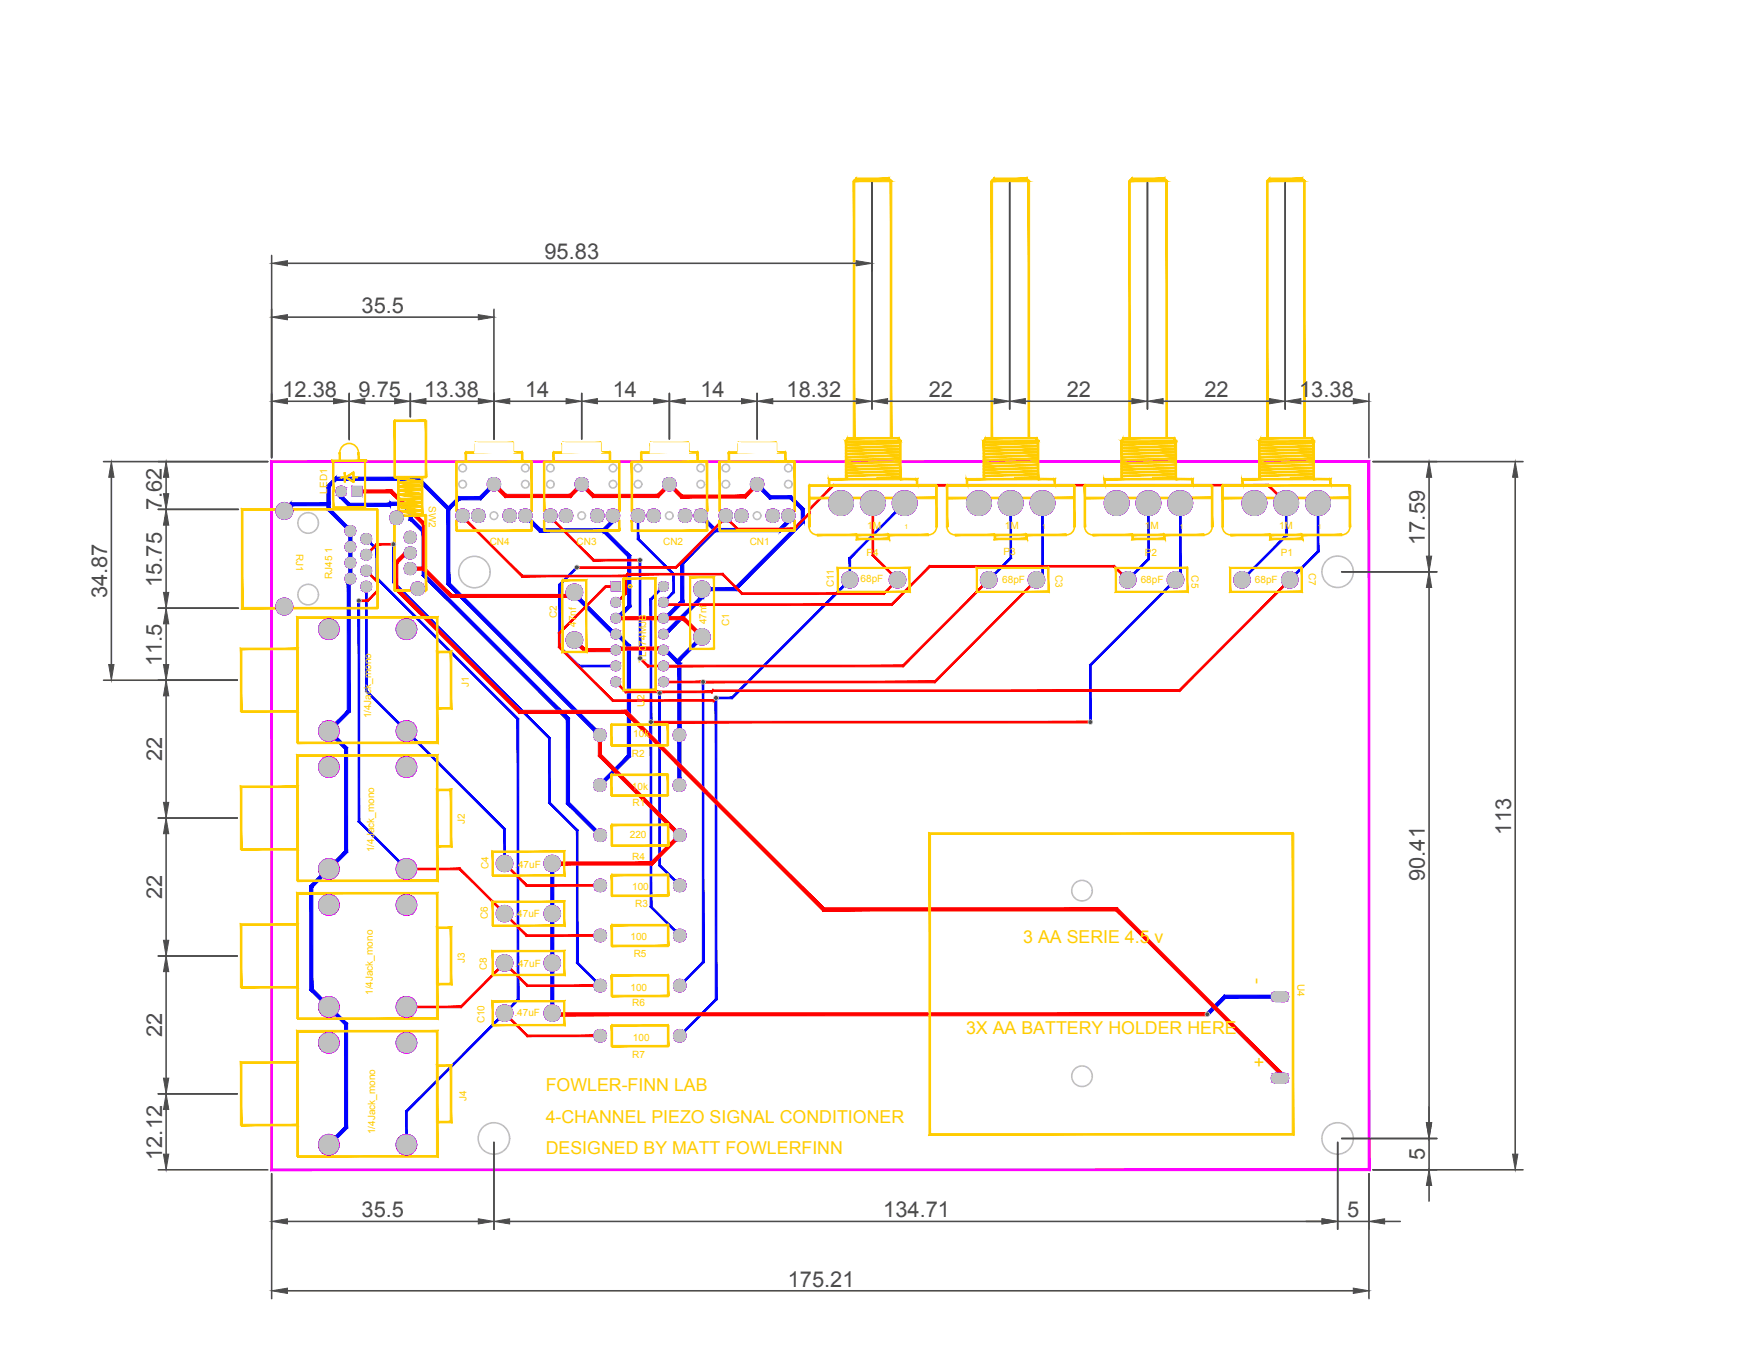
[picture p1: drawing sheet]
<svg xmlns="http://www.w3.org/2000/svg" width="279mm" height="216mm" viewBox="0 0 279 216" stroke-linecap="round" stroke-linejoin="round" font-family="sans-serif">
<defs><g id="words">
<g font-size="3.5" fill="#4c4c4c">
<text x="86.9" y="41.3">95.83</text>
<text x="57.7" y="50">35.5</text>
<text x="45.1" y="63.4">12.38</text>
<text x="57.2" y="63.4">9.75</text>
<text x="67.7" y="63.4">13.38</text>
<text x="83.8" y="63.4">14</text>
<text x="97.8" y="63.4">14</text>
<text x="111.8" y="63.4">14</text>
<text x="125.6" y="63.4">18.32</text>
<text x="148.3" y="63.4">22</text>
<text x="170.3" y="63.4">22</text>
<text x="192.3" y="63.4">22</text>
<text x="207.4" y="63.4">13.38</text>
<text x="25.8" y="81.4" transform="rotate(-90 25.8 81.4)">7.62</text>
<text x="227.5" y="87" transform="rotate(-90 227.5 87)">17.59</text>
<text x="17.1" y="95.5" transform="rotate(-90 17.1 95.5)">34.87</text>
<text x="25.8" y="93.7" transform="rotate(-90 25.8 93.7)">15.75</text>
<text x="25.8" y="106.3" transform="rotate(-90 25.8 106.3)">11.5</text>
<text x="25.9" y="121.4" transform="rotate(-90 25.9 121.4)">22</text>
<text x="241.3" y="133.2" transform="rotate(-90 241.3 133.2)">113</text>
<text x="25.9" y="143.4" transform="rotate(-90 25.9 143.4)">22</text>
<text x="227.5" y="140.6" transform="rotate(-90 227.5 140.6)">90.41</text>
<text x="25.9" y="165.4" transform="rotate(-90 25.9 165.4)">22</text>
<text x="25.9" y="185.1" transform="rotate(-90 25.9 185.1)">12.12</text>
<text x="227.5" y="185.1" transform="rotate(-90 227.5 185.1)">5</text>
<text x="57.7" y="194.2">35.5</text>
<text x="141" y="194.2">134.71</text>
<text x="215.1" y="194.2">5</text>
<text x="125.8" y="205.3">175.21</text>
</g>
<g font-size="2.8" fill="#fc0">
<text x="163.4" y="150.4">3 AA SERIE 4.5 v</text>
<text x="199.9" y="156.1" transform="rotate(90 199.9 156.1)">-</text>
<text x="154.2" y="165">3X AA BATTERY HOLDER HERE</text>
<text x="200" y="168.7" transform="rotate(90 200 168.7)">+</text>
<text x="87.1" y="179.2">4-CHANNEL PIEZO SIGNAL CONDITIONER</text>
<text x="87.1" y="174.2">FOWLER-FINN LAB</text>
<text x="87.1" y="184.2">DESIGNED BY MATT FOWLERFINN</text>
</g>
<g font-size="1.6" fill="#fc0">
<text x="52.3" y="78.8" transform="rotate(-90 52.3 78.8)">LED1</text>
<text x="68.5" y="80.8" transform="rotate(90 68.5 80.8)">SW2</text>
<text x="47.3" y="88.4" transform="rotate(90 47.3 88.4)">RJ1</text>
<text x="78.2" y="87">CN4</text>
<text x="92.1" y="87">CN3</text>
<text x="105.9" y="87">CN2</text>
<text x="119.7" y="87">CN1</text>
<text x="138.3" y="88.7">P4</text>
<text x="138.5" y="84.3">1M</text>
<text x="160.2" y="88.5">P3</text>
<text x="160.4" y="84.5">1M</text>
<text x="182.8" y="84.5">1M</text>
<text x="182.8" y="88.7">P2</text>
<text x="204.2" y="84.3">1M</text>
<text x="204.5" y="88.7">P1</text>
<text x="53" y="92.4" transform="rotate(-90 53 92.4)">RJ45 1</text>
<text x="133.1" y="93.7" transform="rotate(-90 133.1 93.7)">C11</text>
<text x="137.4" y="92.8">68pF</text>
<text x="160" y="93">68pF</text>
<text x="168.5" y="91.8" transform="rotate(90 168.5 91.8)">C3</text>
<text x="182.1" y="93">68pF</text>
<text x="190.2" y="91.8" transform="rotate(90 190.2 91.8)">C5</text>
<text x="200.4" y="93">68pF</text>
<text x="209" y="91.4" transform="rotate(90 209 91.4)">C7</text>
<text x="88.9" y="98.6" transform="rotate(-90 88.9 98.6)">C2</text>
<text x="92" y="100" transform="rotate(-90 92 100)">47nf</text>
<text x="112.8" y="99.6" transform="rotate(-90 112.8 99.6)">47nf</text>
<text x="116.4" y="99.9" transform="rotate(-90 116.4 99.9)">C1</text>
<text x="103.1" y="105.8" transform="rotate(-90 103.1 105.8)">TL074MJB</text>
<text x="74.9" y="109.6" transform="rotate(-90 74.9 109.6)">J1</text>
<text x="102.9" y="112.9" transform="rotate(-90 102.9 112.9)">U2</text>
<text x="59.2" y="114.6" transform="rotate(-90 59.2 114.6)">1/4Jack_mono</text>
<text x="101.1" y="117.6">10k</text>
<text x="100.9" y="120.8">R2</text>
<text x="74.2" y="131.4" transform="rotate(-90 74.2 131.4)">J2</text>
<text x="100.9" y="126">10k</text>
<text x="101" y="128.7">R1</text>
<text x="59.8" y="136" transform="rotate(-90 59.8 136)">1/4Jack_mono</text>
<text x="100.6" y="133.8">220</text>
<text x="100.9" y="137.2">R4</text>
<text x="78" y="138.7" transform="rotate(-90 78 138.7)">C4</text>
<text x="82.3" y="138.4">.47uF</text>
<text x="100.9" y="141.9">100</text>
<text x="77.9" y="146.7" transform="rotate(-90 77.9 146.7)">C6</text>
<text x="82.1" y="146.4">.47uF</text>
<text x="101.4" y="144.7">R3</text>
<text x="74.2" y="153.7" transform="rotate(-90 74.2 153.7)">J3</text>
<text x="77.7" y="154.9" transform="rotate(-90 77.7 154.9)">C8</text>
<text x="82.3" y="154.3">.47uF</text>
<text x="100.7" y="150">100</text>
<text x="101.2" y="152.7">R5</text>
<text x="59.5" y="158.8" transform="rotate(-90 59.5 158.8)">1/4Jack_mono</text>
<text x="100.7" y="158.1">100</text>
<text x="100.9" y="160.5">R6</text>
<text x="207.2" y="157" transform="rotate(90 207.2 157)">U4</text>
<text x="77.4" y="163.3" transform="rotate(-90 77.4 163.3)">C10</text>
<text x="82.1" y="162.1">.47uF</text>
<text x="101" y="166.1">100</text>
<text x="100.9" y="168.8">R7</text>
<text x="74.5" y="175.7" transform="rotate(-90 74.5 175.7)">J4</text>
<text x="59.9" y="181" transform="rotate(-90 59.9 181)">1/4Jack_mono</text>
</g>
<g font-size="1.1" fill="#fc0">
<text x="144.4" y="84.4">1</text>
<text x="166.4" y="84.4">1</text>
<text x="188.4" y="84.4">1</text>
<text x="210.4" y="84.4">1</text>
</g>
</g></defs>
<!-- layer: BottomLayer -->
<g fill="#00f" stroke="#00f" stroke-width=".16">
<path d="M65.3 83l.3-.2-.2 .2z"/>
<path d="M65.7 82.5h.1l-.2 .3z"/>
<path d="M112.1 108.7h.2v.1z"/>
<path d="M112.3 108.8l.1 .1h-.1z"/>
<path d="M117.4 94l.2 .1v.2z"/>
<path d="M117.1 93.8l.3 .2-.3-.1z"/>
<path d="M102.1 89.5l.1-.1z"/>
<path d="M102.3 89.3l-.1 .1z"/>
<path d="M96.5 84.5l-.3 .3 4.5 3.8zM96.2 84.8l4.5 3.8-.5 .2zM100.2 88.8l.5 8.1v-8.3zM100.2 88.8l.5 8.1-.5-.2zM100.2 96.7l-1.5 2.2 2-2zM98.4 98.4l1.8-1.7-1.5 2.2zM98.4 98.4l-.1 .5h.4zM98.3 98.4h.1l-.1 .5z"/>
<path d="M90.4 128.2l5.3 5.3 .3-.4zM90.4 128.2l.5-.2 5.1 5.1zM90.4 114.9v13.3l.5-.2zM90.4 114.9l.5-.3v13.4zM67.4 91.8l23 23.1 .5-.3zM67.4 91.8l.5-.2 23 23zM67.4 84.9v6.9l.5-.2zM67.4 84.9l.5-.1v6.8zM65.4 83l2 1.9 .5-.1zM65.7 82.5l2.2 2.3-2.5-1.8z"/>
<path d="M65.3 81.8v1.2l.5-.5zM65.3 81.8l.5-.2v.9zM64.1 80.6l1.2 1.2 .5-.2zM64.3 80.1l1.5 1.5-1.7-1zM62.5 80.6h1.6l.2-.5zM62.3 80.1h2l-1.8 .5zM62.3 80.1v.7l.2-.2zM62.3 80.1v.7l-.2-.5zM55.6 80.8h6.7l-.2-.5zM55.8 80.3h6.3l-6.5 .5zM54.2 79.4l1.4 1.4 .2-.5zM54.2 79.4l.5-.2 1.1 1.1zM54.2 78.4v1l.5-.2zM54.2 78.4h.5v.8z"/>
<path d="M183.2 80.3l.3 9v-9zM183.2 80.3l.3 9-.3-.1zM183.2 89.2l-3.1 3.4 3.4-3.3zM183.2 89.2l-3.1 3.4-.1-.1z"/>
<path d="M105.8 96l.2 .2 1.4-1.7zM107.4 94.5l.3 .1-1.7 1.6zM107.4 91.7v2.8l.3 .1zM107.4 91.7l.3-.1v3zM101.7 86l5.7 5.7 .3-.1zM101.7 86l.3-.1 5.7 5.7zM101.7 82.3v3.7l.3-.1zM101.7 82.3h.3v3.6z"/>
<path d="M98.3 100.9l-.3 .6h.3zM98.2 100.9h.1l-.3 .6zM91.5 94.9l6.5 6.6 .2-.6zM91.5 94.9l.5-.2 6.2 6.2zM91.5 94.5v.4l.5-.2zM91.5 94.5h.5v.2z"/>
<path d="M95.6 125.1l.3 .4 4.3-5zM100.2 120.5l.5 .3-4.8 4.7zM100.2 103.2v17.3l.5 .3zM100.2 103.2l.5-.2v17.8zM98.4 101.5l1.8 1.7 .5-.2zM98.6 100.9l2.1 2.1-2.3-1.5zM98.6 100.9l-.3 .6h.1zM98.3 100.9h.3l-.3 .6z"/>
<path d="M166.3 80.3l.3 11.3v-11.3zM166.3 80.3l.3 11.3-.3-.1zM166.3 91.5l-.7 1.1 1-1zM166.3 91.5l-.7 1.1-.2-.1z"/>
<path d="M108.4 157.2l.2 .2 3.5-3.9zM112.1 153.5l.3 .1-3.8 3.8zM112.1 108.7v44.8l.3 .1zM112.1 108.7l.3 .2v44.7z"/>
<path d="M108.2 117.3v8h.5zM108.2 117.3h.5v8z"/>
<path d="M108 105.4l.3 .4 3.6-4.3zM111.9 101.5l.4 .3-4 4z"/>
<path d="M108.2 106v11.3h.5zM108.2 106l.5-.2v11.5zM108 105.8l.2 .2 .5-.2zM108 105.8l.3-.4 .4 .4zM106.2 104l1.8 1.8 .3-.4zM106.4 103.5l1.9 1.9-2.1-1.4zM106.4 103.5l-.5 .5h.3zM105.9 103.5h.5l-.5 .5z"/>
<path d="M105.9 98.4v.5l.3-.5zM106.2 98.4l.2 .5h-.5zM106.2 98.4l.2 .5 2.3-3zM108.7 95.9l.5 .2-2.8 2.8zM108.7 89.7v6.2l.5 .2zM108.7 89.7l.5 .2v6.2zM108.7 89.7l.5 .2 4.8-5.5zM114 84.4l.3 .4-5.1 5.1z"/>
<path d="M125.6 82.3l.5 1v-1zM125.6 82.3l.5 1-.5-.2zM125.6 83.1l-1 1.7 1.5-1.5zM125.6 83.1l-1 1.7-.2-.5zM114.2 84.8h10.4l-.2-.5zM114.2 84.3h10.2l-10.2 .5z"/>
<path d="M111.7 82.5l2.3 2.3 .3-.4zM112.1 82.1l2.2 2.3-2.6-1.9z"/>
<path d="M97.6 82.3l.5 .9v-.9zM97.6 82.3l.5 .9-.5-.2zM97.6 83l-1.1 1.8 1.6-1.6zM97.6 83l-1.1 1.8-.3-.3z"/>
<path d="M86.1 84.9h10.3v-.5zM86.3 84.4h10.1l-10.3 .5zM83.7 82.5l2.4 2.4 .2-.5zM84.1 82.1l2.2 2.3-2.6-1.9z"/>
<path d="M64.8 177.3v5.4h.2zM64.8 177.3l.2 .1v5.3zM64.8 177.3l.2 .1 15.5-15.8zM80.5 161.6l.2 .2-15.7 15.6z"/>
<path d="M58.6 85.9l-.2 .2 1.9 1.5zM58.4 86.1l1.9 1.5-.3 .1zM60 87.7l.3 4.5v-4.6zM60 87.7l.3 4.5-.3 .1zM60 92.3l22.8 22.4-22.5-22.5zM60 92.3l22.8 22.4-.2 .1zM82.6 114.8l.2 44.8v-44.9zM82.6 114.8l.2 44.8-.2-.1zM82.6 159.5l-1.9 2.3 2.1-2.2zM82.6 159.5l-1.9 2.3-.2-.2z"/>
<path d="M62.7 86.8l.2 6v-6zM62.7 86.8l.2 6-.2 .1zM62.7 92.9l25.1 24.8-24.9-24.9zM62.7 92.9l25.1 24.8-.2 .1zM87.6 117.8l.2 10.2v-10.3zM87.6 117.8l.2 10.2-.2 .1zM87.6 128.1l4.7 4.4-4.5-4.5zM87.6 128.1l4.7 4.4-.3 .1zM92 132.6l.3 21v-21.1zM92 132.6l.3 21-.3 .1zM92 153.7l3.9 3.5-3.6-3.6zM92 153.7l3.9 3.5-.2 .2z"/>
<path d="M55.7 84.7l.5 2.5v-2.5zM55.7 84.7l.5 2.5h-.5z"/>
<path d="M55.7 87.2l.5 2.6v-2.6zM55.7 87.2l.5 2.6h-.5z"/>
<path d="M55.7 89.8l.5 2.5v-2.5zM55.7 89.8l.5 2.5h-.5z"/>
<path d="M52.3 182.5l.4 .3 2.3-3zM55 179.8l.5 .2-2.8 2.8zM55 163.5v16.3l.5 .2zM55 163.5l.5-.2v16.7zM52.3 160.8l2.7 2.7 .5-.2zM52.3 160.8l.4-.3 2.8 2.8z"/>
<path d="M52.7 116.5l-.4 .3 3.2 2.5zM52.3 116.8l3.2 2.5-.5 .2zM55 119.5l.5 16.5v-16.7zM55 119.5l.5 16.5-.5-.2zM55 135.8l-2.3 3 2.8-2.8zM52.3 138.5l2.7-2.7-2.3 3zM52.3 138.5l-2.3 3.1 2.7-2.8zM49.4 141.4l2.9-2.9-2.3 3.1zM49.4 141.4l.6 16.4v-16.2zM49.4 141.4l.6 16.4-.6 .2zM49.4 158l3.3 2.5-2.7-2.7zM49.4 158l3.3 2.5-.4 .3z"/>
<path d="M87.9 153.7v8h.5zM87.9 153.7h.5v8z"/>
<path d="M87.9 145.8v7.9h.5zM87.9 145.8h.5v7.9z"/>
<path d="M87.9 137.8v8h.5zM87.9 137.8h.5v8z"/>
<path d="M105.9 100.9v.6l.2-.6zM106.1 100.9l.2 .6h-.4zM106.1 100.9l.2 .6 5.5-6.3zM111.8 95.2l.5 .2-6 6.1zM111.8 94v1.2l.5 .2zM111.8 94h.5v1.4z"/>
<path d="M195.7 159.3h8.7v-.5zM195.5 158.8h8.9l-8.7 .5zM195.5 158.8l-2.6 3.2 2.8-2.7zM192.6 161.7l2.9-2.9-2.6 3.2z"/>
<path d="M55.8 92.2l.1 .5 .2-.2zM55.8 92.2l.1 .5-.5-.2zM55.4 92.5l.5 21.1v-20.9zM55.4 92.5l.5 21.1-.5-.2zM55.4 113.4l-2.7 3.4 3.2-3.2zM52.3 116.5l3.1-3.1-2.7 3.4z"/>
<path d="M121.1 77.1l-.4 .4 2.4 1.6zM120.7 77.5l2.4 1.6-.2 .5zM123.1 79.1l-.2 .5 3.5-.5zM122.9 79.6l3.5-.5-.2 .5zM126.4 79.1l-.2 .5 2.2 1.6zM126.2 79.6l2.2 1.6-.5 .2zM127.9 81.4l.5 1.9v-2.1zM127.9 81.4l.5 1.9-.5-.2zM127.9 83.1l-10.3 11 10.8-10.8zM127.9 83.1l-10.3 11-.5-.2z"/>
<path d="M112.1 94.3h5.5l-.5-.5zM112.1 93.8h5l-5 .5z"/>
<path d="M78.7 77.1l-1.9 2.7 2.3-2.3zM78.7 77.1l-1.9 2.7-.2-.6zM73.4 79.8h3.4l-.2-.6zM73.2 79.2h3.4l-3.2 .6zM73.2 79.2l-1.4 2.2 1.6-1.6zM73.2 79.2l-1.4 2.2-.4-.4z"/>
<path d="M71.3 81.2l.5 11.8v-11.8zM71.3 81.2l.5 11.8-.5 .2zM71.3 93.2l24.6 23.9-24.1-24.1zM71.3 93.2l24.6 23.9-.3 .4z"/>
<path d="M46.6 80.7h5.9v-.5zM46.4 80.2h6.1l-5.9 .5zM46.4 80.2l-.8 1.5 1-1zM46.4 80.2l-.8 1.5-.4-.3z"/>
<path d="M66.7 76.6l4.7 4.8 .4-.4zM66.9 76.1l4.9 4.9-5.1-4.4zM53.8 76.6h12.9l.2-.5zM53.6 76.1h13.3l-13.1 .5zM53.6 76.1l-.9 1.6 1.1-1.1zM52.2 77.5l1.4-1.4-.9 1.6zM52.2 77.5l.5 3v-2.8zM52.2 77.5l.5 3h-.5zM52.2 80.5l.5 .6v-.6zM52.2 80.5l.5 .6-.5 .2zM52.2 81.3l3.9 3.2-3.4-3.4zM52.2 81.3l3.9 3.2-.3 .4z"/>
<path d="M161.2 80.3l.3 8.8v-8.8zM161.2 80.3l.3 8.8-.3-.1zM161.2 89l-3.3 3.6 3.6-3.5zM161.2 89l-3.3 3.6-.1-.1z"/>
<path d="M102.1 89.5v15.6h.2zM102.1 89.5l.2-.2v15.8z"/>
<path d="M210.3 80.3l.3 7.8v-7.8zM210.3 80.3l.3 7.8-.3-.1zM210.3 88l-4.3 4.6 4.6-4.5zM205.8 92.5l4.5-4.5-4.3 4.6z"/>
<path d="M105.2 138.1l3.2 3.3 .2-.2zM105.2 138.1l.3-.1 3.1 3.2zM105.2 110.6v27.5l.3-.1zM105.2 110.6h.3v27.4z"/>
<path d="M57.2 131.1l7.6 7.6 .2-.1zM57.2 131.1l.2-.1 7.6 7.6zM57.2 95.9v35.2l.2-.1zM57.2 95.9h.2v35.1z"/>
<path d="M205.2 80.3l.3 5.2v-5.2zM205.2 80.3l.3 5.2-.3-.1zM205.2 85.4l-6.8 7.2 7.1-7.1zM198.2 92.5l7-7.1-6.8 7.2z"/>
<path d="M92 90.5l-2.5 2.9 2.7-2.8zM92 90.5l-2.5 2.9-.3-.1zM89.2 93.3l.3 9.8v-9.7zM89.2 93.3l.3 9.8-.3 .2zM89.2 103.3l3.3 2.9-3-3.1zM89.2 103.3l3.3 2.9-.1 .2zM92.5 106.2l-.1 .2 5.9-.2zM92.4 106.4l5.9-.2v.2z"/>
<path d="M135.6 89v3.5h.2zM135.6 89l.2 .1v3.4zM135.6 89l.2 .1 8.6-8.9zM144.4 80.2l.1 .2-8.7 8.7z"/>
<path d="M114.3 111.3v.2l2.5-.2zM114.3 111.5l2.5-.2 .1 .2zM135.6 92.4l-18.8 18.9 .1 .2zM135.6 92.4l.2 .2-18.9 18.9z"/>
<path d="M108.4 165.2l.2 .2 5.6-6zM114.2 159.4l.2 .2-5.8 5.8zM114.2 111.4v48l.2 .2zM114.2 111.4h.2v48.2z"/>
<path d="M188.3 80.3l.3 11.5v-11.5zM188.3 80.3l.3 11.5-.3-.1zM188.3 91.7l-.5 .9 .8-.8zM188.3 91.7l-.5 .9-.2-.1zM187.6 92.5l-13.4 13.7 13.6-13.6zM187.6 92.5l-13.4 13.7-.2-.1zM174 106.1l.2 9.1v-9zM174 106.1l.2 9.1h-.2z"/>
<path d="M103.8 144.7l4.6 4.7 .2-.2zM103.8 144.7l.3-.1 4.5 4.6zM103.8 115.2v29.5l.3-.1zM103.8 115.2h.3v29.4zM103.8 95.5v19.7h.3zM103.8 95.5l.3 .2v19.5zM105.8 93.5l-2 2 .3 .2zM105.8 93.5l.2 .2-1.9 2z"/>
<path d="M80.4 132.4v5.4h.3zM80.4 132.4l.3-.1v5.5zM64.8 116.8l15.6 15.6 .3-.1zM64.8 116.8l.2-.2 15.7 15.7zM58.4 110.3l6.4 6.5 .2-.2zM58.4 110.3l.2-.1 6.4 6.4zM58.4 93.6v16.7l.2-.1zM58.4 93.6h.2v16.6z"/>
</g>
<path d="M55.9 84.7h.1M55.9 87.2h.1M55.9 89.8h.1M114.2 84.6h.1M108.1 105.6h.1M108.5 125.3h.1M88.2 153.7h.1M88.2 145.8h.1M88.2 161.7h.1" fill="none" stroke="#00f" stroke-width=".25"/>
<!-- layer: BoardOutLine -->
<g fill="#f0f" stroke="#f0f" stroke-width=".16">
<path d="M218.7 73.5l-.3 .3 .3 113zM218.4 73.8l.3 113-.3-.3zM43.2 186.8h175.5l-.3-.3zM43.5 186.5h174.9l-175.2 .3zM43.2 73.5v113.3l.3-.3zM43.2 73.5l.3 .3v112.7zM43.2 73.5l.3 .3 9.9-.3zM43.5 73.8l9.9-.3v.3z"/>
<path d="M53.4 73.5v.3l165.3-.3zM53.4 73.8l165.3-.3-.3 .3z"/>
</g>
<path d="M53.4 73.7h.1" fill="none" stroke="#f0f" stroke-width=".25"/>
<!-- layer: TopLayer -->
<g fill="#f00" stroke="#f00" stroke-width=".16">
<path d="M92 90.6l.2-.1-.1 .2z"/>
<path d="M94.7 89.5h7.5v-.2zM94.8 89.3h7.4l-7.5 .2zM87.8 82.6l6.9 6.9 .1-.2zM87.8 82.6l.2-.1 6.8 6.8zM87.8 82.3v.3l.2-.1zM87.8 82.3h.2v.2z"/>
<path d="M98.3 98.4v.5l7.6-.5zM98.3 98.9l7.6-.5v.5z"/>
<path d="M99.8 91.9l.2 2.9v-2.9zM99.8 91.9l.2 2.9-.2-.1zM99.8 94.7l-1.2 1.5 1.4-1.4zM99.8 94.7l-1.2 1.5-.1-.2zM98.5 96l-.2 .2h.3zM98.3 96h.2l-.2 .2z"/>
<path d="M99.8 91.8l.2 .2 .2-.5zM100.2 91.5l.1 .3-.3 .2zM100.2 91.5l.1 .3 15.1-.3zM100.3 91.8l15.1-.3-.1 .3zM115.4 91.5l-.1 .3 3.2 2.8zM115.3 91.8l3.2 2.8-.1 .2zM118.5 94.6l-.1 .2 22.7-.2zM118.4 94.8l22.7-.2 .1 .2zM143.2 92.4l-2.1 2.2 .1 .2zM143.2 92.4l.2 .2-2.2 2.2z"/>
<path d="M139.2 88.6l4 4 .2-.2zM139.2 88.6l.3-.1 3.9 3.9zM139.2 80.3v8.3l.3-.1zM139.2 80.3h.3v8.2z"/>
<path d="M73.7 82.3l.3 .1v-.1zM73.7 82.3l.3 .1-.3 .1zM73.7 82.5l9.7 9.3-9.4-9.4zM73.7 82.5l9.7 9.3-.1 .3zM83.4 91.8l-.1 .3 16.6-.3zM83.3 92.1l16.6-.3v.3z"/>
<path d="M105.8 96.2l.6 .2-.4-.4zM105.8 96.2l.6 .2-.1 .2zM106.4 96.4l-.1 .2 36-.2zM106.3 96.6l36-.2 .1 .2zM142.3 96.4l.1 .2 6-6.4zM148.4 90.2l.1 .3-6.1 6.1zM148.4 90.2l.1 .3 29.4-.3zM148.5 90.5l29.4-.3-.1 .3zM177.9 90.2l-.1 .3 2.3 2zM177.8 90.5l2.3 2-.1 .1z"/>
<path d="M67.4 83.7v7h.5zM67.4 83.7l.5-.2v7.2zM62.4 78.7l5 5 .5-.2zM62.6 78.2l5.3 5.3-5.5-4.8zM57 78.7h5.4l.2-.5zM57 78.2h5.6l-5.6 .5z"/>
<path d="M91.5 94.3l-.3 1 .7-.6zM91.5 94.3l-.3 1-.2-.5zM71.9 95.3h19.3l-.2-.5zM72.1 94.8h18.9l-19.1 .5zM67.5 90.9l4.4 4.4 .2-.5zM67.5 90.9l.4-.3 4.2 4.2z"/>
<path d="M65.5 91h2.2v-.5zM65.5 90.5h2.2l-2.2 .5z"/>
<path d="M165.4 92.5l-16.1 16.4 16.3-16.3zM165.4 92.5l-16.1 16.4-.1-.2zM112.3 108.9h37l-.1-.2zM112.3 108.7h36.9l-36.9 .2z"/>
<path d="M105.9 108.9h6.4v-.2zM105.9 108.7h6.4l-6.4 .2z"/>
<path d="M93.2 104h5.1v-.5zM93.4 103.5h4.9l-5.1 .5zM91.5 102.3l1.7 1.7 .2-.5zM91.9 102l1.5 1.5-1.9-1.2z"/>
<path d="M105.9 98.4v.5l3.3-.5zM105.9 98.9l3.3-.5-.2 .5zM109.2 98.4l-.2 .5 3.3 2.6zM109 98.9l3.3 2.6-.4 .3z"/>
<path d="M105.6 103.7l.1 .2 .4-.3zM105.8 103.3l.3 .3-.5 .1zM98.7 103.7h6.9l.2-.4zM98.5 103.3h7.3l-7.1 .4zM98.5 103.3v.6l.2-.2zM98.1 103.6l.4-.3v.6z"/>
<path d="M84.1 165.4h11.7v-.2zM84.2 165.2h11.6l-11.7 .2zM80.5 161.8l3.6 3.6 .1-.2zM80.5 161.8l.2-.2 3.5 3.6z"/>
<path d="M84.1 157.4h11.7v-.2zM84.2 157.2h11.6l-11.7 .2zM80.5 153.8l3.6 3.6 .1-.2zM80.5 153.8l.2-.2 3.5 3.6z"/>
<path d="M64.9 160.5v.3l8.6-.3zM64.9 160.8l8.6-.3 .1 .3zM73.5 160.5l.1 .3 6.9-7.2zM80.5 153.6l.2 .2-7.1 7z"/>
<path d="M60.1 86.7l-1.7 1.7 .2 .2zM60.1 86.7l.1 .3-1.6 1.6zM60.1 86.7l.1 .3 2.6-.3zM60.2 87l2.6-.3v.3z"/>
<path d="M88.2 137.5v.5l15.7-.5zM88.2 138l15.7-.5 .2 .5zM103.9 137.5l.2 .5 4.3-4.9zM108.4 133.1l.3 .4-4.6 4.5z"/>
<path d="M88.3 162.1h104.5v-.5zM88.5 161.6h104.3l-104.5 .5zM88 161.8l.3 .3 .2-.5zM88.4 161.5l.1 .1-.5 .2z"/>
<path d="M120.7 77.1l-1.7 2.4 2.1-2zM120.7 77.1l-1.7 2.4-.2-.5zM108.7 79.5h10.3l-.2-.5zM108.9 79h9.9l-10.1 .5zM106.7 77.5l2 2 .2-.5zM106.7 77.5l.4-.4 1.8 1.9z"/>
<path d="M79.1 77.1l-.4 .4 2.1 1.4zM78.7 77.5l2.1 1.4-.2 .5zM80.8 78.9l-.2 .5 10.3-.5zM80.6 79.4l10.3-.5 .2 .5zM90.9 78.9l.2 .5 1.6-2.3zM92.7 77.1l.3 .4-1.9 1.9z"/>
<path d="M93 77.1l-.3 .4 2.1 1.4zM92.7 77.5l2.1 1.4-.2 .5zM94.8 78.9l-.2 .5 10.3-.5zM94.6 79.4l10.3-.5 .2 .5zM104.9 78.9l.2 .5 1.6-2.3zM106.7 77.1l.4 .4-2 1.9z"/>
<path d="M95.5 120.6l12.9 12.9 .3-.4zM95.5 120.6l.5-.2 12.7 12.7zM95.5 117.3v3.3l.5-.2zM95.5 117.3h.5v3.1z"/>
<path d="M157.8 92.5l-13.6 13.9 13.7-13.8zM157.8 92.5l-13.6 13.9-.1-.2zM105.9 106.4h38.3l-.1-.2zM105.9 106.2h38.2l-38.2 .2zM103.4 106.4h2.5v-.2zM103.5 106.2h2.4l-2.5 .2zM102.1 105.1l1.3 1.3 .1-.2zM102.1 105.1l.2-.1 1.2 1.2z"/>
<path d="M98.4 108.7l-.2 .2 1.7 1.4zM98.2 108.9l1.7 1.4-.1 .2zM99.9 110.3l-.1 .2 5.5-.2zM99.8 110.5l5.5-.2v.2z"/>
<path d="M105.2 110.4l.3 .2v-.2zM105.2 110.4l.3 .2h-.3z"/>
<path d="M205.8 92.5l-17.5 17.8 17.7-17.7zM205.8 92.5l-17.5 17.8-.1-.2zM113.9 110.3h74.4l-.1-.2zM113.8 110.1h74.4l-74.3 .2zM113.8 110.1l-.1 .4 .2-.2zM113.8 110.1l-.1 .4-.1-.2zM105.3 110.5h8.4l-.1-.2zM105.3 110.3h8.3l-8.3 .2z"/>
<path d="M84 149.4h11.8v-.2zM84.1 149.2h11.7l-11.8 .2zM80.5 145.9l3.5 3.5 .1-.2zM80.5 145.9l.2-.2 3.4 3.5z"/>
<path d="M64.9 138.5v.3l8.6-.3zM64.9 138.8l8.6-.3-.1 .3zM73.5 138.5l-.1 .3 7.3 6.9zM73.4 138.8l7.3 6.9-.2 .2z"/>
<path d="M58.6 91l-.2 .2 2 1.6zM58.4 91.2l2 1.6-.2 .1zM60.2 92.9l.2 1.4v-1.5zM60.2 92.9l.2 1.4-.2-.1zM60.2 94.2l-1.4 1.8 1.6-1.7zM60.2 94.2l-1.4 1.8-.1-.3zM57.3 96h1.5l-.1-.3zM57.3 95.7h1.4l-1.4 .3z"/>
<path d="M115.8 82.3l.2 .3v-.3zM115.8 82.3l.2 .3h-.2z"/>
<path d="M116 82.5l-.2 .2 2 1.6zM115.8 82.7l2 1.6-.1 .2zM117.8 84.3l-.1 .2 9-.2zM117.7 84.5l9-.2 .1 .2zM126.7 84.3l.1 .2 2.3-2.6zM129.1 81.9l.3 .1-2.6 2.5zM129.1 81.2v.7l.3 .1zM129.1 81.2l.3 .1v.7zM129.1 81.2l.3 .1 3.6-4zM133 77.3l.1 .3-3.7 3.7zM133 77.3l.1 .3 69.4-.3zM133.1 77.6l69.4-.3-.1 .3zM202.5 77.3l-.1 .3 3 2.6zM202.4 77.6l3 2.6-.1 .2z"/>
<path d="M92.2 90.4l-.1 .3 15.7-.3zM92.1 90.7l15.7-.3 .1 .3zM107.8 90.4l.1 .3 7.9-8.2zM115.8 82.5l.2 .2-8.1 8z"/>
<path d="M64.9 88.5h.6v-.5zM64.7 88h.8l-.6 .5zM64.7 88l-1.2 1.9 1.4-1.4zM64.7 88l-1.2 1.9-.5-.2zM63 89.7l.5 4.1v-3.9zM63 89.7l.5 4.1-.5 .2zM63 94l20.1 19.3-19.6-19.5zM63 94l20.1 19.3-.2 .6zM83.1 113.3l-.2 .6 17.2-.6zM82.9 113.9l17.2-.6-.3 .6zM100.1 113.3l-.3 .6 31.8 31zM99.8 113.9l31.8 31-.2 .5zM131.6 144.9l-.2 .5 47-.5zM131.4 145.4l47-.5-.2 .5zM178.4 144.9l-.2 .5 26.4 25.7zM178.2 145.4l26.4 25.7-.5 .2zM204.1 171.3l.5 .7v-.9zM204.1 171.3l.5 .7h-.5z"/>
<path d="M96.6 93.5l-7.2 7.6 7.4-7.4zM96.6 93.5l-7.2 7.6-.2-.1zM89.2 101l.2 2.2v-2.1zM89.2 101l.2 2.2-.2 .1zM89.2 103.3l8.7 8.4-8.5-8.5zM89.2 103.3l8.7 8.4-.1 .2zM97.9 111.7l-.1 .2 16.1-.2zM97.8 111.9l16.1-.2 .1 .2zM114.2 111.3l-.3 .4 .1 .2zM114.2 111.3l.2 .2-.4 .4z"/>
<path d="M96.7 93.7h1.6v-.2zM96.7 93.5h1.6l-1.6 .2z"/>
<path d="M103.9 115.4h70.2v-.3zM103.9 115.1h70.2l-70.2 .3z"/>
<path d="M84 141.4h11.8v-.2zM84.1 141.2h11.7l-11.8 .2zM80.5 137.9l3.5 3.5 .1-.2zM80.5 137.9l.2-.2 3.4 3.5z"/>
</g>
<path d="M67.7 90.7h.1M98.3 98.7h.1M98.3 93.6h.1M115.9 82.3h.1M105.3 110.4h.1M112.3 108.8h.1M174.1 115.2h.1" fill="none" stroke="#f00" stroke-width=".25"/>
<!-- layer: TopSilkLayer -->
<g fill="none" stroke="#fc0" stroke-width=".25">
<path d="M136.4 28.9h.1M158.4 28.9h.1M180.4 28.9h.1M202.4 28.9h.1M53 73.5h.1M53.2 78.4h.1M54.3 72.3a1.49 1.49 0 0 1 1.4-1.5 1.49 1.49 0 0 1 1.5 1.5M54.3 73.5h.1M55.1 76.2h.1M55.1 76.9h.1M56.5 76.2h.1M56.5 76.9h.1"/>
<path d="M56.5 75.4h.1M57.3 73.5h.1M58.3 78.4h.1M63 67.1h.1M63 76.1h.1M63.6 78.9h.1M67.4 76.9h.1M68 76.1h.1M74.4 72.2h.1M75.9 70.7h.1M81.9 70.7h.1M83.4 72.2h.1"/>
<path d="M84.9 73.7h.1M88.4 72.2h.1M89.9 70.7h.1M95.9 70.7h.1M97.4 72.2h.1M98.9 73.7h.1M102.4 72.2h.1M103.9 70.7h.1M109.9 70.7h.1M111.4 72.2h.1M112.9 73.7h.1M116.4 72.2h.1"/>
<path d="M117.9 70.7h.1M123.9 70.7h.1M125.4 72.2h.1M126.9 73.7h.1M129.2 77.5h.1M129.3 77.5h.1M129.3 79.5h.1M135 75.9h.1M135 75.4h.1M135 74.9h.1M135 74.4h.1M135 73.9h.1"/>
<path d="M135 73.4h.1M135 72.9h.1M135 72.4h.1M135 71.9h.1M135 71.5h.1M135.1 71h.1M135.1 70.5h.1M136.4 69.9h.1M143.8 76.2h.1M146.4 77.4h.1M151.2 77.5h.1M151.3 77.5h.1"/>
<path d="M151.3 79.5h.1M157 75.9h.1M157 75.4h.1M157 74.9h.1M157 74.4h.1M157 73.9h.1M157 73.4h.1M157 72.9h.1M157 72.4h.1M157 71.9h.1M157 71.5h.1M157.1 71h.1"/>
<path d="M157.1 70.5h.1M158.3 69.9h.1M165.8 76.2h.1M168.4 77.4h.1M173.2 77.5h.1M173.3 79.5h.1M179 75.9h.1M179 75.4h.1M179 74.9h.1M179 74.4h.1M179 73.9h.1M179 73.4h.1"/>
<path d="M179 72.9h.1M179 72.4h.1M179 71.9h.1M179 71.5h.1M179.1 71h.1M179.1 70.5h.1M180.3 69.9h.1M187.7 76.2h.1M190.4 77.4h.1M195.2 77.5h.1M195.3 77.5h.1M195.3 79.5h.1"/>
<path d="M201 75.9h.1M201 75.4h.1M201 74.9h.1M201 74.4h.1M201 73.9h.1M201 73.4h.1M201 72.9h.1M201 72.4h.1M201 71.9h.1M201 71.5h.1M201.1 71h.1M201.1 70.5h.1"/>
<path d="M202.3 69.9h.1M209.8 76.2h.1M212.4 77.4h.1M53.2 81h.1M60.3 97h.1M63 94.2h.1M63.6 81.5h.1M63.6 82.2h.1M64.5 82.3h.1M65.5 94.2h.1M67.4 82.2h.1M68 82.3h.1"/>
<path d="M68 94.2h.1M72.9 81.6h.1M72.9 84.7h.1M84.9 84.7h.1M84.9 81.6h.1M86.9 81.6h.1M86.9 84.7h.1M89.8 92.6h.1M98.9 84.7h.1M98.9 81.6h.1M99.6 92.3h.1M100.9 81.6h.1"/>
<path d="M100.9 84.7h.1M112.9 84.7h.1M112.9 81.6h.1M114.9 81.6h.1M114.9 84.7h.1M126.9 84.7h.1M126.9 81.6h.1M129.2 84.1a1.27 1.27 0 0 0 1.3 1.2M133.8 94.4h.1M149.5 84.1h.1M149.5 84.1a1.27 1.27 0 0 1-1.3 1.2M151.2 84.1a1.27 1.27 0 0 0 1.3 1.2"/>
<path d="M167.4 90.6h.1M171.5 84.1h.1M171.5 84.1a1.27 1.27 0 0 1-1.2 1.2M173.2 84.1a1.27 1.27 0 0 0 1.3 1.2M189.6 90.6h.1M193.5 84.1h.1M193.5 84.1a1.27 1.27 0 0 1-1.3 1.2M195.2 84.1a1.27 1.27 0 0 0 1.3 1.2M207.8 90.6h.1M215.5 84.1h.1M215.5 84.1a1.27 1.27 0 0 1-1.3 1.2M38.5 113.5h.1"/>
<path d="M47.5 118.5h.1M69.8 113h.1M97.6 118.9h.1M97.6 115.6h.1M106.6 115.6h.1M106.6 118.9h.1M114 103.5h.1M38.5 135.5h.1M69.8 135h.1M78.7 139.7h.1M97.6 126.9h.1M97.6 123.6h.1"/>
<path d="M97.7 134.9h.1M97.7 131.6h.1M97.7 139.6h.1M106.6 123.6h.1M106.6 126.9h.1M106.7 131.6h.1M106.7 134.9h.1M106.7 139.6h.1M206.4 133h.1M38.5 157.5h.1M47.5 140.5h.1M69.8 157h.1"/>
<path d="M78.7 147.7h.1M78.7 155.6h.1M97.7 142.9h.1M97.7 150.9h.1M97.7 147.6h.1M97.7 158.9h.1M97.7 155.6h.1M106.7 142.9h.1M106.7 147.6h.1M106.7 150.9h.1M106.7 155.6h.1M106.7 158.9h.1"/>
<path d="M38.5 179.5h.1M47.5 162.5h.1M69.8 179h.1M78.7 163.6h.1M97.7 166.9h.1M97.7 163.6h.1M106.7 163.6h.1M106.7 166.9h.1M47.5 184.5h.1"/>
<circle cx="100.6" cy="93.6" r=".25"/>
</g>
<g fill="#fc0" stroke="#fc0" stroke-width=".16">
<path d="M201 70.5l.1-.1v.3z"/>
<path d="M201.1 70.3h.1l-.1 .1z"/>
<path d="M179 70.5l.1-.1v.3z"/>
<path d="M179.1 70.3v.1z"/>
<path d="M157 70.5l.1-.1v.3z"/>
<path d="M157.1 70.3h.1l-.1 .1z"/>
<path d="M135 70.5l.1-.1v.3z"/>
<path d="M135.1 70.3h.1l-.1 .1z"/>
<path d="M106.6 131.6l.2 3.3v-3.3zM106.6 131.6l.2 3.3h-.2z"/>
<path d="M97.7 135.1h9v-.3zM97.7 134.8h9l-9 .3z"/>
<path d="M97.6 131.6v3.3h.2zM97.6 131.6h.2v3.3z"/>
<path d="M97.7 131.5v.3l9-.3zM97.7 131.8l9-.3v.3z"/>
<path d="M53 73.4v.2l5.5-.2zM53 73.6l5.5-.2v.2z"/>
<path d="M54.1 72.2v1.3h.3zM54.1 72.2h.3v1.3z"/>
<path d="M53.2 80.9v.2l5.1-.2zM53.2 81.1l5.1-.2v.2z"/>
<path d="M58.2 78.4l.2 2.6v-2.6zM58.2 78.4l.2 2.6h-.2z"/>
<path d="M53.1 73.5v4.9h.2zM53.1 73.5h.2v4.9z"/>
<path d="M56.5 76.1v.2l.5-.2zM56.5 76.3l.5-.2v.2z"/>
<path d="M54.5 76.3h.6v-.2zM54.5 76.1h.6l-.6 .2z"/>
<path d="M56.3 75.4v1.5h.3zM56.3 75.4h.3v1.5z"/>
<path d="M54.9 75.4v1.5h.3zM54.9 75.4h.3v1.5z"/>
<path d="M55.1 76.2l1.3 .8 .1-.2zM55.2 76.1l1.3 .7-1.4-.6z"/>
<path d="M55.2 76.2l1.3-.7-.1-.2zM55.1 76.1l1.3-.8-1.2 .9z"/>
<path d="M57.2 72.2v1.3h.2zM57.2 72.2h.2v1.3z"/>
<path d="M58.2 73.5v4.9h.2zM58.2 73.5h.2v4.9z"/>
<path d="M53.1 78.4l.2 2.6v-2.6zM53.1 78.4l.2 2.6h-.2z"/>
<path d="M63 67v.3l5-.3zM63 67.3l5-.3v.3z"/>
<path d="M67.9 67.1v9h.2zM67.9 67.1h.2v9z"/>
<path d="M62.9 67.1v9h.2zM62.9 67.1h.2v9z"/>
<path d="M63.7 76.4l3.7 .7v-.3zM63.7 76.1l3.7 .7-3.7-.4z"/>
<path d="M63.6 78.8v.2l3.7-.2zM63.6 79l3.7-.2v.2z"/>
<path d="M63.6 78.3l3.7 .7v-.2zM63.6 78.1l3.7 .7-3.7-.5z"/>
<path d="M63.6 78.1v.2l3.8-.2zM63.6 78.3l3.8-.2v.2z"/>
<path d="M63.6 77.7l3.8 .6v-.2zM63.6 77.5l3.8 .6-3.8-.4z"/>
<path d="M63.6 77.5v.2l3.8-.2zM63.6 77.7l3.8-.2v.2z"/>
<path d="M63.6 77.1l3.8 .6v-.2zM63.6 76.9l3.8 .6-3.8-.4z"/>
<path d="M63.6 76.9v.2l3.8-.2zM63.6 77.1l3.8-.2v.2z"/>
<path d="M63.6 78.8v.2l3.8 .4zM63.6 79l3.8 .4v.2z"/>
<path d="M63.6 81.4v.3l3.7-.3zM63.6 81.7l3.7-.3v.3z"/>
<path d="M63.6 81l3.7 .7v-.3zM63.6 80.7l3.7 .7-3.7-.4z"/>
<path d="M63.6 80.7v.3l3.8-.3zM63.6 81l3.8-.3v.3z"/>
<path d="M63.6 80.4l3.8 .6v-.3zM63.6 80.1l3.8 .6-3.8-.3z"/>
<path d="M63.6 80.1v.3l3.8-.3zM63.6 80.4l3.8-.3v.3z"/>
<path d="M63.6 79.8l3.8 .6v-.3zM63.6 79.5l3.8 .6-3.8-.3z"/>
<path d="M63.6 79.5v.3l3.8-.3zM63.6 79.8l3.8-.3v.3z"/>
<path d="M63.6 81.4v.3l3.8 .3zM63.6 81.7l3.8 .3v.3z"/>
<path d="M63 76v.3l5-.3zM63 76.3l5-.3v.3z"/>
<path d="M67.3 76.1v6.1h.2zM67.3 76.1h.2v6.1z"/>
<path d="M63.5 76.1v6.1h.2zM63.5 76.1h.2v6.1z"/>
<path d="M67.9 82.3l.2 11.9v-11.9zM67.9 82.3l.2 11.9h-.2z"/>
<path d="M68 94.1l-.1 .3h.1zM67.9 94.1h.1l-.1 .3z"/>
<path d="M63 94.4h2.5v-.3zM63 94.1h2.5l-2.5 .3z"/>
<path d="M62.9 83.8v10.4h.2zM62.9 83.8h.2v10.4z"/>
<path d="M64.5 82.2v.2l3.5-.3zM64.5 82.4l3.5-.3v.3z"/>
<path d="M103.8 70.7l.2 1.5v-1.5zM103.8 70.7l.2 1.5h-.2z"/>
<path d="M109.7 70.7l.3 1.5v-1.5zM109.7 70.7l.3 1.5h-.3z"/>
<path d="M103.9 70.8h6v-.2zM103.9 70.6h6l-6 .2z"/>
<path d="M102.3 72.2l.2 1.5v-1.5zM102.3 72.2l.2 1.5h-.2z"/>
<path d="M111.3 72.2l.2 1.5v-1.5zM111.3 72.2l.2 1.5h-.2z"/>
<path d="M102.4 72.3h9v-.2zM102.4 72.1h9l-9 .2z"/>
<path d="M100.9 84.8h12v-.2zM100.9 84.6h12l-12 .2z"/>
<path d="M100.8 73.7v7.9h.2zM100.8 73.7h.2v7.9z"/>
<path d="M100.8 83v1.7h.2zM100.8 83h.2v1.7z"/>
<path d="M112.8 73.7v7.9h.2zM112.8 73.7h.2v7.9z"/>
<path d="M112.8 83v1.7h.2zM112.8 83h.2v1.7z"/>
<path d="M100.9 73.8h12v-.2zM100.9 73.6h12l-12 .2z"/>
<path d="M89.7 70.7l.3 1.5v-1.5zM89.7 70.7l.3 1.5h-.3z"/>
<path d="M95.8 70.7l.2 1.5v-1.5zM95.8 70.7l.2 1.5h-.2z"/>
<path d="M89.9 70.8h6v-.2zM89.9 70.6h6l-6 .2z"/>
<path d="M88.2 72.2l.3 1.5v-1.5zM88.2 72.2l.3 1.5h-.3z"/>
<path d="M97.3 72.2l.2 1.5v-1.5zM97.3 72.2l.2 1.5h-.2z"/>
<path d="M88.4 72.3h9v-.2zM88.4 72.1h9l-9 .2z"/>
<path d="M86.9 84.8h12v-.2zM86.9 84.6h12l-12 .2z"/>
<path d="M86.8 73.7v7.9h.2zM86.8 73.7h.2v7.9z"/>
<path d="M86.8 83v1.7h.2zM86.8 83h.2v1.7z"/>
<path d="M98.7 73.7v7.9h.3zM98.7 73.7h.3v7.9z"/>
<path d="M98.7 83v1.7h.3zM98.7 83h.3v1.7z"/>
<path d="M86.9 73.8h12v-.2zM86.9 73.6h12l-12 .2z"/>
<path d="M75.8 70.7l.2 1.5v-1.5zM75.8 70.7l.2 1.5h-.2z"/>
<path d="M81.7 70.7l.3 1.5v-1.5zM81.7 70.7l.3 1.5h-.3z"/>
<path d="M75.9 70.8h6v-.2zM75.9 70.6h6l-6 .2z"/>
<path d="M74.3 72.2l.2 1.5v-1.5zM74.3 72.2l.2 1.5h-.2z"/>
<path d="M83.2 72.2l.3 1.5v-1.5zM83.2 72.2l.3 1.5h-.3z"/>
<path d="M74.4 72.3h9v-.2zM74.4 72.1h9l-9 .2z"/>
<path d="M72.9 84.8h12v-.2zM72.9 84.6h12l-12 .2z"/>
<path d="M72.7 73.7v7.9h.3zM72.7 73.7h.3v7.9z"/>
<path d="M72.7 83v1.7h.3zM72.7 83h.3v1.7z"/>
<path d="M84.8 73.7v7.9h.2zM84.8 73.7h.2v7.9z"/>
<path d="M84.8 83v1.7h.2zM84.8 83h.2v1.7z"/>
<path d="M72.9 73.8h12v-.2zM72.9 73.6h12l-12 .2z"/>
<path d="M117.8 70.7l.2 1.5v-1.5zM117.8 70.7l.2 1.5h-.2z"/>
<path d="M123.8 70.7l.2 1.5v-1.5zM123.8 70.7l.2 1.5h-.2z"/>
<path d="M117.9 70.8h6v-.2zM117.9 70.6h6l-6 .2z"/>
<path d="M116.2 72.2l.3 1.5v-1.5zM116.2 72.2l.3 1.5h-.3z"/>
<path d="M125.3 72.2l.2 1.5v-1.5zM125.3 72.2l.2 1.5h-.2z"/>
<path d="M116.4 72.3h9v-.2zM116.4 72.1h9l-9 .2z"/>
<path d="M114.9 84.8h12v-.2zM114.9 84.6h12l-12 .2z"/>
<path d="M114.8 73.7v7.9h.2zM114.8 73.7h.2v7.9z"/>
<path d="M114.8 83v1.7h.2zM114.8 83h.2v1.7z"/>
<path d="M126.7 73.7v7.9h.3zM126.7 73.7h.3v7.9z"/>
<path d="M126.7 83v1.7h.3zM126.7 83h.3v1.7z"/>
<path d="M114.9 73.8h12v-.2zM114.9 73.6h12l-12 .2z"/>
<path d="M148.3 181.1h58.3l-.3-.2zM148.3 181.1l.3-.2h57.7zM148.3 132.9v48.2l.3-.2zM148.3 132.9l.3 .2v47.8zM148.3 132.9l.3 .2 57.8-.2zM148.6 133.1l57.8-.2v.2z"/>
<path d="M206.3 133l.3 48.1v-48.1zM206.3 133l.3 48.1-.3-.2z"/>
<path d="M110.1 92v11.7l.2-.3zM110.1 92l.2 .2v11.2zM110.1 92l.2 .2 3.8-.2zM110.3 92.2l3.8-.2-.2 .2zM114.1 92l-.2 .2 .2 11.3zM113.9 92.2l.2 11.3h-.2z"/>
<path d="M110.1 103.7h3.9v-.3zM110.3 103.4h3.7l-3.9 .3z"/>
<path d="M93.7 92.5l-.2 .2 .2 11.4zM93.5 92.7l.2 11.4-.2-.2zM89.7 104.1h4l-.2-.2zM89.9 103.9h3.6l-3.8 .2zM89.7 92.6v11.5l.2-.2zM89.7 92.6h.2v11.3z"/>
<path d="M89.8 92.5v.2l3.9-.2zM89.8 92.7l3.9-.2-.2 .2z"/>
<path d="M155.9 94.5h11.6l-.2-.2zM155.9 94.5l.2-.2h11.2zM155.9 90.5v4l.2-.2zM155.9 90.5l.2 .2v3.6zM155.9 90.5l.2 .2 11.3-.2zM156.1 90.7l11.3-.2v.2z"/>
<path d="M167.3 90.6l.2 3.9v-3.9zM167.3 90.6l.2 3.9-.2-.2z"/>
<path d="M78.5 135.8l.3 .2 11.4-.2zM78.8 136l11.4-.2-.2 .2zM90.2 135.8l-.2 .2 .2 3.8zM90 136l.2 3.8-.2-.2zM78.7 139.8h11.5l-.2-.2zM78.7 139.6h11.3l-11.3 .2z"/>
<path d="M78.5 135.8v3.9h.3zM78.5 135.8l.3 .2v3.7z"/>
<path d="M178.1 94.5h11.6l-.2-.2zM178.1 94.5l.2-.2h11.2zM178.1 90.5v4l.2-.2zM178.1 90.5l.2 .2v3.6zM178.1 90.5l.2 .2 11.3-.2zM178.3 90.7l11.3-.2v.2z"/>
<path d="M189.5 90.6l.2 3.9v-3.9zM189.5 90.6l.2 3.9-.2-.2z"/>
<path d="M78.5 143.8l.3 .2 11.4-.2zM78.8 144l11.4-.2-.2 .2zM90.2 143.8l-.2 .2 .2 3.8zM90 144l.2 3.8-.2-.2zM78.7 147.8h11.5l-.2-.2zM78.7 147.6h11.3l-11.3 .2z"/>
<path d="M78.5 143.8v3.9h.3zM78.5 143.8l.3 .2v3.7z"/>
<path d="M196.3 94.5h11.6l-.2-.2zM196.3 94.5l.2-.2h11.2zM196.3 90.5v4l.2-.2zM196.3 90.5l.2 .2v3.6zM196.3 90.5l.2 .2 11.3-.2zM196.5 90.7l11.3-.2v.2z"/>
<path d="M207.7 90.6l.2 3.9v-3.9zM207.7 90.6l.2 3.9-.2-.2z"/>
<path d="M78.5 151.7l.3 .2 11.4-.2zM78.8 151.9l11.4-.2-.2 .2zM90.2 151.7l-.2 .2 .2 3.8zM90 151.9l.2 3.8-.2-.2zM78.7 155.7h11.5l-.2-.2zM78.7 155.5h11.3l-11.3 .2z"/>
<path d="M78.5 151.7v3.9h.3zM78.5 151.7l.3 .2v3.7z"/>
<path d="M78.5 159.7l.3 .2 11.4-.2zM78.8 159.9l11.4-.2-.2 .2zM90.2 159.7l-.2 .2 .2 3.8zM90 159.9l.2 3.8-.2-.2zM78.7 163.7h11.5l-.2-.2zM78.7 163.5h11.3l-11.3 .2z"/>
<path d="M78.5 159.7v3.9h.3zM78.5 159.7l.3 .2v3.7z"/>
<path d="M133.7 90.5l.2 .2 11.4-.2zM133.9 90.7l11.4-.2-.2 .2zM145.1 90.7l.2 3.8v-4zM145.1 90.7l.2 3.8-.2-.2zM133.8 94.5h11.5l-.2-.2zM133.8 94.3h11.3l-11.3 .2z"/>
<path d="M133.7 90.5v3.9h.2zM133.7 90.5l.2 .2v3.7z"/>
<path d="M47.4 98.4l.2 .3 22.3-.3zM47.6 98.7l22.3-.3-.2 .3zM69.7 98.7l.2 20v-20.3zM69.7 98.7l.2 20-.2-.3zM47.5 118.7h22.4l-.2-.3zM47.5 118.4h22.2l-22.2 .3z"/>
<path d="M47.4 98.4v20.1h.2zM47.4 98.4l.2 .3v19.8z"/>
<path d="M69.7 103.9l.2 .3 2.2-.3zM69.9 104.2l2.2-.3-.2 .3zM72.1 103.9l-.2 .3 .2 9zM71.9 104.2l.2 9-.2-.3zM69.8 113.2h2.3l-.2-.3zM69.8 112.9h2.1l-2.1 .3z"/>
<path d="M69.7 103.9v9.1h.2zM69.7 103.9l.2 .3v8.8z"/>
<path d="M38.4 103.4l.2 .3 9-.3zM38.6 103.7l9-.3-.2 .3zM47.6 103.4l-.2 .3 .2 10zM47.4 103.7l.2 10-.2-.3zM38.5 113.7h9.1l-.2-.3zM38.5 113.4h8.9l-8.9 .3z"/>
<path d="M38.4 103.4v10.1h.2zM38.4 103.4l.2 .3v9.8z"/>
<path d="M47.4 120.4l.2 .3 22.3-.3zM47.6 120.7l22.3-.3-.2 .3zM69.9 120.4l-.2 .3 .2 20zM69.7 120.7l.2 20-.2-.3zM47.5 140.7h22.4l-.2-.3zM47.5 140.4h22.2l-22.2 .3z"/>
<path d="M47.4 120.4v20.1h.2zM47.4 120.4l.2 .3v19.8z"/>
<path d="M69.7 125.9l.2 .3 2.2-.3zM69.9 126.2l2.2-.3-.2 .3zM72.1 125.9l-.2 .3 .2 9zM71.9 126.2l.2 9-.2-.3zM69.8 135.2h2.3l-.2-.3zM69.8 134.9h2.1l-2.1 .3z"/>
<path d="M69.7 125.9v9.1h.2zM69.7 125.9l.2 .3v8.8z"/>
<path d="M38.4 125.4l.2 .3 9-.3zM38.6 125.7l9-.3-.2 .3zM47.6 125.4l-.2 .3 .2 10zM47.4 125.7l.2 10-.2-.3zM38.5 135.7h9.1l-.2-.3zM38.5 135.4h8.9l-8.9 .3z"/>
<path d="M38.4 125.4v10.1h.2zM38.4 125.4l.2 .3v9.8z"/>
<path d="M47.4 142.4l.2 .3 22.3-.3zM47.6 142.7l22.3-.3-.2 .3zM69.9 142.4l-.2 .3 .2 20zM69.7 142.7l.2 20-.2-.3zM47.5 162.7h22.4l-.2-.3zM47.5 162.4h22.2l-22.2 .3z"/>
<path d="M47.4 142.4v20.1h.2zM47.4 142.4l.2 .3v19.8z"/>
<path d="M69.7 147.9l.2 .3 2.2-.3zM69.9 148.2l2.2-.3-.2 .3zM72.1 147.9l-.2 .3 .2 9zM71.9 148.2l.2 9-.2-.3zM69.8 157.2h2.3l-.2-.3zM69.8 156.9h2.1l-2.1 .3z"/>
<path d="M69.7 147.9v9.1h.2zM69.7 147.9l.2 .3v8.8z"/>
<path d="M38.4 147.4l.2 .3 9-.3zM38.6 147.7l9-.3-.2 .3zM47.6 147.4l-.2 .3 .2 10zM47.4 147.7l.2 10-.2-.3zM38.5 157.7h9.1l-.2-.3zM38.5 157.4h8.9l-8.9 .3z"/>
<path d="M38.4 147.4v10.1h.2zM38.4 147.4l.2 .3v9.8z"/>
<path d="M47.4 164.4l.2 .3 22.3-.3zM47.6 164.7l22.3-.3-.2 .3zM69.9 164.4l-.2 .3 .2 20zM69.7 164.7l.2 20-.2-.3zM47.5 184.7h22.4l-.2-.3zM47.5 184.4h22.2l-22.2 .3z"/>
<path d="M47.4 164.4v20.1h.2zM47.4 164.4l.2 .3v19.8z"/>
<path d="M69.7 169.9l.2 .3 2.2-.3zM69.9 170.2l2.2-.3-.2 .3zM72.1 169.9l-.2 .3 .2 9zM71.9 170.2l.2 9-.2-.3zM69.8 179.2h2.3l-.2-.3zM69.8 178.9h2.1l-2.1 .3z"/>
<path d="M69.7 169.9v9.1h.2zM69.7 169.9l.2 .3v8.8z"/>
<path d="M38.4 169.4l.2 .3 9-.3zM38.6 169.7l9-.3-.2 .3zM47.6 169.4l-.2 .3 .2 10zM47.4 169.7l.2 10-.2-.3zM38.5 179.7h9.1l-.2-.3zM38.5 179.4h8.9l-8.9 .3z"/>
<path d="M38.4 169.4v10.1h.2zM38.4 169.4l.2 .3v9.8z"/>
<path d="M195.3 77.3v.3l20.2-.3zM195.3 77.6l20.2-.3v.3z"/>
<path d="M195.3 79.3v.3l20.1-.3zM195.3 79.6l20.1-.3v.3z"/>
<path d="M198.2 76.3v1.1h.3zM198.2 76.3l.3 .3v.8zM198.2 76.3l.3 .3 11.2-.3zM198.5 76.6l11.2-.3v.3zM209.7 76.3v.3l2.8-.3zM209.7 76.6l2.8-.3-.2 .3zM212.5 76.3l-.2 .3 .2 .8zM212.3 76.6l.2 .8h-.2z"/>
<path d="M212.3 77.4h.2zM212.3 77.4h.2z"/>
<path d="M200.9 70.3v6.1h.3zM200.9 70.3l.3 .3v5.8zM200.9 70.3l.3 .3 8.7-.3zM201.2 70.6l8.7-.3-.3 .3zM209.9 70.3l-.3 .3 .3 5.8zM209.6 70.6l.3 5.8h-.3z"/>
<path d="M201.4 69.8v.3l8.2-.3zM201.4 70.1l8.2-.3-.2 .3zM209.6 69.8l-.2 .3 .5 .3zM209.4 70.1l.5 .3-.3 .1z"/>
<path d="M201 75.8v.3l8.7-.5zM201 76.1l8.7-.5v.2z"/>
<path d="M206 76.4l3.8-.1v-.3zM206 76.2l3.8-.2-3.8 .4z"/>
<path d="M201 75.3v.3l8.7-.5zM201 75.6l8.7-.5v.2z"/>
<path d="M201 74.8v.3l8.7-.5zM201 75.1l8.7-.5v.2z"/>
<path d="M201 74.3v.3l8.7-.5zM201 74.6l8.7-.5v.2z"/>
<path d="M201 73.8v.3l8.7-.5zM201 74.1l8.7-.5v.2z"/>
<path d="M201 73.3v.3l8.7-.5zM201 73.6l8.7-.5v.2z"/>
<path d="M201 72.8v.3l8.7-.5zM201 73.1l8.7-.5v.2z"/>
<path d="M201 72.3v.3l8.7-.5zM201 72.6l8.7-.5v.2z"/>
<path d="M201 71.8v.3l8.7-.5zM201 72.1l8.7-.5v.2z"/>
<path d="M201 71.3v.3l8.7-.5zM201 71.6l8.7-.5v.2z"/>
<path d="M201.1 70.8v.3l8.7-.5zM201.1 71.1l8.7-.5v.2z"/>
<path d="M202.2 28.9v41h.3zM202.2 28.9h.3v41z"/>
<path d="M208.1 28.9v40.9h.3zM208.1 28.9h.3v40.9z"/>
<path d="M208.1 28.9h.3zM208.1 28.9h.3z"/>
<path d="M202.4 28.7v.3l5.9-.3zM202.4 29l5.9-.3v.3z"/>
<path d="M202.2 28.8l.2 .2 .3-.6zM202.7 28.4l.1 .3-.4 .3zM202.7 28.4l.1 .3 4.9-.3zM202.8 28.7l4.9-.3v.3zM207.7 28.4v.3l.1-.3zM207.8 28.4v.3h-.1z"/>
<path d="M207.8 28.7l.3 .3 .2-.2zM207.9 28.4l.4 .4-.5-.1zM207.9 28.4l-.2 .3h.1zM207.7 28.4h.2l-.2 .3z"/>
<path d="M201 70.4l.2 .2zM201 70.4l.2 .2z"/>
<path d="M201.2 69.9l-.1 .8 .4-.7zM201.2 69.9l-.1 .8v-.4z"/>
<path d="M195.1 77.5l.2 6.6v-6.6zM195.1 77.5l.2 6.6h-.2z"/>
<path d="M196.5 85.2v.3l6.3-.3zM196.5 85.5l6.3-.3v.3zM202.8 85.2v.3l5.1-.3zM202.8 85.5l5.1-.3v.3zM207.9 85.2v.3l6.3-.3zM207.9 85.5l6.3-.3v.3z"/>
<path d="M215.4 77.5v6.6h.2zM215.4 77.5h.2v6.6z"/>
<path d="M202.7 85.4l.2 .5v-.5zM202.7 85.4l.2 .5-.2 .2zM202.9 85.9l-.2 .2 5.1-.2zM202.7 86.1l5.1-.2 .2 .2zM207.8 85.4v.5l.2 .2zM207.8 85.4h.2v.7z"/>
<path d="M173.2 77.3v.3l20.3-.3zM173.2 77.6l20.3-.3v.3z"/>
<path d="M173.3 79.3v.3l20.1-.3zM173.3 79.6l20.1-.3v.3z"/>
<path d="M176.3 76.3v1.1h.2zM176.3 76.3l.2 .3v.8zM176.3 76.3l.2 .3 11.2-.3zM176.5 76.6l11.2-.3v.3zM187.7 76.3v.3l2.8-.3zM187.7 76.6l2.8-.3-.2 .3zM190.5 76.3l-.2 .3 .2 .8zM190.3 76.6l.2 .8h-.2z"/>
<path d="M190.3 77.4h.2zM190.3 77.4h.2z"/>
<path d="M178.9 70.3v6.1h.3zM178.9 70.3l.3 .3v5.8zM178.9 70.3l.3 .3 8.7-.3zM179.2 70.6l8.7-.3-.3 .3zM187.9 70.3l-.3 .3 .3 5.8zM187.6 70.6l.3 5.8h-.3z"/>
<path d="M179.3 69.8v.3l8.3-.3zM179.3 70.1l8.3-.3-.2 .3zM187.6 69.8l-.2 .3 .5 .3zM187.4 70.1l.5 .3-.3 .1z"/>
<path d="M179 75.8v.3l8.7-.5zM179 76.1l8.7-.5v.2z"/>
<path d="M184 76.4l3.8-.1-.1-.3zM184 76.2l3.7-.2-3.7 .4z"/>
<path d="M179 75.3v.3l8.7-.5zM179 75.6l8.7-.5v.2z"/>
<path d="M179 74.8v.3l8.7-.5zM179 75.1l8.7-.5v.2z"/>
<path d="M179 74.3v.3l8.7-.5zM179 74.6l8.7-.5v.2z"/>
<path d="M179 73.8v.3l8.7-.5zM179 74.1l8.7-.5v.2z"/>
<path d="M179 73.3v.3l8.7-.5zM179 73.6l8.7-.5v.2z"/>
<path d="M179 72.8v.3l8.7-.5zM179 73.1l8.7-.5v.2z"/>
<path d="M179 72.3v.3l8.7-.5zM179 72.6l8.7-.5v.2z"/>
<path d="M179 71.8v.3l8.7-.5zM179 72.1l8.7-.5v.2z"/>
<path d="M179 71.3v.3l8.7-.5zM179 71.6l8.7-.5v.2z"/>
<path d="M179.1 70.8v.3l8.7-.5zM179.1 71.1l8.7-.5v.2z"/>
<path d="M180.2 28.9v41h.3zM180.2 28.9h.3v41z"/>
<path d="M186.1 28.9v40.9h.3zM186.1 28.9h.3v40.9z"/>
<path d="M186.1 28.9h.3zM186.1 28.9h.3z"/>
<path d="M180.4 28.7v.3l5.9-.3zM180.4 29l5.9-.3v.3z"/>
<path d="M180.3 28.8l.1 .2 .3-.6zM180.7 28.4l.1 .3-.4 .3zM180.7 28.4l.1 .3 4.9-.3zM180.8 28.7l4.9-.3v.3zM185.7 28.4v.3l.1-.3zM185.8 28.4v.3h-.1z"/>
<path d="M185.8 28.7l.3 .3 .2-.2zM185.9 28.4l.4 .4-.5-.1zM185.9 28.4l-.2 .3h.1zM185.7 28.4h.2l-.2 .3z"/>
<path d="M179 70.4l.2 .2zM179 70.4l.2 .2z"/>
<path d="M179.2 69.9l-.1 .8 .4-.7zM179.2 69.9l-.1 .8v-.4z"/>
<path d="M173.1 77.5l.2 6.6v-6.6zM173.1 77.5l.2 6.6h-.2z"/>
<path d="M174.5 85.2v.3l6.3-.3zM174.5 85.5l6.3-.3v.3zM180.8 85.2v.3l5.1-.3zM180.8 85.5l5.1-.3v.3zM185.9 85.2v.3l6.4-.3zM185.9 85.5l6.4-.3v.3z"/>
<path d="M193.4 77.5v6.6h.3zM193.4 77.5h.3v6.6z"/>
<path d="M180.7 85.4l.3 .5v-.5zM180.7 85.4l.3 .5-.3 .2zM181 85.9l-.3 .2 5.1-.2zM180.7 86.1l5.1-.2 .2 .2zM185.8 85.4v.5l.2 .2zM185.8 85.4h.2v.7z"/>
<path d="M151.3 77.3v.3l20.2-.3zM151.3 77.6l20.2-.3v.3z"/>
<path d="M151.3 79.3v.3l20.1-.3zM151.3 79.6l20.1-.3v.3z"/>
<path d="M154.3 76.3v1.1h.2zM154.3 76.3l.2 .3v.8zM154.3 76.3l.2 .3 11.2-.3zM154.5 76.6l11.2-.3v.3zM165.7 76.3v.3l2.8-.3zM165.7 76.6l2.8-.3-.2 .3zM168.5 76.3l-.2 .3 .2 .8zM168.3 76.6l.2 .8h-.2z"/>
<path d="M168.3 77.4h.2zM168.3 77.4h.2z"/>
<path d="M157 70.3v6.1h.2zM157 70.3l.2 .3v5.8zM157 70.3l.2 .3 8.7-.3zM157.2 70.6l8.7-.3-.3 .3zM165.9 70.3l-.3 .3 .3 5.8zM165.6 70.6l.3 5.8h-.3z"/>
<path d="M157.4 69.8v.3l8.2-.3zM157.4 70.1l8.2-.3-.2 .3zM165.6 69.8l-.2 .3 .5 .3zM165.4 70.1l.5 .3-.2 .1z"/>
<path d="M157 75.8v.3l8.7-.5zM157 76.1l8.7-.5v.2z"/>
<path d="M162 76.4l3.8-.1v-.3zM162 76.2l3.8-.2-3.8 .4z"/>
<path d="M157 75.3v.3l8.7-.5zM157 75.6l8.7-.5v.2z"/>
<path d="M157 74.8v.3l8.7-.5zM157 75.1l8.7-.5v.2z"/>
<path d="M157 74.3v.3l8.7-.5zM157 74.6l8.7-.5v.2z"/>
<path d="M157 73.8v.3l8.7-.5zM157 74.1l8.7-.5v.2z"/>
<path d="M157 73.3v.3l8.7-.5zM157 73.6l8.7-.5v.2z"/>
<path d="M157 72.8v.3l8.7-.5zM157 73.1l8.7-.5v.2z"/>
<path d="M157 72.3v.3l8.7-.5zM157 72.6l8.7-.5v.2z"/>
<path d="M157 71.8v.3l8.7-.5zM157 72.1l8.7-.5v.2z"/>
<path d="M157 71.3v.3l8.7-.5zM157 71.6l8.7-.5v.2z"/>
<path d="M157.1 70.8v.3l8.7-.5zM157.1 71.1l8.7-.5v.2z"/>
<path d="M158.2 28.9v41h.3zM158.2 28.9h.3v41z"/>
<path d="M164.1 28.9v40.9h.3zM164.1 28.9h.3v40.9z"/>
<path d="M164.1 28.9h.3zM164.1 28.9h.3z"/>
<path d="M158.4 28.7v.3l5.9-.3zM158.4 29l5.9-.3v.3z"/>
<path d="M158.3 28.8l.1 .2 .3-.6zM158.7 28.4l.1 .3-.4 .3zM158.7 28.4l.1 .3 4.9-.3zM158.8 28.7l4.9-.3v.3zM163.7 28.4v.3l.1-.3zM163.8 28.4v.3h-.1z"/>
<path d="M163.8 28.7l.3 .3 .2-.2zM163.9 28.4l.4 .4-.5-.1zM163.9 28.4l-.2 .3h.1zM163.7 28.4h.2l-.2 .3z"/>
<path d="M157 70.4l.2 .1zM157 70.4l.2 .2z"/>
<path d="M157.2 69.9l-.1 .8 .4-.7zM157.2 69.9l-.1 .8v-.4z"/>
<path d="M151.1 77.5l.2 6.6v-6.6zM151.1 77.5l.2 6.6h-.2z"/>
<path d="M152.5 85.2v.3l6.3-.3zM152.5 85.5l6.3-.3v.3zM158.8 85.2v.3l5.1-.3zM158.8 85.5l5.1-.3v.3zM163.9 85.2v.3l6.4-.3zM163.9 85.5l6.4-.3v.3z"/>
<path d="M171.4 77.5v6.6h.3zM171.4 77.5h.3v6.6z"/>
<path d="M158.7 85.4l.3 .5v-.5zM158.7 85.4l.3 .5-.3 .2zM159 85.9l-.3 .2 5.1-.2zM158.7 86.1l5.1-.2 .2 .2zM163.8 85.4v.5l.2 .2zM163.8 85.4h.2v.7z"/>
<path d="M129.3 77.3v.3l20.2-.3zM129.3 77.6l20.2-.3v.3z"/>
<path d="M129.3 79.3v.3l20.1-.3zM129.3 79.6l20.1-.3v.3z"/>
<path d="M132.2 76.3v1.1h.3zM132.2 76.3l.3 .3v.8zM132.2 76.3l.3 .3 11.2-.3zM132.5 76.6l11.2-.3v.3zM143.7 76.3v.3l2.8-.3zM143.7 76.6l2.8-.3-.2 .3zM146.5 76.3l-.2 .3 .2 .8zM146.3 76.6l.2 .8h-.2z"/>
<path d="M146.3 77.4h.2zM146.3 77.4h.2z"/>
<path d="M135 70.3v6.1h.2zM135 70.3l.2 .3v5.8zM135 70.3l.2 .3 8.7-.3zM135.2 70.6l8.7-.3-.3 .3zM143.9 70.3l-.3 .3 .3 5.8zM143.6 70.6l.3 5.8h-.3z"/>
<path d="M135.4 69.8v.3l8.2-.3zM135.4 70.1l8.2-.3-.2 .3zM143.6 69.8l-.2 .3 .5 .3zM143.4 70.1l.5 .3-.2 .1z"/>
<path d="M135 75.8v.3l8.7-.5zM135 76.1l8.7-.5v.2z"/>
<path d="M140 76.4l3.8-.1v-.3zM140 76.2l3.8-.2-3.8 .4z"/>
<path d="M135 75.3v.3l8.7-.5zM135 75.6l8.7-.5v.2z"/>
<path d="M135 74.8v.3l8.7-.5zM135 75.1l8.7-.5v.2z"/>
<path d="M135 74.3v.3l8.7-.5zM135 74.6l8.7-.5v.2z"/>
<path d="M135 73.8v.3l8.7-.5zM135 74.1l8.7-.5v.2z"/>
<path d="M135 73.3v.3l8.7-.5zM135 73.6l8.7-.5v.2z"/>
<path d="M135 72.8v.3l8.7-.5zM135 73.1l8.7-.5v.2z"/>
<path d="M135 72.3v.3l8.7-.5zM135 72.6l8.7-.5v.2z"/>
<path d="M135 71.8v.3l8.7-.5zM135 72.1l8.7-.5v.2z"/>
<path d="M135 71.3v.3l8.7-.5zM135 71.6l8.7-.5v.2z"/>
<path d="M135.1 70.8v.3l8.7-.5zM135.1 71.1l8.7-.5v.2z"/>
<path d="M136.2 28.9v41h.3zM136.2 28.9h.3v41z"/>
<path d="M142.1 28.9v40.9h.3zM142.1 28.9h.3v40.9z"/>
<path d="M142.1 28.9h.3zM142.1 28.9h.3z"/>
<path d="M136.4 28.7v.3l5.9-.3zM136.4 29l5.9-.3v.3z"/>
<path d="M136.2 28.8l.2 .2 .3-.6zM136.7 28.4l.1 .3-.4 .3zM136.7 28.4l.1 .3 4.9-.3zM136.8 28.7l4.9-.3v.3zM141.7 28.4v.3l.1-.3zM141.8 28.4v.3h-.1z"/>
<path d="M141.8 28.7l.4 .3 .1-.2zM141.9 28.4l.4 .4-.5-.1zM141.9 28.4l-.2 .3h.1zM141.7 28.4h.2l-.2 .3z"/>
<path d="M135 70.4l.2 .2zM135 70.4l.2 .2z"/>
<path d="M135.2 69.9l-.1 .8 .4-.7zM135.2 69.9l-.1 .8v-.4z"/>
<path d="M129.1 77.5l.2 6.6v-6.6zM129.1 77.5l.2 6.6h-.2z"/>
<path d="M130.5 85.2v.3l6.3-.3zM130.5 85.5l6.3-.3v.3zM136.8 85.2v.3l5.1-.3zM136.8 85.5l5.1-.3v.3zM141.9 85.2v.3l6.4-.3zM141.9 85.5l6.4-.3v.3z"/>
<path d="M149.4 77.5v6.6h.2zM149.4 77.5h.2v6.6z"/>
<path d="M136.7 85.4l.2 .5v-.5zM136.7 85.4l.2 .5-.2 .2zM136.9 85.9l-.2 .2 5.1-.2zM136.7 86.1l5.1-.2 .2 .2zM141.8 85.4v.5l.2 .2zM141.8 85.4h.2v.7z"/>
<path d="M106.5 123.6l.2 3.3v-3.3zM106.5 123.6l.2 3.3h-.2z"/>
<path d="M97.6 127.1h9v-.3zM97.6 126.8h9l-9 .3z"/>
<path d="M97.5 123.6v3.3h.2zM97.5 123.6h.2v3.3z"/>
<path d="M97.6 123.5v.3l9-.3zM97.6 123.8l9-.3v.3z"/>
<path d="M97.5 115.6v3.3h.2zM97.5 115.6h.2v3.3z"/>
<path d="M97.6 115.5v.3l9-.3zM97.6 115.8l9-.3v.3z"/>
<path d="M106.5 115.6l.2 3.3v-3.3zM106.5 115.6l.2 3.3h-.2z"/>
<path d="M97.6 119.1h9v-.3zM97.6 118.8h9l-9 .3z"/>
<path d="M106.6 139.6l.2 3.3v-3.3zM106.6 139.6l.2 3.3h-.2z"/>
<path d="M97.7 143.1h9v-.3zM97.7 142.8h9l-9 .3z"/>
<path d="M97.6 139.6v3.3h.2zM97.6 139.6h.2v3.3z"/>
<path d="M97.7 139.5v.3l9-.3zM97.7 139.8l9-.3v.3z"/>
<path d="M106.6 147.6l.2 3.3v-3.3zM106.6 147.6l.2 3.3h-.2z"/>
<path d="M97.7 151.1h9v-.3zM97.7 150.8h9l-9 .3z"/>
<path d="M97.6 147.6v3.3h.2zM97.6 147.6h.2v3.3z"/>
<path d="M97.7 147.5v.3l9-.3zM97.7 147.8l9-.3v.3z"/>
<path d="M106.6 155.6l.2 3.3v-3.3zM106.6 155.6l.2 3.3h-.2z"/>
<path d="M97.7 159.1h9v-.3zM97.7 158.8h9l-9 .3z"/>
<path d="M97.6 155.6v3.3h.2zM97.6 155.6h.2v3.3z"/>
<path d="M97.7 155.5v.3l9-.3zM97.7 155.8l9-.3v.3z"/>
<path d="M106.6 163.6l.2 3.3v-3.3zM106.6 163.6l.2 3.3h-.2z"/>
<path d="M97.7 167.1h9v-.3zM97.7 166.8h9l-9 .3z"/>
<path d="M97.6 163.6v3.3h.2zM97.6 163.6h.2v3.3z"/>
<path d="M97.7 163.5v.3l9-.3zM97.7 163.8l9-.3v.3z"/>
<path d="M38.8 81.4h21.5v-.2zM38.5 81.2h21.8l-21.5 .2zM38.5 81.2l.3 15.7v-15.5zM38.5 81.2l.3 15.7-.3 .3zM38.8 96.9l-.3 .3 21.8-.3zM38.5 97.2l21.8-.3v.3z"/>
<path d="M60.1 81.3v15.7h.3zM60.1 81.3h.3v15.7z"/>
<path d="M99.7 110l-.2 .2 5-.2zM99.5 110.2l5-.2 .3 .2zM104.5 92.4v17.6l.3 .2zM104.5 92.4l.3-.2v18zM99.6 92.4h4.9l.3-.2zM99.6 92.2h5.2l-5.2 .2z"/>
<path d="M99.5 92.3l.2 17.7v-17.7zM99.5 92.3l.2 17.7-.2 .2z"/>
</g>
<!-- layer: Document -->
<g fill="none" stroke="#fff" stroke-width=".25">
<circle cx="73.9" cy="77.3" r=".22"/>
<circle cx="73.9" cy="74.7" r=".22"/>
<circle cx="83.9" cy="77.3" r=".22"/>
<circle cx="83.9" cy="74.7" r=".22"/>
<circle cx="87.9" cy="77.3" r=".22"/>
<circle cx="87.9" cy="74.7" r=".22"/>
<circle cx="97.9" cy="74.7" r=".22"/>
<circle cx="97.9" cy="77.3" r=".22"/>
<circle cx="101.9" cy="74.7" r=".22"/>
<circle cx="101.9" cy="77.3" r=".22"/>
<circle cx="111.9" cy="77.3" r=".22"/>
<circle cx="111.9" cy="74.7" r=".22"/>
<circle cx="115.9" cy="74.7" r=".22"/>
<circle cx="115.9" cy="77.3" r=".22"/>
<circle cx="125.9" cy="74.7" r=".22"/>
<circle cx="125.9" cy="77.3" r=".22"/>
<circle cx="78.9" cy="82.3" r=".22"/>
<circle cx="92.9" cy="82.3" r=".22"/>
<circle cx="106.9" cy="82.3" r=".22"/>
<circle cx="120.9" cy="82.3" r=".22"/>
</g>
<!-- layer: TopSolderMaskLayer -->
<g fill="none" stroke="#800080" stroke-width=".25">
<path d="M52.1 99.8a.65 .65 0 0 0-.7 .6 .65 .65 0 0 0 .7 .6M52.1 99.8h.1M52.1 99.8h.8h-.8M52.9 99.8a.65 .65 0 0 1 .7 .6 .65 .65 0 0 1-.7 .6M64.5 99.8a.65 .65 0 0 0-.7 .6 .65 .65 0 0 0 .7 .6M64.5 99.8h.1M64.5 99.8h.8h-.8M65.3 99.8a.65 .65 0 0 1 .7 .6 .65 .65 0 0 1-.7 .6M52.1 116a.65 .65 0 0 0-.7 .7 .65 .65 0 0 0 .7 .6M52.1 117.3h.1M52.1 117.3h.8h-.8M52.1 116h.1"/>
<path d="M52.1 116h.8h-.8M52.1 101h.1M52.1 101h.8h-.8M52.9 116a.65 .65 0 0 1 .7 .7 .65 .65 0 0 1-.7 .6M64.5 116a.65 .65 0 0 0-.7 .7 .65 .65 0 0 0 .7 .6M64.5 101h.1M64.5 101h.8h-.8M64.5 117.3h.1M64.5 117.3h.8h-.8M64.5 116h.1M64.5 116h.8h-.8M65.3 116a.65 .65 0 0 1 .7 .7 .65 .65 0 0 1-.7 .6"/>
<path d="M52.1 138a.65 .65 0 0 0-.7 .7 .65 .65 0 0 0 .7 .6M52.1 121.8a.65 .65 0 0 0-.7 .6 .65 .65 0 0 0 .7 .6M52.1 139.3h.1M52.1 139.3h.8h-.8M52.1 138h.1M52.1 138h.8h-.8M52.1 123.1h.1M52.1 123.1h.8h-.8M52.1 121.8h.1M52.1 121.8h.8h-.8M52.9 138a.65 .65 0 0 1 .7 .7 .65 .65 0 0 1-.7 .6M52.9 121.8a.65 .65 0 0 1 .7 .6 .65 .65 0 0 1-.7 .6"/>
<path d="M64.5 121.8a.65 .65 0 0 0-.7 .6 .65 .65 0 0 0 .7 .6M64.5 138a.65 .65 0 0 0-.7 .7 .65 .65 0 0 0 .7 .6M64.5 123.1h.1M64.5 123.1h.8h-.8M64.5 121.8h.1M64.5 121.8h.8h-.8M64.5 139.3h.1M64.5 139.3h.8h-.8M64.5 138h.1M64.5 138h.8h-.8M65.3 121.8a.65 .65 0 0 1 .7 .6 .65 .65 0 0 1-.7 .6M65.3 138a.65 .65 0 0 1 .7 .7 .65 .65 0 0 1-.7 .6"/>
<path d="M52.1 143.8a.65 .65 0 0 0-.7 .6 .65 .65 0 0 0 .7 .7M52.1 145.1h.1M52.1 145.1h.8h-.8M52.1 143.8h.1M52.1 143.8h.8h-.8M52.9 143.8a.65 .65 0 0 1 .7 .6 .65 .65 0 0 1-.7 .7M64.5 143.8a.65 .65 0 0 0-.7 .6 .65 .65 0 0 0 .7 .7M64.5 145.1h.1M64.5 145.1h.8h-.8M64.5 143.8h.1M64.5 143.8h.8h-.8M65.3 143.8a.65 .65 0 0 1 .7 .6 .65 .65 0 0 1-.7 .7"/>
<path d="M52.1 160a.65 .65 0 0 0-.7 .7 .65 .65 0 0 0 .7 .6M52.1 165.8a.65 .65 0 0 0-.7 .6 .65 .65 0 0 0 .7 .6M52.1 161.3h.1M52.1 161.3h.8h-.8M52.1 160h.1M52.1 160h.8h-.8M52.1 167h.1M52.1 167h.8h-.8M52.1 165.8h.1M52.1 165.8h.8h-.8M52.9 160a.65 .65 0 0 1 .7 .7 .65 .65 0 0 1-.7 .6M52.9 165.8a.65 .65 0 0 1 .7 .6 .65 .65 0 0 1-.7 .6"/>
<path d="M64.5 160a.65 .65 0 0 0-.7 .7 .65 .65 0 0 0 .7 .6M64.5 165.8a.65 .65 0 0 0-.7 .6 .65 .65 0 0 0 .7 .6M64.5 161.3h.1M64.5 161.3h.8h-.8M64.5 160h.1M64.5 160h.8h-.8M64.5 167h.1M64.5 167h.8h-.8M64.5 165.8h.1M64.5 165.8h.8h-.8M65.3 160a.65 .65 0 0 1 .7 .7 .65 .65 0 0 1-.7 .6M65.3 165.8a.65 .65 0 0 1 .7 .6 .65 .65 0 0 1-.7 .6"/>
<path d="M52.1 182a.65 .65 0 0 0-.7 .7 .65 .65 0 0 0 .7 .6M52.1 183.3h.1M52.1 183.3h.8h-.8M52.1 182h.1M52.1 182h.8h-.8M52.9 182a.65 .65 0 0 1 .7 .7 .65 .65 0 0 1-.7 .6M64.5 182a.65 .65 0 0 0-.7 .7 .65 .65 0 0 0 .7 .6M64.5 183.3h.1M64.5 183.3h.8h-.8M64.5 182h.1M64.5 182h.8h-.8M65.3 182a.65 .65 0 0 1 .7 .7 .65 .65 0 0 1-.7 .6"/>
<circle cx="54.5" cy="78.4" r=".79"/>
<circle cx="54.5" cy="78.4" r=".41"/>
<circle cx="57" cy="78.4" r=".41"/>
<circle cx="78.9" cy="77.3" r="1.03"/>
<circle cx="78.9" cy="77.3" r=".67"/>
<circle cx="92.9" cy="77.3" r="1.03"/>
<circle cx="92.9" cy="77.3" r=".67"/>
<circle cx="106.9" cy="77.3" r="1.03"/>
<circle cx="106.9" cy="77.3" r=".67"/>
<circle cx="120.9" cy="77.3" r="1.03"/>
<circle cx="120.9" cy="77.3" r=".67"/>
<circle cx="45.4" cy="96.8" r="1.3"/>
<circle cx="45.4" cy="81.5" r="1.3"/>
<circle cx="45.4" cy="81.5" r=".88"/>
<circle cx="45.4" cy="96.8" r=".88"/>
<circle cx="55.9" cy="84.7" r=".81"/>
<circle cx="55.9" cy="89.8" r=".81"/>
<circle cx="55.9" cy="87.3" r=".81"/>
<circle cx="55.9" cy="92.3" r=".81"/>
<circle cx="55.9" cy="84.7" r=".52"/>
<circle cx="55.9" cy="92.3" r=".52"/>
<circle cx="55.9" cy="87.2" r=".52"/>
<circle cx="55.9" cy="89.8" r=".52"/>
<circle cx="58.5" cy="91.1" r=".81"/>
<circle cx="58.5" cy="88.5" r=".81"/>
<circle cx="58.5" cy="86" r=".81"/>
<circle cx="58.5" cy="93.6" r=".81"/>
<circle cx="58.5" cy="91.1" r=".52"/>
<circle cx="58.5" cy="88.5" r=".52"/>
<circle cx="58.5" cy="93.6" r=".52"/>
<circle cx="58.5" cy="86" r=".52"/>
<circle cx="63.3" cy="82.6" r="1.03"/>
<circle cx="63.3" cy="82.6" r=".71"/>
<circle cx="65.5" cy="90.7" r=".92"/>
<circle cx="65.5" cy="88.2" r=".92"/>
<circle cx="65.5" cy="85.7" r=".92"/>
<circle cx="65.5" cy="90.7" r=".62"/>
<circle cx="65.5" cy="85.7" r=".62"/>
<circle cx="65.5" cy="88.2" r=".62"/>
<circle cx="66.7" cy="93.9" r="1.03"/>
<circle cx="66.7" cy="93.9" r=".71"/>
<circle cx="73.9" cy="82.3" r="1.03"/>
<circle cx="73.9" cy="82.3" r=".67"/>
<circle cx="76.4" cy="82.3" r="1.03"/>
<circle cx="76.4" cy="82.3" r=".67"/>
<circle cx="81.4" cy="82.3" r="1.03"/>
<circle cx="81.4" cy="82.3" r=".67"/>
<circle cx="83.9" cy="82.3" r="1.03"/>
<circle cx="83.9" cy="82.3" r=".67"/>
<circle cx="87.9" cy="82.3" r="1.03"/>
<circle cx="87.9" cy="82.3" r=".67"/>
<circle cx="90.4" cy="82.3" r="1.03"/>
<circle cx="90.4" cy="82.3" r=".67"/>
<circle cx="91.7" cy="94.5" r=".37"/>
<circle cx="91.7" cy="94.5" r="1.27"/>
<circle cx="95.4" cy="82.3" r="1.03"/>
<circle cx="95.4" cy="82.3" r=".67"/>
<circle cx="97.9" cy="82.3" r="1.03"/>
<circle cx="97.9" cy="82.3" r=".67"/>
<circle cx="98.3" cy="96.1" r=".73"/>
<circle cx="98.3" cy="98.6" r=".73"/>
<circle cx="98.3" cy="98.6" r=".37"/>
<circle cx="98.3" cy="93.6" r=".37"/>
<circle cx="98.3" cy="96.1" r=".37"/>
<circle cx="101.9" cy="82.3" r="1.03"/>
<circle cx="101.9" cy="82.3" r=".67"/>
<circle cx="104.4" cy="82.3" r="1.03"/>
<circle cx="104.4" cy="82.3" r=".67"/>
<circle cx="105.9" cy="96.1" r=".73"/>
<circle cx="105.9" cy="98.6" r=".73"/>
<circle cx="105.9" cy="93.6" r=".73"/>
<circle cx="105.9" cy="96.1" r=".37"/>
<circle cx="105.9" cy="98.6" r=".37"/>
<circle cx="105.9" cy="93.6" r=".37"/>
<circle cx="109.4" cy="82.3" r="1.03"/>
<circle cx="109.4" cy="82.3" r=".67"/>
<circle cx="111.9" cy="82.3" r="1.03"/>
<circle cx="111.9" cy="82.3" r=".67"/>
<circle cx="112.1" cy="94" r=".37"/>
<circle cx="112.1" cy="94" r="1.27"/>
<circle cx="115.9" cy="82.3" r="1.03"/>
<circle cx="115.9" cy="82.3" r=".67"/>
<circle cx="118.4" cy="82.3" r="1.03"/>
<circle cx="118.4" cy="82.3" r=".67"/>
<circle cx="123.4" cy="82.3" r="1.03"/>
<circle cx="123.4" cy="82.3" r=".67"/>
<circle cx="125.9" cy="82.3" r="1.03"/>
<circle cx="125.9" cy="82.3" r=".67"/>
<circle cx="134.3" cy="80.3" r="1.94"/>
<circle cx="134.3" cy="80.3" r=".41"/>
<circle cx="135.7" cy="92.5" r=".37"/>
<circle cx="135.7" cy="92.5" r="1.27"/>
<circle cx="139.4" cy="80.3" r="1.94"/>
<circle cx="139.4" cy="80.3" r=".41"/>
<circle cx="143.3" cy="92.5" r=".37"/>
<circle cx="143.3" cy="92.5" r="1.27"/>
<circle cx="144.4" cy="80.3" r="1.94"/>
<circle cx="144.4" cy="80.3" r=".41"/>
<circle cx="156.3" cy="80.3" r="1.94"/>
<circle cx="156.3" cy="80.3" r=".41"/>
<circle cx="157.9" cy="92.5" r=".37"/>
<circle cx="157.9" cy="92.5" r="1.27"/>
<circle cx="161.4" cy="80.3" r="1.94"/>
<circle cx="161.4" cy="80.3" r=".41"/>
<circle cx="165.5" cy="92.5" r=".37"/>
<circle cx="165.5" cy="92.5" r="1.27"/>
<circle cx="166.4" cy="80.3" r="1.94"/>
<circle cx="166.4" cy="80.3" r=".41"/>
<circle cx="178.3" cy="80.3" r="1.94"/>
<circle cx="178.3" cy="80.3" r=".41"/>
<circle cx="180.1" cy="92.5" r=".37"/>
<circle cx="180.1" cy="92.5" r="1.27"/>
<circle cx="183.4" cy="80.3" r="1.94"/>
<circle cx="183.4" cy="80.3" r=".41"/>
<circle cx="187.7" cy="92.5" r=".37"/>
<circle cx="187.7" cy="92.5" r="1.27"/>
<circle cx="188.4" cy="80.3" r="1.94"/>
<circle cx="188.4" cy="80.3" r=".41"/>
<circle cx="198.3" cy="92.5" r=".37"/>
<circle cx="198.3" cy="92.5" r="1.27"/>
<circle cx="200.3" cy="80.3" r="1.94"/>
<circle cx="200.3" cy="80.3" r=".41"/>
<circle cx="205.3" cy="80.3" r="1.94"/>
<circle cx="205.3" cy="80.3" r=".41"/>
<circle cx="205.9" cy="92.5" r=".37"/>
<circle cx="205.9" cy="92.5" r="1.27"/>
<circle cx="210.4" cy="80.3" r="1.94"/>
<circle cx="210.4" cy="80.3" r=".41"/>
<circle cx="52.5" cy="116.7" r="1.6"/>
<circle cx="52.5" cy="100.4" r="1.6"/>
<circle cx="64.9" cy="116.7" r="1.6"/>
<circle cx="64.9" cy="100.4" r="1.6"/>
<circle cx="91.7" cy="102.1" r=".37"/>
<circle cx="91.7" cy="102.1" r="1.27"/>
<circle cx="95.8" cy="117.3" r=".96"/>
<circle cx="95.8" cy="117.3" r=".46"/>
<circle cx="98.3" cy="106.3" r=".73"/>
<circle cx="98.3" cy="101.2" r=".73"/>
<circle cx="98.3" cy="103.7" r=".73"/>
<circle cx="98.3" cy="108.8" r=".73"/>
<circle cx="98.3" cy="101.2" r=".37"/>
<circle cx="98.3" cy="108.8" r=".37"/>
<circle cx="98.3" cy="103.7" r=".37"/>
<circle cx="98.3" cy="106.3" r=".37"/>
<circle cx="105.9" cy="108.8" r=".73"/>
<circle cx="105.9" cy="103.7" r=".73"/>
<circle cx="105.9" cy="106.3" r=".73"/>
<circle cx="105.9" cy="101.2" r=".73"/>
<circle cx="105.9" cy="103.7" r=".37"/>
<circle cx="105.9" cy="106.3" r=".37"/>
<circle cx="105.9" cy="101.2" r=".37"/>
<circle cx="105.9" cy="108.8" r=".37"/>
<circle cx="108.5" cy="117.3" r=".96"/>
<circle cx="108.5" cy="117.3" r=".46"/>
<circle cx="112.1" cy="101.6" r=".37"/>
<circle cx="112.1" cy="101.6" r="1.27"/>
<circle cx="52.5" cy="138.7" r="1.6"/>
<circle cx="52.5" cy="122.4" r="1.6"/>
<circle cx="64.9" cy="122.4" r="1.6"/>
<circle cx="64.9" cy="138.7" r="1.6"/>
<circle cx="80.5" cy="137.8" r=".37"/>
<circle cx="80.6" cy="137.8" r="1.27"/>
<circle cx="88.2" cy="137.8" r=".37"/>
<circle cx="88.2" cy="137.8" r="1.27"/>
<circle cx="95.8" cy="125.3" r=".96"/>
<circle cx="95.8" cy="125.3" r=".46"/>
<circle cx="95.8" cy="133.3" r=".96"/>
<circle cx="95.8" cy="133.3" r=".46"/>
<circle cx="108.5" cy="125.3" r=".96"/>
<circle cx="108.5" cy="125.3" r=".46"/>
<circle cx="108.5" cy="133.3" r=".96"/>
<circle cx="108.5" cy="133.3" r=".46"/>
<circle cx="52.5" cy="144.4" r="1.6"/>
<circle cx="64.9" cy="144.4" r="1.6"/>
<circle cx="80.5" cy="153.7" r=".37"/>
<circle cx="80.5" cy="145.8" r=".37"/>
<circle cx="80.6" cy="153.7" r="1.27"/>
<circle cx="80.6" cy="145.8" r="1.27"/>
<circle cx="88.2" cy="153.7" r=".37"/>
<circle cx="88.2" cy="145.8" r=".37"/>
<circle cx="88.2" cy="145.8" r="1.27"/>
<circle cx="88.2" cy="153.7" r="1.27"/>
<circle cx="95.8" cy="141.3" r=".96"/>
<circle cx="95.8" cy="149.3" r=".96"/>
<circle cx="95.8" cy="157.3" r=".96"/>
<circle cx="95.8" cy="149.3" r=".46"/>
<circle cx="95.8" cy="141.3" r=".46"/>
<circle cx="95.8" cy="157.3" r=".46"/>
<circle cx="108.5" cy="149.3" r=".96"/>
<circle cx="108.5" cy="141.3" r=".96"/>
<circle cx="108.5" cy="157.3" r=".96"/>
<circle cx="108.5" cy="149.3" r=".46"/>
<circle cx="108.5" cy="141.3" r=".46"/>
<circle cx="108.5" cy="157.3" r=".46"/>
<circle cx="204.4" cy="159" r=".52"/>
<circle cx="52.5" cy="160.7" r="1.6"/>
<circle cx="52.5" cy="166.4" r="1.6"/>
<circle cx="64.9" cy="166.4" r="1.6"/>
<circle cx="64.9" cy="160.7" r="1.6"/>
<circle cx="80.5" cy="161.7" r=".37"/>
<circle cx="80.6" cy="161.7" r="1.27"/>
<circle cx="88.2" cy="161.7" r=".37"/>
<circle cx="88.2" cy="161.7" r="1.27"/>
<circle cx="95.8" cy="165.3" r=".96"/>
<circle cx="95.8" cy="165.3" r=".46"/>
<circle cx="108.5" cy="165.3" r=".96"/>
<circle cx="108.5" cy="165.3" r=".46"/>
<circle cx="204.4" cy="172" r=".52"/>
<circle cx="52.5" cy="182.7" r="1.6"/>
<circle cx="64.9" cy="182.7" r="1.6"/>
</g>
<g fill="#800080" stroke="#800080" stroke-width=".16">
<path d="M108.4 132.3l.4 .1zM108.3 132.4h.5z"/>
<path d="M108.3 132.4h.7zM108.1 132.4h.9z"/>
<path d="M108.1 132.4l1 .1-.1-.1zM108 132.5l.1-.1 1 .1z"/>
<path d="M108 132.5l1.2 .1-.1-.1zM107.8 132.6l.2-.1 1.2 .1z"/>
<path d="M107.8 132.6l1.5 .2-.1-.2zM107.8 132.6l1.5 .2h-1.6z"/>
<path d="M107.7 132.8l1.7 .1-.1-.1zM107.7 132.8l1.7 .1h-1.8z"/>
<path d="M107.6 132.9l1.9 .2-.1-.2zM107.6 132.9l1.9 .2h-1.9z"/>
<path d="M107.6 133.1l1.9 .2v-.2zM107.6 133.1l1.9 .2h-1.9z"/>
<path d="M107.6 133.3l1.9 .2v-.2zM107.6 133.3l1.9 .2h-1.9z"/>
<path d="M107.6 133.5l1.8 .1 .1-.1zM107.6 133.5l1.8 .1h-1.8z"/>
<path d="M107.6 133.6l1.7 .2 .1-.2zM107.6 133.6l1.7 .2h-1.6z"/>
<path d="M107.7 133.8l1.5 .1 .1-.1zM107.7 133.8l1.5 .1h-1.4z"/>
<path d="M107.8 133.9l1.3 .2 .1-.2zM107.8 133.9l1.3 .2h-1.1z"/>
<path d="M108 134.1l1 .1 .1-.1zM108 134.1l1 .1z"/>
<path d="M108.1 134.2h.9zM108.1 134.2h.7z"/>
<path d="M108.3 134.2h.5zM108.3 134.2l.3 .1z"/>
<path d="M95.8 132.3l.3 .1zM95.6 132.4h.5z"/>
<path d="M95.6 132.4h.7zM95.4 132.4h.9z"/>
<path d="M95.4 132.4l1 .1-.1-.1zM95.3 132.5l.1-.1 1 .1z"/>
<path d="M95.3 132.5l1.2 .1-.1-.1zM95.1 132.6l.2-.1 1.2 .1z"/>
<path d="M95.1 132.6l1.5 .2-.1-.2zM95.1 132.6l1.5 .2h-1.6z"/>
<path d="M95 132.8l1.7 .1-.1-.1zM95 132.8l1.7 .1h-1.8z"/>
<path d="M94.9 132.9l1.9 .2-.1-.2zM94.9 132.9l1.9 .2h-1.9z"/>
<path d="M94.9 133.1l1.9 .2v-.2zM94.9 133.1l1.9 .2h-1.9z"/>
<path d="M94.9 133.3l1.9 .2v-.2zM94.9 133.3l1.9 .2h-1.9z"/>
<path d="M94.9 133.5l1.8 .1 .1-.1zM94.9 133.5l1.8 .1h-1.8z"/>
<path d="M94.9 133.6l1.7 .2 .1-.2zM94.9 133.6l1.7 .2h-1.6z"/>
<path d="M95 133.8l1.5 .1 .1-.1zM95 133.8l1.5 .1h-1.4z"/>
<path d="M95.1 133.9l1.3 .2 .1-.2zM95.1 133.9l1.3 .2h-1.1z"/>
<path d="M95.3 134.1l1 .1 .1-.1zM95.3 134.1l1 .1z"/>
<path d="M95.4 134.2h.9zM95.4 134.2h.7z"/>
<path d="M95.6 134.2h.5zM95.6 134.2l.3 .1z"/>
<path d="M54.4 77.6l.3 .1zM54.3 77.7h.4z"/>
<path d="M54.3 77.7h.5zM54.1 77.7h.7z"/>
<path d="M54.1 77.7l.8 .1zM54 77.8l.1-.1 .8 .1z"/>
<path d="M54 77.8l1.1 .1-.2-.1zM54 77.8l1.1 .1h-1.2z"/>
<path d="M53.9 77.9l1.3 .1-.1-.1zM53.9 77.9l1.3 .1h-1.4z"/>
<path d="M53.8 78l1.4 .1v-.1zM53.8 78l1.4 .1h-1.5z"/>
<path d="M53.7 78.1l1.6 .2-.1-.2zM53.7 78.1l1.6 .2h-1.6z"/>
<path d="M53.7 78.3l1.6 .1v-.1zM53.7 78.3l1.6 .1h-1.6z"/>
<path d="M53.7 78.4l1.6 .1v-.1zM53.7 78.4l1.6 .1h-1.6z"/>
<path d="M53.7 78.5l1.5 .2 .1-.2zM53.7 78.5l1.5 .2h-1.5z"/>
<path d="M53.7 78.7l1.5 .1v-.1zM53.7 78.7l1.5 .1h-1.4z"/>
<path d="M53.8 78.8l1.3 .2 .1-.2zM53.8 78.8l1.3 .2h-1.2z"/>
<path d="M53.9 79h1h.2zM53.9 79h1z"/>
<path d="M54 79l.8 .1 .1-.1zM54 79l.8 .1z"/>
<path d="M54.1 79.1h.7zM54.1 79.1l.6 .1z"/>
<path d="M54.3 79.2h.4zM54.3 79.2h.2z"/>
<path d="M56.2 77.6l1.6 1.6v-1.6zM56.2 77.6l1.6 1.6h-1.6z"/>
<path d="M65.4 89.8l.4 .1zM65.3 89.9h.5z"/>
<path d="M65.3 89.9h.6zM65.1 89.9h.8z"/>
<path d="M65.1 89.9l1 .1zM64.9 90l.2-.1 1 .1z"/>
<path d="M64.9 90l1.3 .1-.1-.1zM64.8 90.1l.1-.1 1.3 .1z"/>
<path d="M64.8 90.1l1.5 .2-.1-.2zM64.8 90.1l1.5 .2h-1.6z"/>
<path d="M64.7 90.3l1.7 .1-.1-.1zM64.7 90.3l1.7 .1h-1.8z"/>
<path d="M64.6 90.4l1.8 .2v-.2zM64.6 90.4l1.8 .2h-1.8z"/>
<path d="M64.6 90.6l1.8 .1v-.1zM64.6 90.6l1.8 .1h-1.8z"/>
<path d="M64.6 90.7l1.8 .2v-.2zM64.6 90.7l1.8 .2h-1.8z"/>
<path d="M64.6 90.9l1.8 .2v-.2zM64.6 90.9l1.8 .2h-1.8z"/>
<path d="M64.6 91.1l1.7 .1 .1-.1zM64.6 91.1l1.7 .1h-1.6z"/>
<path d="M64.7 91.2l1.5 .2 .1-.2zM64.7 91.2l1.5 .2h-1.4z"/>
<path d="M64.8 91.4l1.3 .1 .1-.1zM64.8 91.4l1.3 .1h-1.2z"/>
<path d="M64.9 91.5l1 .1 .2-.1zM64.9 91.5l1 .1z"/>
<path d="M65.1 91.6h.8zM65.1 91.6h.7z"/>
<path d="M65.3 91.6h.5zM65.3 91.6l.3 .1z"/>
<path d="M65.4 87.3l.4 .1zM65.3 87.4h.5z"/>
<path d="M65.3 87.4h.6zM65.1 87.4h.8z"/>
<path d="M65.1 87.4l1 .1zM64.9 87.5l.2-.1 1 .1z"/>
<path d="M64.9 87.5l1.3 .1-.1-.1zM64.8 87.6l.1-.1 1.3 .1z"/>
<path d="M64.8 87.6l1.5 .2-.1-.2zM64.8 87.6l1.5 .2h-1.6z"/>
<path d="M64.7 87.8l1.7 .1-.1-.1zM64.7 87.8l1.7 .1h-1.8z"/>
<path d="M64.6 87.9l1.8 .2v-.2zM64.6 87.9l1.8 .2h-1.8z"/>
<path d="M64.6 88.1l1.8 .1v-.1zM64.6 88.1l1.8 .1h-1.8z"/>
<path d="M64.6 88.2l1.8 .2v-.2zM64.6 88.2l1.8 .2h-1.8z"/>
<path d="M64.6 88.4l1.8 .2v-.2zM64.6 88.4l1.8 .2h-1.8z"/>
<path d="M64.6 88.6l1.7 .1 .1-.1zM64.6 88.6l1.7 .1h-1.6z"/>
<path d="M64.7 88.7l1.5 .2 .1-.2zM64.7 88.7l1.5 .2h-1.4z"/>
<path d="M64.8 88.9l1.3 .1 .1-.1zM64.8 88.9l1.3 .1h-1.2z"/>
<path d="M64.9 89l1 .1 .2-.1zM64.9 89l1 .1z"/>
<path d="M65.1 89.1h.8zM65.1 89.1h.7z"/>
<path d="M65.3 89.1h.5zM65.3 89.1l.3 .1z"/>
<path d="M65.4 84.8l.4 .1zM65.3 84.9h.5z"/>
<path d="M65.3 84.9h.6zM65.1 84.9h.8z"/>
<path d="M65.1 84.9l1 .1zM64.9 85l.2-.1 1 .1z"/>
<path d="M64.9 85l1.3 .1-.1-.1zM64.8 85.1l.1-.1 1.3 .1z"/>
<path d="M64.8 85.1l1.5 .2-.1-.2zM64.8 85.1l1.5 .2h-1.6z"/>
<path d="M64.7 85.3l1.7 .1-.1-.1zM64.7 85.3l1.7 .1h-1.8z"/>
<path d="M64.6 85.4l1.8 .2v-.2zM64.6 85.4l1.8 .2h-1.8z"/>
<path d="M64.6 85.6l1.8 .1v-.1zM64.6 85.6l1.8 .1h-1.8z"/>
<path d="M64.6 85.7l1.8 .2v-.2zM64.6 85.7l1.8 .2h-1.8z"/>
<path d="M64.6 85.9l1.8 .2v-.2zM64.6 85.9l1.8 .2h-1.8z"/>
<path d="M64.6 86.1l1.7 .1 .1-.1zM64.6 86.1l1.7 .1h-1.6z"/>
<path d="M64.7 86.2l1.5 .2 .1-.2zM64.7 86.2l1.5 .2h-1.4z"/>
<path d="M64.8 86.4l1.3 .1 .1-.1zM64.8 86.4l1.3 .1h-1.2z"/>
<path d="M64.9 86.5l1 .1 .2-.1zM64.9 86.5l1 .1z"/>
<path d="M65.1 86.6h.8zM65.1 86.6h.7z"/>
<path d="M65.3 86.6h.5zM65.3 86.6l.3 .1z"/>
<path d="M66.6 92.9l.4 .1zM66.4 93h.6z"/>
<path d="M66.4 93h.8zM66.3 93h.9z"/>
<path d="M66.3 93l1 .1zM66.1 93.1l.2-.1 1 .1z"/>
<path d="M66.1 93.1l1.4 .1-.2-.1zM66.1 93.1l1.4 .1h-1.5z"/>
<path d="M66 93.2l1.6 .2-.1-.2zM66 93.2l1.6 .2h-1.8z"/>
<path d="M65.8 93.4l1.8 .2v-.2zM65.8 93.4l1.8 .2h-1.9z"/>
<path d="M65.7 93.6l2 .1-.1-.1zM65.7 93.6l2 .1h-2z"/>
<path d="M65.7 93.7l2 .2v-.2zM65.7 93.7l2 .2h-2z"/>
<path d="M65.7 93.9l2 .2v-.2zM65.7 93.9l2 .2h-2z"/>
<path d="M65.7 94.1l1.9 .2 .1-.2zM65.7 94.1l1.9 .2h-1.9z"/>
<path d="M65.7 94.3l1.9 .2v-.2zM65.7 94.3l1.9 .2h-1.8z"/>
<path d="M65.8 94.5l1.7 .1 .1-.1zM65.8 94.5l1.7 .1h-1.5z"/>
<path d="M66 94.6l1.3 .2 .2-.2zM66 94.6l1.3 .2h-1.2z"/>
<path d="M66.1 94.8h1.1h.1zM66.1 94.8h1.1z"/>
<path d="M66.3 94.8l.7 .1 .2-.1zM66.3 94.8l.7 .1z"/>
<path d="M66.4 94.9h.6zM66.4 94.9l.4 .1z"/>
<path d="M63.2 81.6l.4 .1zM63 81.7h.6z"/>
<path d="M63 81.7h.8zM62.8 81.7h1z"/>
<path d="M62.8 81.7l1.1 .1-.1-.1zM62.7 81.8l.1-.1 1.1 .1z"/>
<path d="M62.7 81.8l1.4 .2-.2-.2zM62.5 82l.2-.2 1.4 .2z"/>
<path d="M62.5 82l1.7 .1-.1-.1zM62.5 82l1.7 .1h-1.8z"/>
<path d="M62.4 82.1l1.9 .2-.1-.2zM62.4 82.1l1.9 .2h-1.9z"/>
<path d="M62.4 82.3l1.9 .1v-.1zM62.4 82.3l1.9 .1h-2z"/>
<path d="M62.3 82.4l2 .2v-.2zM62.3 82.4l2 .2h-2z"/>
<path d="M62.3 82.6l2 .2v-.2zM62.3 82.6l2 .2h-2z"/>
<path d="M62.3 82.8l2 .2v-.2zM62.3 82.8l2 .2h-1.9z"/>
<path d="M62.4 83l1.8 .2 .1-.2zM62.4 83l1.8 .2h-1.8z"/>
<path d="M62.4 83.2l1.7 .1 .1-.1zM62.4 83.2l1.7 .1h-1.6z"/>
<path d="M62.5 83.3l1.4 .2 .2-.2zM62.5 83.3l1.4 .2h-1.2z"/>
<path d="M62.7 83.5l1.1 .1 .1-.1zM62.7 83.5l1.1 .1h-1z"/>
<path d="M62.8 83.6h1zM62.8 83.6h.8z"/>
<path d="M63 83.6h.6zM63 83.6l.4 .1z"/>
<path d="M106.8 76.3h.4zM106.6 76.3h.6z"/>
<path d="M106.6 76.3l.7 .1zM106.4 76.4h.9z"/>
<path d="M106.4 76.4l1.1 .1-.2-.1zM106.3 76.5l.1-.1 1.1 .1z"/>
<path d="M106.3 76.5l1.3 .1-.1-.1zM106.3 76.5l1.3 .1h-1.5z"/>
<path d="M106.1 76.6l1.7 .2-.2-.2zM106.1 76.6l1.7 .2h-1.8z"/>
<path d="M106 76.8l1.8 .1v-.1zM106 76.8l1.8 .1h-1.9z"/>
<path d="M105.9 76.9l2 .2-.1-.2zM105.9 76.9l2 .2h-2z"/>
<path d="M105.9 77.1l2 .2v-.2zM105.9 77.1l2 .2h-2z"/>
<path d="M105.9 77.3l2 .2v-.2zM105.9 77.3l2 .2h-2z"/>
<path d="M105.9 77.5l1.9 .2 .1-.2zM105.9 77.5l1.9 .2h-1.9z"/>
<path d="M105.9 77.7l1.9 .1v-.1zM105.9 77.7l1.9 .1h-1.8z"/>
<path d="M106 77.8l1.6 .2 .2-.2zM106 77.8l1.6 .2h-1.5z"/>
<path d="M106.1 78l1.4 .1 .1-.1zM106.1 78l1.4 .1h-1.2z"/>
<path d="M106.3 78.1l1 .1 .2-.1zM106.3 78.1l1 .1h-.9z"/>
<path d="M106.4 78.2h.9zM106.4 78.2l.8 .1z"/>
<path d="M106.6 78.3h.6zM106.6 78.3h.4z"/>
<path d="M101.8 81.3h.4zM101.6 81.3h.6z"/>
<path d="M101.6 81.3l.7 .1zM101.4 81.4h.9z"/>
<path d="M101.4 81.4l1.1 .1-.2-.1zM101.3 81.5l.1-.1 1.1 .1z"/>
<path d="M101.3 81.5l1.3 .1-.1-.1zM101.1 81.6l.2-.1 1.3 .1z"/>
<path d="M101.1 81.6l1.6 .1-.1-.1zM101.1 81.6l1.6 .1h-1.7z"/>
<path d="M101 81.7l1.8 .2-.1-.2zM101 81.7l1.8 .2h-1.9z"/>
<path d="M100.9 81.9l2 .2-.1-.2zM100.9 81.9l2 .2h-2z"/>
<path d="M100.9 82.1l2 .2v-.2zM100.9 82.1l2 .2h-2z"/>
<path d="M100.9 82.3l2 .2v-.2zM100.9 82.3l2 .2h-2z"/>
<path d="M100.9 82.5l1.9 .2 .1-.2zM100.9 82.5l1.9 .2h-1.9z"/>
<path d="M100.9 82.7l1.8 .1 .1-.1zM100.9 82.7l1.8 .1h-1.7z"/>
<path d="M101 82.8l1.6 .2 .1-.2zM101 82.8l1.6 .2h-1.5z"/>
<path d="M101.1 83l1.4 .1 .1-.1zM101.1 83l1.4 .1h-1.2z"/>
<path d="M101.3 83.1l1 .1 .2-.1zM101.3 83.1l1 .1h-.9z"/>
<path d="M101.4 83.2h.9zM101.4 83.2l.8 .1z"/>
<path d="M101.6 83.3h.6zM101.6 83.3h.4z"/>
<path d="M111.8 81.3h.4zM111.6 81.3h.6z"/>
<path d="M111.6 81.3l.7 .1zM111.4 81.4h.9z"/>
<path d="M111.4 81.4l1.1 .1-.2-.1zM111.3 81.5l.1-.1 1.1 .1z"/>
<path d="M111.3 81.5l1.3 .1-.1-.1zM111.3 81.5l1.3 .1h-1.5z"/>
<path d="M111.1 81.6l1.7 .1-.2-.1zM111.1 81.6l1.7 .1h-1.8z"/>
<path d="M111 81.7l1.8 .2v-.2zM111 81.7l1.8 .2h-1.9z"/>
<path d="M110.9 81.9l2 .2-.1-.2zM110.9 81.9l2 .2h-2z"/>
<path d="M110.9 82.1l2 .2v-.2zM110.9 82.1l2 .2h-2.1z"/>
<path d="M110.8 82.3l2.1 .2v-.2zM110.8 82.3l2.1 .2h-2z"/>
<path d="M110.9 82.5l1.9 .2 .1-.2zM110.9 82.5l1.9 .2h-1.9z"/>
<path d="M110.9 82.7l1.9 .1v-.1zM110.9 82.7l1.9 .1h-1.8z"/>
<path d="M111 82.8l1.6 .2 .2-.2zM111 82.8l1.6 .2h-1.5z"/>
<path d="M111.1 83l1.4 .1 .1-.1zM111.1 83l1.4 .1h-1.2z"/>
<path d="M111.3 83.1l1 .1 .2-.1zM111.3 83.1l1 .1h-.9z"/>
<path d="M111.4 83.2h.9zM111.4 83.2l.8 .1z"/>
<path d="M111.6 83.3h.6zM111.6 83.3h.4z"/>
<path d="M104.3 81.3h.4zM104.1 81.3h.6z"/>
<path d="M104.1 81.3l.7 .1zM103.9 81.4h.9z"/>
<path d="M103.9 81.4l1.1 .1-.2-.1zM103.8 81.5l.1-.1 1.1 .1z"/>
<path d="M103.8 81.5l1.3 .1-.1-.1zM103.8 81.5l1.3 .1h-1.5z"/>
<path d="M103.6 81.6l1.7 .1-.2-.1zM103.6 81.6l1.7 .1h-1.8z"/>
<path d="M103.5 81.7l1.8 .2v-.2zM103.5 81.7l1.8 .2h-1.9z"/>
<path d="M103.4 81.9l2 .2-.1-.2zM103.4 81.9l2 .2h-2z"/>
<path d="M103.4 82.1l2 .2v-.2zM103.4 82.1l2 .2h-2z"/>
<path d="M103.4 82.3l2 .2v-.2zM103.4 82.3l2 .2h-2z"/>
<path d="M103.4 82.5l1.9 .2 .1-.2zM103.4 82.5l1.9 .2h-1.9z"/>
<path d="M103.4 82.7l1.9 .1v-.1zM103.4 82.7l1.9 .1h-1.8z"/>
<path d="M103.5 82.8l1.6 .2 .2-.2zM103.5 82.8l1.6 .2h-1.5z"/>
<path d="M103.6 83l1.4 .1 .1-.1zM103.6 83l1.4 .1h-1.2z"/>
<path d="M103.8 83.1l1 .1 .2-.1zM103.8 83.1l1 .1h-.9z"/>
<path d="M103.9 83.2h.9zM103.9 83.2l.8 .1z"/>
<path d="M104.1 83.3h.6zM104.1 83.3h.4z"/>
<path d="M109.3 81.3h.4zM109.1 81.3h.6z"/>
<path d="M109.1 81.3l.7 .1zM108.9 81.4h.9z"/>
<path d="M108.9 81.4l1.1 .1-.2-.1zM108.8 81.5l.1-.1 1.1 .1z"/>
<path d="M108.8 81.5l1.3 .1-.1-.1zM108.8 81.5l1.3 .1h-1.5z"/>
<path d="M108.6 81.6l1.7 .1-.2-.1zM108.6 81.6l1.7 .1h-1.8z"/>
<path d="M108.5 81.7l1.8 .2v-.2zM108.5 81.7l1.8 .2h-1.9z"/>
<path d="M108.4 81.9l2 .2-.1-.2zM108.4 81.9l2 .2h-2z"/>
<path d="M108.4 82.1l2 .2v-.2zM108.4 82.1l2 .2h-2z"/>
<path d="M108.4 82.3l2 .2v-.2zM108.4 82.3l2 .2h-2z"/>
<path d="M108.4 82.5l1.9 .2 .1-.2zM108.4 82.5l1.9 .2h-1.9z"/>
<path d="M108.4 82.7l1.9 .1v-.1zM108.4 82.7l1.9 .1h-1.8z"/>
<path d="M108.5 82.8l1.6 .2 .2-.2zM108.5 82.8l1.6 .2h-1.5z"/>
<path d="M108.6 83l1.4 .1 .1-.1zM108.6 83l1.4 .1h-1.2z"/>
<path d="M108.8 83.1l1 .1 .2-.1zM108.8 83.1l1 .1h-.9z"/>
<path d="M108.9 83.2h.9zM108.9 83.2l.8 .1z"/>
<path d="M109.1 83.3h.6zM109.1 83.3h.4z"/>
<path d="M92.8 76.3h.4zM92.6 76.3h.6z"/>
<path d="M92.6 76.3l.7 .1zM92.4 76.4h.9z"/>
<path d="M92.4 76.4l1.1 .1-.2-.1zM92.3 76.5l.1-.1 1.1 .1z"/>
<path d="M92.3 76.5l1.3 .1-.1-.1zM92.1 76.6l.2-.1 1.3 .1z"/>
<path d="M92.1 76.6l1.6 .2-.1-.2zM92.1 76.6l1.6 .2h-1.7z"/>
<path d="M92 76.8l1.8 .1-.1-.1zM92 76.8l1.8 .1h-1.9z"/>
<path d="M91.9 76.9l2 .2-.1-.2zM91.9 76.9l2 .2h-2z"/>
<path d="M91.9 77.1l2 .2v-.2zM91.9 77.1l2 .2h-2.1z"/>
<path d="M91.8 77.3l2.1 .2v-.2zM91.8 77.3l2.1 .2h-2z"/>
<path d="M91.9 77.5l1.9 .2 .1-.2zM91.9 77.5l1.9 .2h-1.9z"/>
<path d="M91.9 77.7l1.8 .1 .1-.1zM91.9 77.7l1.8 .1h-1.7z"/>
<path d="M92 77.8l1.6 .2 .1-.2zM92 77.8l1.6 .2h-1.5z"/>
<path d="M92.1 78l1.4 .1 .1-.1zM92.1 78l1.4 .1h-1.2z"/>
<path d="M92.3 78.1l1 .1 .2-.1zM92.3 78.1l1 .1h-.9z"/>
<path d="M92.4 78.2h.9zM92.4 78.2l.8 .1z"/>
<path d="M92.6 78.3h.6zM92.6 78.3h.4z"/>
<path d="M87.8 81.3h.4zM87.6 81.3h.6z"/>
<path d="M87.6 81.3l.7 .1zM87.4 81.4h.9z"/>
<path d="M87.4 81.4l1.1 .1-.2-.1zM87.3 81.5l.1-.1 1.1 .1z"/>
<path d="M87.3 81.5l1.3 .1-.1-.1zM87.1 81.6l.2-.1 1.3 .1z"/>
<path d="M87.1 81.6l1.7 .1-.2-.1zM87.1 81.6l1.7 .1h-1.8z"/>
<path d="M87 81.7l1.8 .2v-.2zM87 81.7l1.8 .2h-1.9z"/>
<path d="M86.9 81.9l2 .2-.1-.2zM86.9 81.9l2 .2h-2z"/>
<path d="M86.9 82.1l2 .2v-.2zM86.9 82.1l2 .2h-2.1z"/>
<path d="M86.8 82.3l2.1 .2v-.2zM86.8 82.3l2.1 .2h-2z"/>
<path d="M86.9 82.5l1.9 .2 .1-.2zM86.9 82.5l1.9 .2h-1.9z"/>
<path d="M86.9 82.7l1.9 .1v-.1zM86.9 82.7l1.9 .1h-1.8z"/>
<path d="M87 82.8l1.6 .2 .2-.2zM87 82.8l1.6 .2h-1.5z"/>
<path d="M87.1 83l1.4 .1 .1-.1zM87.1 83l1.4 .1h-1.2z"/>
<path d="M87.3 83.1l1 .1 .2-.1zM87.3 83.1l1 .1h-.9z"/>
<path d="M87.4 83.2h.9zM87.4 83.2l.8 .1z"/>
<path d="M87.6 83.3h.6zM87.6 83.3h.4z"/>
<path d="M97.8 81.3h.3zM97.6 81.3h.5z"/>
<path d="M97.6 81.3l.7 .1zM97.4 81.4h.9z"/>
<path d="M97.4 81.4l1.1 .1-.2-.1zM97.3 81.5l.1-.1 1.1 .1z"/>
<path d="M97.3 81.5l1.3 .1-.1-.1zM97.1 81.6l.2-.1 1.3 .1z"/>
<path d="M97.1 81.6l1.6 .1-.1-.1zM97.1 81.6l1.6 .1h-1.7z"/>
<path d="M97 81.7l1.8 .2-.1-.2zM97 81.7l1.8 .2h-1.9z"/>
<path d="M96.9 81.9l2 .2-.1-.2zM96.9 81.9l2 .2h-2z"/>
<path d="M96.9 82.1l2 .2v-.2zM96.9 82.1l2 .2h-2z"/>
<path d="M96.9 82.3l2 .2v-.2zM96.9 82.3l2 .2h-2z"/>
<path d="M96.9 82.5l1.9 .2 .1-.2zM96.9 82.5l1.9 .2h-1.9z"/>
<path d="M96.9 82.7l1.8 .1 .1-.1zM96.9 82.7l1.8 .1h-1.7z"/>
<path d="M97 82.8l1.6 .2 .1-.2zM97 82.8l1.6 .2h-1.5z"/>
<path d="M97.1 83l1.4 .1 .1-.1zM97.1 83l1.4 .1h-1.2z"/>
<path d="M97.3 83.1l1 .1 .2-.1zM97.3 83.1l1 .1h-.9z"/>
<path d="M97.4 83.2h.9zM97.4 83.2l.7 .1z"/>
<path d="M97.6 83.3h.5zM97.6 83.3h.4z"/>
<path d="M90.3 81.3h.4zM90.1 81.3h.6z"/>
<path d="M90.1 81.3l.7 .1zM89.9 81.4h.9z"/>
<path d="M89.9 81.4l1.1 .1-.2-.1zM89.8 81.5l.1-.1 1.1 .1z"/>
<path d="M89.8 81.5l1.3 .1-.1-.1zM89.6 81.6l.2-.1 1.3 .1z"/>
<path d="M89.6 81.6l1.6 .1-.1-.1zM89.6 81.6l1.6 .1h-1.7z"/>
<path d="M89.5 81.7l1.8 .2-.1-.2zM89.5 81.7l1.8 .2h-1.9z"/>
<path d="M89.4 81.9l2 .2-.1-.2zM89.4 81.9l2 .2h-2z"/>
<path d="M89.4 82.1l2 .2v-.2zM89.4 82.1l2 .2h-2.1z"/>
<path d="M89.3 82.3l2.1 .2v-.2zM89.3 82.3l2.1 .2h-2z"/>
<path d="M89.4 82.5l1.9 .2 .1-.2zM89.4 82.5l1.9 .2h-1.9z"/>
<path d="M89.4 82.7l1.8 .1 .1-.1zM89.4 82.7l1.8 .1h-1.7z"/>
<path d="M89.5 82.8l1.6 .2 .1-.2zM89.5 82.8l1.6 .2h-1.5z"/>
<path d="M89.6 83l1.4 .1 .1-.1zM89.6 83l1.4 .1h-1.2z"/>
<path d="M89.8 83.1l1 .1 .2-.1zM89.8 83.1l1 .1h-.9z"/>
<path d="M89.9 83.2h.9zM89.9 83.2l.8 .1z"/>
<path d="M90.1 83.3h.6zM90.1 83.3h.4z"/>
<path d="M95.3 81.3h.4zM95.1 81.3h.6z"/>
<path d="M95.1 81.3l.7 .1zM94.9 81.4h.9z"/>
<path d="M94.9 81.4l1.1 .1-.2-.1zM94.8 81.5l.1-.1 1.1 .1z"/>
<path d="M94.8 81.5l1.3 .1-.1-.1zM94.6 81.6l.2-.1 1.3 .1z"/>
<path d="M94.6 81.6l1.6 .1-.1-.1zM94.6 81.6l1.6 .1h-1.7z"/>
<path d="M94.5 81.7l1.8 .2-.1-.2zM94.5 81.7l1.8 .2h-1.9z"/>
<path d="M94.4 81.9l2 .2-.1-.2zM94.4 81.9l2 .2h-2z"/>
<path d="M94.4 82.1l2 .2v-.2zM94.4 82.1l2 .2h-2z"/>
<path d="M94.4 82.3l2 .2v-.2zM94.4 82.3l2 .2h-2z"/>
<path d="M94.4 82.5l1.9 .2 .1-.2zM94.4 82.5l1.9 .2h-1.9z"/>
<path d="M94.4 82.7l1.8 .1 .1-.1zM94.4 82.7l1.8 .1h-1.7z"/>
<path d="M94.5 82.8l1.6 .2 .1-.2zM94.5 82.8l1.6 .2h-1.5z"/>
<path d="M94.6 83l1.4 .1 .1-.1zM94.6 83l1.4 .1h-1.2z"/>
<path d="M94.8 83.1l1 .1 .2-.1zM94.8 83.1l1 .1h-.9z"/>
<path d="M94.9 83.2h.9zM94.9 83.2l.8 .1z"/>
<path d="M95.1 83.3h.6zM95.1 83.3h.4z"/>
<path d="M78.8 76.3h.4zM78.6 76.3h.6z"/>
<path d="M78.6 76.3l.7 .1zM78.4 76.4h.9z"/>
<path d="M78.4 76.4l1.1 .1-.2-.1zM78.3 76.5l.1-.1 1.1 .1z"/>
<path d="M78.3 76.5l1.3 .1-.1-.1zM78.3 76.5l1.3 .1h-1.5z"/>
<path d="M78.1 76.6l1.7 .2-.2-.2zM78.1 76.6l1.7 .2h-1.8z"/>
<path d="M78 76.8l1.8 .1v-.1zM78 76.8l1.8 .1h-1.9z"/>
<path d="M77.9 76.9l2 .2-.1-.2zM77.9 76.9l2 .2h-2z"/>
<path d="M77.9 77.1l2 .2v-.2zM77.9 77.1l2 .2h-2z"/>
<path d="M77.9 77.3l2 .2v-.2zM77.9 77.3l2 .2h-2z"/>
<path d="M77.9 77.5l1.9 .2 .1-.2zM77.9 77.5l1.9 .2h-1.9z"/>
<path d="M77.9 77.7l1.9 .1v-.1zM77.9 77.7l1.9 .1h-1.8z"/>
<path d="M78 77.8l1.6 .2 .2-.2zM78 77.8l1.6 .2h-1.5z"/>
<path d="M78.1 78l1.4 .1 .1-.1zM78.1 78l1.4 .1h-1.2z"/>
<path d="M78.3 78.1l1 .1 .2-.1zM78.3 78.1l1 .1h-.9z"/>
<path d="M78.4 78.2h.9zM78.4 78.2l.8 .1z"/>
<path d="M78.6 78.3h.6zM78.6 78.3h.4z"/>
<path d="M73.8 81.3h.3zM73.6 81.3h.5z"/>
<path d="M73.6 81.3l.7 .1zM73.4 81.4h.9z"/>
<path d="M73.4 81.4l1.1 .1-.2-.1zM73.3 81.5l.1-.1 1.1 .1z"/>
<path d="M73.3 81.5l1.3 .1-.1-.1zM73.1 81.6l.2-.1 1.3 .1z"/>
<path d="M73.1 81.6l1.6 .1-.1-.1zM73.1 81.6l1.6 .1h-1.7z"/>
<path d="M73 81.7l1.8 .2-.1-.2zM73 81.7l1.8 .2h-1.9z"/>
<path d="M72.9 81.9l2 .2-.1-.2zM72.9 81.9l2 .2h-2z"/>
<path d="M72.9 82.1l2 .2v-.2zM72.9 82.1l2 .2h-2z"/>
<path d="M72.9 82.3l2 .2v-.2zM72.9 82.3l2 .2h-2z"/>
<path d="M72.9 82.5l1.9 .2 .1-.2zM72.9 82.5l1.9 .2h-1.9z"/>
<path d="M72.9 82.7l1.8 .1 .1-.1zM72.9 82.7l1.8 .1h-1.7z"/>
<path d="M73 82.8l1.6 .2 .1-.2zM73 82.8l1.6 .2h-1.5z"/>
<path d="M73.1 83l1.4 .1 .1-.1zM73.1 83l1.4 .1h-1.2z"/>
<path d="M73.3 83.1l1 .1 .2-.1zM73.3 83.1l1 .1h-.9z"/>
<path d="M73.4 83.2h.9zM73.4 83.2l.7 .1z"/>
<path d="M73.6 83.3h.5zM73.6 83.3h.4z"/>
<path d="M83.8 81.3h.4zM83.6 81.3h.6z"/>
<path d="M83.6 81.3l.7 .1zM83.4 81.4h.9z"/>
<path d="M83.4 81.4l1.1 .1-.2-.1zM83.2 81.5l.2-.1 1.1 .1z"/>
<path d="M83.2 81.5l1.4 .1-.1-.1zM83.2 81.5l1.4 .1h-1.5z"/>
<path d="M83.1 81.6l1.7 .1-.2-.1zM83.1 81.6l1.7 .1h-1.8z"/>
<path d="M83 81.7l1.8 .2v-.2zM83 81.7l1.8 .2h-1.9z"/>
<path d="M82.9 81.9l2 .2-.1-.2zM82.9 81.9l2 .2h-2z"/>
<path d="M82.9 82.1l2 .2v-.2zM82.9 82.1l2 .2h-2.1z"/>
<path d="M82.8 82.3l2.1 .2v-.2zM82.8 82.3l2.1 .2h-2z"/>
<path d="M82.9 82.5l1.9 .2 .1-.2zM82.9 82.5l1.9 .2h-1.9z"/>
<path d="M82.9 82.7l1.9 .1v-.1zM82.9 82.7l1.9 .1h-1.8z"/>
<path d="M83 82.8l1.6 .2 .2-.2zM83 82.8l1.6 .2h-1.5z"/>
<path d="M83.1 83l1.4 .1 .1-.1zM83.1 83l1.4 .1h-1.3z"/>
<path d="M83.2 83.1l1.1 .1 .2-.1zM83.2 83.1l1.1 .1h-.9z"/>
<path d="M83.4 83.2h.9zM83.4 83.2l.8 .1z"/>
<path d="M83.6 83.3h.6zM83.6 83.3h.4z"/>
<path d="M76.3 81.3h.4zM76.1 81.3h.6z"/>
<path d="M76.1 81.3l.7 .1zM75.9 81.4h.9z"/>
<path d="M75.9 81.4l1.1 .1-.2-.1zM75.8 81.5l.1-.1 1.1 .1z"/>
<path d="M75.8 81.5l1.3 .1-.1-.1zM75.8 81.5l1.3 .1h-1.5z"/>
<path d="M75.6 81.6l1.7 .1-.2-.1zM75.6 81.6l1.7 .1h-1.8z"/>
<path d="M75.5 81.7l1.8 .2v-.2zM75.5 81.7l1.8 .2h-1.9z"/>
<path d="M75.4 81.9l2 .2-.1-.2zM75.4 81.9l2 .2h-2z"/>
<path d="M75.4 82.1l2 .2v-.2zM75.4 82.1l2 .2h-2z"/>
<path d="M75.4 82.3l2 .2v-.2zM75.4 82.3l2 .2h-2z"/>
<path d="M75.4 82.5l1.9 .2 .1-.2zM75.4 82.5l1.9 .2h-1.9z"/>
<path d="M75.4 82.7l1.9 .1v-.1zM75.4 82.7l1.9 .1h-1.8z"/>
<path d="M75.5 82.8l1.6 .2 .2-.2zM75.5 82.8l1.6 .2h-1.5z"/>
<path d="M75.6 83l1.4 .1 .1-.1zM75.6 83l1.4 .1h-1.2z"/>
<path d="M75.8 83.1l1 .1 .2-.1zM75.8 83.1l1 .1h-.9z"/>
<path d="M75.9 83.2h.9zM75.9 83.2l.8 .1z"/>
<path d="M76.1 83.3h.6zM76.1 83.3h.4z"/>
<path d="M81.3 81.3h.4zM81.1 81.3h.6z"/>
<path d="M81.1 81.3l.7 .1zM80.9 81.4h.9z"/>
<path d="M80.9 81.4l1.1 .1-.2-.1zM80.8 81.5l.1-.1 1.1 .1z"/>
<path d="M80.8 81.5l1.3 .1-.1-.1zM80.8 81.5l1.3 .1h-1.5z"/>
<path d="M80.6 81.6l1.7 .1-.2-.1zM80.6 81.6l1.7 .1h-1.8z"/>
<path d="M80.5 81.7l1.8 .2v-.2zM80.5 81.7l1.8 .2h-1.9z"/>
<path d="M80.4 81.9l2 .2-.1-.2zM80.4 81.9l2 .2h-2z"/>
<path d="M80.4 82.1l2 .2v-.2zM80.4 82.1l2 .2h-2.1z"/>
<path d="M80.3 82.3l2.1 .2v-.2zM80.3 82.3l2.1 .2h-2z"/>
<path d="M80.4 82.5l1.9 .2 .1-.2zM80.4 82.5l1.9 .2h-1.9z"/>
<path d="M80.4 82.7l1.9 .1v-.1zM80.4 82.7l1.9 .1h-1.8z"/>
<path d="M80.5 82.8l1.6 .2 .2-.2zM80.5 82.8l1.6 .2h-1.5z"/>
<path d="M80.6 83l1.4 .1 .1-.1zM80.6 83l1.4 .1h-1.2z"/>
<path d="M80.8 83.1l1 .1 .2-.1zM80.8 83.1l1 .1h-.9z"/>
<path d="M80.9 83.2h.9zM80.9 83.2l.8 .1z"/>
<path d="M81.1 83.3h.6zM81.1 83.3h.4z"/>
<path d="M120.8 76.3h.4zM120.6 76.3h.6z"/>
<path d="M120.6 76.3l.7 .1zM120.4 76.4h.9z"/>
<path d="M120.4 76.4l1.1 .1-.2-.1zM120.3 76.5l.1-.1 1.1 .1z"/>
<path d="M120.3 76.5l1.3 .1-.1-.1zM120.1 76.6l.2-.1 1.3 .1z"/>
<path d="M120.1 76.6l1.7 .2-.2-.2zM120.1 76.6l1.7 .2h-1.8z"/>
<path d="M120 76.8l1.8 .1v-.1zM120 76.8l1.8 .1h-1.9z"/>
<path d="M119.9 76.9l2 .2-.1-.2zM119.9 76.9l2 .2h-2z"/>
<path d="M119.9 77.1l2 .2v-.2zM119.9 77.1l2 .2h-2z"/>
<path d="M119.9 77.3l2 .2v-.2zM119.9 77.3l2 .2h-2z"/>
<path d="M119.9 77.5l1.9 .2 .1-.2zM119.9 77.5l1.9 .2h-1.9z"/>
<path d="M119.9 77.7l1.9 .1v-.1zM119.9 77.7l1.9 .1h-1.8z"/>
<path d="M120 77.8l1.6 .2 .2-.2zM120 77.8l1.6 .2h-1.5z"/>
<path d="M120.1 78l1.4 .1 .1-.1zM120.1 78l1.4 .1h-1.2z"/>
<path d="M120.3 78.1l1 .1 .2-.1zM120.3 78.1l1 .1h-.9z"/>
<path d="M120.4 78.2h.9zM120.4 78.2l.8 .1z"/>
<path d="M120.6 78.3h.6zM120.6 78.3h.4z"/>
<path d="M115.8 81.3h.4zM115.6 81.3h.6z"/>
<path d="M115.6 81.3l.7 .1zM115.4 81.4h.9z"/>
<path d="M115.4 81.4l1.1 .1-.2-.1zM115.3 81.5l.1-.1 1.1 .1z"/>
<path d="M115.3 81.5l1.3 .1-.1-.1zM115.1 81.6l.2-.1 1.3 .1z"/>
<path d="M115.1 81.6l1.7 .1-.2-.1zM115.1 81.6l1.7 .1h-1.8z"/>
<path d="M115 81.7l1.8 .2v-.2zM115 81.7l1.8 .2h-1.9z"/>
<path d="M114.9 81.9l2 .2-.1-.2zM114.9 81.9l2 .2h-2z"/>
<path d="M114.9 82.1l2 .2v-.2zM114.9 82.1l2 .2h-2z"/>
<path d="M114.9 82.3l2 .2v-.2zM114.9 82.3l2 .2h-2z"/>
<path d="M114.9 82.5l1.9 .2 .1-.2zM114.9 82.5l1.9 .2h-1.9z"/>
<path d="M114.9 82.7l1.9 .1v-.1zM114.9 82.7l1.9 .1h-1.8z"/>
<path d="M115 82.8l1.6 .2 .2-.2zM115 82.8l1.6 .2h-1.5z"/>
<path d="M115.1 83l1.4 .1 .1-.1zM115.1 83l1.4 .1h-1.2z"/>
<path d="M115.3 83.1l1 .1 .2-.1zM115.3 83.1l1 .1h-.9z"/>
<path d="M115.4 83.2h.9zM115.4 83.2l.8 .1z"/>
<path d="M115.6 83.3h.6zM115.6 83.3h.4z"/>
<path d="M125.8 81.3h.4zM125.6 81.3h.6z"/>
<path d="M125.6 81.3l.7 .1zM125.4 81.4h.9z"/>
<path d="M125.4 81.4l1.1 .1-.2-.1zM125.3 81.5l.1-.1 1.1 .1z"/>
<path d="M125.3 81.5l1.3 .1-.1-.1zM125.1 81.6l.2-.1 1.3 .1z"/>
<path d="M125.1 81.6l1.6 .1-.1-.1zM125.1 81.6l1.6 .1h-1.7z"/>
<path d="M125 81.7l1.8 .2-.1-.2zM125 81.7l1.8 .2h-1.9z"/>
<path d="M124.9 81.9l2 .2-.1-.2zM124.9 81.9l2 .2h-2z"/>
<path d="M124.9 82.1l2 .2v-.2zM124.9 82.1l2 .2h-2z"/>
<path d="M124.9 82.3l2 .2v-.2zM124.9 82.3l2 .2h-2z"/>
<path d="M124.9 82.5l1.9 .2 .1-.2zM124.9 82.5l1.9 .2h-1.9z"/>
<path d="M124.9 82.7l1.8 .1 .1-.1zM124.9 82.7l1.8 .1h-1.7z"/>
<path d="M125 82.8l1.6 .2 .1-.2zM125 82.8l1.6 .2h-1.5z"/>
<path d="M125.1 83l1.4 .1 .1-.1zM125.1 83l1.4 .1h-1.2z"/>
<path d="M125.3 83.1l1 .1 .2-.1zM125.3 83.1l1 .1h-.9z"/>
<path d="M125.4 83.2h.9zM125.4 83.2l.8 .1z"/>
<path d="M125.6 83.3h.6zM125.6 83.3h.4z"/>
<path d="M118.3 81.3h.4zM118.1 81.3h.6z"/>
<path d="M118.1 81.3l.7 .1zM117.9 81.4h.9z"/>
<path d="M117.9 81.4l1.1 .1-.2-.1zM117.8 81.5l.1-.1 1.1 .1z"/>
<path d="M117.8 81.5l1.3 .1-.1-.1zM117.6 81.6l.2-.1 1.3 .1z"/>
<path d="M117.6 81.6l1.7 .1-.2-.1zM117.6 81.6l1.7 .1h-1.8z"/>
<path d="M117.5 81.7l1.8 .2v-.2zM117.5 81.7l1.8 .2h-1.9z"/>
<path d="M117.4 81.9l2 .2-.1-.2zM117.4 81.9l2 .2h-2z"/>
<path d="M117.4 82.1l2 .2v-.2zM117.4 82.1l2 .2h-2.1z"/>
<path d="M117.3 82.3l2.1 .2v-.2zM117.3 82.3l2.1 .2h-2z"/>
<path d="M117.4 82.5l1.9 .2 .1-.2zM117.4 82.5l1.9 .2h-1.9z"/>
<path d="M117.4 82.7l1.9 .1v-.1zM117.4 82.7l1.9 .1h-1.8z"/>
<path d="M117.5 82.8l1.6 .2 .2-.2zM117.5 82.8l1.6 .2h-1.5z"/>
<path d="M117.6 83l1.4 .1 .1-.1zM117.6 83l1.4 .1h-1.2z"/>
<path d="M117.8 83.1l1 .1 .2-.1zM117.8 83.1l1 .1h-.9z"/>
<path d="M117.9 83.2h.9zM117.9 83.2l.8 .1z"/>
<path d="M118.1 83.3h.6zM118.1 83.3h.4z"/>
<path d="M123.3 81.3h.4zM123.1 81.3h.6z"/>
<path d="M123.1 81.3l.7 .1zM122.9 81.4h.9z"/>
<path d="M122.9 81.4l1.1 .1-.2-.1zM122.8 81.5l.1-.1 1.1 .1z"/>
<path d="M122.8 81.5l1.3 .1-.1-.1zM122.6 81.6l.2-.1 1.3 .1z"/>
<path d="M122.6 81.6l1.6 .1-.1-.1zM122.6 81.6l1.6 .1h-1.7z"/>
<path d="M122.5 81.7l1.8 .2-.1-.2zM122.5 81.7l1.8 .2h-1.9z"/>
<path d="M122.4 81.9l2 .2-.1-.2zM122.4 81.9l2 .2h-2z"/>
<path d="M122.4 82.1l2 .2v-.2zM122.4 82.1l2 .2h-2z"/>
<path d="M122.4 82.3l2 .2v-.2zM122.4 82.3l2 .2h-2z"/>
<path d="M122.4 82.5l1.9 .2 .1-.2zM122.4 82.5l1.9 .2h-1.9z"/>
<path d="M122.4 82.7l1.8 .1 .1-.1zM122.4 82.7l1.8 .1h-1.7z"/>
<path d="M122.5 82.8l1.6 .2 .1-.2zM122.5 82.8l1.6 .2h-1.5z"/>
<path d="M122.6 83l1.4 .1 .1-.1zM122.6 83l1.4 .1h-1.2z"/>
<path d="M122.8 83.1l1 .1 .2-.1zM122.8 83.1l1 .1h-.9z"/>
<path d="M122.9 83.2h.9zM122.9 83.2l.8 .1z"/>
<path d="M123.1 83.3h.6zM123.1 83.3h.4z"/>
<path d="M203.6 158.3h1.7zM203.5 158.3h1.8z"/>
<path d="M203.5 158.3l1.9 .1zM203.3 158.4l.2-.1 1.9 .1z"/>
<path d="M203.3 158.4l2.2 .1zM203.2 158.5l.1-.1 2.2 .1z"/>
<path d="M203.2 158.5l2.4 .1-.1-.1zM203.2 158.5l2.4 .1h-2.5z"/>
<path d="M203.1 158.6l2.6 .2-.1-.2zM203.1 158.6l2.6 .2h-2.7z"/>
<path d="M203 158.8l2.7 .1v-.1zM203 158.8l2.7 .1h-2.7z"/>
<path d="M203 158.9l2.7 .1v-.1zM203 158.9l2.7 .1h-2.7z"/>
<path d="M203 159l2.7 .2v-.2zM203 159l2.7 .2h-2.7z"/>
<path d="M203 159.2l2.7 .1v-.1zM203 159.2l2.7 .1h-2.7z"/>
<path d="M203 159.3l2.6 .2 .1-.2zM203 159.3l2.6 .2h-2.5z"/>
<path d="M203.1 159.5l2.4 .1 .1-.1zM203.1 159.5l2.4 .1h-2.3z"/>
<path d="M203.2 159.6l2.2 .1 .1-.1zM203.2 159.6l2.2 .1h-2.1z"/>
<path d="M203.3 159.7l2 .1 .1-.1zM203.3 159.7l2 .1z"/>
<path d="M203.5 159.8h1.8zM203.5 159.8h1.6z"/>
<path d="M203.6 171.3h1.7zM203.5 171.3h1.8z"/>
<path d="M203.5 171.3l1.9 .1zM203.3 171.4l.2-.1 1.9 .1z"/>
<path d="M203.3 171.4l2.2 .1-.1-.1zM203.2 171.5l.1-.1 2.2 .1z"/>
<path d="M203.2 171.5l2.4 .1-.1-.1zM203.2 171.5l2.4 .1h-2.5z"/>
<path d="M203.1 171.6l2.6 .1-.1-.1zM203.1 171.6l2.6 .1h-2.7z"/>
<path d="M203 171.7l2.7 .2v-.2zM203 171.7l2.7 .2h-2.7z"/>
<path d="M203 171.9l2.7 .1v-.1zM203 171.9l2.7 .1h-2.7z"/>
<path d="M203 172l2.7 .2v-.2zM203 172l2.7 .2h-2.7z"/>
<path d="M203 172.2l2.7 .1v-.1zM203 172.2l2.7 .1h-2.7z"/>
<path d="M203 172.3l2.6 .2 .1-.2zM203 172.3l2.6 .2h-2.5z"/>
<path d="M203.1 172.5l2.4 .1 .1-.1zM203.1 172.5l2.4 .1h-2.3z"/>
<path d="M203.2 172.6l2.2 .1 .1-.1zM203.2 172.6l2.2 .1h-2.1z"/>
<path d="M203.3 172.7l2 .1 .1-.1zM203.3 172.7l2 .1z"/>
<path d="M203.5 172.8h1.8zM203.5 172.8h1.6z"/>
<path d="M112 100.4h.4zM111.7 100.4h.7z"/>
<path d="M111.7 100.4l.9 .1zM111.5 100.5l.2-.1 .9 .1z"/>
<path d="M111.5 100.5l1.4 .1-.3-.1zM111.3 100.6l.2-.1 1.4 .1z"/>
<path d="M111.3 100.6l1.7 .2-.1-.2zM111.1 100.8l.2-.2 1.7 .2z"/>
<path d="M111.1 100.8l2.1 .2-.2-.2zM111.1 100.8l2.1 .2h-2.2z"/>
<path d="M111 101l2.3 .2-.1-.2zM111 101l2.3 .2h-2.4z"/>
<path d="M110.9 101.2l2.4 .2v-.2zM110.9 101.2l2.4 .2h-2.5z"/>
<path d="M110.8 101.4l2.5 .2v-.2zM110.8 101.4l2.5 .2h-2.5z"/>
<path d="M110.8 101.6l2.5 .3v-.3zM110.8 101.6l2.5 .3h-2.5z"/>
<path d="M110.8 101.9l2.5 .2v-.2zM110.8 101.9l2.5 .2h-2.4z"/>
<path d="M110.9 102.1l2.3 .2 .1-.2zM110.9 102.1l2.3 .2h-2.2z"/>
<path d="M111 102.3l2 .2 .2-.2zM111 102.3l2 .2h-1.9z"/>
<path d="M111.1 102.5l1.8 .2 .1-.2zM111.1 102.5l1.8 .2h-1.6z"/>
<path d="M111.3 102.7l1.3 .1 .3-.1zM111.3 102.7l1.3 .1h-1.1z"/>
<path d="M111.5 102.8h.9h.2zM111.5 102.8h.9z"/>
<path d="M111.7 102.8h.7zM111.7 102.8l.5 .1z"/>
<path d="M112 92.8h.4zM111.7 92.8h.7z"/>
<path d="M111.7 92.8l.9 .1zM111.5 92.9l.2-.1 .9 .1z"/>
<path d="M111.5 92.9l1.4 .1-.3-.1zM111.3 93l.2-.1 1.4 .1z"/>
<path d="M111.3 93l1.7 .2-.1-.2zM111.1 93.2l.2-.2 1.7 .2z"/>
<path d="M111.1 93.2l2.1 .1-.2-.1zM111.1 93.2l2.1 .1h-2.2z"/>
<path d="M111 93.3l2.3 .3-.1-.3zM111 93.3l2.3 .3h-2.4z"/>
<path d="M110.9 93.6l2.4 .2v-.2zM110.9 93.6l2.4 .2h-2.5z"/>
<path d="M110.8 93.8l2.5 .2v-.2zM110.8 93.8l2.5 .2h-2.5z"/>
<path d="M110.8 94l2.5 .3v-.3zM110.8 94l2.5 .3h-2.5z"/>
<path d="M110.8 94.3l2.5 .2v-.2zM110.8 94.3l2.5 .2h-2.4z"/>
<path d="M110.9 94.5l2.3 .2 .1-.2zM110.9 94.5l2.3 .2h-2.2z"/>
<path d="M111 94.7l2 .2 .2-.2zM111 94.7l2 .2h-1.9z"/>
<path d="M111.1 94.9l1.8 .1 .1-.1zM111.1 94.9l1.8 .1h-1.6z"/>
<path d="M111.3 95l1.3 .1 .3-.1zM111.3 95l1.3 .1h-1.1z"/>
<path d="M111.5 95.1l.9 .1 .2-.1zM111.5 95.1l.9 .1z"/>
<path d="M111.7 95.2h.7zM111.7 95.2l.5 .1z"/>
<path d="M91.6 93.3h.5zM91.4 93.3h.7z"/>
<path d="M91.4 93.3l.9 .1zM91.1 93.4l.3-.1 .9 .1z"/>
<path d="M91.1 93.4l1.4 .1-.2-.1zM91 93.5l.1-.1 1.4 .1z"/>
<path d="M91 93.5l1.6 .2-.1-.2zM91 93.5l1.6 .2h-1.8z"/>
<path d="M90.8 93.7l2 .2-.2-.2zM90.8 93.7l2 .2h-2.2z"/>
<path d="M90.6 93.9l2.3 .2-.1-.2zM90.6 93.9l2.3 .2h-2.4z"/>
<path d="M90.5 94.1l2.5 .2-.1-.2zM90.5 94.1l2.5 .2h-2.5z"/>
<path d="M90.5 94.3l2.5 .2v-.2zM90.5 94.3l2.5 .2h-2.6z"/>
<path d="M90.4 94.5l2.6 .2v-.2zM90.4 94.5l2.6 .2h-2.5z"/>
<path d="M90.5 94.7l2.4 .3 .1-.3zM90.5 94.7l2.4 .3h-2.4z"/>
<path d="M90.5 95l2.3 .2 .1-.2zM90.5 95l2.3 .2h-2.2z"/>
<path d="M90.6 95.2l2 .2 .2-.2zM90.6 95.2l2 .2h-1.8z"/>
<path d="M90.8 95.4l1.7 .1 .1-.1zM90.8 95.4l1.7 .1h-1.5z"/>
<path d="M91 95.5l1.3 .2 .2-.2zM91 95.5l1.3 .2h-1.2z"/>
<path d="M91.1 95.7h1h.2zM91.1 95.7h1z"/>
<path d="M91.4 95.7h.7zM91.4 95.7l.4 .1z"/>
<path d="M91.6 100.9h.5zM91.4 100.9h.7z"/>
<path d="M91.4 100.9l.9 .1zM91.1 101l.3-.1 .9 .1z"/>
<path d="M91.1 101l1.4 .1-.2-.1zM91 101.1l.1-.1 1.4 .1z"/>
<path d="M91 101.1l1.6 .2-.1-.2zM91 101.1l1.6 .2h-1.8z"/>
<path d="M90.8 101.3l2 .2-.2-.2zM90.8 101.3l2 .2h-2.2z"/>
<path d="M90.6 101.5l2.3 .2-.1-.2zM90.6 101.5l2.3 .2h-2.4z"/>
<path d="M90.5 101.7l2.5 .2-.1-.2zM90.5 101.7l2.5 .2h-2.5z"/>
<path d="M90.5 101.9l2.5 .2v-.2zM90.5 101.9l2.5 .2h-2.6z"/>
<path d="M90.4 102.1l2.6 .3v-.3zM90.4 102.1l2.6 .3h-2.5z"/>
<path d="M90.5 102.4l2.4 .2 .1-.2zM90.5 102.4l2.4 .2h-2.4z"/>
<path d="M90.5 102.6l2.3 .2 .1-.2zM90.5 102.6l2.3 .2h-2.2z"/>
<path d="M90.6 102.8l2 .2 .2-.2zM90.6 102.8l2 .2h-1.8z"/>
<path d="M90.8 103l1.7 .1 .1-.1zM90.8 103l1.7 .1h-1.5z"/>
<path d="M91 103.1l1.3 .2 .2-.2zM91 103.1l1.3 .2h-1.2z"/>
<path d="M91.1 103.3l1 .1 .2-.1zM91.1 103.3l1 .1z"/>
<path d="M91.4 103.4h.7zM91.4 103.4h.4z"/>
<path d="M165.4 91.3h.4zM165.1 91.3h.7z"/>
<path d="M165.1 91.3l1 .1zM164.9 91.4l.2-.1 1 .1z"/>
<path d="M164.9 91.4l1.3 .1-.1-.1zM164.7 91.5l.2-.1 1.3 .1z"/>
<path d="M164.7 91.5l1.7 .2-.2-.2zM164.7 91.5l1.7 .2h-1.9z"/>
<path d="M164.5 91.7l2.1 .2-.2-.2zM164.5 91.7l2.1 .2h-2.2z"/>
<path d="M164.4 91.9l2.3 .2-.1-.2zM164.4 91.9l2.3 .2h-2.4z"/>
<path d="M164.3 92.1l2.4 .2v-.2zM164.3 92.1l2.4 .2h-2.5z"/>
<path d="M164.2 92.3l2.6 .2-.1-.2zM164.2 92.3l2.6 .2h-2.6z"/>
<path d="M164.2 92.5l2.5 .3 .1-.3zM164.2 92.5l2.5 .3h-2.5z"/>
<path d="M164.2 92.8l2.5 .2v-.2zM164.2 92.8l2.5 .2h-2.4z"/>
<path d="M164.3 93l2.3 .2 .1-.2zM164.3 93l2.3 .2h-2.2z"/>
<path d="M164.4 93.2l2 .2 .2-.2zM164.4 93.2l2 .2h-1.9z"/>
<path d="M164.5 93.4l1.7 .2 .2-.2zM164.5 93.4l1.7 .2h-1.5z"/>
<path d="M164.7 93.6l1.4 .1 .1-.1zM164.7 93.6l1.4 .1h-1.2z"/>
<path d="M164.9 93.7l.9 .1 .3-.1zM164.9 93.7l.9 .1z"/>
<path d="M165.1 93.8h.7zM165.1 93.8h.5z"/>
<path d="M157.8 91.3h.4zM157.5 91.3h.7z"/>
<path d="M157.5 91.3l.9 .1zM157.3 91.4l.2-.1 .9 .1z"/>
<path d="M157.3 91.4l1.3 .1-.2-.1zM157.1 91.5l.2-.1 1.3 .1z"/>
<path d="M157.1 91.5l1.7 .2-.2-.2zM157.1 91.5l1.7 .2h-1.9z"/>
<path d="M156.9 91.7l2 .2-.1-.2zM156.9 91.7l2 .2h-2.1z"/>
<path d="M156.8 91.9l2.2 .2-.1-.2zM156.8 91.9l2.2 .2h-2.3z"/>
<path d="M156.7 92.1l2.4 .2-.1-.2zM156.7 92.1l2.4 .2h-2.5z"/>
<path d="M156.6 92.3l2.5 .2v-.2zM156.6 92.3l2.5 .2h-2.5z"/>
<path d="M156.6 92.5l2.5 .3v-.3zM156.6 92.5l2.5 .3h-2.5z"/>
<path d="M156.6 92.8l2.4 .2 .1-.2zM156.6 92.8l2.4 .2h-2.3z"/>
<path d="M156.7 93l2.2 .2 .1-.2zM156.7 93l2.2 .2h-2.1z"/>
<path d="M156.8 93.2l2 .2 .1-.2zM156.8 93.2l2 .2h-1.9z"/>
<path d="M156.9 93.4l1.7 .2 .2-.2zM156.9 93.4l1.7 .2h-1.5z"/>
<path d="M157.1 93.6l1.3 .1 .2-.1zM157.1 93.6l1.3 .1h-1.1z"/>
<path d="M157.3 93.7l.9 .1 .2-.1zM157.3 93.7l.9 .1z"/>
<path d="M157.5 93.8h.7zM157.5 93.8h.5z"/>
<path d="M80.5 136.5l.4 .1zM80.2 136.6h.7z"/>
<path d="M80.2 136.6l.9 .1zM80 136.7l.2-.1 .9 .1z"/>
<path d="M80 136.7l1.3 .1-.2-.1zM79.8 136.8l.2-.1 1.3 .1z"/>
<path d="M79.8 136.8l1.7 .1-.2-.1zM79.6 136.9l.2-.1 1.7 .1z"/>
<path d="M79.6 136.9l2 .2-.1-.2zM79.6 136.9l2 .2h-2.1z"/>
<path d="M79.5 137.1l2.2 .2-.1-.2zM79.5 137.1l2.2 .2h-2.3z"/>
<path d="M79.4 137.3l2.4 .3-.1-.3zM79.4 137.3l2.4 .3h-2.5z"/>
<path d="M79.3 137.6l2.5 .2v-.2zM79.3 137.6l2.5 .2h-2.5z"/>
<path d="M79.3 137.8l2.5 .2v-.2zM79.3 137.8l2.5 .2h-2.5z"/>
<path d="M79.3 138l2.4 .2 .1-.2zM79.3 138l2.4 .2h-2.3z"/>
<path d="M79.4 138.2l2.2 .3 .1-.3zM79.4 138.2l2.2 .3h-2.1z"/>
<path d="M79.5 138.5l2 .1 .1-.1zM79.5 138.5l2 .1h-1.9z"/>
<path d="M79.6 138.6l1.7 .2 .2-.2zM79.6 138.6l1.7 .2h-1.5z"/>
<path d="M79.8 138.8l1.3 .1 .2-.1zM79.8 138.8l1.3 .1h-1.1z"/>
<path d="M80 138.9l.9 .1 .2-.1zM80 138.9l.9 .1z"/>
<path d="M80.2 139h.7zM80.2 139l.5 .1z"/>
<path d="M88.1 136.5l.4 .1zM87.8 136.6h.7z"/>
<path d="M87.8 136.6l1 .1zM87.6 136.7l.2-.1 1 .1z"/>
<path d="M87.6 136.7l1.3 .1-.1-.1zM87.4 136.8l.2-.1 1.3 .1z"/>
<path d="M87.4 136.8l1.7 .1-.2-.1zM87.2 136.9l.2-.1 1.7 .1z"/>
<path d="M87.2 136.9l2.1 .2-.2-.2zM87.2 136.9l2.1 .2h-2.2z"/>
<path d="M87.1 137.1l2.3 .2-.1-.2zM87.1 137.1l2.3 .2h-2.4z"/>
<path d="M87 137.3l2.4 .3v-.3zM87 137.3l2.4 .3h-2.5z"/>
<path d="M86.9 137.6l2.6 .2-.1-.2zM86.9 137.6l2.6 .2h-2.6z"/>
<path d="M86.9 137.8l2.5 .2 .1-.2zM86.9 137.8l2.5 .2h-2.5z"/>
<path d="M86.9 138l2.5 .2v-.2zM86.9 138l2.5 .2h-2.4z"/>
<path d="M87 138.2l2.3 .3 .1-.3zM87 138.2l2.3 .3h-2.2z"/>
<path d="M87.1 138.5l2 .1 .2-.1zM87.1 138.5l2 .1h-1.9z"/>
<path d="M87.2 138.6l1.7 .2 .2-.2zM87.2 138.6l1.7 .2h-1.5z"/>
<path d="M87.4 138.8l1.4 .1 .1-.1zM87.4 138.8l1.4 .1h-1.2z"/>
<path d="M87.6 138.9l.9 .1 .3-.1zM87.6 138.9l.9 .1z"/>
<path d="M87.8 139h.7zM87.8 139l.5 .1z"/>
<path d="M187.6 91.3h.4zM187.3 91.3h.7z"/>
<path d="M187.3 91.3l.9 .1zM187.1 91.4l.2-.1 .9 .1z"/>
<path d="M187.1 91.4l1.3 .1-.2-.1zM186.9 91.5l.2-.1 1.3 .1z"/>
<path d="M186.9 91.5l1.7 .2-.2-.2zM186.9 91.5l1.7 .2h-1.9z"/>
<path d="M186.7 91.7l2.1 .2-.2-.2zM186.7 91.7l2.1 .2h-2.2z"/>
<path d="M186.6 91.9l2.2 .2v-.2zM186.6 91.9l2.2 .2h-2.3z"/>
<path d="M186.5 92.1l2.4 .2-.1-.2zM186.5 92.1l2.4 .2h-2.5z"/>
<path d="M186.4 92.3l2.5 .2v-.2zM186.4 92.3l2.5 .2h-2.5z"/>
<path d="M186.4 92.5l2.5 .3v-.3zM186.4 92.5l2.5 .3h-2.5z"/>
<path d="M186.4 92.8l2.4 .2 .1-.2zM186.4 92.8l2.4 .2h-2.3z"/>
<path d="M186.5 93l2.3 .2v-.2zM186.5 93l2.3 .2h-2.2z"/>
<path d="M186.6 93.2l2 .2 .2-.2zM186.6 93.2l2 .2h-1.9z"/>
<path d="M186.7 93.4l1.7 .2 .2-.2zM186.7 93.4l1.7 .2h-1.5z"/>
<path d="M186.9 93.6l1.3 .1 .2-.1zM186.9 93.6l1.3 .1h-1.1z"/>
<path d="M187.1 93.7l.9 .1 .2-.1zM187.1 93.7l.9 .1z"/>
<path d="M187.3 93.8h.7zM187.3 93.8h.5z"/>
<path d="M179.9 91.3h.5zM179.7 91.3h.7z"/>
<path d="M179.7 91.3l.9 .1zM179.5 91.4l.2-.1 .9 .1z"/>
<path d="M179.5 91.4l1.3 .1-.2-.1zM179.3 91.5l.2-.1 1.3 .1z"/>
<path d="M179.3 91.5l1.7 .2-.2-.2zM179.3 91.5l1.7 .2h-1.9z"/>
<path d="M179.1 91.7l2 .2-.1-.2zM179.1 91.7l2 .2h-2.1z"/>
<path d="M179 91.9l2.2 .2-.1-.2zM179 91.9l2.2 .2h-2.3z"/>
<path d="M178.9 92.1l2.4 .2-.1-.2zM178.9 92.1l2.4 .2h-2.5z"/>
<path d="M178.8 92.3l2.5 .2v-.2zM178.8 92.3l2.5 .2h-2.5z"/>
<path d="M178.8 92.5l2.5 .3v-.3zM178.8 92.5l2.5 .3h-2.5z"/>
<path d="M178.8 92.8l2.4 .2 .1-.2zM178.8 92.8l2.4 .2h-2.3z"/>
<path d="M178.9 93l2.2 .2 .1-.2zM178.9 93l2.2 .2h-2.1z"/>
<path d="M179 93.2l2 .2 .1-.2zM179 93.2l2 .2h-1.9z"/>
<path d="M179.1 93.4l1.7 .2 .2-.2zM179.1 93.4l1.7 .2h-1.5z"/>
<path d="M179.3 93.6l1.3 .1 .2-.1zM179.3 93.6l1.3 .1h-1.1z"/>
<path d="M179.5 93.7l.9 .1 .2-.1zM179.5 93.7l.9 .1z"/>
<path d="M179.7 93.8h.7zM179.7 93.8h.5z"/>
<path d="M80.5 144.5l.4 .1zM80.2 144.6h.7z"/>
<path d="M80.2 144.6l.9 .1zM80 144.7l.2-.1 .9 .1z"/>
<path d="M80 144.7l1.3 .1-.2-.1zM79.8 144.8l.2-.1 1.3 .1z"/>
<path d="M79.8 144.8l1.7 .1-.2-.1zM79.6 144.9l.2-.1 1.7 .1z"/>
<path d="M79.6 144.9l2 .2-.1-.2zM79.6 144.9l2 .2h-2.1z"/>
<path d="M79.5 145.1l2.2 .2-.1-.2zM79.5 145.1l2.2 .2h-2.3z"/>
<path d="M79.4 145.3l2.4 .3-.1-.3zM79.4 145.3l2.4 .3h-2.5z"/>
<path d="M79.3 145.6l2.5 .2v-.2zM79.3 145.6l2.5 .2h-2.5z"/>
<path d="M79.3 145.8l2.5 .2v-.2zM79.3 145.8l2.5 .2h-2.5z"/>
<path d="M79.3 146l2.4 .2 .1-.2zM79.3 146l2.4 .2h-2.3z"/>
<path d="M79.4 146.2l2.2 .3 .1-.3zM79.4 146.2l2.2 .3h-2.1z"/>
<path d="M79.5 146.5l2 .1 .1-.1zM79.5 146.5l2 .1h-1.9z"/>
<path d="M79.6 146.6l1.7 .2 .2-.2zM79.6 146.6l1.7 .2h-1.5z"/>
<path d="M79.8 146.8l1.3 .1 .2-.1zM79.8 146.8l1.3 .1h-1.1z"/>
<path d="M80 146.9l.9 .1 .2-.1zM80 146.9l.9 .1z"/>
<path d="M80.2 147h.7zM80.2 147h.5z"/>
<path d="M88.1 144.5l.4 .1zM87.8 144.6h.7z"/>
<path d="M87.8 144.6l1 .1zM87.6 144.7l.2-.1 1 .1z"/>
<path d="M87.6 144.7l1.3 .1-.1-.1zM87.4 144.8l.2-.1 1.3 .1z"/>
<path d="M87.4 144.8l1.7 .1-.2-.1zM87.2 144.9l.2-.1 1.7 .1z"/>
<path d="M87.2 144.9l2.1 .2-.2-.2zM87.2 144.9l2.1 .2h-2.2z"/>
<path d="M87.1 145.1l2.3 .2-.1-.2zM87.1 145.1l2.3 .2h-2.4z"/>
<path d="M87 145.3l2.4 .3v-.3zM87 145.3l2.4 .3h-2.5z"/>
<path d="M86.9 145.6l2.6 .2-.1-.2zM86.9 145.6l2.6 .2h-2.6z"/>
<path d="M86.9 145.8l2.5 .2 .1-.2zM86.9 145.8l2.5 .2h-2.5z"/>
<path d="M86.9 146l2.5 .2v-.2zM86.9 146l2.5 .2h-2.4z"/>
<path d="M87 146.2l2.3 .3 .1-.3zM87 146.2l2.3 .3h-2.2z"/>
<path d="M87.1 146.5l2 .1 .2-.1zM87.1 146.5l2 .1h-1.9z"/>
<path d="M87.2 146.6l1.7 .2 .2-.2zM87.2 146.6l1.7 .2h-1.5z"/>
<path d="M87.4 146.8l1.4 .1 .1-.1zM87.4 146.8l1.4 .1h-1.2z"/>
<path d="M87.6 146.9l.9 .1 .3-.1zM87.6 146.9l.9 .1z"/>
<path d="M87.8 147h.7zM87.8 147h.5z"/>
<path d="M205.8 91.3h.5zM205.6 91.3h.7z"/>
<path d="M205.6 91.3l.9 .1zM205.4 91.4l.2-.1 .9 .1z"/>
<path d="M205.4 91.4l1.3 .1-.2-.1zM205.1 91.5l.3-.1 1.3 .1z"/>
<path d="M205.1 91.5l1.8 .2-.2-.2zM205.1 91.5l1.8 .2h-1.9z"/>
<path d="M205 91.7l2 .2-.1-.2zM205 91.7l2 .2h-2.1z"/>
<path d="M204.9 91.9l2.2 .2-.1-.2zM204.9 91.9l2.2 .2h-2.4z"/>
<path d="M204.7 92.1l2.5 .2-.1-.2zM204.7 92.1l2.5 .2h-2.5z"/>
<path d="M204.7 92.3l2.5 .2v-.2zM204.7 92.3l2.5 .2h-2.5z"/>
<path d="M204.7 92.5l2.5 .3v-.3zM204.7 92.5l2.5 .3h-2.5z"/>
<path d="M204.7 92.8l2.4 .2 .1-.2zM204.7 92.8l2.4 .2h-2.4z"/>
<path d="M204.7 93l2.3 .2 .1-.2zM204.7 93l2.3 .2h-2.1z"/>
<path d="M204.9 93.2l2 .2 .1-.2zM204.9 93.2l2 .2h-1.9z"/>
<path d="M205 93.4l1.7 .2 .2-.2zM205 93.4l1.7 .2h-1.6z"/>
<path d="M205.1 93.6l1.4 .1 .2-.1zM205.1 93.6l1.4 .1h-1.1z"/>
<path d="M205.4 93.7l.9 .1 .2-.1zM205.4 93.7l.9 .1z"/>
<path d="M205.6 93.8h.7zM205.6 93.8h.4z"/>
<path d="M198.2 91.3h.4zM198 91.3h.6z"/>
<path d="M198 91.3l.9 .1zM197.7 91.4l.3-.1 .9 .1z"/>
<path d="M197.7 91.4l1.4 .1-.2-.1zM197.5 91.5l.2-.1 1.4 .1z"/>
<path d="M197.5 91.5l1.7 .2-.1-.2zM197.5 91.5l1.7 .2h-1.8z"/>
<path d="M197.4 91.7l2 .2-.2-.2zM197.4 91.7l2 .2h-2.2z"/>
<path d="M197.2 91.9l2.3 .2-.1-.2zM197.2 91.9l2.3 .2h-2.4z"/>
<path d="M197.1 92.1l2.5 .2-.1-.2zM197.1 92.1l2.5 .2h-2.5z"/>
<path d="M197.1 92.3l2.5 .2v-.2zM197.1 92.3l2.5 .2h-2.6z"/>
<path d="M197 92.5l2.6 .3v-.3zM197 92.5l2.6 .3h-2.5z"/>
<path d="M197.1 92.8l2.4 .2 .1-.2zM197.1 92.8l2.4 .2h-2.4z"/>
<path d="M197.1 93l2.3 .2 .1-.2zM197.1 93l2.3 .2h-2.2z"/>
<path d="M197.2 93.2l2 .2 .2-.2zM197.2 93.2l2 .2h-1.8z"/>
<path d="M197.4 93.4l1.7 .2 .1-.2zM197.4 93.4l1.7 .2h-1.6z"/>
<path d="M197.5 93.6l1.4 .1 .2-.1zM197.5 93.6l1.4 .1h-1.2z"/>
<path d="M197.7 93.7l.9 .1 .3-.1zM197.7 93.7l.9 .1z"/>
<path d="M198 93.8h.6zM198 93.8h.4z"/>
<path d="M80.5 152.4h.4zM80.2 152.4h.7z"/>
<path d="M80.2 152.4l.9 .1zM80 152.5l.2-.1 .9 .1z"/>
<path d="M80 152.5l1.3 .2-.2-.2zM79.8 152.7l.2-.2 1.3 .2z"/>
<path d="M79.8 152.7l1.7 .1-.2-.1zM79.6 152.8l.2-.1 1.7 .1z"/>
<path d="M79.6 152.8l2 .2-.1-.2zM79.6 152.8l2 .2h-2.1z"/>
<path d="M79.5 153l2.2 .2-.1-.2zM79.5 153l2.2 .2h-2.3z"/>
<path d="M79.4 153.2l2.4 .2-.1-.2zM79.4 153.2l2.4 .2h-2.5z"/>
<path d="M79.3 153.4l2.5 .3v-.3zM79.3 153.4l2.5 .3h-2.5z"/>
<path d="M79.3 153.7l2.5 .2v-.2zM79.3 153.7l2.5 .2h-2.5z"/>
<path d="M79.3 153.9l2.4 .2 .1-.2zM79.3 153.9l2.4 .2h-2.3z"/>
<path d="M79.4 154.1l2.2 .2 .1-.2zM79.4 154.1l2.2 .2h-2.1z"/>
<path d="M79.5 154.3l2 .2 .1-.2zM79.5 154.3l2 .2h-1.9z"/>
<path d="M79.6 154.5l1.7 .2 .2-.2zM79.6 154.5l1.7 .2h-1.5z"/>
<path d="M79.8 154.7l1.3 .1 .2-.1zM79.8 154.7l1.3 .1h-1.1z"/>
<path d="M80 154.8l.9 .1 .2-.1zM80 154.8l.9 .1z"/>
<path d="M80.2 154.9h.7zM80.2 154.9h.5z"/>
<path d="M88.1 152.4h.4zM87.8 152.4h.7z"/>
<path d="M87.8 152.4l1 .1zM87.6 152.5l.2-.1 1 .1z"/>
<path d="M87.6 152.5l1.3 .2-.1-.2zM87.4 152.7l.2-.2 1.3 .2z"/>
<path d="M87.4 152.7l1.7 .1-.2-.1zM87.2 152.8l.2-.1 1.7 .1z"/>
<path d="M87.2 152.8l2.1 .2-.2-.2zM87.2 152.8l2.1 .2h-2.2z"/>
<path d="M87.1 153l2.3 .2-.1-.2zM87.1 153l2.3 .2h-2.4z"/>
<path d="M87 153.2l2.4 .2v-.2zM87 153.2l2.4 .2h-2.5z"/>
<path d="M86.9 153.4l2.6 .3-.1-.3zM86.9 153.4l2.6 .3h-2.6z"/>
<path d="M86.9 153.7l2.5 .2 .1-.2zM86.9 153.7l2.5 .2h-2.5z"/>
<path d="M86.9 153.9l2.5 .2v-.2zM86.9 153.9l2.5 .2h-2.4z"/>
<path d="M87 154.1l2.3 .2 .1-.2zM87 154.1l2.3 .2h-2.2z"/>
<path d="M87.1 154.3l2 .2 .2-.2zM87.1 154.3l2 .2h-1.9z"/>
<path d="M87.2 154.5l1.7 .2 .2-.2zM87.2 154.5l1.7 .2h-1.5z"/>
<path d="M87.4 154.7l1.4 .1 .1-.1zM87.4 154.7l1.4 .1h-1.2z"/>
<path d="M87.6 154.8l.9 .1 .3-.1zM87.6 154.8l.9 .1z"/>
<path d="M87.8 154.9h.7zM87.8 154.9h.5z"/>
<path d="M80.5 160.4h.4zM80.2 160.4h.7z"/>
<path d="M80.2 160.4l.9 .1zM80 160.5l.2-.1 .9 .1z"/>
<path d="M80 160.5l1.3 .2-.2-.2zM79.8 160.7l.2-.2 1.3 .2z"/>
<path d="M79.8 160.7l1.7 .1-.2-.1zM79.6 160.8l.2-.1 1.7 .1z"/>
<path d="M79.6 160.8l2 .2-.1-.2zM79.6 160.8l2 .2h-2.1z"/>
<path d="M79.5 161l2.2 .2-.1-.2zM79.5 161l2.2 .2h-2.3z"/>
<path d="M79.4 161.2l2.4 .2-.1-.2zM79.4 161.2l2.4 .2h-2.5z"/>
<path d="M79.3 161.4l2.5 .3v-.3zM79.3 161.4l2.5 .3h-2.5z"/>
<path d="M79.3 161.7l2.5 .2v-.2zM79.3 161.7l2.5 .2h-2.5z"/>
<path d="M79.3 161.9l2.4 .2 .1-.2zM79.3 161.9l2.4 .2h-2.3z"/>
<path d="M79.4 162.1l2.2 .2 .1-.2zM79.4 162.1l2.2 .2h-2.1z"/>
<path d="M79.5 162.3l2 .2 .1-.2zM79.5 162.3l2 .2h-1.9z"/>
<path d="M79.6 162.5l1.7 .2 .2-.2zM79.6 162.5l1.7 .2h-1.5z"/>
<path d="M79.8 162.7l1.3 .1 .2-.1zM79.8 162.7l1.3 .1h-1.1z"/>
<path d="M80 162.8l.9 .1 .2-.1zM80 162.8l.9 .1z"/>
<path d="M80.2 162.9h.7zM80.2 162.9h.5z"/>
<path d="M88.1 160.4h.4zM87.8 160.4h.7z"/>
<path d="M87.8 160.4l1 .1zM87.6 160.5l.2-.1 1 .1z"/>
<path d="M87.6 160.5l1.3 .2-.1-.2zM87.4 160.7l.2-.2 1.3 .2z"/>
<path d="M87.4 160.7l1.7 .1-.2-.1zM87.2 160.8l.2-.1 1.7 .1z"/>
<path d="M87.2 160.8l2.1 .2-.2-.2zM87.2 160.8l2.1 .2h-2.2z"/>
<path d="M87.1 161l2.3 .2-.1-.2zM87.1 161l2.3 .2h-2.4z"/>
<path d="M87 161.2l2.4 .2v-.2zM87 161.2l2.4 .2h-2.5z"/>
<path d="M86.9 161.4l2.6 .3-.1-.3zM86.9 161.4l2.6 .3h-2.6z"/>
<path d="M86.9 161.7l2.5 .2 .1-.2zM86.9 161.7l2.5 .2h-2.5z"/>
<path d="M86.9 161.9l2.5 .2v-.2zM86.9 161.9l2.5 .2h-2.4z"/>
<path d="M87 162.1l2.3 .2 .1-.2zM87 162.1l2.3 .2h-2.2z"/>
<path d="M87.1 162.3l2 .2 .2-.2zM87.1 162.3l2 .2h-1.9z"/>
<path d="M87.2 162.5l1.7 .2 .2-.2zM87.2 162.5l1.7 .2h-1.5z"/>
<path d="M87.4 162.7l1.4 .1 .1-.1zM87.4 162.7l1.4 .1h-1.2z"/>
<path d="M87.6 162.8l.9 .1 .3-.1zM87.6 162.8l.9 .1z"/>
<path d="M87.8 162.9h.7zM87.8 162.9h.5z"/>
<path d="M135.6 91.3h.4zM135.3 91.3h.7z"/>
<path d="M135.3 91.3l.9 .1zM135.1 91.4l.2-.1 .9 .1z"/>
<path d="M135.1 91.4l1.3 .1-.2-.1zM134.9 91.5l.2-.1 1.3 .1z"/>
<path d="M134.9 91.5l1.7 .2-.2-.2zM134.7 91.7l.2-.2 1.7 .2z"/>
<path d="M134.7 91.7l2.1 .2-.2-.2zM134.7 91.7l2.1 .2h-2.2z"/>
<path d="M134.6 91.9l2.3 .2-.1-.2zM134.6 91.9l2.3 .2h-2.4z"/>
<path d="M134.5 92.1l2.4 .2v-.2zM134.5 92.1l2.4 .2h-2.5z"/>
<path d="M134.4 92.3l2.5 .2v-.2zM134.4 92.3l2.5 .2h-2.5z"/>
<path d="M134.4 92.5l2.5 .3v-.3zM134.4 92.5l2.5 .3h-2.5z"/>
<path d="M134.4 92.8l2.5 .2v-.2zM134.4 92.8l2.5 .2h-2.4z"/>
<path d="M134.5 93l2.3 .2 .1-.2zM134.5 93l2.3 .2h-2.2z"/>
<path d="M134.6 93.2l2 .2 .2-.2zM134.6 93.2l2 .2h-1.9z"/>
<path d="M134.7 93.4l1.7 .1 .2-.1zM134.7 93.4l1.7 .1h-1.5z"/>
<path d="M134.9 93.5l1.3 .2 .2-.2zM134.9 93.5l1.3 .2h-1.1z"/>
<path d="M135.1 93.7h.9h.2zM135.1 93.7h.9z"/>
<path d="M135.3 93.7h.7zM135.3 93.7l.5 .1z"/>
<path d="M143.2 91.3h.5zM143 91.3h.7z"/>
<path d="M143 91.3l.9 .1zM142.7 91.4l.3-.1 .9 .1z"/>
<path d="M142.7 91.4l1.4 .1-.2-.1zM142.5 91.5l.2-.1 1.4 .1z"/>
<path d="M142.5 91.5l1.8 .2-.2-.2zM142.4 91.7l.1-.2 1.8 .2z"/>
<path d="M142.4 91.7l2 .2-.1-.2zM142.4 91.7l2 .2h-2.2z"/>
<path d="M142.2 91.9l2.3 .2-.1-.2zM142.2 91.9l2.3 .2h-2.4z"/>
<path d="M142.1 92.1l2.4 .2v-.2zM142.1 92.1l2.4 .2h-2.5z"/>
<path d="M142 92.3l2.6 .2-.1-.2zM142 92.3l2.6 .2h-2.6z"/>
<path d="M142 92.5l2.5 .3 .1-.3zM142 92.5l2.5 .3h-2.5z"/>
<path d="M142 92.8l2.5 .2v-.2zM142 92.8l2.5 .2h-2.4z"/>
<path d="M142.1 93l2.3 .2 .1-.2zM142.1 93l2.3 .2h-2.2z"/>
<path d="M142.2 93.2l2.1 .2 .1-.2zM142.2 93.2l2.1 .2h-1.9z"/>
<path d="M142.4 93.4l1.7 .1 .2-.1zM142.4 93.4l1.7 .1h-1.6z"/>
<path d="M142.5 93.5l1.4 .2 .2-.2zM142.5 93.5l1.4 .2h-1.2z"/>
<path d="M142.7 93.7h1h.2zM142.7 93.7h1z"/>
<path d="M143 93.7h.7zM143 93.7l.4 .1z"/>
<path d="M52.4 115.1h.5zM52.1 115.1h.8z"/>
<path d="M52.1 115.1l1.1 .1-.3-.1zM51.8 115.2l.3-.1 1.1 .1z"/>
<path d="M51.8 115.2l1.7 .2-.3-.2zM51.5 115.4l.3-.2 1.7 .2z"/>
<path d="M51.5 115.4l2.2 .2-.2-.2zM51.5 115.4l2.2 .2h-2.4z"/>
<path d="M51.3 115.6l2.6 .2-.2-.2zM51.3 115.6l2.6 .2h-2.8z"/>
<path d="M51.1 115.8l2.9 .3-.1-.3zM51.1 115.8l2.9 .3h-3z"/>
<path d="M51 116.1l3.1 .3-.1-.3zM51 116.1l3.1 .3h-3.2z"/>
<path d="M50.9 116.4l3.2 .3v-.3zM50.9 116.4l3.2 .3h-3.2z"/>
<path d="M50.9 116.7l3.2 .3v-.3zM50.9 116.7l3.2 .3h-3.2z"/>
<path d="M50.9 117l3.1 .2 .1-.2zM50.9 117l3.1 .2h-3z"/>
<path d="M51 117.2l2.9 .3 .1-.3zM51 117.2l2.9 .3h-2.8z"/>
<path d="M51.1 117.5l2.6 .3 .2-.3zM51.1 117.5l2.6 .3h-2.4z"/>
<path d="M51.3 117.8l2.2 .1 .2-.1zM51.3 117.8l2.2 .1h-2z"/>
<path d="M51.5 117.9l1.7 .2 .3-.2zM51.5 117.9l1.7 .2h-1.4z"/>
<path d="M51.8 118.1l1.1 .1 .3-.1zM51.8 118.1l1.1 .1h-.8z"/>
<path d="M52.1 118.2h.8zM52.1 118.2l.5 .1z"/>
<path d="M52.4 98.8l.5 .1zM52.1 98.9h.8z"/>
<path d="M52.1 98.9l1.1 .1-.3-.1zM51.8 99l.3-.1 1.1 .1z"/>
<path d="M51.8 99l1.7 .1-.3-.1zM51.5 99.1l.3-.1 1.7 .1z"/>
<path d="M51.5 99.1l2.2 .2-.2-.2zM51.3 99.3l.2-.2 2.2 .2z"/>
<path d="M51.3 99.3l2.6 .3-.2-.3zM51.3 99.3l2.6 .3h-2.8z"/>
<path d="M51.1 99.6l2.9 .2-.1-.2zM51.1 99.6l2.9 .2h-3z"/>
<path d="M51 99.8l3.1 .3-.1-.3zM51 99.8l3.1 .3h-3.2z"/>
<path d="M50.9 100.1l3.2 .3v-.3zM50.9 100.1l3.2 .3h-3.2z"/>
<path d="M50.9 100.4l3.2 .3v-.3zM50.9 100.4l3.2 .3h-3.2z"/>
<path d="M50.9 100.7l3.1 .3 .1-.3zM50.9 100.7l3.1 .3h-3z"/>
<path d="M51 101l2.9 .3 .1-.3zM51 101l2.9 .3h-2.8z"/>
<path d="M51.1 101.3l2.6 .2 .2-.2zM51.1 101.3l2.6 .2h-2.4z"/>
<path d="M51.3 101.5l2.2 .2 .2-.2zM51.3 101.5l2.2 .2h-2z"/>
<path d="M51.5 101.7l1.7 .2 .3-.2zM51.5 101.7l1.7 .2h-1.4z"/>
<path d="M51.8 101.9l1.1 .1 .3-.1zM51.8 101.9l1.1 .1h-.8z"/>
<path d="M52.1 102h.8zM52.1 102h.5z"/>
<path d="M64.7 98.8l.6 .1zM64.5 98.9h.8z"/>
<path d="M64.5 98.9l1.1 .1-.3-.1zM64.2 99l.3-.1 1.1 .1z"/>
<path d="M64.2 99l1.7 .1-.3-.1zM63.9 99.1l.3-.1 1.7 .1z"/>
<path d="M63.9 99.1l2.2 .2-.2-.2zM63.7 99.3l.2-.2 2.2 .2z"/>
<path d="M63.7 99.3l2.6 .3-.2-.3zM63.7 99.3l2.6 .3h-2.8z"/>
<path d="M63.5 99.6l2.9 .2-.1-.2zM63.5 99.6l2.9 .2h-3z"/>
<path d="M63.4 99.8l3.1 .3-.1-.3zM63.4 99.8l3.1 .3h-3.2z"/>
<path d="M63.3 100.1l3.2 .3v-.3zM63.3 100.1l3.2 .3h-3.2z"/>
<path d="M63.3 100.4l3.2 .3v-.3zM63.3 100.4l3.2 .3h-3.2z"/>
<path d="M63.3 100.7l3.1 .3 .1-.3zM63.3 100.7l3.1 .3h-3z"/>
<path d="M63.4 101l2.9 .3 .1-.3zM63.4 101l2.9 .3h-2.8z"/>
<path d="M63.5 101.3l2.6 .2 .2-.2zM63.5 101.3l2.6 .2h-2.4z"/>
<path d="M63.7 101.5l2.2 .2 .2-.2zM63.7 101.5l2.2 .2h-2z"/>
<path d="M63.9 101.7l1.7 .2 .3-.2zM63.9 101.7l1.7 .2h-1.4z"/>
<path d="M64.2 101.9l1.1 .1 .3-.1zM64.2 101.9l1.1 .1h-.8z"/>
<path d="M64.5 102h.8zM64.5 102h.5z"/>
<path d="M64.7 115.1h.6zM64.5 115.1h.8z"/>
<path d="M64.5 115.1l1.1 .1-.3-.1zM64.2 115.2l.3-.1 1.1 .1z"/>
<path d="M64.2 115.2l1.7 .2-.3-.2zM63.9 115.4l.3-.2 1.7 .2z"/>
<path d="M63.9 115.4l2.2 .2-.2-.2zM63.7 115.6l.2-.2 2.2 .2z"/>
<path d="M63.7 115.6l2.6 .2-.2-.2zM63.7 115.6l2.6 .2h-2.8z"/>
<path d="M63.5 115.8l2.9 .3-.1-.3zM63.5 115.8l2.9 .3h-3z"/>
<path d="M63.4 116.1l3.1 .3-.1-.3zM63.4 116.1l3.1 .3h-3.2z"/>
<path d="M63.3 116.4l3.2 .3v-.3zM63.3 116.4l3.2 .3h-3.2z"/>
<path d="M63.3 116.7l3.2 .3v-.3zM63.3 116.7l3.2 .3h-3.2z"/>
<path d="M63.3 117l3.1 .2 .1-.2zM63.3 117l3.1 .2h-3z"/>
<path d="M63.4 117.2l2.9 .3 .1-.3zM63.4 117.2l2.9 .3h-2.8z"/>
<path d="M63.5 117.5l2.6 .3 .2-.3zM63.5 117.5l2.6 .3h-2.4z"/>
<path d="M63.7 117.8l2.2 .1 .2-.1zM63.7 117.8l2.2 .1h-2z"/>
<path d="M63.9 117.9l1.7 .2 .3-.2zM63.9 117.9l1.7 .2h-1.4z"/>
<path d="M64.2 118.1l1.1 .1 .3-.1zM64.2 118.1l1.1 .1h-.8z"/>
<path d="M64.5 118.2h.8zM64.5 118.2l.5 .1z"/>
<path d="M52.4 137.1h.5zM52.1 137.1h.8z"/>
<path d="M52.1 137.1l1.1 .1-.3-.1zM51.8 137.2l.3-.1 1.1 .1z"/>
<path d="M51.8 137.2l1.7 .2-.3-.2zM51.5 137.4l.3-.2 1.7 .2z"/>
<path d="M51.5 137.4l2.2 .2-.2-.2zM51.3 137.6l.2-.2 2.2 .2z"/>
<path d="M51.3 137.6l2.6 .2-.2-.2zM51.3 137.6l2.6 .2h-2.8z"/>
<path d="M51.1 137.8l2.9 .3-.1-.3zM51.1 137.8l2.9 .3h-3z"/>
<path d="M51 138.1l3.1 .3-.1-.3zM51 138.1l3.1 .3h-3.2z"/>
<path d="M50.9 138.4l3.2 .3v-.3zM50.9 138.4l3.2 .3h-3.2z"/>
<path d="M50.9 138.7l3.2 .3v-.3zM50.9 138.7l3.2 .3h-3.2z"/>
<path d="M50.9 139l3.1 .2 .1-.2zM50.9 139l3.1 .2h-3z"/>
<path d="M51 139.2l2.9 .3 .1-.3zM51 139.2l2.9 .3h-2.8z"/>
<path d="M51.1 139.5l2.6 .2 .2-.2zM51.1 139.5l2.6 .2h-2.4z"/>
<path d="M51.3 139.7l2.2 .2 .2-.2zM51.3 139.7l2.2 .2h-2z"/>
<path d="M51.5 139.9l1.7 .2 .3-.2zM51.5 139.9l1.7 .2h-1.4z"/>
<path d="M51.8 140.1l1.1 .1 .3-.1zM51.8 140.1l1.1 .1h-.8z"/>
<path d="M52.1 140.2h.8zM52.1 140.2l.5 .1z"/>
<path d="M52.4 120.8l.5 .1zM52.1 120.9h.8z"/>
<path d="M52.1 120.9l1.1 .1-.3-.1zM51.8 121l.3-.1 1.1 .1z"/>
<path d="M51.8 121l1.7 .1-.3-.1zM51.5 121.1l.3-.1 1.7 .1z"/>
<path d="M51.5 121.1l2.2 .2-.2-.2zM51.3 121.3l.2-.2 2.2 .2z"/>
<path d="M51.3 121.3l2.6 .3-.2-.3zM51.3 121.3l2.6 .3h-2.8z"/>
<path d="M51.1 121.6l2.9 .2-.1-.2zM51.1 121.6l2.9 .2h-3z"/>
<path d="M51 121.8l3.1 .3-.1-.3zM51 121.8l3.1 .3h-3.2z"/>
<path d="M50.9 122.1l3.2 .3v-.3zM50.9 122.1l3.2 .3h-3.2z"/>
<path d="M50.9 122.4l3.2 .3v-.3zM50.9 122.4l3.2 .3h-3.2z"/>
<path d="M50.9 122.7l3.1 .3 .1-.3zM50.9 122.7l3.1 .3h-3z"/>
<path d="M51 123l2.9 .3 .1-.3zM51 123l2.9 .3h-2.8z"/>
<path d="M51.1 123.3l2.6 .2 .2-.2zM51.1 123.3l2.6 .2h-2.4z"/>
<path d="M51.3 123.5l2.2 .2 .2-.2zM51.3 123.5l2.2 .2h-2z"/>
<path d="M51.5 123.7l1.7 .1 .3-.1zM51.5 123.7l1.7 .1h-1.4z"/>
<path d="M51.8 123.8l1.1 .2 .3-.2zM51.8 123.8l1.1 .2h-.8z"/>
<path d="M52.1 124h.8zM52.1 124h.5z"/>
<path d="M64.7 120.8l.6 .1zM64.5 120.9h.8z"/>
<path d="M64.5 120.9l1.1 .1-.3-.1zM64.2 121l.3-.1 1.1 .1z"/>
<path d="M64.2 121l1.7 .1-.3-.1zM63.9 121.1l.3-.1 1.7 .1z"/>
<path d="M63.9 121.1l2.2 .2-.2-.2zM63.7 121.3l.2-.2 2.2 .2z"/>
<path d="M63.7 121.3l2.6 .3-.2-.3zM63.7 121.3l2.6 .3h-2.8z"/>
<path d="M63.5 121.6l2.9 .2-.1-.2zM63.5 121.6l2.9 .2h-3z"/>
<path d="M63.4 121.8l3.1 .3-.1-.3zM63.4 121.8l3.1 .3h-3.2z"/>
<path d="M63.3 122.1l3.2 .3v-.3zM63.3 122.1l3.2 .3h-3.2z"/>
<path d="M63.3 122.4l3.2 .3v-.3zM63.3 122.4l3.2 .3h-3.2z"/>
<path d="M63.3 122.7l3.1 .3 .1-.3zM63.3 122.7l3.1 .3h-3z"/>
<path d="M63.4 123l2.9 .3 .1-.3zM63.4 123l2.9 .3h-2.8z"/>
<path d="M63.5 123.3l2.6 .2 .2-.2zM63.5 123.3l2.6 .2h-2.4z"/>
<path d="M63.7 123.5l2.2 .2 .2-.2zM63.7 123.5l2.2 .2h-2z"/>
<path d="M63.9 123.7l1.7 .1 .3-.1zM63.9 123.7l1.7 .1h-1.4z"/>
<path d="M64.2 123.8l1.1 .2 .3-.2zM64.2 123.8l1.1 .2h-.8z"/>
<path d="M64.5 124h.8zM64.5 124h.5z"/>
<path d="M64.7 137.1h.6zM64.5 137.1h.8z"/>
<path d="M64.5 137.1l1.1 .1-.3-.1zM64.2 137.2l.3-.1 1.1 .1z"/>
<path d="M64.2 137.2l1.7 .2-.3-.2zM63.9 137.4l.3-.2 1.7 .2z"/>
<path d="M63.9 137.4l2.2 .2-.2-.2zM63.7 137.6l.2-.2 2.2 .2z"/>
<path d="M63.7 137.6l2.6 .2-.2-.2zM63.7 137.6l2.6 .2h-2.8z"/>
<path d="M63.5 137.8l2.9 .3-.1-.3zM63.5 137.8l2.9 .3h-3z"/>
<path d="M63.4 138.1l3.1 .3-.1-.3zM63.4 138.1l3.1 .3h-3.2z"/>
<path d="M63.3 138.4l3.2 .3v-.3zM63.3 138.4l3.2 .3h-3.2z"/>
<path d="M63.3 138.7l3.2 .3v-.3zM63.3 138.7l3.2 .3h-3.2z"/>
<path d="M63.3 139l3.1 .2 .1-.2zM63.3 139l3.1 .2h-3z"/>
<path d="M63.4 139.2l2.9 .3 .1-.3zM63.4 139.2l2.9 .3h-2.8z"/>
<path d="M63.5 139.5l2.6 .2 .2-.2zM63.5 139.5l2.6 .2h-2.4z"/>
<path d="M63.7 139.7l2.2 .2 .2-.2zM63.7 139.7l2.2 .2h-2z"/>
<path d="M63.9 139.9l1.7 .2 .3-.2zM63.9 139.9l1.7 .2h-1.4z"/>
<path d="M64.2 140.1l1.1 .1 .3-.1zM64.2 140.1l1.1 .1h-.8z"/>
<path d="M64.5 140.2h.8zM64.5 140.2l.5 .1z"/>
<path d="M52.4 159.1h.5zM52.1 159.1h.8z"/>
<path d="M52.1 159.1l1.1 .1-.3-.1zM51.8 159.2l.3-.1 1.1 .1z"/>
<path d="M51.8 159.2l1.7 .2-.3-.2zM51.5 159.4l.3-.2 1.7 .2z"/>
<path d="M51.5 159.4l2.2 .2-.2-.2zM51.5 159.4l2.2 .2h-2.4z"/>
<path d="M51.3 159.6l2.6 .2-.2-.2zM51.3 159.6l2.6 .2h-2.8z"/>
<path d="M51.1 159.8l2.9 .3-.1-.3zM51.1 159.8l2.9 .3h-3z"/>
<path d="M51 160.1l3.1 .3-.1-.3zM51 160.1l3.1 .3h-3.2z"/>
<path d="M50.9 160.4l3.2 .3v-.3zM50.9 160.4l3.2 .3h-3.2z"/>
<path d="M50.9 160.7l3.2 .3v-.3zM50.9 160.7l3.2 .3h-3.2z"/>
<path d="M50.9 161l3.1 .2 .1-.2zM50.9 161l3.1 .2h-3z"/>
<path d="M51 161.2l2.9 .3 .1-.3zM51 161.2l2.9 .3h-2.8z"/>
<path d="M51.1 161.5l2.6 .2 .2-.2zM51.1 161.5l2.6 .2h-2.4z"/>
<path d="M51.3 161.7l2.2 .2 .2-.2zM51.3 161.7l2.2 .2h-2z"/>
<path d="M51.5 161.9l1.7 .2 .3-.2zM51.5 161.9l1.7 .2h-1.4z"/>
<path d="M51.8 162.1l1.1 .1 .3-.1zM51.8 162.1l1.1 .1h-.8z"/>
<path d="M52.1 162.2h.8zM52.1 162.2l.5 .1z"/>
<path d="M52.4 142.8l.5 .1zM52.1 142.9h.8z"/>
<path d="M52.1 142.9l1.1 .1-.3-.1zM51.8 143l.3-.1 1.1 .1z"/>
<path d="M51.8 143l1.7 .1-.3-.1zM51.5 143.1l.3-.1 1.7 .1z"/>
<path d="M51.5 143.1l2.2 .2-.2-.2zM51.5 143.1l2.2 .2h-2.4z"/>
<path d="M51.3 143.3l2.6 .3-.2-.3zM51.3 143.3l2.6 .3h-2.8z"/>
<path d="M51.1 143.6l2.9 .2-.1-.2zM51.1 143.6l2.9 .2h-3z"/>
<path d="M51 143.8l3.1 .3-.1-.3zM51 143.8l3.1 .3h-3.2z"/>
<path d="M50.9 144.1l3.2 .3v-.3zM50.9 144.1l3.2 .3h-3.2z"/>
<path d="M50.9 144.4l3.2 .3v-.3zM50.9 144.4l3.2 .3h-3.2z"/>
<path d="M50.9 144.7l3.1 .3 .1-.3zM50.9 144.7l3.1 .3h-3z"/>
<path d="M51 145l2.9 .3 .1-.3zM51 145l2.9 .3h-2.8z"/>
<path d="M51.1 145.3l2.6 .2 .2-.2zM51.1 145.3l2.6 .2h-2.4z"/>
<path d="M51.3 145.5l2.2 .2 .2-.2zM51.3 145.5l2.2 .2h-2z"/>
<path d="M51.5 145.7l1.7 .1 .3-.1zM51.5 145.7l1.7 .1h-1.4z"/>
<path d="M51.8 145.8l1.1 .1 .3-.1zM51.8 145.8l1.1 .1h-.8z"/>
<path d="M52.1 145.9h.8zM52.1 145.9l.5 .1z"/>
<path d="M64.7 142.8l.6 .1zM64.5 142.9h.8z"/>
<path d="M64.5 142.9l1.1 .1-.3-.1zM64.2 143l.3-.1 1.1 .1z"/>
<path d="M64.2 143l1.7 .1-.3-.1zM63.9 143.1l.3-.1 1.7 .1z"/>
<path d="M63.9 143.1l2.2 .2-.2-.2zM63.7 143.3l.2-.2 2.2 .2z"/>
<path d="M63.7 143.3l2.6 .3-.2-.3zM63.7 143.3l2.6 .3h-2.8z"/>
<path d="M63.5 143.6l2.9 .2-.1-.2zM63.5 143.6l2.9 .2h-3z"/>
<path d="M63.4 143.8l3.1 .3-.1-.3zM63.4 143.8l3.1 .3h-3.2z"/>
<path d="M63.3 144.1l3.2 .3v-.3zM63.3 144.1l3.2 .3h-3.2z"/>
<path d="M63.3 144.4l3.2 .3v-.3zM63.3 144.4l3.2 .3h-3.2z"/>
<path d="M63.3 144.7l3.1 .3 .1-.3zM63.3 144.7l3.1 .3h-3z"/>
<path d="M63.4 145l2.9 .3 .1-.3zM63.4 145l2.9 .3h-2.8z"/>
<path d="M63.5 145.3l2.6 .2 .2-.2zM63.5 145.3l2.6 .2h-2.4z"/>
<path d="M63.7 145.5l2.2 .2 .2-.2zM63.7 145.5l2.2 .2h-2z"/>
<path d="M63.9 145.7l1.7 .1 .3-.1zM63.9 145.7l1.7 .1h-1.4z"/>
<path d="M64.2 145.8l1.1 .1 .3-.1zM64.2 145.8l1.1 .1h-.8z"/>
<path d="M64.5 145.9h.8zM64.5 145.9l.5 .1z"/>
<path d="M64.7 159.1h.6zM64.5 159.1h.8z"/>
<path d="M64.5 159.1l1.1 .1-.3-.1zM64.2 159.2l.3-.1 1.1 .1z"/>
<path d="M64.2 159.2l1.7 .2-.3-.2zM63.9 159.4l.3-.2 1.7 .2z"/>
<path d="M63.9 159.4l2.2 .2-.2-.2zM63.7 159.6l.2-.2 2.2 .2z"/>
<path d="M63.7 159.6l2.6 .2-.2-.2zM63.7 159.6l2.6 .2h-2.8z"/>
<path d="M63.5 159.8l2.9 .3-.1-.3zM63.5 159.8l2.9 .3h-3z"/>
<path d="M63.4 160.1l3.1 .3-.1-.3zM63.4 160.1l3.1 .3h-3.2z"/>
<path d="M63.3 160.4l3.2 .3v-.3zM63.3 160.4l3.2 .3h-3.2z"/>
<path d="M63.3 160.7l3.2 .3v-.3zM63.3 160.7l3.2 .3h-3.2z"/>
<path d="M63.3 161l3.1 .2 .1-.2zM63.3 161l3.1 .2h-3z"/>
<path d="M63.4 161.2l2.9 .3 .1-.3zM63.4 161.2l2.9 .3h-2.8z"/>
<path d="M63.5 161.5l2.6 .2 .2-.2zM63.5 161.5l2.6 .2h-2.4z"/>
<path d="M63.7 161.7l2.2 .2 .2-.2zM63.7 161.7l2.2 .2h-2z"/>
<path d="M63.9 161.9l1.7 .2 .3-.2zM63.9 161.9l1.7 .2h-1.4z"/>
<path d="M64.2 162.1l1.1 .1 .3-.1zM64.2 162.1l1.1 .1h-.8z"/>
<path d="M64.5 162.2h.8zM64.5 162.2l.5 .1z"/>
<path d="M52.4 181.1h.5zM52.1 181.1h.8z"/>
<path d="M52.1 181.1l1.1 .1-.3-.1zM51.8 181.2l.3-.1 1.1 .1z"/>
<path d="M51.8 181.2l1.7 .2-.3-.2zM51.5 181.4l.3-.2 1.7 .2z"/>
<path d="M51.5 181.4l2.2 .2-.2-.2zM51.3 181.6l.2-.2 2.2 .2z"/>
<path d="M51.3 181.6l2.6 .2-.2-.2zM51.3 181.6l2.6 .2h-2.8z"/>
<path d="M51.1 181.8l2.9 .3-.1-.3zM51.1 181.8l2.9 .3h-3z"/>
<path d="M51 182.1l3.1 .3-.1-.3zM51 182.1l3.1 .3h-3.2z"/>
<path d="M50.9 182.4l3.2 .3v-.3zM50.9 182.4l3.2 .3h-3.2z"/>
<path d="M50.9 182.7l3.2 .3v-.3zM50.9 182.7l3.2 .3h-3.2z"/>
<path d="M50.9 183l3.1 .2 .1-.2zM50.9 183l3.1 .2h-3z"/>
<path d="M51 183.2l2.9 .3 .1-.3zM51 183.2l2.9 .3h-2.8z"/>
<path d="M51.1 183.5l2.6 .2 .2-.2zM51.1 183.5l2.6 .2h-2.4z"/>
<path d="M51.3 183.7l2.2 .2 .2-.2zM51.3 183.7l2.2 .2h-2z"/>
<path d="M51.5 183.9l1.7 .2 .3-.2zM51.5 183.9l1.7 .2h-1.4z"/>
<path d="M51.8 184.1l1.1 .1 .3-.1zM51.8 184.1l1.1 .1h-.8z"/>
<path d="M52.1 184.2h.8zM52.1 184.2l.5 .1z"/>
<path d="M52.4 164.8l.5 .1zM52.1 164.9h.8z"/>
<path d="M52.1 164.9l1.1 .1-.3-.1zM51.8 165l.3-.1 1.1 .1z"/>
<path d="M51.8 165l1.7 .1-.3-.1zM51.5 165.1l.3-.1 1.7 .1z"/>
<path d="M51.5 165.1l2.2 .2-.2-.2zM51.3 165.3l.2-.2 2.2 .2z"/>
<path d="M51.3 165.3l2.6 .3-.2-.3zM51.3 165.3l2.6 .3h-2.8z"/>
<path d="M51.1 165.6l2.9 .2-.1-.2zM51.1 165.6l2.9 .2h-3z"/>
<path d="M51 165.8l3.1 .3-.1-.3zM51 165.8l3.1 .3h-3.2z"/>
<path d="M50.9 166.1l3.2 .3v-.3zM50.9 166.1l3.2 .3h-3.2z"/>
<path d="M50.9 166.4l3.2 .3v-.3zM50.9 166.4l3.2 .3h-3.2z"/>
<path d="M50.9 166.7l3.1 .3 .1-.3zM50.9 166.7l3.1 .3h-3z"/>
<path d="M51 167l2.9 .3 .1-.3zM51 167l2.9 .3h-2.8z"/>
<path d="M51.1 167.3l2.6 .2 .2-.2zM51.1 167.3l2.6 .2h-2.4z"/>
<path d="M51.3 167.5l2.2 .2 .2-.2zM51.3 167.5l2.2 .2h-2z"/>
<path d="M51.5 167.7l1.7 .2 .3-.2zM51.5 167.7l1.7 .2h-1.4z"/>
<path d="M51.8 167.9l1.1 .1 .3-.1zM51.8 167.9l1.1 .1h-.8z"/>
<path d="M52.1 168h.8zM52.1 168h.5z"/>
<path d="M64.7 164.8l.6 .1zM64.5 164.9h.8z"/>
<path d="M64.5 164.9l1.1 .1-.3-.1zM64.2 165l.3-.1 1.1 .1z"/>
<path d="M64.2 165l1.7 .1-.3-.1zM63.9 165.1l.3-.1 1.7 .1z"/>
<path d="M63.9 165.1l2.2 .2-.2-.2zM63.7 165.3l.2-.2 2.2 .2z"/>
<path d="M63.7 165.3l2.6 .3-.2-.3zM63.7 165.3l2.6 .3h-2.8z"/>
<path d="M63.5 165.6l2.9 .2-.1-.2zM63.5 165.6l2.9 .2h-3z"/>
<path d="M63.4 165.8l3.1 .3-.1-.3zM63.4 165.8l3.1 .3h-3.2z"/>
<path d="M63.3 166.1l3.2 .3v-.3zM63.3 166.1l3.2 .3h-3.2z"/>
<path d="M63.3 166.4l3.2 .3v-.3zM63.3 166.4l3.2 .3h-3.2z"/>
<path d="M63.3 166.7l3.1 .3 .1-.3zM63.3 166.7l3.1 .3h-3z"/>
<path d="M63.4 167l2.9 .3 .1-.3zM63.4 167l2.9 .3h-2.8z"/>
<path d="M63.5 167.3l2.6 .2 .2-.2zM63.5 167.3l2.6 .2h-2.4z"/>
<path d="M63.7 167.5l2.2 .2 .2-.2zM63.7 167.5l2.2 .2h-2z"/>
<path d="M63.9 167.7l1.7 .2 .3-.2zM63.9 167.7l1.7 .2h-1.4z"/>
<path d="M64.2 167.9l1.1 .1 .3-.1zM64.2 167.9l1.1 .1h-.8z"/>
<path d="M64.5 168h.8zM64.5 168h.5z"/>
<path d="M64.7 181.1h.6zM64.5 181.1h.8z"/>
<path d="M64.5 181.1l1.1 .1-.3-.1zM64.2 181.2l.3-.1 1.1 .1z"/>
<path d="M64.2 181.2l1.7 .2-.3-.2zM63.9 181.4l.3-.2 1.7 .2z"/>
<path d="M63.9 181.4l2.2 .2-.2-.2zM63.7 181.6l.2-.2 2.2 .2z"/>
<path d="M63.7 181.6l2.6 .2-.2-.2zM63.7 181.6l2.6 .2h-2.8z"/>
<path d="M63.5 181.8l2.9 .3-.1-.3zM63.5 181.8l2.9 .3h-3z"/>
<path d="M63.4 182.1l3.1 .3-.1-.3zM63.4 182.1l3.1 .3h-3.2z"/>
<path d="M63.3 182.4l3.2 .3v-.3zM63.3 182.4l3.2 .3h-3.2z"/>
<path d="M63.3 182.7l3.2 .3v-.3zM63.3 182.7l3.2 .3h-3.2z"/>
<path d="M63.3 183l3.1 .2 .1-.2zM63.3 183l3.1 .2h-3z"/>
<path d="M63.4 183.2l2.9 .3 .1-.3zM63.4 183.2l2.9 .3h-2.8z"/>
<path d="M63.5 183.5l2.6 .2 .2-.2zM63.5 183.5l2.6 .2h-2.4z"/>
<path d="M63.7 183.7l2.2 .2 .2-.2zM63.7 183.7l2.2 .2h-2z"/>
<path d="M63.9 183.9l1.7 .2 .3-.2zM63.9 183.9l1.7 .2h-1.4z"/>
<path d="M64.2 184.1l1.1 .1 .3-.1zM64.2 184.1l1.1 .1h-.8z"/>
<path d="M64.5 184.2h.8zM64.5 184.2l.5 .1z"/>
<path d="M200.1 78.4h.7zM199.7 78.4h1.1z"/>
<path d="M199.7 78.4l1.4 .2-.3-.2zM199.4 78.6l.3-.2 1.4 .2z"/>
<path d="M199.4 78.6l2 .1-.3-.1zM199.1 78.7l.3-.1 2 .1z"/>
<path d="M199.1 78.7l2.6 .3-.3-.3zM199.1 78.7l2.6 .3h-2.8z"/>
<path d="M198.9 79l3 .3-.2-.3zM198.9 79l3 .3h-3.3z"/>
<path d="M198.6 79.3l3.5 .3-.2-.3zM198.6 79.3l3.5 .3h-3.6z"/>
<path d="M198.5 79.6l3.7 .3-.1-.3zM198.5 79.6l3.7 .3h-3.8z"/>
<path d="M198.4 79.9l3.8 .4v-.4zM198.4 79.9l3.8 .4h-3.8z"/>
<path d="M198.4 80.3l3.8 .3v-.3zM198.4 80.3l3.8 .3h-3.8z"/>
<path d="M198.4 80.6l3.7 .4 .1-.4zM198.4 80.6l3.7 .4h-3.6z"/>
<path d="M198.5 81l3.4 .3 .2-.3zM198.5 81l3.4 .3h-3.3z"/>
<path d="M198.6 81.3l3.1 .3 .2-.3zM198.6 81.3l3.1 .3h-2.8z"/>
<path d="M198.9 81.6l2.5 .2 .3-.2zM198.9 81.6l2.5 .2h-2.3z"/>
<path d="M199.1 81.8l2 .2 .3-.2zM199.1 81.8l2 .2h-1.7z"/>
<path d="M199.4 82l1.4 .1 .3-.1zM199.4 82l1.4 .1h-1.1z"/>
<path d="M199.7 82.1h1.1zM199.7 82.1l.8 .1z"/>
<path d="M205.2 78.4h.7zM204.8 78.4h1.1z"/>
<path d="M204.8 78.4l1.4 .2-.3-.2zM204.5 78.6l.3-.2 1.4 .2z"/>
<path d="M204.5 78.6l2 .1-.3-.1zM204.2 78.7l.3-.1 2 .1z"/>
<path d="M204.2 78.7l2.6 .3-.3-.3zM204.2 78.7l2.6 .3h-2.9z"/>
<path d="M203.9 79l3.1 .3-.2-.3zM203.9 79l3.1 .3h-3.3z"/>
<path d="M203.7 79.3l3.5 .3-.2-.3zM203.7 79.3l3.5 .3h-3.6z"/>
<path d="M203.6 79.6l3.7 .3-.1-.3zM203.6 79.6l3.7 .3h-3.8z"/>
<path d="M203.5 79.9l3.8 .4v-.4zM203.5 79.9l3.8 .4h-3.9z"/>
<path d="M203.4 80.3l3.9 .3v-.3zM203.4 80.3l3.9 .3h-3.8z"/>
<path d="M203.5 80.6l3.7 .4 .1-.4zM203.5 80.6l3.7 .4h-3.6z"/>
<path d="M203.6 81l3.4 .3 .2-.3zM203.6 81l3.4 .3h-3.3z"/>
<path d="M203.7 81.3l3.1 .3 .2-.3zM203.7 81.3l3.1 .3h-2.9z"/>
<path d="M203.9 81.6l2.6 .2 .3-.2zM203.9 81.6l2.6 .2h-2.3z"/>
<path d="M204.2 81.8l2 .2 .3-.2zM204.2 81.8l2 .2h-1.7z"/>
<path d="M204.5 82l1.4 .1 .3-.1zM204.5 82l1.4 .1h-1.1z"/>
<path d="M204.8 82.1h1.1zM204.8 82.1l.7 .1z"/>
<path d="M210.3 78.4h.7zM209.9 78.4h1.1z"/>
<path d="M209.9 78.4l1.4 .2-.3-.2zM209.6 78.6l.3-.2 1.4 .2z"/>
<path d="M209.6 78.6l2 .1-.3-.1zM209.3 78.7l.3-.1 2 .1z"/>
<path d="M209.3 78.7l2.6 .3-.3-.3zM209.3 78.7l2.6 .3h-2.9z"/>
<path d="M209 79l3.1 .3-.2-.3zM209 79l3.1 .3h-3.3z"/>
<path d="M208.8 79.3l3.4 .3-.1-.3zM208.8 79.3l3.4 .3h-3.6z"/>
<path d="M208.6 79.6l3.7 .3-.1-.3zM208.6 79.6l3.7 .3h-3.8z"/>
<path d="M208.5 79.9l3.9 .4-.1-.4zM208.5 79.9l3.9 .4h-3.9z"/>
<path d="M208.5 80.3l3.8 .3 .1-.3zM208.5 80.3l3.8 .3h-3.8z"/>
<path d="M208.5 80.6l3.7 .4 .1-.4zM208.5 80.6l3.7 .4h-3.6z"/>
<path d="M208.6 81l3.5 .3 .1-.3zM208.6 81l3.5 .3h-3.3z"/>
<path d="M208.8 81.3l3.1 .3 .2-.3zM208.8 81.3l3.1 .3h-2.9z"/>
<path d="M209 81.6l2.6 .2 .3-.2zM209 81.6l2.6 .2h-2.3z"/>
<path d="M209.3 81.8l2 .2 .3-.2zM209.3 81.8l2 .2h-1.7z"/>
<path d="M209.6 82l1.4 .1 .3-.1zM209.6 82l1.4 .1h-1.1z"/>
<path d="M209.9 82.1h1.1zM209.9 82.1l.7 .1z"/>
<path d="M178.1 78.4h.7zM177.8 78.4h.3h.7z"/>
<path d="M177.8 78.4l1.4 .2-.4-.2zM177.4 78.6l.4-.2 1.4 .2z"/>
<path d="M177.4 78.6l2.1 .1-.3-.1zM177.1 78.7l.3-.1 2.1 .1z"/>
<path d="M177.1 78.7l2.6 .3-.2-.3zM177.1 78.7l2.6 .3h-2.8z"/>
<path d="M176.9 79l3 .3-.2-.3zM176.9 79l3 .3h-3.3z"/>
<path d="M176.6 79.3l3.5 .3-.2-.3zM176.6 79.3l3.5 .3h-3.6z"/>
<path d="M176.5 79.6l3.7 .3-.1-.3zM176.5 79.6l3.7 .3h-3.8z"/>
<path d="M176.4 79.9l3.8 .4v-.4zM176.4 79.9l3.8 .4h-3.8z"/>
<path d="M176.4 80.3l3.8 .3v-.3zM176.4 80.3l3.8 .3h-3.8z"/>
<path d="M176.4 80.6l3.7 .4 .1-.4zM176.4 80.6l3.7 .4h-3.6z"/>
<path d="M176.5 81l3.4 .3 .2-.3zM176.5 81l3.4 .3h-3.3z"/>
<path d="M176.6 81.3l3.1 .3 .2-.3zM176.6 81.3l3.1 .3h-2.8z"/>
<path d="M176.9 81.6l2.6 .2 .2-.2zM176.9 81.6l2.6 .2h-2.4z"/>
<path d="M177.1 81.8l2.1 .2 .3-.2zM177.1 81.8l2.1 .2h-1.8z"/>
<path d="M177.4 82l1.4 .1 .4-.1zM177.4 82l1.4 .1h-1z"/>
<path d="M177.8 82.1h1zM177.8 82.1l.7 .1z"/>
<path d="M183.2 78.4h.7zM182.8 78.4h.4h.7z"/>
<path d="M182.8 78.4l1.4 .2-.3-.2zM182.5 78.6l.3-.2 1.4 .2z"/>
<path d="M182.5 78.6l2 .1-.3-.1zM182.2 78.7l.3-.1 2 .1z"/>
<path d="M182.2 78.7l2.6 .3-.3-.3zM181.9 79l.3-.3 2.6 .3z"/>
<path d="M181.9 79l3.1 .3-.2-.3zM181.9 79l3.1 .3h-3.3z"/>
<path d="M181.7 79.3l3.5 .3-.2-.3zM181.7 79.3l3.5 .3h-3.6z"/>
<path d="M181.6 79.6l3.7 .3-.1-.3zM181.6 79.6l3.7 .3h-3.8z"/>
<path d="M181.5 79.9l3.8 .4v-.4zM181.5 79.9l3.8 .4h-3.9z"/>
<path d="M181.4 80.3l3.9 .3v-.3zM181.4 80.3l3.9 .3h-3.8z"/>
<path d="M181.5 80.6l3.7 .4 .1-.4zM181.5 80.6l3.7 .4h-3.6z"/>
<path d="M181.6 81l3.4 .3 .2-.3zM181.6 81l3.4 .3h-3.3z"/>
<path d="M181.7 81.3l3.1 .3 .2-.3zM181.7 81.3l3.1 .3h-2.9z"/>
<path d="M181.9 81.6l2.6 .2 .3-.2zM181.9 81.6l2.6 .2h-2.3z"/>
<path d="M182.2 81.8l2 .2 .3-.2zM182.2 81.8l2 .2h-1.7z"/>
<path d="M182.5 82l1.4 .1 .3-.1zM182.5 82l1.4 .1h-1.1z"/>
<path d="M182.8 82.1h1.1zM182.8 82.1l.7 .1z"/>
<path d="M188.3 78.4h.7zM187.9 78.4h.4h.7z"/>
<path d="M187.9 78.4l1.4 .2-.3-.2zM187.6 78.6l.3-.2 1.4 .2z"/>
<path d="M187.6 78.6l2 .1-.3-.1zM187.3 78.7l.3-.1 2 .1z"/>
<path d="M187.3 78.7l2.6 .3-.3-.3zM187 79l.3-.3 2.6 .3z"/>
<path d="M187 79l3.1 .3-.2-.3zM187 79l3.1 .3h-3.3z"/>
<path d="M186.8 79.3l3.4 .3-.1-.3zM186.8 79.3l3.4 .3h-3.6z"/>
<path d="M186.6 79.6l3.7 .3-.1-.3zM186.6 79.6l3.7 .3h-3.8z"/>
<path d="M186.5 79.9l3.9 .4-.1-.4zM186.5 79.9l3.9 .4h-3.9z"/>
<path d="M186.5 80.3l3.8 .3 .1-.3zM186.5 80.3l3.8 .3h-3.8z"/>
<path d="M186.5 80.6l3.7 .4 .1-.4zM186.5 80.6l3.7 .4h-3.6z"/>
<path d="M186.6 81l3.5 .3 .1-.3zM186.6 81l3.5 .3h-3.3z"/>
<path d="M186.8 81.3l3.1 .3 .2-.3zM186.8 81.3l3.1 .3h-2.9z"/>
<path d="M187 81.6l2.6 .2 .3-.2zM187 81.6l2.6 .2h-2.3z"/>
<path d="M187.3 81.8l2 .2 .3-.2zM187.3 81.8l2 .2h-1.7z"/>
<path d="M187.6 82l1.4 .1 .3-.1zM187.6 82l1.4 .1h-1.1z"/>
<path d="M187.9 82.1h1.1zM187.9 82.1l.7 .1z"/>
<path d="M156.1 78.4h.7zM155.8 78.4h1z"/>
<path d="M155.8 78.4l1.3 .2-.3-.2zM155.4 78.6l.4-.2 1.3 .2z"/>
<path d="M155.4 78.6l2.1 .1-.4-.1zM155.1 78.7l.3-.1 2.1 .1z"/>
<path d="M155.1 78.7l2.6 .3-.2-.3zM154.9 79l.2-.3 2.6 .3z"/>
<path d="M154.9 79l3 .3-.2-.3zM154.9 79l3 .3h-3.3z"/>
<path d="M154.6 79.3l3.5 .3-.2-.3zM154.6 79.3l3.5 .3h-3.6z"/>
<path d="M154.5 79.6l3.7 .3-.1-.3zM154.5 79.6l3.7 .3h-3.8z"/>
<path d="M154.4 79.9l3.8 .4v-.4zM154.4 79.9l3.8 .4h-3.9z"/>
<path d="M154.3 80.3l3.9 .3v-.3zM154.3 80.3l3.9 .3h-3.8z"/>
<path d="M154.4 80.6l3.7 .4 .1-.4zM154.4 80.6l3.7 .4h-3.6z"/>
<path d="M154.5 81l3.4 .3 .2-.3zM154.5 81l3.4 .3h-3.3z"/>
<path d="M154.6 81.3l3.1 .3 .2-.3zM154.6 81.3l3.1 .3h-2.8z"/>
<path d="M154.9 81.6l2.6 .2 .2-.2zM154.9 81.6l2.6 .2h-2.4z"/>
<path d="M155.1 81.8l2 .2 .4-.2zM155.1 81.8l2 .2h-1.7z"/>
<path d="M155.4 82l1.4 .1 .3-.1zM155.4 82l1.4 .1h-1z"/>
<path d="M155.8 82.1h1zM155.8 82.1l.7 .1z"/>
<path d="M161.2 78.4h.7zM160.8 78.4h1.1z"/>
<path d="M160.8 78.4l1.4 .2-.3-.2zM160.5 78.6l.3-.2 1.4 .2z"/>
<path d="M160.5 78.6l2 .1-.3-.1zM160.2 78.7l.3-.1 2 .1z"/>
<path d="M160.2 78.7l2.6 .3-.3-.3zM159.9 79l.3-.3 2.6 .3z"/>
<path d="M159.9 79l3.1 .3-.2-.3zM159.9 79l3.1 .3h-3.3z"/>
<path d="M159.7 79.3l3.5 .3-.2-.3zM159.7 79.3l3.5 .3h-3.6z"/>
<path d="M159.6 79.6l3.7 .3-.1-.3zM159.6 79.6l3.7 .3h-3.8z"/>
<path d="M159.5 79.9l3.8 .4v-.4zM159.5 79.9l3.8 .4h-3.9z"/>
<path d="M159.4 80.3l3.9 .3v-.3zM159.4 80.3l3.9 .3h-3.8z"/>
<path d="M159.5 80.6l3.7 .4 .1-.4zM159.5 80.6l3.7 .4h-3.6z"/>
<path d="M159.6 81l3.4 .3 .2-.3zM159.6 81l3.4 .3h-3.3z"/>
<path d="M159.7 81.3l3.1 .3 .2-.3zM159.7 81.3l3.1 .3h-2.9z"/>
<path d="M159.9 81.6l2.6 .2 .3-.2zM159.9 81.6l2.6 .2h-2.3z"/>
<path d="M160.2 81.8l2 .2 .3-.2zM160.2 81.8l2 .2h-1.7z"/>
<path d="M160.5 82l1.4 .1 .3-.1zM160.5 82l1.4 .1h-1.1z"/>
<path d="M160.8 82.1h1.1zM160.8 82.1l.7 .1z"/>
<path d="M166.3 78.4h.7zM165.9 78.4h1.1z"/>
<path d="M165.9 78.4l1.4 .2-.3-.2zM165.6 78.6l.3-.2 1.4 .2z"/>
<path d="M165.6 78.6l2 .1-.3-.1zM165.3 78.7l.3-.1 2 .1z"/>
<path d="M165.3 78.7l2.6 .3-.3-.3zM165 79l.3-.3 2.6 .3z"/>
<path d="M165 79l3.1 .3-.2-.3zM165 79l3.1 .3h-3.3z"/>
<path d="M164.8 79.3l3.5 .3-.2-.3zM164.8 79.3l3.5 .3h-3.6z"/>
<path d="M164.7 79.6l3.6 .3v-.3zM164.7 79.6l3.6 .3h-3.8z"/>
<path d="M164.5 79.9l3.9 .4-.1-.4zM164.5 79.9l3.9 .4h-3.9z"/>
<path d="M164.5 80.3l3.8 .3 .1-.3zM164.5 80.3l3.8 .3h-3.8z"/>
<path d="M164.5 80.6l3.8 .4v-.4zM164.5 80.6l3.8 .4h-3.6z"/>
<path d="M164.7 81l3.4 .3 .2-.3zM164.7 81l3.4 .3h-3.3z"/>
<path d="M164.8 81.3l3.1 .3 .2-.3zM164.8 81.3l3.1 .3h-2.9z"/>
<path d="M165 81.6l2.6 .2 .3-.2zM165 81.6l2.6 .2h-2.3z"/>
<path d="M165.3 81.8l2 .2 .3-.2zM165.3 81.8l2 .2h-1.7z"/>
<path d="M165.6 82l1.4 .1 .3-.1zM165.6 82l1.4 .1h-1.1z"/>
<path d="M165.9 82.1h1.1zM165.9 82.1l.7 .1z"/>
<path d="M134.1 78.4h.7zM133.8 78.4h1z"/>
<path d="M133.8 78.4l1.3 .2-.3-.2zM133.4 78.6l.4-.2 1.3 .2z"/>
<path d="M133.4 78.6l2 .1-.3-.1zM133.1 78.7l.3-.1 2 .1z"/>
<path d="M133.1 78.7l2.6 .3-.3-.3zM133.1 78.7l2.6 .3h-2.8z"/>
<path d="M132.9 79l3 .3-.2-.3zM132.9 79l3 .3h-3.2z"/>
<path d="M132.7 79.3l3.4 .3-.2-.3zM132.7 79.3l3.4 .3h-3.6z"/>
<path d="M132.5 79.6l3.7 .3-.1-.3zM132.5 79.6l3.7 .3h-3.8z"/>
<path d="M132.4 79.9l3.8 .4v-.4zM132.4 79.9l3.8 .4h-3.8z"/>
<path d="M132.4 80.3l3.8 .3v-.3zM132.4 80.3l3.8 .3h-3.8z"/>
<path d="M132.4 80.6l3.7 .4 .1-.4zM132.4 80.6l3.7 .4h-3.6z"/>
<path d="M132.5 81l3.4 .3 .2-.3zM132.5 81l3.4 .3h-3.2z"/>
<path d="M132.7 81.3l3 .3 .2-.3zM132.7 81.3l3 .3h-2.8z"/>
<path d="M132.9 81.6l2.5 .2 .3-.2zM132.9 81.6l2.5 .2h-2.3z"/>
<path d="M133.1 81.8l2 .2 .3-.2zM133.1 81.8l2 .2h-1.7z"/>
<path d="M133.4 82l1.4 .1 .3-.1zM133.4 82l1.4 .1h-1z"/>
<path d="M133.8 82.1h1zM133.8 82.1l.7 .1z"/>
<path d="M139.2 78.4h.7zM138.8 78.4h1.1z"/>
<path d="M138.8 78.4l1.4 .2-.3-.2zM138.5 78.6l.3-.2 1.4 .2z"/>
<path d="M138.5 78.6l2 .1-.3-.1zM138.2 78.7l.3-.1 2 .1z"/>
<path d="M138.2 78.7l2.6 .3-.3-.3zM138.2 78.7l2.6 .3h-2.9z"/>
<path d="M137.9 79l3.1 .3-.2-.3zM137.9 79l3.1 .3h-3.3z"/>
<path d="M137.7 79.3l3.5 .3-.2-.3zM137.7 79.3l3.5 .3h-3.6z"/>
<path d="M137.6 79.6l3.7 .3-.1-.3zM137.6 79.6l3.7 .3h-3.8z"/>
<path d="M137.5 79.9l3.8 .4v-.4zM137.5 79.9l3.8 .4h-3.9z"/>
<path d="M137.4 80.3l3.9 .3v-.3zM137.4 80.3l3.9 .3h-3.8z"/>
<path d="M137.5 80.6l3.7 .4 .1-.4zM137.5 80.6l3.7 .4h-3.6z"/>
<path d="M137.6 81l3.4 .3 .2-.3zM137.6 81l3.4 .3h-3.3z"/>
<path d="M137.7 81.3l3.1 .3 .2-.3zM137.7 81.3l3.1 .3h-2.9z"/>
<path d="M137.9 81.6l2.6 .2 .3-.2zM137.9 81.6l2.6 .2h-2.3z"/>
<path d="M138.2 81.8l2 .2 .3-.2zM138.2 81.8l2 .2h-1.7z"/>
<path d="M138.5 82l1.4 .1 .3-.1zM138.5 82l1.4 .1h-1.1z"/>
<path d="M138.8 82.1h1.1zM138.8 82.1l.8 .1z"/>
<path d="M144.3 78.4h.7zM143.9 78.4h1.1z"/>
<path d="M143.9 78.4l1.4 .2-.3-.2zM143.6 78.6l.3-.2 1.4 .2z"/>
<path d="M143.6 78.6l2 .1-.3-.1zM143.3 78.7l.3-.1 2 .1z"/>
<path d="M143.3 78.7l2.6 .3-.3-.3zM143.3 78.7l2.6 .3h-2.9z"/>
<path d="M143 79l3.1 .3-.2-.3zM143 79l3.1 .3h-3.3z"/>
<path d="M142.8 79.3l3.4 .3-.1-.3zM142.8 79.3l3.4 .3h-3.6z"/>
<path d="M142.6 79.6l3.7 .3-.1-.3zM142.6 79.6l3.7 .3h-3.7z"/>
<path d="M142.6 79.9l3.8 .4-.1-.4zM142.6 79.9l3.8 .4h-3.9z"/>
<path d="M142.5 80.3l3.8 .3 .1-.3zM142.5 80.3l3.8 .3h-3.7z"/>
<path d="M142.6 80.6l3.6 .4 .1-.4zM142.6 80.6l3.6 .4h-3.6z"/>
<path d="M142.6 81l3.5 .3 .1-.3zM142.6 81l3.5 .3h-3.3z"/>
<path d="M142.8 81.3l3.1 .3 .2-.3zM142.8 81.3l3.1 .3h-2.9z"/>
<path d="M143 81.6l2.6 .2 .3-.2zM143 81.6l2.6 .2h-2.3z"/>
<path d="M143.3 81.8l2 .2 .3-.2zM143.3 81.8l2 .2h-1.7z"/>
<path d="M143.6 82l1.4 .1 .3-.1zM143.6 82l1.4 .1h-1.1z"/>
<path d="M143.9 82.1h1.1zM143.9 82.1l.7 .1z"/>
<path d="M108.4 124.3l.3 .1zM108.2 124.4h.5z"/>
<path d="M108.2 124.4h.7zM108 124.4h.9z"/>
<path d="M108 124.4l1.1 .1-.2-.1zM107.9 124.5l.1-.1 1.1 .1z"/>
<path d="M107.9 124.5l1.3 .2-.1-.2zM107.9 124.5l1.3 .2h-1.4z"/>
<path d="M107.8 124.7l1.5 .1-.1-.1zM107.8 124.7l1.5 .1h-1.6z"/>
<path d="M107.7 124.8l1.7 .1-.1-.1zM107.7 124.8l1.7 .1h-1.8z"/>
<path d="M107.6 124.9l1.8 .2v-.2zM107.6 124.9l1.8 .2h-1.9z"/>
<path d="M107.5 125.1l1.9 .2v-.2zM107.5 125.1l1.9 .2h-1.9z"/>
<path d="M107.5 125.3l1.9 .2v-.2zM107.5 125.3l1.9 .2h-1.9z"/>
<path d="M107.5 125.5l1.9 .1v-.1zM107.5 125.5l1.9 .1h-1.8z"/>
<path d="M107.6 125.6l1.7 .2 .1-.2zM107.6 125.6l1.7 .2h-1.6z"/>
<path d="M107.7 125.8l1.5 .1 .1-.1zM107.7 125.8l1.5 .1h-1.4z"/>
<path d="M107.8 125.9l1.3 .2 .1-.2zM107.8 125.9l1.3 .2h-1.2z"/>
<path d="M107.9 126.1l1 .1 .2-.1zM107.9 126.1l1 .1z"/>
<path d="M108 126.2h.9zM108 126.2h.7z"/>
<path d="M108.2 126.2h.5zM108.2 126.2l.4 .1z"/>
<path d="M95.7 124.3l.3 .1zM95.5 124.4h.5z"/>
<path d="M95.5 124.4h.7zM95.3 124.4h.9z"/>
<path d="M95.3 124.4l1.1 .1-.2-.1zM95.2 124.5l.1-.1 1.1 .1z"/>
<path d="M95.2 124.5l1.3 .2-.1-.2zM95.2 124.5l1.3 .2h-1.4z"/>
<path d="M95.1 124.7l1.5 .1-.1-.1zM95.1 124.7l1.5 .1h-1.6z"/>
<path d="M95 124.8l1.7 .1-.1-.1zM95 124.8l1.7 .1h-1.8z"/>
<path d="M94.9 124.9l1.8 .2v-.2zM94.9 124.9l1.8 .2h-1.9z"/>
<path d="M94.8 125.1l1.9 .2v-.2zM94.8 125.1l1.9 .2h-1.9z"/>
<path d="M94.8 125.3l1.9 .2v-.2zM94.8 125.3l1.9 .2h-1.9z"/>
<path d="M94.8 125.5l1.9 .1v-.1zM94.8 125.5l1.9 .1h-1.8z"/>
<path d="M94.9 125.6l1.7 .2 .1-.2zM94.9 125.6l1.7 .2h-1.6z"/>
<path d="M95 125.8l1.5 .1 .1-.1zM95 125.8l1.5 .1h-1.4z"/>
<path d="M95.1 125.9l1.3 .2 .1-.2zM95.1 125.9l1.3 .2h-1.2z"/>
<path d="M95.2 126.1l1 .1 .2-.1zM95.2 126.1l1 .1z"/>
<path d="M95.3 126.2h.9zM95.3 126.2h.7z"/>
<path d="M95.5 126.2h.5zM95.5 126.2l.4 .1z"/>
<path d="M95.7 116.3l.3 .1zM95.5 116.4h.5z"/>
<path d="M95.5 116.4h.7zM95.3 116.4h.9z"/>
<path d="M95.3 116.4l1.1 .1-.2-.1zM95.2 116.5l.1-.1 1.1 .1z"/>
<path d="M95.2 116.5l1.3 .1-.1-.1zM95.2 116.5l1.3 .1h-1.4z"/>
<path d="M95.1 116.6l1.5 .2-.1-.2zM95.1 116.6l1.5 .2h-1.6z"/>
<path d="M95 116.8l1.7 .1-.1-.1zM95 116.8l1.7 .1h-1.8z"/>
<path d="M94.9 116.9l1.8 .2v-.2zM94.9 116.9l1.8 .2h-1.9z"/>
<path d="M94.8 117.1l1.9 .2v-.2zM94.8 117.1l1.9 .2h-1.9z"/>
<path d="M94.8 117.3l1.9 .2v-.2zM94.8 117.3l1.9 .2h-1.9z"/>
<path d="M94.8 117.5l1.9 .1v-.1zM94.8 117.5l1.9 .1h-1.8z"/>
<path d="M94.9 117.6l1.7 .2 .1-.2zM94.9 117.6l1.7 .2h-1.6z"/>
<path d="M95 117.8l1.5 .1 .1-.1zM95 117.8l1.5 .1h-1.4z"/>
<path d="M95.1 117.9l1.3 .2 .1-.2zM95.1 117.9l1.3 .2h-1.2z"/>
<path d="M95.2 118.1l1 .1 .2-.1zM95.2 118.1l1 .1z"/>
<path d="M95.3 118.2h.9zM95.3 118.2h.7z"/>
<path d="M95.5 118.2h.5zM95.5 118.2l.4 .1z"/>
<path d="M108.4 116.3l.3 .1zM108.2 116.4h.5z"/>
<path d="M108.2 116.4h.7zM108 116.4h.9z"/>
<path d="M108 116.4l1.1 .1-.2-.1zM107.9 116.5l.1-.1 1.1 .1z"/>
<path d="M107.9 116.5l1.3 .1-.1-.1zM107.9 116.5l1.3 .1h-1.4z"/>
<path d="M107.8 116.6l1.5 .2-.1-.2zM107.8 116.6l1.5 .2h-1.6z"/>
<path d="M107.7 116.8l1.7 .1-.1-.1zM107.7 116.8l1.7 .1h-1.8z"/>
<path d="M107.6 116.9l1.8 .2v-.2zM107.6 116.9l1.8 .2h-1.9z"/>
<path d="M107.5 117.1l1.9 .2v-.2zM107.5 117.1l1.9 .2h-1.9z"/>
<path d="M107.5 117.3l1.9 .2v-.2zM107.5 117.3l1.9 .2h-1.9z"/>
<path d="M107.5 117.5l1.9 .1v-.1zM107.5 117.5l1.9 .1h-1.8z"/>
<path d="M107.6 117.6l1.7 .2 .1-.2zM107.6 117.6l1.7 .2h-1.6z"/>
<path d="M107.7 117.8l1.5 .1 .1-.1zM107.7 117.8l1.5 .1h-1.4z"/>
<path d="M107.8 117.9l1.3 .2 .1-.2zM107.8 117.9l1.3 .2h-1.2z"/>
<path d="M107.9 118.1l1 .1 .2-.1zM107.9 118.1l1 .1z"/>
<path d="M108 118.2h.9zM108 118.2h.7z"/>
<path d="M108.2 118.2h.5zM108.2 118.2l.4 .1z"/>
<path d="M108.4 140.3l.4 .1zM108.3 140.4h.5z"/>
<path d="M108.3 140.4h.7zM108.1 140.4h.9z"/>
<path d="M108.1 140.4l1 .1-.1-.1zM108 140.5l.1-.1 1 .1z"/>
<path d="M108 140.5l1.2 .1-.1-.1zM107.8 140.6l.2-.1 1.2 .1z"/>
<path d="M107.8 140.6l1.5 .2-.1-.2zM107.8 140.6l1.5 .2h-1.6z"/>
<path d="M107.7 140.8l1.7 .1-.1-.1zM107.7 140.8l1.7 .1h-1.8z"/>
<path d="M107.6 140.9l1.9 .2-.1-.2zM107.6 140.9l1.9 .2h-1.9z"/>
<path d="M107.6 141.1l1.9 .2v-.2zM107.6 141.1l1.9 .2h-1.9z"/>
<path d="M107.6 141.3l1.9 .2v-.2zM107.6 141.3l1.9 .2h-1.9z"/>
<path d="M107.6 141.5l1.8 .1 .1-.1zM107.6 141.5l1.8 .1h-1.8z"/>
<path d="M107.6 141.6l1.7 .2 .1-.2zM107.6 141.6l1.7 .2h-1.6z"/>
<path d="M107.7 141.8l1.5 .1 .1-.1zM107.7 141.8l1.5 .1h-1.4z"/>
<path d="M107.8 141.9l1.3 .2 .1-.2zM107.8 141.9l1.3 .2h-1.1z"/>
<path d="M108 142.1l1 .1 .1-.1zM108 142.1l1 .1z"/>
<path d="M108.1 142.2h.9zM108.1 142.2h.7z"/>
<path d="M108.3 142.2h.5zM108.3 142.2l.3 .1z"/>
<path d="M95.8 140.3l.3 .1zM95.6 140.4h.5z"/>
<path d="M95.6 140.4h.7zM95.4 140.4h.9z"/>
<path d="M95.4 140.4l1 .1-.1-.1zM95.3 140.5l.1-.1 1 .1z"/>
<path d="M95.3 140.5l1.2 .1-.1-.1zM95.1 140.6l.2-.1 1.2 .1z"/>
<path d="M95.1 140.6l1.5 .2-.1-.2zM95.1 140.6l1.5 .2h-1.6z"/>
<path d="M95 140.8l1.7 .1-.1-.1zM95 140.8l1.7 .1h-1.8z"/>
<path d="M94.9 140.9l1.9 .2-.1-.2zM94.9 140.9l1.9 .2h-1.9z"/>
<path d="M94.9 141.1l1.9 .2v-.2zM94.9 141.1l1.9 .2h-1.9z"/>
<path d="M94.9 141.3l1.9 .2v-.2zM94.9 141.3l1.9 .2h-1.9z"/>
<path d="M94.9 141.5l1.8 .1 .1-.1zM94.9 141.5l1.8 .1h-1.8z"/>
<path d="M94.9 141.6l1.7 .2 .1-.2zM94.9 141.6l1.7 .2h-1.6z"/>
<path d="M95 141.8l1.5 .1 .1-.1zM95 141.8l1.5 .1h-1.4z"/>
<path d="M95.1 141.9l1.3 .2 .1-.2zM95.1 141.9l1.3 .2h-1.1z"/>
<path d="M95.3 142.1l1 .1 .1-.1zM95.3 142.1l1 .1z"/>
<path d="M95.4 142.2h.9zM95.4 142.2h.7z"/>
<path d="M95.6 142.2h.5zM95.6 142.2l.3 .1z"/>
<path d="M108.4 148.3l.4 .1zM108.3 148.4h.5z"/>
<path d="M108.3 148.4h.7zM108.1 148.4h.9z"/>
<path d="M108.1 148.4l1 .1-.1-.1zM108 148.5l.1-.1 1 .1z"/>
<path d="M108 148.5l1.2 .1-.1-.1zM107.8 148.6l.2-.1 1.2 .1z"/>
<path d="M107.8 148.6l1.5 .2-.1-.2zM107.8 148.6l1.5 .2h-1.6z"/>
<path d="M107.7 148.8l1.7 .1-.1-.1zM107.7 148.8l1.7 .1h-1.8z"/>
<path d="M107.6 148.9l1.9 .2-.1-.2zM107.6 148.9l1.9 .2h-1.9z"/>
<path d="M107.6 149.1l1.9 .2v-.2zM107.6 149.1l1.9 .2h-1.9z"/>
<path d="M107.6 149.3l1.9 .2v-.2zM107.6 149.3l1.9 .2h-1.9z"/>
<path d="M107.6 149.5l1.8 .1 .1-.1zM107.6 149.5l1.8 .1h-1.8z"/>
<path d="M107.6 149.6l1.7 .2 .1-.2zM107.6 149.6l1.7 .2h-1.6z"/>
<path d="M107.7 149.8l1.5 .1 .1-.1zM107.7 149.8l1.5 .1h-1.4z"/>
<path d="M107.8 149.9l1.3 .2 .1-.2zM107.8 149.9l1.3 .2h-1.1z"/>
<path d="M108 150.1l1 .1 .1-.1zM108 150.1l1 .1h-.9z"/>
<path d="M108.1 150.2h.9zM108.1 150.2h.7z"/>
<path d="M108.3 150.2h.5zM108.3 150.2h.3z"/>
<path d="M95.8 148.3l.3 .1zM95.6 148.4h.5z"/>
<path d="M95.6 148.4h.7zM95.4 148.4h.9z"/>
<path d="M95.4 148.4l1 .1-.1-.1zM95.3 148.5l.1-.1 1 .1z"/>
<path d="M95.3 148.5l1.2 .1-.1-.1zM95.1 148.6l.2-.1 1.2 .1z"/>
<path d="M95.1 148.6l1.5 .2-.1-.2zM95.1 148.6l1.5 .2h-1.6z"/>
<path d="M95 148.8l1.7 .1-.1-.1zM95 148.8l1.7 .1h-1.8z"/>
<path d="M94.9 148.9l1.9 .2-.1-.2zM94.9 148.9l1.9 .2h-1.9z"/>
<path d="M94.9 149.1l1.9 .2v-.2zM94.9 149.1l1.9 .2h-1.9z"/>
<path d="M94.9 149.3l1.9 .2v-.2zM94.9 149.3l1.9 .2h-1.9z"/>
<path d="M94.9 149.5l1.8 .1 .1-.1zM94.9 149.5l1.8 .1h-1.8z"/>
<path d="M94.9 149.6l1.7 .2 .1-.2zM94.9 149.6l1.7 .2h-1.6z"/>
<path d="M95 149.8l1.5 .1 .1-.1zM95 149.8l1.5 .1h-1.4z"/>
<path d="M95.1 149.9l1.3 .2 .1-.2zM95.1 149.9l1.3 .2h-1.1z"/>
<path d="M95.3 150.1l1 .1 .1-.1zM95.3 150.1l1 .1h-.9z"/>
<path d="M95.4 150.2h.9zM95.4 150.2h.7z"/>
<path d="M95.6 150.2h.5zM95.6 150.2h.3z"/>
<path d="M108.4 156.3l.4 .1zM108.3 156.4h.5z"/>
<path d="M108.3 156.4h.7zM108.1 156.4h.9z"/>
<path d="M108.1 156.4l1 .1-.1-.1zM108 156.5l.1-.1 1 .1z"/>
<path d="M108 156.5l1.2 .1-.1-.1zM107.8 156.6l.2-.1 1.2 .1z"/>
<path d="M107.8 156.6l1.5 .2-.1-.2zM107.8 156.6l1.5 .2h-1.6z"/>
<path d="M107.7 156.8l1.7 .2-.1-.2zM107.7 156.8l1.7 .2h-1.8z"/>
<path d="M107.6 157l1.9 .1-.1-.1zM107.6 157l1.9 .1h-1.9z"/>
<path d="M107.6 157.1l1.9 .2v-.2zM107.6 157.1l1.9 .2h-1.9z"/>
<path d="M107.6 157.3l1.9 .2v-.2zM107.6 157.3l1.9 .2h-1.9z"/>
<path d="M107.6 157.5l1.8 .1 .1-.1zM107.6 157.5l1.8 .1h-1.8z"/>
<path d="M107.6 157.6l1.7 .2 .1-.2zM107.6 157.6l1.7 .2h-1.6z"/>
<path d="M107.7 157.8l1.5 .1 .1-.1zM107.7 157.8l1.5 .1h-1.4z"/>
<path d="M107.8 157.9l1.3 .2 .1-.2zM107.8 157.9l1.3 .2h-1.1z"/>
<path d="M108 158.1l1 .1 .1-.1zM108 158.1l1 .1h-.9z"/>
<path d="M108.1 158.2h.9zM108.1 158.2h.7z"/>
<path d="M108.3 158.2h.5zM108.3 158.2h.3z"/>
<path d="M95.8 156.3l.3 .1zM95.6 156.4h.5z"/>
<path d="M95.6 156.4h.7zM95.4 156.4h.9z"/>
<path d="M95.4 156.4l1 .1-.1-.1zM95.3 156.5l.1-.1 1 .1z"/>
<path d="M95.3 156.5l1.2 .1-.1-.1zM95.1 156.6l.2-.1 1.2 .1z"/>
<path d="M95.1 156.6l1.5 .2-.1-.2zM95.1 156.6l1.5 .2h-1.6z"/>
<path d="M95 156.8l1.7 .2-.1-.2zM95 156.8l1.7 .2h-1.8z"/>
<path d="M94.9 157l1.9 .1-.1-.1zM94.9 157l1.9 .1h-1.9z"/>
<path d="M94.9 157.1l1.9 .2v-.2zM94.9 157.1l1.9 .2h-1.9z"/>
<path d="M94.9 157.3l1.9 .2v-.2zM94.9 157.3l1.9 .2h-1.9z"/>
<path d="M94.9 157.5l1.8 .1 .1-.1zM94.9 157.5l1.8 .1h-1.8z"/>
<path d="M94.9 157.6l1.7 .2 .1-.2zM94.9 157.6l1.7 .2h-1.6z"/>
<path d="M95 157.8l1.5 .1 .1-.1zM95 157.8l1.5 .1h-1.4z"/>
<path d="M95.1 157.9l1.3 .2 .1-.2zM95.1 157.9l1.3 .2h-1.1z"/>
<path d="M95.3 158.1l1 .1 .1-.1zM95.3 158.1l1 .1h-.9z"/>
<path d="M95.4 158.2h.9zM95.4 158.2h.7z"/>
<path d="M95.6 158.2h.5zM95.6 158.2h.3z"/>
<path d="M108.4 164.3l.4 .1zM108.3 164.4h.5z"/>
<path d="M108.3 164.4h.7zM108.1 164.4h.9z"/>
<path d="M108.1 164.4l1 .1-.1-.1zM108 164.5l.1-.1 1 .1z"/>
<path d="M108 164.5l1.2 .1-.1-.1zM107.8 164.6l.2-.1 1.2 .1z"/>
<path d="M107.8 164.6l1.5 .2-.1-.2zM107.8 164.6l1.5 .2h-1.6z"/>
<path d="M107.7 164.8l1.7 .1-.1-.1zM107.7 164.8l1.7 .1h-1.8z"/>
<path d="M107.6 164.9l1.9 .2-.1-.2zM107.6 164.9l1.9 .2h-1.9z"/>
<path d="M107.6 165.1l1.9 .2v-.2zM107.6 165.1l1.9 .2h-1.9z"/>
<path d="M107.6 165.3l1.9 .2v-.2zM107.6 165.3l1.9 .2h-1.9z"/>
<path d="M107.6 165.5l1.8 .1 .1-.1zM107.6 165.5l1.8 .1h-1.8z"/>
<path d="M107.6 165.6l1.7 .2 .1-.2zM107.6 165.6l1.7 .2h-1.6z"/>
<path d="M107.7 165.8l1.5 .1 .1-.1zM107.7 165.8l1.5 .1h-1.4z"/>
<path d="M107.8 165.9l1.3 .2 .1-.2zM107.8 165.9l1.3 .2h-1.1z"/>
<path d="M108 166.1l1 .1 .1-.1zM108 166.1l1 .1h-.9z"/>
<path d="M108.1 166.2h.9zM108.1 166.2h.7z"/>
<path d="M108.3 166.2h.5zM108.3 166.2h.3z"/>
<path d="M95.8 164.3l.3 .1zM95.6 164.4h.5z"/>
<path d="M95.6 164.4h.7zM95.4 164.4h.9z"/>
<path d="M95.4 164.4l1 .1-.1-.1zM95.3 164.5l.1-.1 1 .1z"/>
<path d="M95.3 164.5l1.2 .1-.1-.1zM95.1 164.6l.2-.1 1.2 .1z"/>
<path d="M95.1 164.6l1.5 .2-.1-.2zM95.1 164.6l1.5 .2h-1.6z"/>
<path d="M95 164.8l1.7 .1-.1-.1zM95 164.8l1.7 .1h-1.8z"/>
<path d="M94.9 164.9l1.9 .2-.1-.2zM94.9 164.9l1.9 .2h-1.9z"/>
<path d="M94.9 165.1l1.9 .2v-.2zM94.9 165.1l1.9 .2h-1.9z"/>
<path d="M94.9 165.3l1.9 .2v-.2zM94.9 165.3l1.9 .2h-1.9z"/>
<path d="M94.9 165.5l1.8 .1 .1-.1zM94.9 165.5l1.8 .1h-1.8z"/>
<path d="M94.9 165.6l1.7 .2 .1-.2zM94.9 165.6l1.7 .2h-1.6z"/>
<path d="M95 165.8l1.5 .1 .1-.1zM95 165.8l1.5 .1h-1.4z"/>
<path d="M95.1 165.9l1.3 .2 .1-.2zM95.1 165.9l1.3 .2h-1.1z"/>
<path d="M95.3 166.1l1 .1 .1-.1zM95.3 166.1l1 .1h-.9z"/>
<path d="M95.4 166.2h.9zM95.4 166.2h.7z"/>
<path d="M95.6 166.2h.5zM95.6 166.2h.3z"/>
<path d="M58.4 92.8h.3zM58.3 92.8h.4z"/>
<path d="M58.3 92.8l.5 .1zM58.1 92.9h.7z"/>
<path d="M58.1 92.9h.9zM58 92.9h1z"/>
<path d="M58 92.9l1.1 .1-.1-.1zM58 92.9l1.1 .1h-1.2z"/>
<path d="M57.9 93l1.3 .2-.1-.2zM57.9 93l1.3 .2h-1.4z"/>
<path d="M57.8 93.2l1.4 .1v-.1zM57.8 93.2l1.4 .1h-1.5z"/>
<path d="M57.7 93.3l1.6 .2-.1-.2zM57.7 93.3l1.6 .2h-1.6z"/>
<path d="M57.7 93.5l1.6 .1v-.1zM57.7 93.5l1.6 .1h-1.6z"/>
<path d="M57.7 93.6l1.6 .2v-.2zM57.7 93.6l1.6 .2h-1.6z"/>
<path d="M57.7 93.8l1.5 .1 .1-.1zM57.7 93.8l1.5 .1h-1.5z"/>
<path d="M57.7 93.9l1.5 .1v-.1zM57.7 93.9l1.5 .1h-1.4z"/>
<path d="M57.8 94l1.3 .2 .1-.2zM57.8 94l1.3 .2h-1.2z"/>
<path d="M57.9 94.2l1.1 .1 .1-.1zM57.9 94.2l1.1 .1h-1z"/>
<path d="M58 94.3h1zM58 94.3h.8z"/>
<path d="M58.1 94.3h.7zM58.1 94.3l.6 .1z"/>
<path d="M58.3 94.4h.4zM58.3 94.4h.3z"/>
<path d="M55.9 91.5h.3zM55.7 91.5h.5z"/>
<path d="M55.7 91.5l.6 .1zM55.6 91.6h.7z"/>
<path d="M55.6 91.6l.8 .1zM55.5 91.7h.9z"/>
<path d="M55.5 91.7l1.1 .1-.2-.1zM55.3 91.8l.2-.1 1.1 .1z"/>
<path d="M55.3 91.8l1.3 .1v-.1zM55.3 91.8l1.3 .1h-1.4z"/>
<path d="M55.2 91.9l1.5 .1-.1-.1zM55.2 91.9l1.5 .1h-1.5z"/>
<path d="M55.2 92l1.5 .2v-.2zM55.2 92l1.5 .2h-1.6z"/>
<path d="M55.1 92.2l1.7 .2-.1-.2zM55.1 92.2l1.7 .2h-1.7z"/>
<path d="M55.1 92.4l1.6 .1 .1-.1zM55.1 92.4l1.6 .1h-1.6z"/>
<path d="M55.1 92.5l1.6 .1v-.1zM55.1 92.5l1.6 .1h-1.5z"/>
<path d="M55.2 92.6l1.4 .2 .1-.2zM55.2 92.6l1.4 .2h-1.4z"/>
<path d="M55.2 92.8l1.4 .1v-.1zM55.2 92.8l1.4 .1h-1.3z"/>
<path d="M55.3 92.9l1.1 .1 .2-.1zM55.3 92.9l1.1 .1h-.9z"/>
<path d="M55.5 93h.9zM55.5 93l.8 .1z"/>
<path d="M55.6 93.1h.7zM55.6 93.1h.6z"/>
<path d="M55.7 93.1h.5zM55.7 93.1l.3 .1z"/>
<path d="M58.4 90.3h.3zM58.3 90.3h.4z"/>
<path d="M58.3 90.3h.5zM58.1 90.3h.7z"/>
<path d="M58.1 90.3l.9 .1zM58 90.4h1z"/>
<path d="M58 90.4l1.1 .1-.1-.1zM58 90.4l1.1 .1h-1.2z"/>
<path d="M57.9 90.5l1.3 .1-.1-.1zM57.9 90.5l1.3 .1h-1.4z"/>
<path d="M57.8 90.6l1.4 .2v-.2zM57.8 90.6l1.4 .2h-1.5z"/>
<path d="M57.7 90.8l1.6 .1-.1-.1zM57.7 90.8l1.6 .1h-1.6z"/>
<path d="M57.7 90.9l1.6 .2v-.2zM57.7 90.9l1.6 .2h-1.6z"/>
<path d="M57.7 91.1l1.6 .1v-.1zM57.7 91.1l1.6 .1h-1.6z"/>
<path d="M57.7 91.2l1.5 .2 .1-.2zM57.7 91.2l1.5 .2h-1.5z"/>
<path d="M57.7 91.4l1.5 .1v-.1zM57.7 91.4l1.5 .1h-1.4z"/>
<path d="M57.8 91.5l1.3 .1 .1-.1zM57.8 91.5l1.3 .1h-1.2z"/>
<path d="M57.9 91.6l1.1 .1 .1-.1zM57.9 91.6l1.1 .1h-1z"/>
<path d="M58 91.7h1zM58 91.7l.8 .1z"/>
<path d="M58.1 91.8h.7zM58.1 91.8l.6 .1z"/>
<path d="M58.3 91.9h.4zM58.3 91.9h.3z"/>
<path d="M55.9 89h.3zM55.7 89h.5z"/>
<path d="M55.7 89l.6 .1zM55.6 89.1h.7z"/>
<path d="M55.6 89.1h.8zM55.5 89.1h.9z"/>
<path d="M55.5 89.1l1.1 .1-.2-.1zM55.3 89.2l.2-.1 1.1 .1z"/>
<path d="M55.3 89.2l1.3 .2v-.2zM55.3 89.2l1.3 .2h-1.4z"/>
<path d="M55.2 89.4l1.5 .1-.1-.1zM55.2 89.4l1.5 .1h-1.5z"/>
<path d="M55.2 89.5l1.5 .1v-.1zM55.2 89.5l1.5 .1h-1.6z"/>
<path d="M55.1 89.6l1.7 .2-.1-.2zM55.1 89.6l1.7 .2h-1.7z"/>
<path d="M55.1 89.8l1.6 .2 .1-.2zM55.1 89.8l1.6 .2h-1.6z"/>
<path d="M55.1 90l1.6 .1v-.1zM55.1 90l1.6 .1h-1.5z"/>
<path d="M55.2 90.1l1.4 .1 .1-.1zM55.2 90.1l1.4 .1h-1.4z"/>
<path d="M55.2 90.2l1.4 .2v-.2zM55.2 90.2l1.4 .2h-1.3z"/>
<path d="M55.3 90.4l1.1 .1 .2-.1zM55.3 90.4l1.1 .1h-.9z"/>
<path d="M55.5 90.5h.9zM55.5 90.5h.8z"/>
<path d="M55.6 90.5h.7zM55.6 90.5l.6 .1z"/>
<path d="M55.7 90.6h.5zM55.7 90.6h.3z"/>
<path d="M58.4 87.7h.3zM58.3 87.7h.4z"/>
<path d="M58.3 87.7l.5 .1zM58.1 87.8h.7z"/>
<path d="M58.1 87.8l.9 .1zM58 87.9h1z"/>
<path d="M58 87.9l1.1 .1-.1-.1zM58 87.9l1.1 .1h-1.2z"/>
<path d="M57.9 88l1.3 .1-.1-.1zM57.9 88l1.3 .1h-1.4z"/>
<path d="M57.8 88.1l1.4 .1v-.1zM57.8 88.1l1.4 .1h-1.5z"/>
<path d="M57.7 88.2l1.6 .2-.1-.2zM57.7 88.2l1.6 .2h-1.6z"/>
<path d="M57.7 88.4l1.6 .1v-.1zM57.7 88.4l1.6 .1h-1.6z"/>
<path d="M57.7 88.5l1.6 .2v-.2zM57.7 88.5l1.6 .2h-1.6z"/>
<path d="M57.7 88.7l1.5 .1 .1-.1zM57.7 88.7l1.5 .1h-1.5z"/>
<path d="M57.7 88.8l1.5 .2v-.2zM57.7 88.8l1.5 .2h-1.4z"/>
<path d="M57.8 89l1.3 .1 .1-.1zM57.8 89l1.3 .1h-1.2z"/>
<path d="M57.9 89.1l1.1 .1 .1-.1zM57.9 89.1l1.1 .1h-1z"/>
<path d="M58 89.2h1zM58 89.2l.8 .1z"/>
<path d="M58.1 89.3h.7zM58.1 89.3h.6z"/>
<path d="M58.3 89.3h.4zM58.3 89.3h.3z"/>
<path d="M55.9 86.4l.3 .1zM55.7 86.5h.5z"/>
<path d="M55.7 86.5h.6zM55.6 86.5h.7z"/>
<path d="M55.6 86.5l.8 .1zM55.5 86.6h.9z"/>
<path d="M55.5 86.6l1.1 .1-.2-.1zM55.3 86.7l.2-.1 1.1 .1z"/>
<path d="M55.3 86.7l1.3 .1v-.1zM55.3 86.7l1.3 .1h-1.4z"/>
<path d="M55.2 86.8l1.5 .2-.1-.2zM55.2 86.8l1.5 .2h-1.5z"/>
<path d="M55.2 87l1.5 .1v-.1zM55.2 87l1.5 .1h-1.6z"/>
<path d="M55.1 87.1l1.7 .2-.1-.2zM55.1 87.1l1.7 .2h-1.7z"/>
<path d="M55.1 87.3l1.6 .1 .1-.1zM55.1 87.3l1.6 .1h-1.6z"/>
<path d="M55.1 87.4l1.6 .2v-.2zM55.1 87.4l1.6 .2h-1.5z"/>
<path d="M55.2 87.6l1.4 .1 .1-.1zM55.2 87.6l1.4 .1h-1.4z"/>
<path d="M55.2 87.7l1.4 .1v-.1zM55.2 87.7l1.4 .1h-1.3z"/>
<path d="M55.3 87.8l1.1 .1 .2-.1zM55.3 87.8l1.1 .1h-.9z"/>
<path d="M55.5 87.9h.9zM55.5 87.9l.8 .1z"/>
<path d="M55.6 88h.7zM55.6 88l.6 .1z"/>
<path d="M55.7 88.1h.5zM55.7 88.1h.3z"/>
<path d="M58.4 85.2h.3zM58.3 85.2h.4z"/>
<path d="M58.3 85.2l.5 .1zM58.1 85.3h.7z"/>
<path d="M58.1 85.3h.9zM58 85.3h1z"/>
<path d="M58 85.3l1.1 .1-.1-.1zM57.9 85.4l.1-.1 1.1 .1z"/>
<path d="M57.9 85.4l1.3 .2-.1-.2zM57.9 85.4l1.3 .2h-1.4z"/>
<path d="M57.8 85.6l1.4 .1v-.1zM57.8 85.6l1.4 .1h-1.5z"/>
<path d="M57.7 85.7l1.6 .1-.1-.1zM57.7 85.7l1.6 .1h-1.6z"/>
<path d="M57.7 85.8l1.6 .2v-.2zM57.7 85.8l1.6 .2h-1.6z"/>
<path d="M57.7 86l1.6 .1v-.1zM57.7 86l1.6 .1h-1.6z"/>
<path d="M57.7 86.1l1.5 .2 .1-.2zM57.7 86.1l1.5 .2h-1.5z"/>
<path d="M57.7 86.3l1.5 .1v-.1zM57.7 86.3l1.5 .1h-1.4z"/>
<path d="M57.8 86.4l1.3 .2 .1-.2zM57.8 86.4l1.3 .2h-1.2z"/>
<path d="M57.9 86.6l1.1 .1 .1-.1zM57.9 86.6l1.1 .1h-1z"/>
<path d="M58 86.7h1zM58 86.7h.8z"/>
<path d="M58.1 86.7h.7zM58.1 86.7l.6 .1z"/>
<path d="M58.3 86.8h.4zM58.3 86.8h.3z"/>
<path d="M55.9 83.9h.3zM55.7 83.9h.5z"/>
<path d="M55.7 83.9l.6 .1zM55.6 84h.7z"/>
<path d="M55.6 84l.8 .1zM55.5 84.1h.9z"/>
<path d="M55.5 84.1l1.1 .1-.2-.1zM55.3 84.2l.2-.1 1.1 .1z"/>
<path d="M55.3 84.2l1.3 .1v-.1zM55.3 84.2l1.3 .1h-1.4z"/>
<path d="M55.2 84.3l1.5 .1-.1-.1zM55.2 84.3l1.5 .1h-1.5z"/>
<path d="M55.2 84.4l1.5 .2v-.2zM55.2 84.4l1.5 .2h-1.6z"/>
<path d="M55.1 84.6l1.7 .1-.1-.1zM55.1 84.6l1.7 .1h-1.7z"/>
<path d="M55.1 84.7l1.6 .2 .1-.2zM55.1 84.7l1.6 .2h-1.6z"/>
<path d="M55.1 84.9l1.6 .1v-.1zM55.1 84.9l1.6 .1h-1.5z"/>
<path d="M55.2 85l1.4 .2 .1-.2zM55.2 85l1.4 .2h-1.4z"/>
<path d="M55.2 85.2l1.4 .1v-.1zM55.2 85.2l1.4 .1h-1.3z"/>
<path d="M55.3 85.3l1.1 .1 .2-.1zM55.3 85.3l1.1 .1h-.9z"/>
<path d="M55.5 85.4h.9zM55.5 85.4h.8z"/>
<path d="M55.6 85.4h.7zM55.6 85.4l.6 .1z"/>
<path d="M55.7 85.5h.5zM55.7 85.5h.3z"/>
<path d="M45.3 80.2l.5 .1zM45 80.3h.8z"/>
<path d="M45 80.3l1 .1zM44.8 80.4l.2-.1 1 .1z"/>
<path d="M44.8 80.4l1.4 .1-.2-.1zM44.6 80.5l.2-.1 1.4 .1z"/>
<path d="M44.6 80.5l1.8 .2-.2-.2zM44.6 80.5l1.8 .2h-1.9z"/>
<path d="M44.5 80.7l2 .2-.1-.2zM44.5 80.7l2 .2h-2.2z"/>
<path d="M44.3 80.9l2.3 .2-.1-.2zM44.3 80.9l2.3 .2h-2.4z"/>
<path d="M44.2 81.1l2.5 .2-.1-.2zM44.2 81.1l2.5 .2h-2.6z"/>
<path d="M44.1 81.3l2.6 .2v-.2zM44.1 81.3l2.6 .2h-2.6z"/>
<path d="M44.1 81.5l2.6 .3v-.3zM44.1 81.5l2.6 .3h-2.6z"/>
<path d="M44.1 81.8l2.5 .2 .1-.2zM44.1 81.8l2.5 .2h-2.4z"/>
<path d="M44.2 82l2.3 .2 .1-.2zM44.2 82l2.3 .2h-2.2z"/>
<path d="M44.3 82.2l2.1 .2 .1-.2zM44.3 82.2l2.1 .2h-1.9z"/>
<path d="M44.5 82.4l1.7 .2 .2-.2zM44.5 82.4l1.7 .2h-1.6z"/>
<path d="M44.6 82.6l1.4 .1 .2-.1zM44.6 82.6l1.4 .1h-1.2z"/>
<path d="M44.8 82.7l1 .1 .2-.1zM44.8 82.7l1 .1z"/>
<path d="M45 82.8h.8zM45 82.8h.5z"/>
<path d="M45.3 95.5h.5zM45 95.5h.8z"/>
<path d="M45 95.5l1 .1-.2-.1zM44.8 95.6l.2-.1 1 .1z"/>
<path d="M44.8 95.6l1.4 .1-.2-.1zM44.6 95.7l.2-.1 1.4 .1z"/>
<path d="M44.6 95.7l1.8 .2-.2-.2zM44.6 95.7l1.8 .2h-1.9z"/>
<path d="M44.5 95.9l2 .2-.1-.2zM44.5 95.9l2 .2h-2.2z"/>
<path d="M44.3 96.1l2.3 .2-.1-.2zM44.3 96.1l2.3 .2h-2.4z"/>
<path d="M44.2 96.3l2.5 .2-.1-.2zM44.2 96.3l2.5 .2h-2.6z"/>
<path d="M44.1 96.5l2.6 .3v-.3zM44.1 96.5l2.6 .3h-2.6z"/>
<path d="M44.1 96.8l2.6 .2v-.2zM44.1 96.8l2.6 .2h-2.6z"/>
<path d="M44.1 97l2.5 .3 .1-.3zM44.1 97l2.5 .3h-2.4z"/>
<path d="M44.2 97.3l2.3 .2 .1-.2zM44.2 97.3l2.3 .2h-2.2z"/>
<path d="M44.3 97.5l2.1 .2 .1-.2zM44.3 97.5l2.1 .2h-1.9z"/>
<path d="M44.5 97.7l1.7 .1 .2-.1zM44.5 97.7l1.7 .1h-1.6z"/>
<path d="M44.6 97.8l1.4 .2 .2-.2zM44.6 97.8l1.4 .2h-1.2z"/>
<path d="M44.8 98h1h.2zM44.8 98h1z"/>
<path d="M45 98h.8zM45 98l.5 .1z"/>
<path d="M97.6 92.9l1.4 1.4v-1.4zM97.6 92.9l1.4 1.4h-1.4z"/>
<path d="M98.3 95.4h.2zM98.1 95.4h.4z"/>
<path d="M98.1 95.4l.5 .1zM98 95.5h.6z"/>
<path d="M98 95.5h.7zM97.9 95.5h.1h.7z"/>
<path d="M97.9 95.5l.9 .1zM97.8 95.6l.1-.1 .9 .1z"/>
<path d="M97.8 95.6l1.1 .1-.1-.1zM97.8 95.6l1.1 .1h-1.2z"/>
<path d="M97.7 95.7l1.3 .2-.1-.2zM97.7 95.7l1.3 .2h-1.4z"/>
<path d="M97.6 95.9l1.4 .1v-.1zM97.6 95.9l1.4 .1h-1.4z"/>
<path d="M97.6 96l1.4 .1v-.1zM97.6 96l1.4 .1h-1.4z"/>
<path d="M97.6 96.1l1.4 .1v-.1zM97.6 96.1l1.4 .1h-1.4z"/>
<path d="M97.6 96.2l1.4 .2v-.2zM97.6 96.2l1.4 .2h-1.4z"/>
<path d="M97.6 96.4l1.3 .1 .1-.1zM97.6 96.4l1.3 .1h-1.2z"/>
<path d="M97.7 96.5l1.1 .1 .1-.1zM97.7 96.5l1.1 .1h-1z"/>
<path d="M97.8 96.6l.9 .1 .1-.1zM97.8 96.6l.9 .1z"/>
<path d="M97.9 96.7l.7 .1 .1-.1zM97.9 96.7l.7 .1z"/>
<path d="M98 96.8h.6zM98 96.8h.5z"/>
<path d="M98.1 96.8h.4zM98.1 96.8h.3z"/>
<path d="M98.3 97.9l.2 .1zM98.1 98h.4z"/>
<path d="M98.1 98h.5zM98 98h.6z"/>
<path d="M98 98l.7 .1zM97.9 98.1l.1-.1 .7 .1z"/>
<path d="M97.9 98.1l.9 .1zM97.8 98.2l.1-.1 .9 .1z"/>
<path d="M97.8 98.2l1.1 .1-.1-.1zM97.8 98.2l1.1 .1h-1.2z"/>
<path d="M97.7 98.3l1.3 .1-.1-.1zM97.7 98.3l1.3 .1h-1.4z"/>
<path d="M97.6 98.4l1.4 .1v-.1zM97.6 98.4l1.4 .1h-1.4z"/>
<path d="M97.6 98.5l1.4 .2v-.2zM97.6 98.5l1.4 .2h-1.4z"/>
<path d="M97.6 98.7l1.4 .1v-.1zM97.6 98.7l1.4 .1h-1.4z"/>
<path d="M97.6 98.8l1.4 .1v-.1zM97.6 98.8l1.4 .1h-1.4z"/>
<path d="M97.6 98.9l1.3 .1 .1-.1zM97.6 98.9l1.3 .1h-1.2z"/>
<path d="M97.7 99l1.1 .1 .1-.1zM97.7 99l1.1 .1h-1z"/>
<path d="M97.8 99.1l.9 .1 .1-.1zM97.8 99.1l.9 .1z"/>
<path d="M97.9 99.2l.7 .1 .1-.1zM97.9 99.2l.7 .1z"/>
<path d="M98 99.3h.6zM98 99.3l.5 .1z"/>
<path d="M98.1 99.4h.4zM98.1 99.4h.3z"/>
<path d="M98.3 100.5h.2zM98.1 100.5h.4z"/>
<path d="M98.1 100.5h.5zM98 100.5h.6z"/>
<path d="M98 100.5l.7 .1zM97.9 100.6l.1-.1 .7 .1z"/>
<path d="M97.9 100.6l.9 .1zM97.8 100.7l.1-.1 .9 .1z"/>
<path d="M97.8 100.7l1.1 .1-.1-.1zM97.8 100.7l1.1 .1h-1.2z"/>
<path d="M97.7 100.8l1.3 .1-.1-.1zM97.7 100.8l1.3 .1h-1.4z"/>
<path d="M97.6 100.9l1.4 .2v-.2zM97.6 100.9l1.4 .2h-1.4z"/>
<path d="M97.6 101.1l1.4 .1v-.1zM97.6 101.1l1.4 .1h-1.4z"/>
<path d="M97.6 101.2l1.4 .1v-.1zM97.6 101.2l1.4 .1h-1.4z"/>
<path d="M97.6 101.3l1.4 .2v-.2zM97.6 101.3l1.4 .2h-1.4z"/>
<path d="M97.6 101.5l1.3 .1 .1-.1zM97.6 101.5l1.3 .1h-1.2z"/>
<path d="M97.7 101.6l1.1 .1 .1-.1zM97.7 101.6l1.1 .1h-1z"/>
<path d="M97.8 101.7l.9 .1 .1-.1zM97.8 101.7l.9 .1z"/>
<path d="M97.9 101.8l.7 .1 .1-.1zM97.9 101.8l.7 .1z"/>
<path d="M98 101.9h.6zM98 101.9h.5z"/>
<path d="M98.1 101.9h.4zM98.1 101.9h.3z"/>
<path d="M98.3 103h.2zM98.1 103h.4z"/>
<path d="M98.1 103l.5 .1zM98 103.1h.6z"/>
<path d="M98 103.1l.7 .1zM97.9 103.2l.1-.1 .7 .1z"/>
<path d="M97.9 103.2l.9 .1zM97.8 103.3l.1-.1 .9 .1z"/>
<path d="M97.8 103.3l1.1 .1-.1-.1zM97.8 103.3l1.1 .1h-1.2z"/>
<path d="M97.7 103.4l1.3 .1-.1-.1zM97.7 103.4l1.3 .1h-1.4z"/>
<path d="M97.6 103.5l1.4 .1v-.1zM97.6 103.5l1.4 .1h-1.4z"/>
<path d="M97.6 103.6l1.4 .1v-.1zM97.6 103.6l1.4 .1h-1.4z"/>
<path d="M97.6 103.7l1.4 .2v-.2zM97.6 103.7l1.4 .2h-1.4z"/>
<path d="M97.6 103.9l1.4 .1v-.1zM97.6 103.9l1.4 .1h-1.4z"/>
<path d="M97.6 104l1.3 .1 .1-.1zM97.6 104l1.3 .1h-1.2z"/>
<path d="M97.7 104.1l1.1 .1 .1-.1zM97.7 104.1l1.1 .1h-1z"/>
<path d="M97.8 104.2l.9 .1 .1-.1zM97.8 104.2l.9 .1z"/>
<path d="M97.9 104.3l.7 .1 .1-.1zM97.9 104.3l.7 .1z"/>
<path d="M98 104.4h.6zM98 104.4h.5z"/>
<path d="M98.1 104.4h.4zM98.1 104.4l.3 .1z"/>
<path d="M98.3 105.6h.2zM98.1 105.6h.4z"/>
<path d="M98.1 105.6h.5zM98 105.6h.6z"/>
<path d="M98 105.6l.7 .1zM97.9 105.7l.1-.1 .7 .1z"/>
<path d="M97.9 105.7l.9 .1zM97.8 105.8l.1-.1 .9 .1z"/>
<path d="M97.8 105.8l1.1 .1-.1-.1zM97.8 105.8l1.1 .1h-1.2z"/>
<path d="M97.7 105.9l1.3 .1-.1-.1zM97.7 105.9l1.3 .1h-1.4z"/>
<path d="M97.6 106l1.4 .2v-.2zM97.6 106l1.4 .2h-1.4z"/>
<path d="M97.6 106.2l1.4 .1v-.1zM97.6 106.2l1.4 .1h-1.4z"/>
<path d="M97.6 106.3l1.4 .1v-.1zM97.6 106.3l1.4 .1h-1.4z"/>
<path d="M97.6 106.4l1.4 .1v-.1zM97.6 106.4l1.4 .1h-1.4z"/>
<path d="M97.6 106.5l1.3 .2 .1-.2zM97.6 106.5l1.3 .2h-1.2z"/>
<path d="M97.7 106.7l1.1 .1 .1-.1zM97.7 106.7l1.1 .1h-1z"/>
<path d="M97.8 106.8h.9h.1zM97.8 106.8h.9z"/>
<path d="M97.9 106.8l.7 .1 .1-.1zM97.9 106.8l.7 .1z"/>
<path d="M98 106.9h.6zM98 106.9l.5 .1z"/>
<path d="M98.1 107h.4zM98.1 107h.3z"/>
<path d="M98.3 108.1h.2zM98.1 108.1h.4z"/>
<path d="M98.1 108.1l.5 .1zM98 108.2h.6z"/>
<path d="M98 108.2h.7zM97.9 108.2h.1h.7z"/>
<path d="M97.9 108.2l.9 .1zM97.8 108.3l.1-.1 .9 .1z"/>
<path d="M97.8 108.3l1.1 .1-.1-.1zM97.8 108.3l1.1 .1h-1.2z"/>
<path d="M97.7 108.4l1.3 .2-.1-.2zM97.7 108.4l1.3 .2h-1.4z"/>
<path d="M97.6 108.6l1.4 .1v-.1zM97.6 108.6l1.4 .1h-1.4z"/>
<path d="M97.6 108.7l1.4 .1v-.1zM97.6 108.7l1.4 .1h-1.4z"/>
<path d="M97.6 108.8l1.4 .1v-.1zM97.6 108.8l1.4 .1h-1.4z"/>
<path d="M97.6 108.9l1.4 .2v-.2zM97.6 108.9l1.4 .2h-1.4z"/>
<path d="M97.6 109.1l1.3 .1 .1-.1zM97.6 109.1l1.3 .1h-1.2z"/>
<path d="M97.7 109.2l1.1 .1 .1-.1zM97.7 109.2l1.1 .1h-1z"/>
<path d="M97.8 109.3l.9 .1 .1-.1zM97.8 109.3l.9 .1z"/>
<path d="M97.9 109.4l.7 .1 .1-.1zM97.9 109.4l.7 .1z"/>
<path d="M98 109.5h.6zM98 109.5h.5z"/>
<path d="M98.1 109.5h.4zM98.1 109.5h.3z"/>
<path d="M105.9 108.1h.2zM105.7 108.1h.4z"/>
<path d="M105.7 108.1l.6 .1zM105.6 108.2h.7z"/>
<path d="M105.6 108.2h.8zM105.5 108.2h.1h.8z"/>
<path d="M105.5 108.2l1 .1zM105.4 108.3l.1-.1 1 .1z"/>
<path d="M105.4 108.3l1.2 .1-.1-.1zM105.4 108.3l1.2 .1h-1.3z"/>
<path d="M105.3 108.4l1.3 .2v-.2zM105.3 108.4l1.3 .2h-1.3z"/>
<path d="M105.3 108.6l1.3 .1v-.1zM105.3 108.6l1.3 .1h-1.4z"/>
<path d="M105.2 108.7l1.5 .1-.1-.1zM105.2 108.7l1.5 .1h-1.5z"/>
<path d="M105.2 108.8l1.4 .1 .1-.1zM105.2 108.8l1.4 .1h-1.4z"/>
<path d="M105.2 108.9l1.4 .2v-.2zM105.2 108.9l1.4 .2h-1.3z"/>
<path d="M105.3 109.1l1.3 .1v-.1zM105.3 109.1l1.3 .1h-1.3z"/>
<path d="M105.3 109.2l1.2 .1 .1-.1zM105.3 109.2l1.2 .1h-1.1z"/>
<path d="M105.4 109.3l1 .1 .1-.1zM105.4 109.3l1 .1z"/>
<path d="M105.5 109.4l.8 .1 .1-.1zM105.5 109.4l.8 .1z"/>
<path d="M105.6 109.5h.7zM105.6 109.5h.5z"/>
<path d="M105.7 109.5h.4zM105.7 109.5h.3z"/>
<path d="M105.9 105.6h.2zM105.7 105.6h.4z"/>
<path d="M105.7 105.6h.6zM105.6 105.6h.7z"/>
<path d="M105.6 105.6l.8 .1zM105.5 105.7l.1-.1 .8 .1z"/>
<path d="M105.5 105.7l1 .1zM105.4 105.8l.1-.1 1 .1z"/>
<path d="M105.4 105.8l1.2 .1-.1-.1zM105.4 105.8l1.2 .1h-1.3z"/>
<path d="M105.3 105.9l1.3 .1v-.1zM105.3 105.9l1.3 .1h-1.3z"/>
<path d="M105.3 106l1.3 .2v-.2zM105.3 106l1.3 .2h-1.4z"/>
<path d="M105.2 106.2l1.5 .1-.1-.1zM105.2 106.2l1.5 .1h-1.5z"/>
<path d="M105.2 106.3l1.4 .1 .1-.1zM105.2 106.3l1.4 .1h-1.4z"/>
<path d="M105.2 106.4l1.4 .1v-.1zM105.2 106.4l1.4 .1h-1.3z"/>
<path d="M105.3 106.5l1.3 .2v-.2zM105.3 106.5l1.3 .2h-1.3z"/>
<path d="M105.3 106.7l1.2 .1 .1-.1zM105.3 106.7l1.2 .1h-1.1z"/>
<path d="M105.4 106.8h1h.1zM105.4 106.8h1z"/>
<path d="M105.5 106.8l.8 .1 .1-.1zM105.5 106.8l.8 .1z"/>
<path d="M105.6 106.9h.7zM105.6 106.9l.5 .1z"/>
<path d="M105.7 107h.4zM105.7 107h.3z"/>
<path d="M105.9 103h.2zM105.7 103h.4z"/>
<path d="M105.7 103l.6 .1zM105.6 103.1h.7z"/>
<path d="M105.6 103.1l.8 .1zM105.5 103.2l.1-.1 .8 .1z"/>
<path d="M105.5 103.2l1 .1zM105.4 103.3l.1-.1 1 .1z"/>
<path d="M105.4 103.3l1.2 .1-.1-.1zM105.4 103.3l1.2 .1h-1.3z"/>
<path d="M105.3 103.4l1.3 .1v-.1zM105.3 103.4l1.3 .1h-1.3z"/>
<path d="M105.3 103.5l1.3 .1v-.1zM105.3 103.5l1.3 .1h-1.4z"/>
<path d="M105.2 103.6l1.5 .1-.1-.1zM105.2 103.6l1.5 .1h-1.5z"/>
<path d="M105.2 103.7l1.4 .2 .1-.2zM105.2 103.7l1.4 .2h-1.4z"/>
<path d="M105.2 103.9l1.4 .1v-.1zM105.2 103.9l1.4 .1h-1.3z"/>
<path d="M105.3 104l1.3 .1v-.1zM105.3 104l1.3 .1h-1.3z"/>
<path d="M105.3 104.1l1.2 .1 .1-.1zM105.3 104.1l1.2 .1h-1.1z"/>
<path d="M105.4 104.2l1 .1 .1-.1zM105.4 104.2l1 .1z"/>
<path d="M105.5 104.3l.8 .1 .1-.1zM105.5 104.3l.8 .1z"/>
<path d="M105.6 104.4h.7zM105.6 104.4h.5z"/>
<path d="M105.7 104.4h.4zM105.7 104.4l.3 .1z"/>
<path d="M105.9 100.5h.2zM105.7 100.5h.4z"/>
<path d="M105.7 100.5h.6zM105.6 100.5h.7z"/>
<path d="M105.6 100.5l.8 .1zM105.5 100.6l.1-.1 .8 .1z"/>
<path d="M105.5 100.6l1 .1zM105.4 100.7l.1-.1 1 .1z"/>
<path d="M105.4 100.7l1.2 .1-.1-.1zM105.4 100.7l1.2 .1h-1.3z"/>
<path d="M105.3 100.8l1.3 .1v-.1zM105.3 100.8l1.3 .1h-1.3z"/>
<path d="M105.3 100.9l1.3 .2v-.2zM105.3 100.9l1.3 .2h-1.4z"/>
<path d="M105.2 101.1l1.5 .1-.1-.1zM105.2 101.1l1.5 .1h-1.5z"/>
<path d="M105.2 101.2l1.4 .1 .1-.1zM105.2 101.2l1.4 .1h-1.4z"/>
<path d="M105.2 101.3l1.4 .2v-.2zM105.2 101.3l1.4 .2h-1.3z"/>
<path d="M105.3 101.5l1.3 .1v-.1zM105.3 101.5l1.3 .1h-1.3z"/>
<path d="M105.3 101.6l1.2 .1 .1-.1zM105.3 101.6l1.2 .1h-1.1z"/>
<path d="M105.4 101.7l1 .1 .1-.1zM105.4 101.7l1 .1z"/>
<path d="M105.5 101.8l.8 .1 .1-.1zM105.5 101.8l.8 .1z"/>
<path d="M105.6 101.9h.7zM105.6 101.9h.5z"/>
<path d="M105.7 101.9h.4zM105.7 101.9h.3z"/>
<path d="M105.9 97.9l.2 .1zM105.7 98h.4z"/>
<path d="M105.7 98h.6zM105.6 98h.7z"/>
<path d="M105.6 98l.8 .1zM105.5 98.1l.1-.1 .8 .1z"/>
<path d="M105.5 98.1l1 .1zM105.4 98.2l.1-.1 1 .1z"/>
<path d="M105.4 98.2l1.2 .1-.1-.1zM105.4 98.2l1.2 .1h-1.3z"/>
<path d="M105.3 98.3l1.3 .1v-.1zM105.3 98.3l1.3 .1h-1.3z"/>
<path d="M105.3 98.4l1.3 .1v-.1zM105.3 98.4l1.3 .1h-1.4z"/>
<path d="M105.2 98.5l1.5 .2-.1-.2zM105.2 98.5l1.5 .2h-1.5z"/>
<path d="M105.2 98.7l1.4 .1 .1-.1zM105.2 98.7l1.4 .1h-1.4z"/>
<path d="M105.2 98.8l1.4 .1v-.1zM105.2 98.8l1.4 .1h-1.3z"/>
<path d="M105.3 98.9l1.3 .1v-.1zM105.3 98.9l1.3 .1h-1.3z"/>
<path d="M105.3 99l1.2 .1 .1-.1zM105.3 99l1.2 .1h-1.1z"/>
<path d="M105.4 99.1l1 .1 .1-.1zM105.4 99.1l1 .1z"/>
<path d="M105.5 99.2l.8 .1 .1-.1zM105.5 99.2l.8 .1z"/>
<path d="M105.6 99.3h.7zM105.6 99.3l.5 .1z"/>
<path d="M105.7 99.4h.4zM105.7 99.4h.3z"/>
<path d="M105.9 95.4h.2zM105.7 95.4h.4z"/>
<path d="M105.7 95.4l.6 .1zM105.6 95.5h.7z"/>
<path d="M105.6 95.5h.8zM105.5 95.5h.1h.8z"/>
<path d="M105.5 95.5l1 .1zM105.4 95.6l.1-.1 1 .1z"/>
<path d="M105.4 95.6l1.2 .1-.1-.1zM105.4 95.6l1.2 .1h-1.3z"/>
<path d="M105.3 95.7l1.3 .2v-.2zM105.3 95.7l1.3 .2h-1.3z"/>
<path d="M105.3 95.9l1.3 .1v-.1zM105.3 95.9l1.3 .1h-1.4z"/>
<path d="M105.2 96l1.5 .1-.1-.1zM105.2 96l1.5 .1h-1.5z"/>
<path d="M105.2 96.1l1.4 .1 .1-.1zM105.2 96.1l1.4 .1h-1.4z"/>
<path d="M105.2 96.2l1.4 .2v-.2zM105.2 96.2l1.4 .2h-1.3z"/>
<path d="M105.3 96.4l1.3 .1v-.1zM105.3 96.4l1.3 .1h-1.3z"/>
<path d="M105.3 96.5l1.2 .1 .1-.1zM105.3 96.5l1.2 .1h-1.1z"/>
<path d="M105.4 96.6l1 .1 .1-.1zM105.4 96.6l1 .1z"/>
<path d="M105.5 96.7l.8 .1 .1-.1zM105.5 96.7l.8 .1z"/>
<path d="M105.6 96.8h.7zM105.6 96.8h.5z"/>
<path d="M105.7 96.8h.4zM105.7 96.8h.3z"/>
<path d="M105.9 92.9h.2zM105.7 92.9h.4z"/>
<path d="M105.7 92.9h.6zM105.6 92.9h.7z"/>
<path d="M105.6 92.9l.8 .1zM105.5 93l.1-.1 .8 .1z"/>
<path d="M105.5 93l1 .1zM105.4 93.1l.1-.1 1 .1z"/>
<path d="M105.4 93.1l1.2 .1-.1-.1zM105.4 93.1l1.2 .1h-1.3z"/>
<path d="M105.3 93.2l1.3 .1v-.1zM105.3 93.2l1.3 .1h-1.3z"/>
<path d="M105.3 93.3l1.3 .2v-.2zM105.3 93.3l1.3 .2h-1.4z"/>
<path d="M105.2 93.5l1.5 .1-.1-.1zM105.2 93.5l1.5 .1h-1.5z"/>
<path d="M105.2 93.6l1.4 .1 .1-.1zM105.2 93.6l1.4 .1h-1.4z"/>
<path d="M105.2 93.7l1.4 .1v-.1zM105.2 93.7l1.4 .1h-1.3z"/>
<path d="M105.3 93.8l1.3 .2v-.2zM105.3 93.8l1.3 .2h-1.3z"/>
<path d="M105.3 94l1.2 .1 .1-.1zM105.3 94l1.2 .1h-1.1z"/>
<path d="M105.4 94.1h1h.1zM105.4 94.1h1z"/>
<path d="M105.5 94.1l.8 .1 .1-.1zM105.5 94.1l.8 .1z"/>
<path d="M105.6 94.2h.7zM105.6 94.2l.5 .1z"/>
<path d="M105.7 94.3h.4zM105.7 94.3h.3z"/>
</g>
<!-- layer: BottomSolderMaskLayer -->
<g fill="none" stroke="#a0f" stroke-width=".25">
<path d="M52.1 99.8a.65 .65 0 0 0-.7 .6 .65 .65 0 0 0 .7 .6M52.1 99.8h.1M52.1 99.8h.8h-.8M52.9 99.8a.65 .65 0 0 1 .7 .6 .65 .65 0 0 1-.7 .6M64.5 99.8a.65 .65 0 0 0-.7 .6 .65 .65 0 0 0 .7 .6M64.5 99.8h.1M64.5 99.8h.8h-.8M65.3 99.8a.65 .65 0 0 1 .7 .6 .65 .65 0 0 1-.7 .6M52.1 116a.65 .65 0 0 0-.7 .7 .65 .65 0 0 0 .7 .6M52.1 117.3h.1M52.1 117.3h.8h-.8M52.1 116h.1"/>
<path d="M52.1 116h.8h-.8M52.1 101h.1M52.1 101h.8h-.8M52.9 116a.65 .65 0 0 1 .7 .7 .65 .65 0 0 1-.7 .6M64.5 116a.65 .65 0 0 0-.7 .7 .65 .65 0 0 0 .7 .6M64.5 101h.1M64.5 101h.8h-.8M64.5 117.3h.1M64.5 117.3h.8h-.8M64.5 116h.1M64.5 116h.8h-.8M65.3 116a.65 .65 0 0 1 .7 .7 .65 .65 0 0 1-.7 .6"/>
<path d="M52.1 138a.65 .65 0 0 0-.7 .7 .65 .65 0 0 0 .7 .6M52.1 121.8a.65 .65 0 0 0-.7 .6 .65 .65 0 0 0 .7 .6M52.1 139.3h.1M52.1 139.3h.8h-.8M52.1 138h.1M52.1 138h.8h-.8M52.1 123.1h.1M52.1 123.1h.8h-.8M52.1 121.8h.1M52.1 121.8h.8h-.8M52.9 138a.65 .65 0 0 1 .7 .7 .65 .65 0 0 1-.7 .6M52.9 121.8a.65 .65 0 0 1 .7 .6 .65 .65 0 0 1-.7 .6"/>
<path d="M64.5 121.8a.65 .65 0 0 0-.7 .6 .65 .65 0 0 0 .7 .6M64.5 138a.65 .65 0 0 0-.7 .7 .65 .65 0 0 0 .7 .6M64.5 123.1h.1M64.5 123.1h.8h-.8M64.5 121.8h.1M64.5 121.8h.8h-.8M64.5 139.3h.1M64.5 139.3h.8h-.8M64.5 138h.1M64.5 138h.8h-.8M65.3 121.8a.65 .65 0 0 1 .7 .6 .65 .65 0 0 1-.7 .6M65.3 138a.65 .65 0 0 1 .7 .7 .65 .65 0 0 1-.7 .6"/>
<path d="M52.1 143.8a.65 .65 0 0 0-.7 .6 .65 .65 0 0 0 .7 .7M52.1 145.1h.1M52.1 145.1h.8h-.8M52.1 143.8h.1M52.1 143.8h.8h-.8M52.9 143.8a.65 .65 0 0 1 .7 .6 .65 .65 0 0 1-.7 .7M64.5 143.8a.65 .65 0 0 0-.7 .6 .65 .65 0 0 0 .7 .7M64.5 145.1h.1M64.5 145.1h.8h-.8M64.5 143.8h.1M64.5 143.8h.8h-.8M65.3 143.8a.65 .65 0 0 1 .7 .6 .65 .65 0 0 1-.7 .7"/>
<path d="M52.1 160a.65 .65 0 0 0-.7 .7 .65 .65 0 0 0 .7 .6M52.1 165.8a.65 .65 0 0 0-.7 .6 .65 .65 0 0 0 .7 .6M52.1 161.3h.1M52.1 161.3h.8h-.8M52.1 160h.1M52.1 160h.8h-.8M52.1 167h.1M52.1 167h.8h-.8M52.1 165.8h.1M52.1 165.8h.8h-.8M52.9 160a.65 .65 0 0 1 .7 .7 .65 .65 0 0 1-.7 .6M52.9 165.8a.65 .65 0 0 1 .7 .6 .65 .65 0 0 1-.7 .6"/>
<path d="M64.5 160a.65 .65 0 0 0-.7 .7 .65 .65 0 0 0 .7 .6M64.5 165.8a.65 .65 0 0 0-.7 .6 .65 .65 0 0 0 .7 .6M64.5 161.3h.1M64.5 161.3h.8h-.8M64.5 160h.1M64.5 160h.8h-.8M64.5 167h.1M64.5 167h.8h-.8M64.5 165.8h.1M64.5 165.8h.8h-.8M65.3 160a.65 .65 0 0 1 .7 .7 .65 .65 0 0 1-.7 .6M65.3 165.8a.65 .65 0 0 1 .7 .6 .65 .65 0 0 1-.7 .6"/>
<path d="M52.1 182a.65 .65 0 0 0-.7 .7 .65 .65 0 0 0 .7 .6M52.1 183.3h.1M52.1 183.3h.8h-.8M52.1 182h.1M52.1 182h.8h-.8M52.9 182a.65 .65 0 0 1 .7 .7 .65 .65 0 0 1-.7 .6M64.5 182a.65 .65 0 0 0-.7 .7 .65 .65 0 0 0 .7 .6M64.5 183.3h.1M64.5 183.3h.8h-.8M64.5 182h.1M64.5 182h.8h-.8M65.3 182a.65 .65 0 0 1 .7 .7 .65 .65 0 0 1-.7 .6"/>
<circle cx="54.5" cy="78.4" r=".79"/>
<circle cx="54.5" cy="78.4" r=".41"/>
<circle cx="57" cy="78.4" r=".41"/>
<circle cx="78.9" cy="77.3" r="1.03"/>
<circle cx="78.9" cy="77.3" r=".67"/>
<circle cx="92.9" cy="77.3" r="1.03"/>
<circle cx="92.9" cy="77.3" r=".67"/>
<circle cx="106.9" cy="77.3" r="1.03"/>
<circle cx="106.9" cy="77.3" r=".67"/>
<circle cx="120.9" cy="77.3" r="1.03"/>
<circle cx="120.9" cy="77.3" r=".67"/>
<circle cx="45.4" cy="96.8" r="1.3"/>
<circle cx="45.4" cy="81.5" r="1.3"/>
<circle cx="45.4" cy="81.5" r=".88"/>
<circle cx="45.4" cy="96.8" r=".88"/>
<circle cx="55.9" cy="84.7" r=".81"/>
<circle cx="55.9" cy="89.8" r=".81"/>
<circle cx="55.9" cy="87.3" r=".81"/>
<circle cx="55.9" cy="92.3" r=".81"/>
<circle cx="55.9" cy="84.7" r=".52"/>
<circle cx="55.9" cy="92.3" r=".52"/>
<circle cx="55.9" cy="87.2" r=".52"/>
<circle cx="55.9" cy="89.8" r=".52"/>
<circle cx="58.5" cy="91.1" r=".81"/>
<circle cx="58.5" cy="88.5" r=".81"/>
<circle cx="58.5" cy="86" r=".81"/>
<circle cx="58.5" cy="93.6" r=".81"/>
<circle cx="58.5" cy="91.1" r=".52"/>
<circle cx="58.5" cy="88.5" r=".52"/>
<circle cx="58.5" cy="93.6" r=".52"/>
<circle cx="58.5" cy="86" r=".52"/>
<circle cx="63.3" cy="82.6" r="1.03"/>
<circle cx="63.3" cy="82.6" r=".71"/>
<circle cx="65.5" cy="90.7" r=".92"/>
<circle cx="65.5" cy="88.2" r=".92"/>
<circle cx="65.5" cy="85.7" r=".92"/>
<circle cx="65.5" cy="90.7" r=".62"/>
<circle cx="65.5" cy="85.7" r=".62"/>
<circle cx="65.5" cy="88.2" r=".62"/>
<circle cx="66.7" cy="93.9" r="1.03"/>
<circle cx="66.7" cy="93.9" r=".71"/>
<circle cx="73.9" cy="82.3" r="1.03"/>
<circle cx="73.9" cy="82.3" r=".67"/>
<circle cx="76.4" cy="82.3" r="1.03"/>
<circle cx="76.4" cy="82.3" r=".67"/>
<circle cx="81.4" cy="82.3" r="1.03"/>
<circle cx="81.4" cy="82.3" r=".67"/>
<circle cx="83.9" cy="82.3" r="1.03"/>
<circle cx="83.9" cy="82.3" r=".67"/>
<circle cx="87.9" cy="82.3" r="1.03"/>
<circle cx="87.9" cy="82.3" r=".67"/>
<circle cx="90.4" cy="82.3" r="1.03"/>
<circle cx="90.4" cy="82.3" r=".67"/>
<circle cx="91.7" cy="94.5" r=".37"/>
<circle cx="91.7" cy="94.5" r="1.27"/>
<circle cx="95.4" cy="82.3" r="1.03"/>
<circle cx="95.4" cy="82.3" r=".67"/>
<circle cx="97.9" cy="82.3" r="1.03"/>
<circle cx="97.9" cy="82.3" r=".67"/>
<circle cx="98.3" cy="96.1" r=".73"/>
<circle cx="98.3" cy="98.6" r=".73"/>
<circle cx="98.3" cy="98.6" r=".37"/>
<circle cx="98.3" cy="93.6" r=".37"/>
<circle cx="98.3" cy="96.1" r=".37"/>
<circle cx="101.9" cy="82.3" r="1.03"/>
<circle cx="101.9" cy="82.3" r=".67"/>
<circle cx="104.4" cy="82.3" r="1.03"/>
<circle cx="104.4" cy="82.3" r=".67"/>
<circle cx="105.9" cy="96.1" r=".73"/>
<circle cx="105.9" cy="98.6" r=".73"/>
<circle cx="105.9" cy="93.6" r=".73"/>
<circle cx="105.9" cy="96.1" r=".37"/>
<circle cx="105.9" cy="98.6" r=".37"/>
<circle cx="105.9" cy="93.6" r=".37"/>
<circle cx="109.4" cy="82.3" r="1.03"/>
<circle cx="109.4" cy="82.3" r=".67"/>
<circle cx="111.9" cy="82.3" r="1.03"/>
<circle cx="111.9" cy="82.3" r=".67"/>
<circle cx="112.1" cy="94" r=".37"/>
<circle cx="112.1" cy="94" r="1.27"/>
<circle cx="115.9" cy="82.3" r="1.03"/>
<circle cx="115.9" cy="82.3" r=".67"/>
<circle cx="118.4" cy="82.3" r="1.03"/>
<circle cx="118.4" cy="82.3" r=".67"/>
<circle cx="123.4" cy="82.3" r="1.03"/>
<circle cx="123.4" cy="82.3" r=".67"/>
<circle cx="125.9" cy="82.3" r="1.03"/>
<circle cx="125.9" cy="82.3" r=".67"/>
<circle cx="134.3" cy="80.3" r="1.94"/>
<circle cx="134.3" cy="80.3" r=".41"/>
<circle cx="135.7" cy="92.5" r=".37"/>
<circle cx="135.7" cy="92.5" r="1.27"/>
<circle cx="139.4" cy="80.3" r="1.94"/>
<circle cx="139.4" cy="80.3" r=".41"/>
<circle cx="143.3" cy="92.5" r=".37"/>
<circle cx="143.3" cy="92.5" r="1.27"/>
<circle cx="144.4" cy="80.3" r="1.94"/>
<circle cx="144.4" cy="80.3" r=".41"/>
<circle cx="156.3" cy="80.3" r="1.94"/>
<circle cx="156.3" cy="80.3" r=".41"/>
<circle cx="157.9" cy="92.5" r=".37"/>
<circle cx="157.9" cy="92.5" r="1.27"/>
<circle cx="161.4" cy="80.3" r="1.94"/>
<circle cx="161.4" cy="80.3" r=".41"/>
<circle cx="165.5" cy="92.5" r=".37"/>
<circle cx="165.5" cy="92.5" r="1.27"/>
<circle cx="166.4" cy="80.3" r="1.94"/>
<circle cx="166.4" cy="80.3" r=".41"/>
<circle cx="178.3" cy="80.3" r="1.94"/>
<circle cx="178.3" cy="80.3" r=".41"/>
<circle cx="180.1" cy="92.5" r=".37"/>
<circle cx="180.1" cy="92.5" r="1.27"/>
<circle cx="183.4" cy="80.3" r="1.94"/>
<circle cx="183.4" cy="80.3" r=".41"/>
<circle cx="187.7" cy="92.5" r=".37"/>
<circle cx="187.7" cy="92.5" r="1.27"/>
<circle cx="188.4" cy="80.3" r="1.94"/>
<circle cx="188.4" cy="80.3" r=".41"/>
<circle cx="198.3" cy="92.5" r=".37"/>
<circle cx="198.3" cy="92.5" r="1.27"/>
<circle cx="200.3" cy="80.3" r="1.94"/>
<circle cx="200.3" cy="80.3" r=".41"/>
<circle cx="205.3" cy="80.3" r="1.94"/>
<circle cx="205.3" cy="80.3" r=".41"/>
<circle cx="205.9" cy="92.5" r=".37"/>
<circle cx="205.9" cy="92.5" r="1.27"/>
<circle cx="210.4" cy="80.3" r="1.94"/>
<circle cx="210.4" cy="80.3" r=".41"/>
<circle cx="52.5" cy="116.7" r="1.6"/>
<circle cx="52.5" cy="100.4" r="1.6"/>
<circle cx="64.9" cy="116.7" r="1.6"/>
<circle cx="64.9" cy="100.4" r="1.6"/>
<circle cx="91.7" cy="102.1" r=".37"/>
<circle cx="91.7" cy="102.1" r="1.27"/>
<circle cx="95.8" cy="117.3" r=".96"/>
<circle cx="95.8" cy="117.3" r=".46"/>
<circle cx="98.3" cy="106.3" r=".73"/>
<circle cx="98.3" cy="101.2" r=".73"/>
<circle cx="98.3" cy="103.7" r=".73"/>
<circle cx="98.3" cy="108.8" r=".73"/>
<circle cx="98.3" cy="101.2" r=".37"/>
<circle cx="98.3" cy="108.8" r=".37"/>
<circle cx="98.3" cy="103.7" r=".37"/>
<circle cx="98.3" cy="106.3" r=".37"/>
<circle cx="105.9" cy="108.8" r=".73"/>
<circle cx="105.9" cy="103.7" r=".73"/>
<circle cx="105.9" cy="106.3" r=".73"/>
<circle cx="105.9" cy="101.2" r=".73"/>
<circle cx="105.9" cy="103.7" r=".37"/>
<circle cx="105.9" cy="106.3" r=".37"/>
<circle cx="105.9" cy="101.2" r=".37"/>
<circle cx="105.9" cy="108.8" r=".37"/>
<circle cx="108.5" cy="117.3" r=".96"/>
<circle cx="108.5" cy="117.3" r=".46"/>
<circle cx="112.1" cy="101.6" r=".37"/>
<circle cx="112.1" cy="101.6" r="1.27"/>
<circle cx="52.5" cy="138.7" r="1.6"/>
<circle cx="52.5" cy="122.4" r="1.6"/>
<circle cx="64.9" cy="122.4" r="1.6"/>
<circle cx="64.9" cy="138.7" r="1.6"/>
<circle cx="80.5" cy="137.8" r=".37"/>
<circle cx="80.6" cy="137.8" r="1.27"/>
<circle cx="88.2" cy="137.8" r=".37"/>
<circle cx="88.2" cy="137.8" r="1.27"/>
<circle cx="95.8" cy="125.3" r=".96"/>
<circle cx="95.8" cy="125.3" r=".46"/>
<circle cx="95.8" cy="133.3" r=".96"/>
<circle cx="95.8" cy="133.3" r=".46"/>
<circle cx="108.5" cy="125.3" r=".96"/>
<circle cx="108.5" cy="125.3" r=".46"/>
<circle cx="108.5" cy="133.3" r=".96"/>
<circle cx="108.5" cy="133.3" r=".46"/>
<circle cx="52.5" cy="144.4" r="1.6"/>
<circle cx="64.9" cy="144.4" r="1.6"/>
<circle cx="80.5" cy="153.7" r=".37"/>
<circle cx="80.5" cy="145.8" r=".37"/>
<circle cx="80.6" cy="153.7" r="1.27"/>
<circle cx="80.6" cy="145.8" r="1.27"/>
<circle cx="88.2" cy="153.7" r=".37"/>
<circle cx="88.2" cy="145.8" r=".37"/>
<circle cx="88.2" cy="145.8" r="1.27"/>
<circle cx="88.2" cy="153.7" r="1.27"/>
<circle cx="95.8" cy="141.3" r=".96"/>
<circle cx="95.8" cy="149.3" r=".96"/>
<circle cx="95.8" cy="157.3" r=".96"/>
<circle cx="95.8" cy="149.3" r=".46"/>
<circle cx="95.8" cy="141.3" r=".46"/>
<circle cx="95.8" cy="157.3" r=".46"/>
<circle cx="108.5" cy="149.3" r=".96"/>
<circle cx="108.5" cy="141.3" r=".96"/>
<circle cx="108.5" cy="157.3" r=".96"/>
<circle cx="108.5" cy="149.3" r=".46"/>
<circle cx="108.5" cy="141.3" r=".46"/>
<circle cx="108.5" cy="157.3" r=".46"/>
<circle cx="204.4" cy="159" r=".52"/>
<circle cx="52.5" cy="160.7" r="1.6"/>
<circle cx="52.5" cy="166.4" r="1.6"/>
<circle cx="64.9" cy="166.4" r="1.6"/>
<circle cx="64.9" cy="160.7" r="1.6"/>
<circle cx="80.5" cy="161.7" r=".37"/>
<circle cx="80.6" cy="161.7" r="1.27"/>
<circle cx="88.2" cy="161.7" r=".37"/>
<circle cx="88.2" cy="161.7" r="1.27"/>
<circle cx="95.8" cy="165.3" r=".96"/>
<circle cx="95.8" cy="165.3" r=".46"/>
<circle cx="108.5" cy="165.3" r=".96"/>
<circle cx="108.5" cy="165.3" r=".46"/>
<circle cx="204.4" cy="172" r=".52"/>
<circle cx="52.5" cy="182.7" r="1.6"/>
<circle cx="64.9" cy="182.7" r="1.6"/>
</g>
<g fill="#a0f" stroke="#a0f" stroke-width=".16">
<path d="M108.4 132.3l.4 .1zM108.3 132.4h.5z"/>
<path d="M108.3 132.4h.7zM108.1 132.4h.9z"/>
<path d="M108.1 132.4l1 .1-.1-.1zM108 132.5l.1-.1 1 .1z"/>
<path d="M108 132.5l1.2 .1-.1-.1zM107.8 132.6l.2-.1 1.2 .1z"/>
<path d="M107.8 132.6l1.5 .2-.1-.2zM107.8 132.6l1.5 .2h-1.6z"/>
<path d="M107.7 132.8l1.7 .1-.1-.1zM107.7 132.8l1.7 .1h-1.8z"/>
<path d="M107.6 132.9l1.9 .2-.1-.2zM107.6 132.9l1.9 .2h-1.9z"/>
<path d="M107.6 133.1l1.9 .2v-.2zM107.6 133.1l1.9 .2h-1.9z"/>
<path d="M107.6 133.3l1.9 .2v-.2zM107.6 133.3l1.9 .2h-1.9z"/>
<path d="M107.6 133.5l1.8 .1 .1-.1zM107.6 133.5l1.8 .1h-1.8z"/>
<path d="M107.6 133.6l1.7 .2 .1-.2zM107.6 133.6l1.7 .2h-1.6z"/>
<path d="M107.7 133.8l1.5 .1 .1-.1zM107.7 133.8l1.5 .1h-1.4z"/>
<path d="M107.8 133.9l1.3 .2 .1-.2zM107.8 133.9l1.3 .2h-1.1z"/>
<path d="M108 134.1l1 .1 .1-.1zM108 134.1l1 .1z"/>
<path d="M108.1 134.2h.9zM108.1 134.2h.7z"/>
<path d="M108.3 134.2h.5zM108.3 134.2l.3 .1z"/>
<path d="M95.8 132.3l.3 .1zM95.6 132.4h.5z"/>
<path d="M95.6 132.4h.7zM95.4 132.4h.9z"/>
<path d="M95.4 132.4l1 .1-.1-.1zM95.3 132.5l.1-.1 1 .1z"/>
<path d="M95.3 132.5l1.2 .1-.1-.1zM95.1 132.6l.2-.1 1.2 .1z"/>
<path d="M95.1 132.6l1.5 .2-.1-.2zM95.1 132.6l1.5 .2h-1.6z"/>
<path d="M95 132.8l1.7 .1-.1-.1zM95 132.8l1.7 .1h-1.8z"/>
<path d="M94.9 132.9l1.9 .2-.1-.2zM94.9 132.9l1.9 .2h-1.9z"/>
<path d="M94.9 133.1l1.9 .2v-.2zM94.9 133.1l1.9 .2h-1.9z"/>
<path d="M94.9 133.3l1.9 .2v-.2zM94.9 133.3l1.9 .2h-1.9z"/>
<path d="M94.9 133.5l1.8 .1 .1-.1zM94.9 133.5l1.8 .1h-1.8z"/>
<path d="M94.9 133.6l1.7 .2 .1-.2zM94.9 133.6l1.7 .2h-1.6z"/>
<path d="M95 133.8l1.5 .1 .1-.1zM95 133.8l1.5 .1h-1.4z"/>
<path d="M95.1 133.9l1.3 .2 .1-.2zM95.1 133.9l1.3 .2h-1.1z"/>
<path d="M95.3 134.1l1 .1 .1-.1zM95.3 134.1l1 .1z"/>
<path d="M95.4 134.2h.9zM95.4 134.2h.7z"/>
<path d="M95.6 134.2h.5zM95.6 134.2l.3 .1z"/>
<path d="M54.4 77.6l.3 .1zM54.3 77.7h.4z"/>
<path d="M54.3 77.7h.5zM54.1 77.7h.7z"/>
<path d="M54.1 77.7l.8 .1zM54 77.8l.1-.1 .8 .1z"/>
<path d="M54 77.8l1.1 .1-.2-.1zM54 77.8l1.1 .1h-1.2z"/>
<path d="M53.9 77.9l1.3 .1-.1-.1zM53.9 77.9l1.3 .1h-1.4z"/>
<path d="M53.8 78l1.4 .1v-.1zM53.8 78l1.4 .1h-1.5z"/>
<path d="M53.7 78.1l1.6 .2-.1-.2zM53.7 78.1l1.6 .2h-1.6z"/>
<path d="M53.7 78.3l1.6 .1v-.1zM53.7 78.3l1.6 .1h-1.6z"/>
<path d="M53.7 78.4l1.6 .1v-.1zM53.7 78.4l1.6 .1h-1.6z"/>
<path d="M53.7 78.5l1.5 .2 .1-.2zM53.7 78.5l1.5 .2h-1.5z"/>
<path d="M53.7 78.7l1.5 .1v-.1zM53.7 78.7l1.5 .1h-1.4z"/>
<path d="M53.8 78.8l1.3 .2 .1-.2zM53.8 78.8l1.3 .2h-1.2z"/>
<path d="M53.9 79h1h.2zM53.9 79h1z"/>
<path d="M54 79l.8 .1 .1-.1zM54 79l.8 .1z"/>
<path d="M54.1 79.1h.7zM54.1 79.1l.6 .1z"/>
<path d="M54.3 79.2h.4zM54.3 79.2h.2z"/>
<path d="M56.2 77.6l1.6 1.6v-1.6zM56.2 77.6l1.6 1.6h-1.6z"/>
<path d="M65.4 89.8l.4 .1zM65.3 89.9h.5z"/>
<path d="M65.3 89.9h.6zM65.1 89.9h.8z"/>
<path d="M65.1 89.9l1 .1zM64.9 90l.2-.1 1 .1z"/>
<path d="M64.9 90l1.3 .1-.1-.1zM64.8 90.1l.1-.1 1.3 .1z"/>
<path d="M64.8 90.1l1.5 .2-.1-.2zM64.8 90.1l1.5 .2h-1.6z"/>
<path d="M64.7 90.3l1.7 .1-.1-.1zM64.7 90.3l1.7 .1h-1.8z"/>
<path d="M64.6 90.4l1.8 .2v-.2zM64.6 90.4l1.8 .2h-1.8z"/>
<path d="M64.6 90.6l1.8 .1v-.1zM64.6 90.6l1.8 .1h-1.8z"/>
<path d="M64.6 90.7l1.8 .2v-.2zM64.6 90.7l1.8 .2h-1.8z"/>
<path d="M64.6 90.9l1.8 .2v-.2zM64.6 90.9l1.8 .2h-1.8z"/>
<path d="M64.6 91.1l1.7 .1 .1-.1zM64.6 91.1l1.7 .1h-1.6z"/>
<path d="M64.7 91.2l1.5 .2 .1-.2zM64.7 91.2l1.5 .2h-1.4z"/>
<path d="M64.8 91.4l1.3 .1 .1-.1zM64.8 91.4l1.3 .1h-1.2z"/>
<path d="M64.9 91.5l1 .1 .2-.1zM64.9 91.5l1 .1z"/>
<path d="M65.1 91.6h.8zM65.1 91.6h.7z"/>
<path d="M65.3 91.6h.5zM65.3 91.6l.3 .1z"/>
<path d="M65.4 87.3l.4 .1zM65.3 87.4h.5z"/>
<path d="M65.3 87.4h.6zM65.1 87.4h.8z"/>
<path d="M65.1 87.4l1 .1zM64.9 87.5l.2-.1 1 .1z"/>
<path d="M64.9 87.5l1.3 .1-.1-.1zM64.8 87.6l.1-.1 1.3 .1z"/>
<path d="M64.8 87.6l1.5 .2-.1-.2zM64.8 87.6l1.5 .2h-1.6z"/>
<path d="M64.7 87.8l1.7 .1-.1-.1zM64.7 87.8l1.7 .1h-1.8z"/>
<path d="M64.6 87.9l1.8 .2v-.2zM64.6 87.9l1.8 .2h-1.8z"/>
<path d="M64.6 88.1l1.8 .1v-.1zM64.6 88.1l1.8 .1h-1.8z"/>
<path d="M64.6 88.2l1.8 .2v-.2zM64.6 88.2l1.8 .2h-1.8z"/>
<path d="M64.6 88.4l1.8 .2v-.2zM64.6 88.4l1.8 .2h-1.8z"/>
<path d="M64.6 88.6l1.7 .1 .1-.1zM64.6 88.6l1.7 .1h-1.6z"/>
<path d="M64.7 88.7l1.5 .2 .1-.2zM64.7 88.7l1.5 .2h-1.4z"/>
<path d="M64.8 88.9l1.3 .1 .1-.1zM64.8 88.9l1.3 .1h-1.2z"/>
<path d="M64.9 89l1 .1 .2-.1zM64.9 89l1 .1z"/>
<path d="M65.1 89.1h.8zM65.1 89.1h.7z"/>
<path d="M65.3 89.1h.5zM65.3 89.1l.3 .1z"/>
<path d="M65.4 84.8l.4 .1zM65.3 84.9h.5z"/>
<path d="M65.3 84.9h.6zM65.1 84.9h.8z"/>
<path d="M65.1 84.9l1 .1zM64.9 85l.2-.1 1 .1z"/>
<path d="M64.9 85l1.3 .1-.1-.1zM64.8 85.1l.1-.1 1.3 .1z"/>
<path d="M64.8 85.1l1.5 .2-.1-.2zM64.8 85.1l1.5 .2h-1.6z"/>
<path d="M64.7 85.3l1.7 .1-.1-.1zM64.7 85.3l1.7 .1h-1.8z"/>
<path d="M64.6 85.4l1.8 .2v-.2zM64.6 85.4l1.8 .2h-1.8z"/>
<path d="M64.6 85.6l1.8 .1v-.1zM64.6 85.6l1.8 .1h-1.8z"/>
<path d="M64.6 85.7l1.8 .2v-.2zM64.6 85.7l1.8 .2h-1.8z"/>
<path d="M64.6 85.9l1.8 .2v-.2zM64.6 85.9l1.8 .2h-1.8z"/>
<path d="M64.6 86.1l1.7 .1 .1-.1zM64.6 86.1l1.7 .1h-1.6z"/>
<path d="M64.7 86.2l1.5 .2 .1-.2zM64.7 86.2l1.5 .2h-1.4z"/>
<path d="M64.8 86.4l1.3 .1 .1-.1zM64.8 86.4l1.3 .1h-1.2z"/>
<path d="M64.9 86.5l1 .1 .2-.1zM64.9 86.5l1 .1z"/>
<path d="M65.1 86.6h.8zM65.1 86.6h.7z"/>
<path d="M65.3 86.6h.5zM65.3 86.6l.3 .1z"/>
<path d="M66.6 92.9l.4 .1zM66.4 93h.6z"/>
<path d="M66.4 93h.8zM66.3 93h.9z"/>
<path d="M66.3 93l1 .1zM66.1 93.1l.2-.1 1 .1z"/>
<path d="M66.1 93.1l1.4 .1-.2-.1zM66.1 93.1l1.4 .1h-1.5z"/>
<path d="M66 93.2l1.6 .2-.1-.2zM66 93.2l1.6 .2h-1.8z"/>
<path d="M65.8 93.4l1.8 .2v-.2zM65.8 93.4l1.8 .2h-1.9z"/>
<path d="M65.7 93.6l2 .1-.1-.1zM65.7 93.6l2 .1h-2z"/>
<path d="M65.7 93.7l2 .2v-.2zM65.7 93.7l2 .2h-2z"/>
<path d="M65.7 93.9l2 .2v-.2zM65.7 93.9l2 .2h-2z"/>
<path d="M65.7 94.1l1.9 .2 .1-.2zM65.7 94.1l1.9 .2h-1.9z"/>
<path d="M65.7 94.3l1.9 .2v-.2zM65.7 94.3l1.9 .2h-1.8z"/>
<path d="M65.8 94.5l1.7 .1 .1-.1zM65.8 94.5l1.7 .1h-1.5z"/>
<path d="M66 94.6l1.3 .2 .2-.2zM66 94.6l1.3 .2h-1.2z"/>
<path d="M66.1 94.8h1.1h.1zM66.1 94.8h1.1z"/>
<path d="M66.3 94.8l.7 .1 .2-.1zM66.3 94.8l.7 .1z"/>
<path d="M66.4 94.9h.6zM66.4 94.9l.4 .1z"/>
<path d="M63.2 81.6l.4 .1zM63 81.7h.6z"/>
<path d="M63 81.7h.8zM62.8 81.7h1z"/>
<path d="M62.8 81.7l1.1 .1-.1-.1zM62.7 81.8l.1-.1 1.1 .1z"/>
<path d="M62.7 81.8l1.4 .2-.2-.2zM62.5 82l.2-.2 1.4 .2z"/>
<path d="M62.5 82l1.7 .1-.1-.1zM62.5 82l1.7 .1h-1.8z"/>
<path d="M62.4 82.1l1.9 .2-.1-.2zM62.4 82.1l1.9 .2h-1.9z"/>
<path d="M62.4 82.3l1.9 .1v-.1zM62.4 82.3l1.9 .1h-2z"/>
<path d="M62.3 82.4l2 .2v-.2zM62.3 82.4l2 .2h-2z"/>
<path d="M62.3 82.6l2 .2v-.2zM62.3 82.6l2 .2h-2z"/>
<path d="M62.3 82.8l2 .2v-.2zM62.3 82.8l2 .2h-1.9z"/>
<path d="M62.4 83l1.8 .2 .1-.2zM62.4 83l1.8 .2h-1.8z"/>
<path d="M62.4 83.2l1.7 .1 .1-.1zM62.4 83.2l1.7 .1h-1.6z"/>
<path d="M62.5 83.3l1.4 .2 .2-.2zM62.5 83.3l1.4 .2h-1.2z"/>
<path d="M62.7 83.5l1.1 .1 .1-.1zM62.7 83.5l1.1 .1h-1z"/>
<path d="M62.8 83.6h1zM62.8 83.6h.8z"/>
<path d="M63 83.6h.6zM63 83.6l.4 .1z"/>
<path d="M106.8 76.3h.4zM106.6 76.3h.6z"/>
<path d="M106.6 76.3l.7 .1zM106.4 76.4h.9z"/>
<path d="M106.4 76.4l1.1 .1-.2-.1zM106.3 76.5l.1-.1 1.1 .1z"/>
<path d="M106.3 76.5l1.3 .1-.1-.1zM106.3 76.5l1.3 .1h-1.5z"/>
<path d="M106.1 76.6l1.7 .2-.2-.2zM106.1 76.6l1.7 .2h-1.8z"/>
<path d="M106 76.8l1.8 .1v-.1zM106 76.8l1.8 .1h-1.9z"/>
<path d="M105.9 76.9l2 .2-.1-.2zM105.9 76.9l2 .2h-2z"/>
<path d="M105.9 77.1l2 .2v-.2zM105.9 77.1l2 .2h-2z"/>
<path d="M105.9 77.3l2 .2v-.2zM105.9 77.3l2 .2h-2z"/>
<path d="M105.9 77.5l1.9 .2 .1-.2zM105.9 77.5l1.9 .2h-1.9z"/>
<path d="M105.9 77.7l1.9 .1v-.1zM105.9 77.7l1.9 .1h-1.8z"/>
<path d="M106 77.8l1.6 .2 .2-.2zM106 77.8l1.6 .2h-1.5z"/>
<path d="M106.1 78l1.4 .1 .1-.1zM106.1 78l1.4 .1h-1.2z"/>
<path d="M106.3 78.1l1 .1 .2-.1zM106.3 78.1l1 .1h-.9z"/>
<path d="M106.4 78.2h.9zM106.4 78.2l.8 .1z"/>
<path d="M106.6 78.3h.6zM106.6 78.3h.4z"/>
<path d="M101.8 81.3h.4zM101.6 81.3h.6z"/>
<path d="M101.6 81.3l.7 .1zM101.4 81.4h.9z"/>
<path d="M101.4 81.4l1.1 .1-.2-.1zM101.3 81.5l.1-.1 1.1 .1z"/>
<path d="M101.3 81.5l1.3 .1-.1-.1zM101.1 81.6l.2-.1 1.3 .1z"/>
<path d="M101.1 81.6l1.6 .1-.1-.1zM101.1 81.6l1.6 .1h-1.7z"/>
<path d="M101 81.7l1.8 .2-.1-.2zM101 81.7l1.8 .2h-1.9z"/>
<path d="M100.9 81.9l2 .2-.1-.2zM100.9 81.9l2 .2h-2z"/>
<path d="M100.9 82.1l2 .2v-.2zM100.9 82.1l2 .2h-2z"/>
<path d="M100.9 82.3l2 .2v-.2zM100.9 82.3l2 .2h-2z"/>
<path d="M100.9 82.5l1.9 .2 .1-.2zM100.9 82.5l1.9 .2h-1.9z"/>
<path d="M100.9 82.7l1.8 .1 .1-.1zM100.9 82.7l1.8 .1h-1.7z"/>
<path d="M101 82.8l1.6 .2 .1-.2zM101 82.8l1.6 .2h-1.5z"/>
<path d="M101.1 83l1.4 .1 .1-.1zM101.1 83l1.4 .1h-1.2z"/>
<path d="M101.3 83.1l1 .1 .2-.1zM101.3 83.1l1 .1h-.9z"/>
<path d="M101.4 83.2h.9zM101.4 83.2l.8 .1z"/>
<path d="M101.6 83.3h.6zM101.6 83.3h.4z"/>
<path d="M111.8 81.3h.4zM111.6 81.3h.6z"/>
<path d="M111.6 81.3l.7 .1zM111.4 81.4h.9z"/>
<path d="M111.4 81.4l1.1 .1-.2-.1zM111.3 81.5l.1-.1 1.1 .1z"/>
<path d="M111.3 81.5l1.3 .1-.1-.1zM111.3 81.5l1.3 .1h-1.5z"/>
<path d="M111.1 81.6l1.7 .1-.2-.1zM111.1 81.6l1.7 .1h-1.8z"/>
<path d="M111 81.7l1.8 .2v-.2zM111 81.7l1.8 .2h-1.9z"/>
<path d="M110.9 81.9l2 .2-.1-.2zM110.9 81.9l2 .2h-2z"/>
<path d="M110.9 82.1l2 .2v-.2zM110.9 82.1l2 .2h-2.1z"/>
<path d="M110.8 82.3l2.1 .2v-.2zM110.8 82.3l2.1 .2h-2z"/>
<path d="M110.9 82.5l1.9 .2 .1-.2zM110.9 82.5l1.9 .2h-1.9z"/>
<path d="M110.9 82.7l1.9 .1v-.1zM110.9 82.7l1.9 .1h-1.8z"/>
<path d="M111 82.8l1.6 .2 .2-.2zM111 82.8l1.6 .2h-1.5z"/>
<path d="M111.1 83l1.4 .1 .1-.1zM111.1 83l1.4 .1h-1.2z"/>
<path d="M111.3 83.1l1 .1 .2-.1zM111.3 83.1l1 .1h-.9z"/>
<path d="M111.4 83.2h.9zM111.4 83.2l.8 .1z"/>
<path d="M111.6 83.3h.6zM111.6 83.3h.4z"/>
<path d="M104.3 81.3h.4zM104.1 81.3h.6z"/>
<path d="M104.1 81.3l.7 .1zM103.9 81.4h.9z"/>
<path d="M103.9 81.4l1.1 .1-.2-.1zM103.8 81.5l.1-.1 1.1 .1z"/>
<path d="M103.8 81.5l1.3 .1-.1-.1zM103.8 81.5l1.3 .1h-1.5z"/>
<path d="M103.6 81.6l1.7 .1-.2-.1zM103.6 81.6l1.7 .1h-1.8z"/>
<path d="M103.5 81.7l1.8 .2v-.2zM103.5 81.7l1.8 .2h-1.9z"/>
<path d="M103.4 81.9l2 .2-.1-.2zM103.4 81.9l2 .2h-2z"/>
<path d="M103.4 82.1l2 .2v-.2zM103.4 82.1l2 .2h-2z"/>
<path d="M103.4 82.3l2 .2v-.2zM103.4 82.3l2 .2h-2z"/>
<path d="M103.4 82.5l1.9 .2 .1-.2zM103.4 82.5l1.9 .2h-1.9z"/>
<path d="M103.4 82.7l1.9 .1v-.1zM103.4 82.7l1.9 .1h-1.8z"/>
<path d="M103.5 82.8l1.6 .2 .2-.2zM103.5 82.8l1.6 .2h-1.5z"/>
<path d="M103.6 83l1.4 .1 .1-.1zM103.6 83l1.4 .1h-1.2z"/>
<path d="M103.8 83.1l1 .1 .2-.1zM103.8 83.1l1 .1h-.9z"/>
<path d="M103.9 83.2h.9zM103.9 83.2l.8 .1z"/>
<path d="M104.1 83.3h.6zM104.1 83.3h.4z"/>
<path d="M109.3 81.3h.4zM109.1 81.3h.6z"/>
<path d="M109.1 81.3l.7 .1zM108.9 81.4h.9z"/>
<path d="M108.9 81.4l1.1 .1-.2-.1zM108.8 81.5l.1-.1 1.1 .1z"/>
<path d="M108.8 81.5l1.3 .1-.1-.1zM108.8 81.5l1.3 .1h-1.5z"/>
<path d="M108.6 81.6l1.7 .1-.2-.1zM108.6 81.6l1.7 .1h-1.8z"/>
<path d="M108.5 81.7l1.8 .2v-.2zM108.5 81.7l1.8 .2h-1.9z"/>
<path d="M108.4 81.9l2 .2-.1-.2zM108.4 81.9l2 .2h-2z"/>
<path d="M108.4 82.1l2 .2v-.2zM108.4 82.1l2 .2h-2z"/>
<path d="M108.4 82.3l2 .2v-.2zM108.4 82.3l2 .2h-2z"/>
<path d="M108.4 82.5l1.9 .2 .1-.2zM108.4 82.5l1.9 .2h-1.9z"/>
<path d="M108.4 82.7l1.9 .1v-.1zM108.4 82.7l1.9 .1h-1.8z"/>
<path d="M108.5 82.8l1.6 .2 .2-.2zM108.5 82.8l1.6 .2h-1.5z"/>
<path d="M108.6 83l1.4 .1 .1-.1zM108.6 83l1.4 .1h-1.2z"/>
<path d="M108.8 83.1l1 .1 .2-.1zM108.8 83.1l1 .1h-.9z"/>
<path d="M108.9 83.2h.9zM108.9 83.2l.8 .1z"/>
<path d="M109.1 83.3h.6zM109.1 83.3h.4z"/>
<path d="M92.8 76.3h.4zM92.6 76.3h.6z"/>
<path d="M92.6 76.3l.7 .1zM92.4 76.4h.9z"/>
<path d="M92.4 76.4l1.1 .1-.2-.1zM92.3 76.5l.1-.1 1.1 .1z"/>
<path d="M92.3 76.5l1.3 .1-.1-.1zM92.1 76.6l.2-.1 1.3 .1z"/>
<path d="M92.1 76.6l1.6 .2-.1-.2zM92.1 76.6l1.6 .2h-1.7z"/>
<path d="M92 76.8l1.8 .1-.1-.1zM92 76.8l1.8 .1h-1.9z"/>
<path d="M91.9 76.9l2 .2-.1-.2zM91.9 76.9l2 .2h-2z"/>
<path d="M91.9 77.1l2 .2v-.2zM91.9 77.1l2 .2h-2.1z"/>
<path d="M91.8 77.3l2.1 .2v-.2zM91.8 77.3l2.1 .2h-2z"/>
<path d="M91.9 77.5l1.9 .2 .1-.2zM91.9 77.5l1.9 .2h-1.9z"/>
<path d="M91.9 77.7l1.8 .1 .1-.1zM91.9 77.7l1.8 .1h-1.7z"/>
<path d="M92 77.8l1.6 .2 .1-.2zM92 77.8l1.6 .2h-1.5z"/>
<path d="M92.1 78l1.4 .1 .1-.1zM92.1 78l1.4 .1h-1.2z"/>
<path d="M92.3 78.1l1 .1 .2-.1zM92.3 78.1l1 .1h-.9z"/>
<path d="M92.4 78.2h.9zM92.4 78.2l.8 .1z"/>
<path d="M92.6 78.3h.6zM92.6 78.3h.4z"/>
<path d="M87.8 81.3h.4zM87.6 81.3h.6z"/>
<path d="M87.6 81.3l.7 .1zM87.4 81.4h.9z"/>
<path d="M87.4 81.4l1.1 .1-.2-.1zM87.3 81.5l.1-.1 1.1 .1z"/>
<path d="M87.3 81.5l1.3 .1-.1-.1zM87.1 81.6l.2-.1 1.3 .1z"/>
<path d="M87.1 81.6l1.7 .1-.2-.1zM87.1 81.6l1.7 .1h-1.8z"/>
<path d="M87 81.7l1.8 .2v-.2zM87 81.7l1.8 .2h-1.9z"/>
<path d="M86.9 81.9l2 .2-.1-.2zM86.9 81.9l2 .2h-2z"/>
<path d="M86.9 82.1l2 .2v-.2zM86.9 82.1l2 .2h-2.1z"/>
<path d="M86.8 82.3l2.1 .2v-.2zM86.8 82.3l2.1 .2h-2z"/>
<path d="M86.9 82.5l1.9 .2 .1-.2zM86.9 82.5l1.9 .2h-1.9z"/>
<path d="M86.9 82.7l1.9 .1v-.1zM86.9 82.7l1.9 .1h-1.8z"/>
<path d="M87 82.8l1.6 .2 .2-.2zM87 82.8l1.6 .2h-1.5z"/>
<path d="M87.1 83l1.4 .1 .1-.1zM87.1 83l1.4 .1h-1.2z"/>
<path d="M87.3 83.1l1 .1 .2-.1zM87.3 83.1l1 .1h-.9z"/>
<path d="M87.4 83.2h.9zM87.4 83.2l.8 .1z"/>
<path d="M87.6 83.3h.6zM87.6 83.3h.4z"/>
<path d="M97.8 81.3h.3zM97.6 81.3h.5z"/>
<path d="M97.6 81.3l.7 .1zM97.4 81.4h.9z"/>
<path d="M97.4 81.4l1.1 .1-.2-.1zM97.3 81.5l.1-.1 1.1 .1z"/>
<path d="M97.3 81.5l1.3 .1-.1-.1zM97.1 81.6l.2-.1 1.3 .1z"/>
<path d="M97.1 81.6l1.6 .1-.1-.1zM97.1 81.6l1.6 .1h-1.7z"/>
<path d="M97 81.7l1.8 .2-.1-.2zM97 81.7l1.8 .2h-1.9z"/>
<path d="M96.9 81.9l2 .2-.1-.2zM96.9 81.9l2 .2h-2z"/>
<path d="M96.9 82.1l2 .2v-.2zM96.9 82.1l2 .2h-2z"/>
<path d="M96.9 82.3l2 .2v-.2zM96.9 82.3l2 .2h-2z"/>
<path d="M96.9 82.5l1.9 .2 .1-.2zM96.9 82.5l1.9 .2h-1.9z"/>
<path d="M96.9 82.7l1.8 .1 .1-.1zM96.9 82.7l1.8 .1h-1.7z"/>
<path d="M97 82.8l1.6 .2 .1-.2zM97 82.8l1.6 .2h-1.5z"/>
<path d="M97.1 83l1.4 .1 .1-.1zM97.1 83l1.4 .1h-1.2z"/>
<path d="M97.3 83.1l1 .1 .2-.1zM97.3 83.1l1 .1h-.9z"/>
<path d="M97.4 83.2h.9zM97.4 83.2l.7 .1z"/>
<path d="M97.6 83.3h.5zM97.6 83.3h.4z"/>
<path d="M90.3 81.3h.4zM90.1 81.3h.6z"/>
<path d="M90.1 81.3l.7 .1zM89.9 81.4h.9z"/>
<path d="M89.9 81.4l1.1 .1-.2-.1zM89.8 81.5l.1-.1 1.1 .1z"/>
<path d="M89.8 81.5l1.3 .1-.1-.1zM89.6 81.6l.2-.1 1.3 .1z"/>
<path d="M89.6 81.6l1.6 .1-.1-.1zM89.6 81.6l1.6 .1h-1.7z"/>
<path d="M89.5 81.7l1.8 .2-.1-.2zM89.5 81.7l1.8 .2h-1.9z"/>
<path d="M89.4 81.9l2 .2-.1-.2zM89.4 81.9l2 .2h-2z"/>
<path d="M89.4 82.1l2 .2v-.2zM89.4 82.1l2 .2h-2.1z"/>
<path d="M89.3 82.3l2.1 .2v-.2zM89.3 82.3l2.1 .2h-2z"/>
<path d="M89.4 82.5l1.9 .2 .1-.2zM89.4 82.5l1.9 .2h-1.9z"/>
<path d="M89.4 82.7l1.8 .1 .1-.1zM89.4 82.7l1.8 .1h-1.7z"/>
<path d="M89.5 82.8l1.6 .2 .1-.2zM89.5 82.8l1.6 .2h-1.5z"/>
<path d="M89.6 83l1.4 .1 .1-.1zM89.6 83l1.4 .1h-1.2z"/>
<path d="M89.8 83.1l1 .1 .2-.1zM89.8 83.1l1 .1h-.9z"/>
<path d="M89.9 83.2h.9zM89.9 83.2l.8 .1z"/>
<path d="M90.1 83.3h.6zM90.1 83.3h.4z"/>
<path d="M95.3 81.3h.4zM95.1 81.3h.6z"/>
<path d="M95.1 81.3l.7 .1zM94.9 81.4h.9z"/>
<path d="M94.9 81.4l1.1 .1-.2-.1zM94.8 81.5l.1-.1 1.1 .1z"/>
<path d="M94.8 81.5l1.3 .1-.1-.1zM94.6 81.6l.2-.1 1.3 .1z"/>
<path d="M94.6 81.6l1.6 .1-.1-.1zM94.6 81.6l1.6 .1h-1.7z"/>
<path d="M94.5 81.7l1.8 .2-.1-.2zM94.5 81.7l1.8 .2h-1.9z"/>
<path d="M94.4 81.9l2 .2-.1-.2zM94.4 81.9l2 .2h-2z"/>
<path d="M94.4 82.1l2 .2v-.2zM94.4 82.1l2 .2h-2z"/>
<path d="M94.4 82.3l2 .2v-.2zM94.4 82.3l2 .2h-2z"/>
<path d="M94.4 82.5l1.9 .2 .1-.2zM94.4 82.5l1.9 .2h-1.9z"/>
<path d="M94.4 82.7l1.8 .1 .1-.1zM94.4 82.7l1.8 .1h-1.7z"/>
<path d="M94.5 82.8l1.6 .2 .1-.2zM94.5 82.8l1.6 .2h-1.5z"/>
<path d="M94.6 83l1.4 .1 .1-.1zM94.6 83l1.4 .1h-1.2z"/>
<path d="M94.8 83.1l1 .1 .2-.1zM94.8 83.1l1 .1h-.9z"/>
<path d="M94.9 83.2h.9zM94.9 83.2l.8 .1z"/>
<path d="M95.1 83.3h.6zM95.1 83.3h.4z"/>
<path d="M78.8 76.3h.4zM78.6 76.3h.6z"/>
<path d="M78.6 76.3l.7 .1zM78.4 76.4h.9z"/>
<path d="M78.4 76.4l1.1 .1-.2-.1zM78.3 76.5l.1-.1 1.1 .1z"/>
<path d="M78.3 76.5l1.3 .1-.1-.1zM78.3 76.5l1.3 .1h-1.5z"/>
<path d="M78.1 76.6l1.7 .2-.2-.2zM78.1 76.6l1.7 .2h-1.8z"/>
<path d="M78 76.8l1.8 .1v-.1zM78 76.8l1.8 .1h-1.9z"/>
<path d="M77.9 76.9l2 .2-.1-.2zM77.9 76.9l2 .2h-2z"/>
<path d="M77.9 77.1l2 .2v-.2zM77.9 77.1l2 .2h-2z"/>
<path d="M77.9 77.3l2 .2v-.2zM77.9 77.3l2 .2h-2z"/>
<path d="M77.9 77.5l1.9 .2 .1-.2zM77.9 77.5l1.9 .2h-1.9z"/>
<path d="M77.9 77.7l1.9 .1v-.1zM77.9 77.7l1.9 .1h-1.8z"/>
<path d="M78 77.8l1.6 .2 .2-.2zM78 77.8l1.6 .2h-1.5z"/>
<path d="M78.1 78l1.4 .1 .1-.1zM78.1 78l1.4 .1h-1.2z"/>
<path d="M78.3 78.1l1 .1 .2-.1zM78.3 78.1l1 .1h-.9z"/>
<path d="M78.4 78.2h.9zM78.4 78.2l.8 .1z"/>
<path d="M78.6 78.3h.6zM78.6 78.3h.4z"/>
<path d="M73.8 81.3h.3zM73.6 81.3h.5z"/>
<path d="M73.6 81.3l.7 .1zM73.4 81.4h.9z"/>
<path d="M73.4 81.4l1.1 .1-.2-.1zM73.3 81.5l.1-.1 1.1 .1z"/>
<path d="M73.3 81.5l1.3 .1-.1-.1zM73.1 81.6l.2-.1 1.3 .1z"/>
<path d="M73.1 81.6l1.6 .1-.1-.1zM73.1 81.6l1.6 .1h-1.7z"/>
<path d="M73 81.7l1.8 .2-.1-.2zM73 81.7l1.8 .2h-1.9z"/>
<path d="M72.9 81.9l2 .2-.1-.2zM72.9 81.9l2 .2h-2z"/>
<path d="M72.9 82.1l2 .2v-.2zM72.9 82.1l2 .2h-2z"/>
<path d="M72.9 82.3l2 .2v-.2zM72.9 82.3l2 .2h-2z"/>
<path d="M72.9 82.5l1.9 .2 .1-.2zM72.9 82.5l1.9 .2h-1.9z"/>
<path d="M72.9 82.7l1.8 .1 .1-.1zM72.9 82.7l1.8 .1h-1.7z"/>
<path d="M73 82.8l1.6 .2 .1-.2zM73 82.8l1.6 .2h-1.5z"/>
<path d="M73.1 83l1.4 .1 .1-.1zM73.1 83l1.4 .1h-1.2z"/>
<path d="M73.3 83.1l1 .1 .2-.1zM73.3 83.1l1 .1h-.9z"/>
<path d="M73.4 83.2h.9zM73.4 83.2l.7 .1z"/>
<path d="M73.6 83.3h.5zM73.6 83.3h.4z"/>
<path d="M83.8 81.3h.4zM83.6 81.3h.6z"/>
<path d="M83.6 81.3l.7 .1zM83.4 81.4h.9z"/>
<path d="M83.4 81.4l1.1 .1-.2-.1zM83.2 81.5l.2-.1 1.1 .1z"/>
<path d="M83.2 81.5l1.4 .1-.1-.1zM83.2 81.5l1.4 .1h-1.5z"/>
<path d="M83.1 81.6l1.7 .1-.2-.1zM83.1 81.6l1.7 .1h-1.8z"/>
<path d="M83 81.7l1.8 .2v-.2zM83 81.7l1.8 .2h-1.9z"/>
<path d="M82.9 81.9l2 .2-.1-.2zM82.9 81.9l2 .2h-2z"/>
<path d="M82.9 82.1l2 .2v-.2zM82.9 82.1l2 .2h-2.1z"/>
<path d="M82.8 82.3l2.1 .2v-.2zM82.8 82.3l2.1 .2h-2z"/>
<path d="M82.9 82.5l1.9 .2 .1-.2zM82.9 82.5l1.9 .2h-1.9z"/>
<path d="M82.9 82.7l1.9 .1v-.1zM82.9 82.7l1.9 .1h-1.8z"/>
<path d="M83 82.8l1.6 .2 .2-.2zM83 82.8l1.6 .2h-1.5z"/>
<path d="M83.1 83l1.4 .1 .1-.1zM83.1 83l1.4 .1h-1.3z"/>
<path d="M83.2 83.1l1.1 .1 .2-.1zM83.2 83.1l1.1 .1h-.9z"/>
<path d="M83.4 83.2h.9zM83.4 83.2l.8 .1z"/>
<path d="M83.6 83.3h.6zM83.6 83.3h.4z"/>
<path d="M76.3 81.3h.4zM76.1 81.3h.6z"/>
<path d="M76.1 81.3l.7 .1zM75.9 81.4h.9z"/>
<path d="M75.9 81.4l1.1 .1-.2-.1zM75.8 81.5l.1-.1 1.1 .1z"/>
<path d="M75.8 81.5l1.3 .1-.1-.1zM75.8 81.5l1.3 .1h-1.5z"/>
<path d="M75.6 81.6l1.7 .1-.2-.1zM75.6 81.6l1.7 .1h-1.8z"/>
<path d="M75.5 81.7l1.8 .2v-.2zM75.5 81.7l1.8 .2h-1.9z"/>
<path d="M75.4 81.9l2 .2-.1-.2zM75.4 81.9l2 .2h-2z"/>
<path d="M75.4 82.1l2 .2v-.2zM75.4 82.1l2 .2h-2z"/>
<path d="M75.4 82.3l2 .2v-.2zM75.4 82.3l2 .2h-2z"/>
<path d="M75.4 82.5l1.9 .2 .1-.2zM75.4 82.5l1.9 .2h-1.9z"/>
<path d="M75.4 82.7l1.9 .1v-.1zM75.4 82.7l1.9 .1h-1.8z"/>
<path d="M75.5 82.8l1.6 .2 .2-.2zM75.5 82.8l1.6 .2h-1.5z"/>
<path d="M75.6 83l1.4 .1 .1-.1zM75.6 83l1.4 .1h-1.2z"/>
<path d="M75.8 83.1l1 .1 .2-.1zM75.8 83.1l1 .1h-.9z"/>
<path d="M75.9 83.2h.9zM75.9 83.2l.8 .1z"/>
<path d="M76.1 83.3h.6zM76.1 83.3h.4z"/>
<path d="M81.3 81.3h.4zM81.1 81.3h.6z"/>
<path d="M81.1 81.3l.7 .1zM80.9 81.4h.9z"/>
<path d="M80.9 81.4l1.1 .1-.2-.1zM80.8 81.5l.1-.1 1.1 .1z"/>
<path d="M80.8 81.5l1.3 .1-.1-.1zM80.8 81.5l1.3 .1h-1.5z"/>
<path d="M80.6 81.6l1.7 .1-.2-.1zM80.6 81.6l1.7 .1h-1.8z"/>
<path d="M80.5 81.7l1.8 .2v-.2zM80.5 81.7l1.8 .2h-1.9z"/>
<path d="M80.4 81.9l2 .2-.1-.2zM80.4 81.9l2 .2h-2z"/>
<path d="M80.4 82.1l2 .2v-.2zM80.4 82.1l2 .2h-2.1z"/>
<path d="M80.3 82.3l2.1 .2v-.2zM80.3 82.3l2.1 .2h-2z"/>
<path d="M80.4 82.5l1.9 .2 .1-.2zM80.4 82.5l1.9 .2h-1.9z"/>
<path d="M80.4 82.7l1.9 .1v-.1zM80.4 82.7l1.9 .1h-1.8z"/>
<path d="M80.5 82.8l1.6 .2 .2-.2zM80.5 82.8l1.6 .2h-1.5z"/>
<path d="M80.6 83l1.4 .1 .1-.1zM80.6 83l1.4 .1h-1.2z"/>
<path d="M80.8 83.1l1 .1 .2-.1zM80.8 83.1l1 .1h-.9z"/>
<path d="M80.9 83.2h.9zM80.9 83.2l.8 .1z"/>
<path d="M81.1 83.3h.6zM81.1 83.3h.4z"/>
<path d="M120.8 76.3h.4zM120.6 76.3h.6z"/>
<path d="M120.6 76.3l.7 .1zM120.4 76.4h.9z"/>
<path d="M120.4 76.4l1.1 .1-.2-.1zM120.3 76.5l.1-.1 1.1 .1z"/>
<path d="M120.3 76.5l1.3 .1-.1-.1zM120.1 76.6l.2-.1 1.3 .1z"/>
<path d="M120.1 76.6l1.7 .2-.2-.2zM120.1 76.6l1.7 .2h-1.8z"/>
<path d="M120 76.8l1.8 .1v-.1zM120 76.8l1.8 .1h-1.9z"/>
<path d="M119.9 76.9l2 .2-.1-.2zM119.9 76.9l2 .2h-2z"/>
<path d="M119.9 77.1l2 .2v-.2zM119.9 77.1l2 .2h-2z"/>
<path d="M119.9 77.3l2 .2v-.2zM119.9 77.3l2 .2h-2z"/>
<path d="M119.9 77.5l1.9 .2 .1-.2zM119.9 77.5l1.9 .2h-1.9z"/>
<path d="M119.9 77.7l1.9 .1v-.1zM119.9 77.7l1.9 .1h-1.8z"/>
<path d="M120 77.8l1.6 .2 .2-.2zM120 77.8l1.6 .2h-1.5z"/>
<path d="M120.1 78l1.4 .1 .1-.1zM120.1 78l1.4 .1h-1.2z"/>
<path d="M120.3 78.1l1 .1 .2-.1zM120.3 78.1l1 .1h-.9z"/>
<path d="M120.4 78.2h.9zM120.4 78.2l.8 .1z"/>
<path d="M120.6 78.3h.6zM120.6 78.3h.4z"/>
<path d="M115.8 81.3h.4zM115.6 81.3h.6z"/>
<path d="M115.6 81.3l.7 .1zM115.4 81.4h.9z"/>
<path d="M115.4 81.4l1.1 .1-.2-.1zM115.3 81.5l.1-.1 1.1 .1z"/>
<path d="M115.3 81.5l1.3 .1-.1-.1zM115.1 81.6l.2-.1 1.3 .1z"/>
<path d="M115.1 81.6l1.7 .1-.2-.1zM115.1 81.6l1.7 .1h-1.8z"/>
<path d="M115 81.7l1.8 .2v-.2zM115 81.7l1.8 .2h-1.9z"/>
<path d="M114.9 81.9l2 .2-.1-.2zM114.9 81.9l2 .2h-2z"/>
<path d="M114.9 82.1l2 .2v-.2zM114.9 82.1l2 .2h-2z"/>
<path d="M114.9 82.3l2 .2v-.2zM114.9 82.3l2 .2h-2z"/>
<path d="M114.9 82.5l1.9 .2 .1-.2zM114.9 82.5l1.9 .2h-1.9z"/>
<path d="M114.9 82.7l1.9 .1v-.1zM114.9 82.7l1.9 .1h-1.8z"/>
<path d="M115 82.8l1.6 .2 .2-.2zM115 82.8l1.6 .2h-1.5z"/>
<path d="M115.1 83l1.4 .1 .1-.1zM115.1 83l1.4 .1h-1.2z"/>
<path d="M115.3 83.1l1 .1 .2-.1zM115.3 83.1l1 .1h-.9z"/>
<path d="M115.4 83.2h.9zM115.4 83.2l.8 .1z"/>
<path d="M115.6 83.3h.6zM115.6 83.3h.4z"/>
<path d="M125.8 81.3h.4zM125.6 81.3h.6z"/>
<path d="M125.6 81.3l.7 .1zM125.4 81.4h.9z"/>
<path d="M125.4 81.4l1.1 .1-.2-.1zM125.3 81.5l.1-.1 1.1 .1z"/>
<path d="M125.3 81.5l1.3 .1-.1-.1zM125.1 81.6l.2-.1 1.3 .1z"/>
<path d="M125.1 81.6l1.6 .1-.1-.1zM125.1 81.6l1.6 .1h-1.7z"/>
<path d="M125 81.7l1.8 .2-.1-.2zM125 81.7l1.8 .2h-1.9z"/>
<path d="M124.9 81.9l2 .2-.1-.2zM124.9 81.9l2 .2h-2z"/>
<path d="M124.9 82.1l2 .2v-.2zM124.9 82.1l2 .2h-2z"/>
<path d="M124.9 82.3l2 .2v-.2zM124.9 82.3l2 .2h-2z"/>
<path d="M124.9 82.5l1.9 .2 .1-.2zM124.9 82.5l1.9 .2h-1.9z"/>
<path d="M124.9 82.7l1.8 .1 .1-.1zM124.9 82.7l1.8 .1h-1.7z"/>
<path d="M125 82.8l1.6 .2 .1-.2zM125 82.8l1.6 .2h-1.5z"/>
<path d="M125.1 83l1.4 .1 .1-.1zM125.1 83l1.4 .1h-1.2z"/>
<path d="M125.3 83.1l1 .1 .2-.1zM125.3 83.1l1 .1h-.9z"/>
<path d="M125.4 83.2h.9zM125.4 83.2l.8 .1z"/>
<path d="M125.6 83.3h.6zM125.6 83.3h.4z"/>
<path d="M118.3 81.3h.4zM118.1 81.3h.6z"/>
<path d="M118.1 81.3l.7 .1zM117.9 81.4h.9z"/>
<path d="M117.9 81.4l1.1 .1-.2-.1zM117.8 81.5l.1-.1 1.1 .1z"/>
<path d="M117.8 81.5l1.3 .1-.1-.1zM117.6 81.6l.2-.1 1.3 .1z"/>
<path d="M117.6 81.6l1.7 .1-.2-.1zM117.6 81.6l1.7 .1h-1.8z"/>
<path d="M117.5 81.7l1.8 .2v-.2zM117.5 81.7l1.8 .2h-1.9z"/>
<path d="M117.4 81.9l2 .2-.1-.2zM117.4 81.9l2 .2h-2z"/>
<path d="M117.4 82.1l2 .2v-.2zM117.4 82.1l2 .2h-2.1z"/>
<path d="M117.3 82.3l2.1 .2v-.2zM117.3 82.3l2.1 .2h-2z"/>
<path d="M117.4 82.5l1.9 .2 .1-.2zM117.4 82.5l1.9 .2h-1.9z"/>
<path d="M117.4 82.7l1.9 .1v-.1zM117.4 82.7l1.9 .1h-1.8z"/>
<path d="M117.5 82.8l1.6 .2 .2-.2zM117.5 82.8l1.6 .2h-1.5z"/>
<path d="M117.6 83l1.4 .1 .1-.1zM117.6 83l1.4 .1h-1.2z"/>
<path d="M117.8 83.1l1 .1 .2-.1zM117.8 83.1l1 .1h-.9z"/>
<path d="M117.9 83.2h.9zM117.9 83.2l.8 .1z"/>
<path d="M118.1 83.3h.6zM118.1 83.3h.4z"/>
<path d="M123.3 81.3h.4zM123.1 81.3h.6z"/>
<path d="M123.1 81.3l.7 .1zM122.9 81.4h.9z"/>
<path d="M122.9 81.4l1.1 .1-.2-.1zM122.8 81.5l.1-.1 1.1 .1z"/>
<path d="M122.8 81.5l1.3 .1-.1-.1zM122.6 81.6l.2-.1 1.3 .1z"/>
<path d="M122.6 81.6l1.6 .1-.1-.1zM122.6 81.6l1.6 .1h-1.7z"/>
<path d="M122.5 81.7l1.8 .2-.1-.2zM122.5 81.7l1.8 .2h-1.9z"/>
<path d="M122.4 81.9l2 .2-.1-.2zM122.4 81.9l2 .2h-2z"/>
<path d="M122.4 82.1l2 .2v-.2zM122.4 82.1l2 .2h-2z"/>
<path d="M122.4 82.3l2 .2v-.2zM122.4 82.3l2 .2h-2z"/>
<path d="M122.4 82.5l1.9 .2 .1-.2zM122.4 82.5l1.9 .2h-1.9z"/>
<path d="M122.4 82.7l1.8 .1 .1-.1zM122.4 82.7l1.8 .1h-1.7z"/>
<path d="M122.5 82.8l1.6 .2 .1-.2zM122.5 82.8l1.6 .2h-1.5z"/>
<path d="M122.6 83l1.4 .1 .1-.1zM122.6 83l1.4 .1h-1.2z"/>
<path d="M122.8 83.1l1 .1 .2-.1zM122.8 83.1l1 .1h-.9z"/>
<path d="M122.9 83.2h.9zM122.9 83.2l.8 .1z"/>
<path d="M123.1 83.3h.6zM123.1 83.3h.4z"/>
<path d="M203.6 158.3h1.7zM203.5 158.3h1.8z"/>
<path d="M203.5 158.3l1.9 .1zM203.3 158.4l.2-.1 1.9 .1z"/>
<path d="M203.3 158.4l2.2 .1zM203.2 158.5l.1-.1 2.2 .1z"/>
<path d="M203.2 158.5l2.4 .1-.1-.1zM203.2 158.5l2.4 .1h-2.5z"/>
<path d="M203.1 158.6l2.6 .2-.1-.2zM203.1 158.6l2.6 .2h-2.7z"/>
<path d="M203 158.8l2.7 .1v-.1zM203 158.8l2.7 .1h-2.7z"/>
<path d="M203 158.9l2.7 .1v-.1zM203 158.9l2.7 .1h-2.7z"/>
<path d="M203 159l2.7 .2v-.2zM203 159l2.7 .2h-2.7z"/>
<path d="M203 159.2l2.7 .1v-.1zM203 159.2l2.7 .1h-2.7z"/>
<path d="M203 159.3l2.6 .2 .1-.2zM203 159.3l2.6 .2h-2.5z"/>
<path d="M203.1 159.5l2.4 .1 .1-.1zM203.1 159.5l2.4 .1h-2.3z"/>
<path d="M203.2 159.6l2.2 .1 .1-.1zM203.2 159.6l2.2 .1h-2.1z"/>
<path d="M203.3 159.7l2 .1 .1-.1zM203.3 159.7l2 .1z"/>
<path d="M203.5 159.8h1.8zM203.5 159.8h1.6z"/>
<path d="M203.6 171.3h1.7zM203.5 171.3h1.8z"/>
<path d="M203.5 171.3l1.9 .1zM203.3 171.4l.2-.1 1.9 .1z"/>
<path d="M203.3 171.4l2.2 .1-.1-.1zM203.2 171.5l.1-.1 2.2 .1z"/>
<path d="M203.2 171.5l2.4 .1-.1-.1zM203.2 171.5l2.4 .1h-2.5z"/>
<path d="M203.1 171.6l2.6 .1-.1-.1zM203.1 171.6l2.6 .1h-2.7z"/>
<path d="M203 171.7l2.7 .2v-.2zM203 171.7l2.7 .2h-2.7z"/>
<path d="M203 171.9l2.7 .1v-.1zM203 171.9l2.7 .1h-2.7z"/>
<path d="M203 172l2.7 .2v-.2zM203 172l2.7 .2h-2.7z"/>
<path d="M203 172.2l2.7 .1v-.1zM203 172.2l2.7 .1h-2.7z"/>
<path d="M203 172.3l2.6 .2 .1-.2zM203 172.3l2.6 .2h-2.5z"/>
<path d="M203.1 172.5l2.4 .1 .1-.1zM203.1 172.5l2.4 .1h-2.3z"/>
<path d="M203.2 172.6l2.2 .1 .1-.1zM203.2 172.6l2.2 .1h-2.1z"/>
<path d="M203.3 172.7l2 .1 .1-.1zM203.3 172.7l2 .1z"/>
<path d="M203.5 172.8h1.8zM203.5 172.8h1.6z"/>
<path d="M112 100.4h.4zM111.7 100.4h.7z"/>
<path d="M111.7 100.4l.9 .1zM111.5 100.5l.2-.1 .9 .1z"/>
<path d="M111.5 100.5l1.4 .1-.3-.1zM111.3 100.6l.2-.1 1.4 .1z"/>
<path d="M111.3 100.6l1.7 .2-.1-.2zM111.1 100.8l.2-.2 1.7 .2z"/>
<path d="M111.1 100.8l2.1 .2-.2-.2zM111.1 100.8l2.1 .2h-2.2z"/>
<path d="M111 101l2.3 .2-.1-.2zM111 101l2.3 .2h-2.4z"/>
<path d="M110.9 101.2l2.4 .2v-.2zM110.9 101.2l2.4 .2h-2.5z"/>
<path d="M110.8 101.4l2.5 .2v-.2zM110.8 101.4l2.5 .2h-2.5z"/>
<path d="M110.8 101.6l2.5 .3v-.3zM110.8 101.6l2.5 .3h-2.5z"/>
<path d="M110.8 101.9l2.5 .2v-.2zM110.8 101.9l2.5 .2h-2.4z"/>
<path d="M110.9 102.1l2.3 .2 .1-.2zM110.9 102.1l2.3 .2h-2.2z"/>
<path d="M111 102.3l2 .2 .2-.2zM111 102.3l2 .2h-1.9z"/>
<path d="M111.1 102.5l1.8 .2 .1-.2zM111.1 102.5l1.8 .2h-1.6z"/>
<path d="M111.3 102.7l1.3 .1 .3-.1zM111.3 102.7l1.3 .1h-1.1z"/>
<path d="M111.5 102.8h.9h.2zM111.5 102.8h.9z"/>
<path d="M111.7 102.8h.7zM111.7 102.8l.5 .1z"/>
<path d="M112 92.8h.4zM111.7 92.8h.7z"/>
<path d="M111.7 92.8l.9 .1zM111.5 92.9l.2-.1 .9 .1z"/>
<path d="M111.5 92.9l1.4 .1-.3-.1zM111.3 93l.2-.1 1.4 .1z"/>
<path d="M111.3 93l1.7 .2-.1-.2zM111.1 93.2l.2-.2 1.7 .2z"/>
<path d="M111.1 93.2l2.1 .1-.2-.1zM111.1 93.2l2.1 .1h-2.2z"/>
<path d="M111 93.3l2.3 .3-.1-.3zM111 93.3l2.3 .3h-2.4z"/>
<path d="M110.9 93.6l2.4 .2v-.2zM110.9 93.6l2.4 .2h-2.5z"/>
<path d="M110.8 93.8l2.5 .2v-.2zM110.8 93.8l2.5 .2h-2.5z"/>
<path d="M110.8 94l2.5 .3v-.3zM110.8 94l2.5 .3h-2.5z"/>
<path d="M110.8 94.3l2.5 .2v-.2zM110.8 94.3l2.5 .2h-2.4z"/>
<path d="M110.9 94.5l2.3 .2 .1-.2zM110.9 94.5l2.3 .2h-2.2z"/>
<path d="M111 94.7l2 .2 .2-.2zM111 94.7l2 .2h-1.9z"/>
<path d="M111.1 94.9l1.8 .1 .1-.1zM111.1 94.9l1.8 .1h-1.6z"/>
<path d="M111.3 95l1.3 .1 .3-.1zM111.3 95l1.3 .1h-1.1z"/>
<path d="M111.5 95.1l.9 .1 .2-.1zM111.5 95.1l.9 .1z"/>
<path d="M111.7 95.2h.7zM111.7 95.2l.5 .1z"/>
<path d="M91.6 93.3h.5zM91.4 93.3h.7z"/>
<path d="M91.4 93.3l.9 .1zM91.1 93.4l.3-.1 .9 .1z"/>
<path d="M91.1 93.4l1.4 .1-.2-.1zM91 93.5l.1-.1 1.4 .1z"/>
<path d="M91 93.5l1.6 .2-.1-.2zM91 93.5l1.6 .2h-1.8z"/>
<path d="M90.8 93.7l2 .2-.2-.2zM90.8 93.7l2 .2h-2.2z"/>
<path d="M90.6 93.9l2.3 .2-.1-.2zM90.6 93.9l2.3 .2h-2.4z"/>
<path d="M90.5 94.1l2.5 .2-.1-.2zM90.5 94.1l2.5 .2h-2.5z"/>
<path d="M90.5 94.3l2.5 .2v-.2zM90.5 94.3l2.5 .2h-2.6z"/>
<path d="M90.4 94.5l2.6 .2v-.2zM90.4 94.5l2.6 .2h-2.5z"/>
<path d="M90.5 94.7l2.4 .3 .1-.3zM90.5 94.7l2.4 .3h-2.4z"/>
<path d="M90.5 95l2.3 .2 .1-.2zM90.5 95l2.3 .2h-2.2z"/>
<path d="M90.6 95.2l2 .2 .2-.2zM90.6 95.2l2 .2h-1.8z"/>
<path d="M90.8 95.4l1.7 .1 .1-.1zM90.8 95.4l1.7 .1h-1.5z"/>
<path d="M91 95.5l1.3 .2 .2-.2zM91 95.5l1.3 .2h-1.2z"/>
<path d="M91.1 95.7h1h.2zM91.1 95.7h1z"/>
<path d="M91.4 95.7h.7zM91.4 95.7l.4 .1z"/>
<path d="M91.6 100.9h.5zM91.4 100.9h.7z"/>
<path d="M91.4 100.9l.9 .1zM91.1 101l.3-.1 .9 .1z"/>
<path d="M91.1 101l1.4 .1-.2-.1zM91 101.1l.1-.1 1.4 .1z"/>
<path d="M91 101.1l1.6 .2-.1-.2zM91 101.1l1.6 .2h-1.8z"/>
<path d="M90.8 101.3l2 .2-.2-.2zM90.8 101.3l2 .2h-2.2z"/>
<path d="M90.6 101.5l2.3 .2-.1-.2zM90.6 101.5l2.3 .2h-2.4z"/>
<path d="M90.5 101.7l2.5 .2-.1-.2zM90.5 101.7l2.5 .2h-2.5z"/>
<path d="M90.5 101.9l2.5 .2v-.2zM90.5 101.9l2.5 .2h-2.6z"/>
<path d="M90.4 102.1l2.6 .3v-.3zM90.4 102.1l2.6 .3h-2.5z"/>
<path d="M90.5 102.4l2.4 .2 .1-.2zM90.5 102.4l2.4 .2h-2.4z"/>
<path d="M90.5 102.6l2.3 .2 .1-.2zM90.5 102.6l2.3 .2h-2.2z"/>
<path d="M90.6 102.8l2 .2 .2-.2zM90.6 102.8l2 .2h-1.8z"/>
<path d="M90.8 103l1.7 .1 .1-.1zM90.8 103l1.7 .1h-1.5z"/>
<path d="M91 103.1l1.3 .2 .2-.2zM91 103.1l1.3 .2h-1.2z"/>
<path d="M91.1 103.3l1 .1 .2-.1zM91.1 103.3l1 .1z"/>
<path d="M91.4 103.4h.7zM91.4 103.4h.4z"/>
<path d="M165.4 91.3h.4zM165.1 91.3h.7z"/>
<path d="M165.1 91.3l1 .1zM164.9 91.4l.2-.1 1 .1z"/>
<path d="M164.9 91.4l1.3 .1-.1-.1zM164.7 91.5l.2-.1 1.3 .1z"/>
<path d="M164.7 91.5l1.7 .2-.2-.2zM164.7 91.5l1.7 .2h-1.9z"/>
<path d="M164.5 91.7l2.1 .2-.2-.2zM164.5 91.7l2.1 .2h-2.2z"/>
<path d="M164.4 91.9l2.3 .2-.1-.2zM164.4 91.9l2.3 .2h-2.4z"/>
<path d="M164.3 92.1l2.4 .2v-.2zM164.3 92.1l2.4 .2h-2.5z"/>
<path d="M164.2 92.3l2.6 .2-.1-.2zM164.2 92.3l2.6 .2h-2.6z"/>
<path d="M164.2 92.5l2.5 .3 .1-.3zM164.2 92.5l2.5 .3h-2.5z"/>
<path d="M164.2 92.8l2.5 .2v-.2zM164.2 92.8l2.5 .2h-2.4z"/>
<path d="M164.3 93l2.3 .2 .1-.2zM164.3 93l2.3 .2h-2.2z"/>
<path d="M164.4 93.2l2 .2 .2-.2zM164.4 93.2l2 .2h-1.9z"/>
<path d="M164.5 93.4l1.7 .2 .2-.2zM164.5 93.4l1.7 .2h-1.5z"/>
<path d="M164.7 93.6l1.4 .1 .1-.1zM164.7 93.6l1.4 .1h-1.2z"/>
<path d="M164.9 93.7l.9 .1 .3-.1zM164.9 93.7l.9 .1z"/>
<path d="M165.1 93.8h.7zM165.1 93.8h.5z"/>
<path d="M157.8 91.3h.4zM157.5 91.3h.7z"/>
<path d="M157.5 91.3l.9 .1zM157.3 91.4l.2-.1 .9 .1z"/>
<path d="M157.3 91.4l1.3 .1-.2-.1zM157.1 91.5l.2-.1 1.3 .1z"/>
<path d="M157.1 91.5l1.7 .2-.2-.2zM157.1 91.5l1.7 .2h-1.9z"/>
<path d="M156.9 91.7l2 .2-.1-.2zM156.9 91.7l2 .2h-2.1z"/>
<path d="M156.8 91.9l2.2 .2-.1-.2zM156.8 91.9l2.2 .2h-2.3z"/>
<path d="M156.7 92.1l2.4 .2-.1-.2zM156.7 92.1l2.4 .2h-2.5z"/>
<path d="M156.6 92.3l2.5 .2v-.2zM156.6 92.3l2.5 .2h-2.5z"/>
<path d="M156.6 92.5l2.5 .3v-.3zM156.6 92.5l2.5 .3h-2.5z"/>
<path d="M156.6 92.8l2.4 .2 .1-.2zM156.6 92.8l2.4 .2h-2.3z"/>
<path d="M156.7 93l2.2 .2 .1-.2zM156.7 93l2.2 .2h-2.1z"/>
<path d="M156.8 93.2l2 .2 .1-.2zM156.8 93.2l2 .2h-1.9z"/>
<path d="M156.9 93.4l1.7 .2 .2-.2zM156.9 93.4l1.7 .2h-1.5z"/>
<path d="M157.1 93.6l1.3 .1 .2-.1zM157.1 93.6l1.3 .1h-1.1z"/>
<path d="M157.3 93.7l.9 .1 .2-.1zM157.3 93.7l.9 .1z"/>
<path d="M157.5 93.8h.7zM157.5 93.8h.5z"/>
<path d="M80.5 136.5l.4 .1zM80.2 136.6h.7z"/>
<path d="M80.2 136.6l.9 .1zM80 136.7l.2-.1 .9 .1z"/>
<path d="M80 136.7l1.3 .1-.2-.1zM79.8 136.8l.2-.1 1.3 .1z"/>
<path d="M79.8 136.8l1.7 .1-.2-.1zM79.6 136.9l.2-.1 1.7 .1z"/>
<path d="M79.6 136.9l2 .2-.1-.2zM79.6 136.9l2 .2h-2.1z"/>
<path d="M79.5 137.1l2.2 .2-.1-.2zM79.5 137.1l2.2 .2h-2.3z"/>
<path d="M79.4 137.3l2.4 .3-.1-.3zM79.4 137.3l2.4 .3h-2.5z"/>
<path d="M79.3 137.6l2.5 .2v-.2zM79.3 137.6l2.5 .2h-2.5z"/>
<path d="M79.3 137.8l2.5 .2v-.2zM79.3 137.8l2.5 .2h-2.5z"/>
<path d="M79.3 138l2.4 .2 .1-.2zM79.3 138l2.4 .2h-2.3z"/>
<path d="M79.4 138.2l2.2 .3 .1-.3zM79.4 138.2l2.2 .3h-2.1z"/>
<path d="M79.5 138.5l2 .1 .1-.1zM79.5 138.5l2 .1h-1.9z"/>
<path d="M79.6 138.6l1.7 .2 .2-.2zM79.6 138.6l1.7 .2h-1.5z"/>
<path d="M79.8 138.8l1.3 .1 .2-.1zM79.8 138.8l1.3 .1h-1.1z"/>
<path d="M80 138.9l.9 .1 .2-.1zM80 138.9l.9 .1z"/>
<path d="M80.2 139h.7zM80.2 139l.5 .1z"/>
<path d="M88.1 136.5l.4 .1zM87.8 136.6h.7z"/>
<path d="M87.8 136.6l1 .1zM87.6 136.7l.2-.1 1 .1z"/>
<path d="M87.6 136.7l1.3 .1-.1-.1zM87.4 136.8l.2-.1 1.3 .1z"/>
<path d="M87.4 136.8l1.7 .1-.2-.1zM87.2 136.9l.2-.1 1.7 .1z"/>
<path d="M87.2 136.9l2.1 .2-.2-.2zM87.2 136.9l2.1 .2h-2.2z"/>
<path d="M87.1 137.1l2.3 .2-.1-.2zM87.1 137.1l2.3 .2h-2.4z"/>
<path d="M87 137.3l2.4 .3v-.3zM87 137.3l2.4 .3h-2.5z"/>
<path d="M86.9 137.6l2.6 .2-.1-.2zM86.9 137.6l2.6 .2h-2.6z"/>
<path d="M86.9 137.8l2.5 .2 .1-.2zM86.9 137.8l2.5 .2h-2.5z"/>
<path d="M86.9 138l2.5 .2v-.2zM86.9 138l2.5 .2h-2.4z"/>
<path d="M87 138.2l2.3 .3 .1-.3zM87 138.2l2.3 .3h-2.2z"/>
<path d="M87.1 138.5l2 .1 .2-.1zM87.1 138.5l2 .1h-1.9z"/>
<path d="M87.2 138.6l1.7 .2 .2-.2zM87.2 138.6l1.7 .2h-1.5z"/>
<path d="M87.4 138.8l1.4 .1 .1-.1zM87.4 138.8l1.4 .1h-1.2z"/>
<path d="M87.6 138.9l.9 .1 .3-.1zM87.6 138.9l.9 .1z"/>
<path d="M87.8 139h.7zM87.8 139l.5 .1z"/>
<path d="M187.6 91.3h.4zM187.3 91.3h.7z"/>
<path d="M187.3 91.3l.9 .1zM187.1 91.4l.2-.1 .9 .1z"/>
<path d="M187.1 91.4l1.3 .1-.2-.1zM186.9 91.5l.2-.1 1.3 .1z"/>
<path d="M186.9 91.5l1.7 .2-.2-.2zM186.9 91.5l1.7 .2h-1.9z"/>
<path d="M186.7 91.7l2.1 .2-.2-.2zM186.7 91.7l2.1 .2h-2.2z"/>
<path d="M186.6 91.9l2.2 .2v-.2zM186.6 91.9l2.2 .2h-2.3z"/>
<path d="M186.5 92.1l2.4 .2-.1-.2zM186.5 92.1l2.4 .2h-2.5z"/>
<path d="M186.4 92.3l2.5 .2v-.2zM186.4 92.3l2.5 .2h-2.5z"/>
<path d="M186.4 92.5l2.5 .3v-.3zM186.4 92.5l2.5 .3h-2.5z"/>
<path d="M186.4 92.8l2.4 .2 .1-.2zM186.4 92.8l2.4 .2h-2.3z"/>
<path d="M186.5 93l2.3 .2v-.2zM186.5 93l2.3 .2h-2.2z"/>
<path d="M186.6 93.2l2 .2 .2-.2zM186.6 93.2l2 .2h-1.9z"/>
<path d="M186.7 93.4l1.7 .2 .2-.2zM186.7 93.4l1.7 .2h-1.5z"/>
<path d="M186.9 93.6l1.3 .1 .2-.1zM186.9 93.6l1.3 .1h-1.1z"/>
<path d="M187.1 93.7l.9 .1 .2-.1zM187.1 93.7l.9 .1z"/>
<path d="M187.3 93.8h.7zM187.3 93.8h.5z"/>
<path d="M179.9 91.3h.5zM179.7 91.3h.7z"/>
<path d="M179.7 91.3l.9 .1zM179.5 91.4l.2-.1 .9 .1z"/>
<path d="M179.5 91.4l1.3 .1-.2-.1zM179.3 91.5l.2-.1 1.3 .1z"/>
<path d="M179.3 91.5l1.7 .2-.2-.2zM179.3 91.5l1.7 .2h-1.9z"/>
<path d="M179.1 91.7l2 .2-.1-.2zM179.1 91.7l2 .2h-2.1z"/>
<path d="M179 91.9l2.2 .2-.1-.2zM179 91.9l2.2 .2h-2.3z"/>
<path d="M178.9 92.1l2.4 .2-.1-.2zM178.9 92.1l2.4 .2h-2.5z"/>
<path d="M178.8 92.3l2.5 .2v-.2zM178.8 92.3l2.5 .2h-2.5z"/>
<path d="M178.8 92.5l2.5 .3v-.3zM178.8 92.5l2.5 .3h-2.5z"/>
<path d="M178.8 92.8l2.4 .2 .1-.2zM178.8 92.8l2.4 .2h-2.3z"/>
<path d="M178.9 93l2.2 .2 .1-.2zM178.9 93l2.2 .2h-2.1z"/>
<path d="M179 93.2l2 .2 .1-.2zM179 93.2l2 .2h-1.9z"/>
<path d="M179.1 93.4l1.7 .2 .2-.2zM179.1 93.4l1.7 .2h-1.5z"/>
<path d="M179.3 93.6l1.3 .1 .2-.1zM179.3 93.6l1.3 .1h-1.1z"/>
<path d="M179.5 93.7l.9 .1 .2-.1zM179.5 93.7l.9 .1z"/>
<path d="M179.7 93.8h.7zM179.7 93.8h.5z"/>
<path d="M80.5 144.5l.4 .1zM80.2 144.6h.7z"/>
<path d="M80.2 144.6l.9 .1zM80 144.7l.2-.1 .9 .1z"/>
<path d="M80 144.7l1.3 .1-.2-.1zM79.8 144.8l.2-.1 1.3 .1z"/>
<path d="M79.8 144.8l1.7 .1-.2-.1zM79.6 144.9l.2-.1 1.7 .1z"/>
<path d="M79.6 144.9l2 .2-.1-.2zM79.6 144.9l2 .2h-2.1z"/>
<path d="M79.5 145.1l2.2 .2-.1-.2zM79.5 145.1l2.2 .2h-2.3z"/>
<path d="M79.4 145.3l2.4 .3-.1-.3zM79.4 145.3l2.4 .3h-2.5z"/>
<path d="M79.3 145.6l2.5 .2v-.2zM79.3 145.6l2.5 .2h-2.5z"/>
<path d="M79.3 145.8l2.5 .2v-.2zM79.3 145.8l2.5 .2h-2.5z"/>
<path d="M79.3 146l2.4 .2 .1-.2zM79.3 146l2.4 .2h-2.3z"/>
<path d="M79.4 146.2l2.2 .3 .1-.3zM79.4 146.2l2.2 .3h-2.1z"/>
<path d="M79.5 146.5l2 .1 .1-.1zM79.5 146.5l2 .1h-1.9z"/>
<path d="M79.6 146.6l1.7 .2 .2-.2zM79.6 146.6l1.7 .2h-1.5z"/>
<path d="M79.8 146.8l1.3 .1 .2-.1zM79.8 146.8l1.3 .1h-1.1z"/>
<path d="M80 146.9l.9 .1 .2-.1zM80 146.9l.9 .1z"/>
<path d="M80.2 147h.7zM80.2 147h.5z"/>
<path d="M88.1 144.5l.4 .1zM87.8 144.6h.7z"/>
<path d="M87.8 144.6l1 .1zM87.6 144.7l.2-.1 1 .1z"/>
<path d="M87.6 144.7l1.3 .1-.1-.1zM87.4 144.8l.2-.1 1.3 .1z"/>
<path d="M87.4 144.8l1.7 .1-.2-.1zM87.2 144.9l.2-.1 1.7 .1z"/>
<path d="M87.2 144.9l2.1 .2-.2-.2zM87.2 144.9l2.1 .2h-2.2z"/>
<path d="M87.1 145.1l2.3 .2-.1-.2zM87.1 145.1l2.3 .2h-2.4z"/>
<path d="M87 145.3l2.4 .3v-.3zM87 145.3l2.4 .3h-2.5z"/>
<path d="M86.9 145.6l2.6 .2-.1-.2zM86.9 145.6l2.6 .2h-2.6z"/>
<path d="M86.9 145.8l2.5 .2 .1-.2zM86.9 145.8l2.5 .2h-2.5z"/>
<path d="M86.9 146l2.5 .2v-.2zM86.9 146l2.5 .2h-2.4z"/>
<path d="M87 146.2l2.3 .3 .1-.3zM87 146.2l2.3 .3h-2.2z"/>
<path d="M87.1 146.5l2 .1 .2-.1zM87.1 146.5l2 .1h-1.9z"/>
<path d="M87.2 146.6l1.7 .2 .2-.2zM87.2 146.6l1.7 .2h-1.5z"/>
<path d="M87.4 146.8l1.4 .1 .1-.1zM87.4 146.8l1.4 .1h-1.2z"/>
<path d="M87.6 146.9l.9 .1 .3-.1zM87.6 146.9l.9 .1z"/>
<path d="M87.8 147h.7zM87.8 147h.5z"/>
<path d="M205.8 91.3h.5zM205.6 91.3h.7z"/>
<path d="M205.6 91.3l.9 .1zM205.4 91.4l.2-.1 .9 .1z"/>
<path d="M205.4 91.4l1.3 .1-.2-.1zM205.1 91.5l.3-.1 1.3 .1z"/>
<path d="M205.1 91.5l1.8 .2-.2-.2zM205.1 91.5l1.8 .2h-1.9z"/>
<path d="M205 91.7l2 .2-.1-.2zM205 91.7l2 .2h-2.1z"/>
<path d="M204.9 91.9l2.2 .2-.1-.2zM204.9 91.9l2.2 .2h-2.4z"/>
<path d="M204.7 92.1l2.5 .2-.1-.2zM204.7 92.1l2.5 .2h-2.5z"/>
<path d="M204.7 92.3l2.5 .2v-.2zM204.7 92.3l2.5 .2h-2.5z"/>
<path d="M204.7 92.5l2.5 .3v-.3zM204.7 92.5l2.5 .3h-2.5z"/>
<path d="M204.7 92.8l2.4 .2 .1-.2zM204.7 92.8l2.4 .2h-2.4z"/>
<path d="M204.7 93l2.3 .2 .1-.2zM204.7 93l2.3 .2h-2.1z"/>
<path d="M204.9 93.2l2 .2 .1-.2zM204.9 93.2l2 .2h-1.9z"/>
<path d="M205 93.4l1.7 .2 .2-.2zM205 93.4l1.7 .2h-1.6z"/>
<path d="M205.1 93.6l1.4 .1 .2-.1zM205.1 93.6l1.4 .1h-1.1z"/>
<path d="M205.4 93.7l.9 .1 .2-.1zM205.4 93.7l.9 .1z"/>
<path d="M205.6 93.8h.7zM205.6 93.8h.4z"/>
<path d="M198.2 91.3h.4zM198 91.3h.6z"/>
<path d="M198 91.3l.9 .1zM197.7 91.4l.3-.1 .9 .1z"/>
<path d="M197.7 91.4l1.4 .1-.2-.1zM197.5 91.5l.2-.1 1.4 .1z"/>
<path d="M197.5 91.5l1.7 .2-.1-.2zM197.5 91.5l1.7 .2h-1.8z"/>
<path d="M197.4 91.7l2 .2-.2-.2zM197.4 91.7l2 .2h-2.2z"/>
<path d="M197.2 91.9l2.3 .2-.1-.2zM197.2 91.9l2.3 .2h-2.4z"/>
<path d="M197.1 92.1l2.5 .2-.1-.2zM197.1 92.1l2.5 .2h-2.5z"/>
<path d="M197.1 92.3l2.5 .2v-.2zM197.1 92.3l2.5 .2h-2.6z"/>
<path d="M197 92.5l2.6 .3v-.3zM197 92.5l2.6 .3h-2.5z"/>
<path d="M197.1 92.8l2.4 .2 .1-.2zM197.1 92.8l2.4 .2h-2.4z"/>
<path d="M197.1 93l2.3 .2 .1-.2zM197.1 93l2.3 .2h-2.2z"/>
<path d="M197.2 93.2l2 .2 .2-.2zM197.2 93.2l2 .2h-1.8z"/>
<path d="M197.4 93.4l1.7 .2 .1-.2zM197.4 93.4l1.7 .2h-1.6z"/>
<path d="M197.5 93.6l1.4 .1 .2-.1zM197.5 93.6l1.4 .1h-1.2z"/>
<path d="M197.7 93.7l.9 .1 .3-.1zM197.7 93.7l.9 .1z"/>
<path d="M198 93.8h.6zM198 93.8h.4z"/>
<path d="M80.5 152.4h.4zM80.2 152.4h.7z"/>
<path d="M80.2 152.4l.9 .1zM80 152.5l.2-.1 .9 .1z"/>
<path d="M80 152.5l1.3 .2-.2-.2zM79.8 152.7l.2-.2 1.3 .2z"/>
<path d="M79.8 152.7l1.7 .1-.2-.1zM79.6 152.8l.2-.1 1.7 .1z"/>
<path d="M79.6 152.8l2 .2-.1-.2zM79.6 152.8l2 .2h-2.1z"/>
<path d="M79.5 153l2.2 .2-.1-.2zM79.5 153l2.2 .2h-2.3z"/>
<path d="M79.4 153.2l2.4 .2-.1-.2zM79.4 153.2l2.4 .2h-2.5z"/>
<path d="M79.3 153.4l2.5 .3v-.3zM79.3 153.4l2.5 .3h-2.5z"/>
<path d="M79.3 153.7l2.5 .2v-.2zM79.3 153.7l2.5 .2h-2.5z"/>
<path d="M79.3 153.9l2.4 .2 .1-.2zM79.3 153.9l2.4 .2h-2.3z"/>
<path d="M79.4 154.1l2.2 .2 .1-.2zM79.4 154.1l2.2 .2h-2.1z"/>
<path d="M79.5 154.3l2 .2 .1-.2zM79.5 154.3l2 .2h-1.9z"/>
<path d="M79.6 154.5l1.7 .2 .2-.2zM79.6 154.5l1.7 .2h-1.5z"/>
<path d="M79.8 154.7l1.3 .1 .2-.1zM79.8 154.7l1.3 .1h-1.1z"/>
<path d="M80 154.8l.9 .1 .2-.1zM80 154.8l.9 .1z"/>
<path d="M80.2 154.9h.7zM80.2 154.9h.5z"/>
<path d="M88.1 152.4h.4zM87.8 152.4h.7z"/>
<path d="M87.8 152.4l1 .1zM87.6 152.5l.2-.1 1 .1z"/>
<path d="M87.6 152.5l1.3 .2-.1-.2zM87.4 152.7l.2-.2 1.3 .2z"/>
<path d="M87.4 152.7l1.7 .1-.2-.1zM87.2 152.8l.2-.1 1.7 .1z"/>
<path d="M87.2 152.8l2.1 .2-.2-.2zM87.2 152.8l2.1 .2h-2.2z"/>
<path d="M87.1 153l2.3 .2-.1-.2zM87.1 153l2.3 .2h-2.4z"/>
<path d="M87 153.2l2.4 .2v-.2zM87 153.2l2.4 .2h-2.5z"/>
<path d="M86.9 153.4l2.6 .3-.1-.3zM86.9 153.4l2.6 .3h-2.6z"/>
<path d="M86.9 153.7l2.5 .2 .1-.2zM86.9 153.7l2.5 .2h-2.5z"/>
<path d="M86.9 153.9l2.5 .2v-.2zM86.9 153.9l2.5 .2h-2.4z"/>
<path d="M87 154.1l2.3 .2 .1-.2zM87 154.1l2.3 .2h-2.2z"/>
<path d="M87.1 154.3l2 .2 .2-.2zM87.1 154.3l2 .2h-1.9z"/>
<path d="M87.2 154.5l1.7 .2 .2-.2zM87.2 154.5l1.7 .2h-1.5z"/>
<path d="M87.4 154.7l1.4 .1 .1-.1zM87.4 154.7l1.4 .1h-1.2z"/>
<path d="M87.6 154.8l.9 .1 .3-.1zM87.6 154.8l.9 .1z"/>
<path d="M87.8 154.9h.7zM87.8 154.9h.5z"/>
<path d="M80.5 160.4h.4zM80.2 160.4h.7z"/>
<path d="M80.2 160.4l.9 .1zM80 160.5l.2-.1 .9 .1z"/>
<path d="M80 160.5l1.3 .2-.2-.2zM79.8 160.7l.2-.2 1.3 .2z"/>
<path d="M79.8 160.7l1.7 .1-.2-.1zM79.6 160.8l.2-.1 1.7 .1z"/>
<path d="M79.6 160.8l2 .2-.1-.2zM79.6 160.8l2 .2h-2.1z"/>
<path d="M79.5 161l2.2 .2-.1-.2zM79.5 161l2.2 .2h-2.3z"/>
<path d="M79.4 161.2l2.4 .2-.1-.2zM79.4 161.2l2.4 .2h-2.5z"/>
<path d="M79.3 161.4l2.5 .3v-.3zM79.3 161.4l2.5 .3h-2.5z"/>
<path d="M79.3 161.7l2.5 .2v-.2zM79.3 161.7l2.5 .2h-2.5z"/>
<path d="M79.3 161.9l2.4 .2 .1-.2zM79.3 161.9l2.4 .2h-2.3z"/>
<path d="M79.4 162.1l2.2 .2 .1-.2zM79.4 162.1l2.2 .2h-2.1z"/>
<path d="M79.5 162.3l2 .2 .1-.2zM79.5 162.3l2 .2h-1.9z"/>
<path d="M79.6 162.5l1.7 .2 .2-.2zM79.6 162.5l1.7 .2h-1.5z"/>
<path d="M79.8 162.7l1.3 .1 .2-.1zM79.8 162.7l1.3 .1h-1.1z"/>
<path d="M80 162.8l.9 .1 .2-.1zM80 162.8l.9 .1z"/>
<path d="M80.2 162.9h.7zM80.2 162.9h.5z"/>
<path d="M88.1 160.4h.4zM87.8 160.4h.7z"/>
<path d="M87.8 160.4l1 .1zM87.6 160.5l.2-.1 1 .1z"/>
<path d="M87.6 160.5l1.3 .2-.1-.2zM87.4 160.7l.2-.2 1.3 .2z"/>
<path d="M87.4 160.7l1.7 .1-.2-.1zM87.2 160.8l.2-.1 1.7 .1z"/>
<path d="M87.2 160.8l2.1 .2-.2-.2zM87.2 160.8l2.1 .2h-2.2z"/>
<path d="M87.1 161l2.3 .2-.1-.2zM87.1 161l2.3 .2h-2.4z"/>
<path d="M87 161.2l2.4 .2v-.2zM87 161.2l2.4 .2h-2.5z"/>
<path d="M86.9 161.4l2.6 .3-.1-.3zM86.9 161.4l2.6 .3h-2.6z"/>
<path d="M86.9 161.7l2.5 .2 .1-.2zM86.9 161.7l2.5 .2h-2.5z"/>
<path d="M86.9 161.9l2.5 .2v-.2zM86.9 161.9l2.5 .2h-2.4z"/>
<path d="M87 162.1l2.3 .2 .1-.2zM87 162.1l2.3 .2h-2.2z"/>
<path d="M87.1 162.3l2 .2 .2-.2zM87.1 162.3l2 .2h-1.9z"/>
<path d="M87.2 162.5l1.7 .2 .2-.2zM87.2 162.5l1.7 .2h-1.5z"/>
<path d="M87.4 162.7l1.4 .1 .1-.1zM87.4 162.7l1.4 .1h-1.2z"/>
<path d="M87.6 162.8l.9 .1 .3-.1zM87.6 162.8l.9 .1z"/>
<path d="M87.8 162.9h.7zM87.8 162.9h.5z"/>
<path d="M135.6 91.3h.4zM135.3 91.3h.7z"/>
<path d="M135.3 91.3l.9 .1zM135.1 91.4l.2-.1 .9 .1z"/>
<path d="M135.1 91.4l1.3 .1-.2-.1zM134.9 91.5l.2-.1 1.3 .1z"/>
<path d="M134.9 91.5l1.7 .2-.2-.2zM134.7 91.7l.2-.2 1.7 .2z"/>
<path d="M134.7 91.7l2.1 .2-.2-.2zM134.7 91.7l2.1 .2h-2.2z"/>
<path d="M134.6 91.9l2.3 .2-.1-.2zM134.6 91.9l2.3 .2h-2.4z"/>
<path d="M134.5 92.1l2.4 .2v-.2zM134.5 92.1l2.4 .2h-2.5z"/>
<path d="M134.4 92.3l2.5 .2v-.2zM134.4 92.3l2.5 .2h-2.5z"/>
<path d="M134.4 92.5l2.5 .3v-.3zM134.4 92.5l2.5 .3h-2.5z"/>
<path d="M134.4 92.8l2.5 .2v-.2zM134.4 92.8l2.5 .2h-2.4z"/>
<path d="M134.5 93l2.3 .2 .1-.2zM134.5 93l2.3 .2h-2.2z"/>
<path d="M134.6 93.2l2 .2 .2-.2zM134.6 93.2l2 .2h-1.9z"/>
<path d="M134.7 93.4l1.7 .1 .2-.1zM134.7 93.4l1.7 .1h-1.5z"/>
<path d="M134.9 93.5l1.3 .2 .2-.2zM134.9 93.5l1.3 .2h-1.1z"/>
<path d="M135.1 93.7h.9h.2zM135.1 93.7h.9z"/>
<path d="M135.3 93.7h.7zM135.3 93.7l.5 .1z"/>
<path d="M143.2 91.3h.5zM143 91.3h.7z"/>
<path d="M143 91.3l.9 .1zM142.7 91.4l.3-.1 .9 .1z"/>
<path d="M142.7 91.4l1.4 .1-.2-.1zM142.5 91.5l.2-.1 1.4 .1z"/>
<path d="M142.5 91.5l1.8 .2-.2-.2zM142.4 91.7l.1-.2 1.8 .2z"/>
<path d="M142.4 91.7l2 .2-.1-.2zM142.4 91.7l2 .2h-2.2z"/>
<path d="M142.2 91.9l2.3 .2-.1-.2zM142.2 91.9l2.3 .2h-2.4z"/>
<path d="M142.1 92.1l2.4 .2v-.2zM142.1 92.1l2.4 .2h-2.5z"/>
<path d="M142 92.3l2.6 .2-.1-.2zM142 92.3l2.6 .2h-2.6z"/>
<path d="M142 92.5l2.5 .3 .1-.3zM142 92.5l2.5 .3h-2.5z"/>
<path d="M142 92.8l2.5 .2v-.2zM142 92.8l2.5 .2h-2.4z"/>
<path d="M142.1 93l2.3 .2 .1-.2zM142.1 93l2.3 .2h-2.2z"/>
<path d="M142.2 93.2l2.1 .2 .1-.2zM142.2 93.2l2.1 .2h-1.9z"/>
<path d="M142.4 93.4l1.7 .1 .2-.1zM142.4 93.4l1.7 .1h-1.6z"/>
<path d="M142.5 93.5l1.4 .2 .2-.2zM142.5 93.5l1.4 .2h-1.2z"/>
<path d="M142.7 93.7h1h.2zM142.7 93.7h1z"/>
<path d="M143 93.7h.7zM143 93.7l.4 .1z"/>
<path d="M52.4 115.1h.5zM52.1 115.1h.8z"/>
<path d="M52.1 115.1l1.1 .1-.3-.1zM51.8 115.2l.3-.1 1.1 .1z"/>
<path d="M51.8 115.2l1.7 .2-.3-.2zM51.5 115.4l.3-.2 1.7 .2z"/>
<path d="M51.5 115.4l2.2 .2-.2-.2zM51.5 115.4l2.2 .2h-2.4z"/>
<path d="M51.3 115.6l2.6 .2-.2-.2zM51.3 115.6l2.6 .2h-2.8z"/>
<path d="M51.1 115.8l2.9 .3-.1-.3zM51.1 115.8l2.9 .3h-3z"/>
<path d="M51 116.1l3.1 .3-.1-.3zM51 116.1l3.1 .3h-3.2z"/>
<path d="M50.9 116.4l3.2 .3v-.3zM50.9 116.4l3.2 .3h-3.2z"/>
<path d="M50.9 116.7l3.2 .3v-.3zM50.9 116.7l3.2 .3h-3.2z"/>
<path d="M50.9 117l3.1 .2 .1-.2zM50.9 117l3.1 .2h-3z"/>
<path d="M51 117.2l2.9 .3 .1-.3zM51 117.2l2.9 .3h-2.8z"/>
<path d="M51.1 117.5l2.6 .3 .2-.3zM51.1 117.5l2.6 .3h-2.4z"/>
<path d="M51.3 117.8l2.2 .1 .2-.1zM51.3 117.8l2.2 .1h-2z"/>
<path d="M51.5 117.9l1.7 .2 .3-.2zM51.5 117.9l1.7 .2h-1.4z"/>
<path d="M51.8 118.1l1.1 .1 .3-.1zM51.8 118.1l1.1 .1h-.8z"/>
<path d="M52.1 118.2h.8zM52.1 118.2l.5 .1z"/>
<path d="M52.4 98.8l.5 .1zM52.1 98.9h.8z"/>
<path d="M52.1 98.9l1.1 .1-.3-.1zM51.8 99l.3-.1 1.1 .1z"/>
<path d="M51.8 99l1.7 .1-.3-.1zM51.5 99.1l.3-.1 1.7 .1z"/>
<path d="M51.5 99.1l2.2 .2-.2-.2zM51.3 99.3l.2-.2 2.2 .2z"/>
<path d="M51.3 99.3l2.6 .3-.2-.3zM51.3 99.3l2.6 .3h-2.8z"/>
<path d="M51.1 99.6l2.9 .2-.1-.2zM51.1 99.6l2.9 .2h-3z"/>
<path d="M51 99.8l3.1 .3-.1-.3zM51 99.8l3.1 .3h-3.2z"/>
<path d="M50.9 100.1l3.2 .3v-.3zM50.9 100.1l3.2 .3h-3.2z"/>
<path d="M50.9 100.4l3.2 .3v-.3zM50.9 100.4l3.2 .3h-3.2z"/>
<path d="M50.9 100.7l3.1 .3 .1-.3zM50.9 100.7l3.1 .3h-3z"/>
<path d="M51 101l2.9 .3 .1-.3zM51 101l2.9 .3h-2.8z"/>
<path d="M51.1 101.3l2.6 .2 .2-.2zM51.1 101.3l2.6 .2h-2.4z"/>
<path d="M51.3 101.5l2.2 .2 .2-.2zM51.3 101.5l2.2 .2h-2z"/>
<path d="M51.5 101.7l1.7 .2 .3-.2zM51.5 101.7l1.7 .2h-1.4z"/>
<path d="M51.8 101.9l1.1 .1 .3-.1zM51.8 101.9l1.1 .1h-.8z"/>
<path d="M52.1 102h.8zM52.1 102h.5z"/>
<path d="M64.7 98.8l.6 .1zM64.5 98.9h.8z"/>
<path d="M64.5 98.9l1.1 .1-.3-.1zM64.2 99l.3-.1 1.1 .1z"/>
<path d="M64.2 99l1.7 .1-.3-.1zM63.9 99.1l.3-.1 1.7 .1z"/>
<path d="M63.9 99.1l2.2 .2-.2-.2zM63.7 99.3l.2-.2 2.2 .2z"/>
<path d="M63.7 99.3l2.6 .3-.2-.3zM63.7 99.3l2.6 .3h-2.8z"/>
<path d="M63.5 99.6l2.9 .2-.1-.2zM63.5 99.6l2.9 .2h-3z"/>
<path d="M63.4 99.8l3.1 .3-.1-.3zM63.4 99.8l3.1 .3h-3.2z"/>
<path d="M63.3 100.1l3.2 .3v-.3zM63.3 100.1l3.2 .3h-3.2z"/>
<path d="M63.3 100.4l3.2 .3v-.3zM63.3 100.4l3.2 .3h-3.2z"/>
<path d="M63.3 100.7l3.1 .3 .1-.3zM63.3 100.7l3.1 .3h-3z"/>
<path d="M63.4 101l2.9 .3 .1-.3zM63.4 101l2.9 .3h-2.8z"/>
<path d="M63.5 101.3l2.6 .2 .2-.2zM63.5 101.3l2.6 .2h-2.4z"/>
<path d="M63.7 101.5l2.2 .2 .2-.2zM63.7 101.5l2.2 .2h-2z"/>
<path d="M63.9 101.7l1.7 .2 .3-.2zM63.9 101.7l1.7 .2h-1.4z"/>
<path d="M64.2 101.9l1.1 .1 .3-.1zM64.2 101.9l1.1 .1h-.8z"/>
<path d="M64.5 102h.8zM64.5 102h.5z"/>
<path d="M64.7 115.1h.6zM64.5 115.1h.8z"/>
<path d="M64.5 115.1l1.1 .1-.3-.1zM64.2 115.2l.3-.1 1.1 .1z"/>
<path d="M64.2 115.2l1.7 .2-.3-.2zM63.9 115.4l.3-.2 1.7 .2z"/>
<path d="M63.9 115.4l2.2 .2-.2-.2zM63.7 115.6l.2-.2 2.2 .2z"/>
<path d="M63.7 115.6l2.6 .2-.2-.2zM63.7 115.6l2.6 .2h-2.8z"/>
<path d="M63.5 115.8l2.9 .3-.1-.3zM63.5 115.8l2.9 .3h-3z"/>
<path d="M63.4 116.1l3.1 .3-.1-.3zM63.4 116.1l3.1 .3h-3.2z"/>
<path d="M63.3 116.4l3.2 .3v-.3zM63.3 116.4l3.2 .3h-3.2z"/>
<path d="M63.3 116.7l3.2 .3v-.3zM63.3 116.7l3.2 .3h-3.2z"/>
<path d="M63.3 117l3.1 .2 .1-.2zM63.3 117l3.1 .2h-3z"/>
<path d="M63.4 117.2l2.9 .3 .1-.3zM63.4 117.2l2.9 .3h-2.8z"/>
<path d="M63.5 117.5l2.6 .3 .2-.3zM63.5 117.5l2.6 .3h-2.4z"/>
<path d="M63.7 117.8l2.2 .1 .2-.1zM63.7 117.8l2.2 .1h-2z"/>
<path d="M63.9 117.9l1.7 .2 .3-.2zM63.9 117.9l1.7 .2h-1.4z"/>
<path d="M64.2 118.1l1.1 .1 .3-.1zM64.2 118.1l1.1 .1h-.8z"/>
<path d="M64.5 118.2h.8zM64.5 118.2l.5 .1z"/>
<path d="M52.4 137.1h.5zM52.1 137.1h.8z"/>
<path d="M52.1 137.1l1.1 .1-.3-.1zM51.8 137.2l.3-.1 1.1 .1z"/>
<path d="M51.8 137.2l1.7 .2-.3-.2zM51.5 137.4l.3-.2 1.7 .2z"/>
<path d="M51.5 137.4l2.2 .2-.2-.2zM51.3 137.6l.2-.2 2.2 .2z"/>
<path d="M51.3 137.6l2.6 .2-.2-.2zM51.3 137.6l2.6 .2h-2.8z"/>
<path d="M51.1 137.8l2.9 .3-.1-.3zM51.1 137.8l2.9 .3h-3z"/>
<path d="M51 138.1l3.1 .3-.1-.3zM51 138.1l3.1 .3h-3.2z"/>
<path d="M50.9 138.4l3.2 .3v-.3zM50.9 138.4l3.2 .3h-3.2z"/>
<path d="M50.9 138.7l3.2 .3v-.3zM50.9 138.7l3.2 .3h-3.2z"/>
<path d="M50.9 139l3.1 .2 .1-.2zM50.9 139l3.1 .2h-3z"/>
<path d="M51 139.2l2.9 .3 .1-.3zM51 139.2l2.9 .3h-2.8z"/>
<path d="M51.1 139.5l2.6 .2 .2-.2zM51.1 139.5l2.6 .2h-2.4z"/>
<path d="M51.3 139.7l2.2 .2 .2-.2zM51.3 139.7l2.2 .2h-2z"/>
<path d="M51.5 139.9l1.7 .2 .3-.2zM51.5 139.9l1.7 .2h-1.4z"/>
<path d="M51.8 140.1l1.1 .1 .3-.1zM51.8 140.1l1.1 .1h-.8z"/>
<path d="M52.1 140.2h.8zM52.1 140.2l.5 .1z"/>
<path d="M52.4 120.8l.5 .1zM52.1 120.9h.8z"/>
<path d="M52.1 120.9l1.1 .1-.3-.1zM51.8 121l.3-.1 1.1 .1z"/>
<path d="M51.8 121l1.7 .1-.3-.1zM51.5 121.1l.3-.1 1.7 .1z"/>
<path d="M51.5 121.1l2.2 .2-.2-.2zM51.3 121.3l.2-.2 2.2 .2z"/>
<path d="M51.3 121.3l2.6 .3-.2-.3zM51.3 121.3l2.6 .3h-2.8z"/>
<path d="M51.1 121.6l2.9 .2-.1-.2zM51.1 121.6l2.9 .2h-3z"/>
<path d="M51 121.8l3.1 .3-.1-.3zM51 121.8l3.1 .3h-3.2z"/>
<path d="M50.9 122.1l3.2 .3v-.3zM50.9 122.1l3.2 .3h-3.2z"/>
<path d="M50.9 122.4l3.2 .3v-.3zM50.9 122.4l3.2 .3h-3.2z"/>
<path d="M50.9 122.7l3.1 .3 .1-.3zM50.9 122.7l3.1 .3h-3z"/>
<path d="M51 123l2.9 .3 .1-.3zM51 123l2.9 .3h-2.8z"/>
<path d="M51.1 123.3l2.6 .2 .2-.2zM51.1 123.3l2.6 .2h-2.4z"/>
<path d="M51.3 123.5l2.2 .2 .2-.2zM51.3 123.5l2.2 .2h-2z"/>
<path d="M51.5 123.7l1.7 .1 .3-.1zM51.5 123.7l1.7 .1h-1.4z"/>
<path d="M51.8 123.8l1.1 .2 .3-.2zM51.8 123.8l1.1 .2h-.8z"/>
<path d="M52.1 124h.8zM52.1 124h.5z"/>
<path d="M64.7 120.8l.6 .1zM64.5 120.9h.8z"/>
<path d="M64.5 120.9l1.1 .1-.3-.1zM64.2 121l.3-.1 1.1 .1z"/>
<path d="M64.2 121l1.7 .1-.3-.1zM63.9 121.1l.3-.1 1.7 .1z"/>
<path d="M63.9 121.1l2.2 .2-.2-.2zM63.7 121.3l.2-.2 2.2 .2z"/>
<path d="M63.7 121.3l2.6 .3-.2-.3zM63.7 121.3l2.6 .3h-2.8z"/>
<path d="M63.5 121.6l2.9 .2-.1-.2zM63.5 121.6l2.9 .2h-3z"/>
<path d="M63.4 121.8l3.1 .3-.1-.3zM63.4 121.8l3.1 .3h-3.2z"/>
<path d="M63.3 122.1l3.2 .3v-.3zM63.3 122.1l3.2 .3h-3.2z"/>
<path d="M63.3 122.4l3.2 .3v-.3zM63.3 122.4l3.2 .3h-3.2z"/>
<path d="M63.3 122.7l3.1 .3 .1-.3zM63.3 122.7l3.1 .3h-3z"/>
<path d="M63.4 123l2.9 .3 .1-.3zM63.4 123l2.9 .3h-2.8z"/>
<path d="M63.5 123.3l2.6 .2 .2-.2zM63.5 123.3l2.6 .2h-2.4z"/>
<path d="M63.7 123.5l2.2 .2 .2-.2zM63.7 123.5l2.2 .2h-2z"/>
<path d="M63.9 123.7l1.7 .1 .3-.1zM63.9 123.7l1.7 .1h-1.4z"/>
<path d="M64.2 123.8l1.1 .2 .3-.2zM64.2 123.8l1.1 .2h-.8z"/>
<path d="M64.5 124h.8zM64.5 124h.5z"/>
<path d="M64.7 137.1h.6zM64.5 137.1h.8z"/>
<path d="M64.5 137.1l1.1 .1-.3-.1zM64.2 137.2l.3-.1 1.1 .1z"/>
<path d="M64.2 137.2l1.7 .2-.3-.2zM63.9 137.4l.3-.2 1.7 .2z"/>
<path d="M63.9 137.4l2.2 .2-.2-.2zM63.7 137.6l.2-.2 2.2 .2z"/>
<path d="M63.7 137.6l2.6 .2-.2-.2zM63.7 137.6l2.6 .2h-2.8z"/>
<path d="M63.5 137.8l2.9 .3-.1-.3zM63.5 137.8l2.9 .3h-3z"/>
<path d="M63.4 138.1l3.1 .3-.1-.3zM63.4 138.1l3.1 .3h-3.2z"/>
<path d="M63.3 138.4l3.2 .3v-.3zM63.3 138.4l3.2 .3h-3.2z"/>
<path d="M63.3 138.7l3.2 .3v-.3zM63.3 138.7l3.2 .3h-3.2z"/>
<path d="M63.3 139l3.1 .2 .1-.2zM63.3 139l3.1 .2h-3z"/>
<path d="M63.4 139.2l2.9 .3 .1-.3zM63.4 139.2l2.9 .3h-2.8z"/>
<path d="M63.5 139.5l2.6 .2 .2-.2zM63.5 139.5l2.6 .2h-2.4z"/>
<path d="M63.7 139.7l2.2 .2 .2-.2zM63.7 139.7l2.2 .2h-2z"/>
<path d="M63.9 139.9l1.7 .2 .3-.2zM63.9 139.9l1.7 .2h-1.4z"/>
<path d="M64.2 140.1l1.1 .1 .3-.1zM64.2 140.1l1.1 .1h-.8z"/>
<path d="M64.5 140.2h.8zM64.5 140.2l.5 .1z"/>
<path d="M52.4 159.1h.5zM52.1 159.1h.8z"/>
<path d="M52.1 159.1l1.1 .1-.3-.1zM51.8 159.2l.3-.1 1.1 .1z"/>
<path d="M51.8 159.2l1.7 .2-.3-.2zM51.5 159.4l.3-.2 1.7 .2z"/>
<path d="M51.5 159.4l2.2 .2-.2-.2zM51.5 159.4l2.2 .2h-2.4z"/>
<path d="M51.3 159.6l2.6 .2-.2-.2zM51.3 159.6l2.6 .2h-2.8z"/>
<path d="M51.1 159.8l2.9 .3-.1-.3zM51.1 159.8l2.9 .3h-3z"/>
<path d="M51 160.1l3.1 .3-.1-.3zM51 160.1l3.1 .3h-3.2z"/>
<path d="M50.9 160.4l3.2 .3v-.3zM50.9 160.4l3.2 .3h-3.2z"/>
<path d="M50.9 160.7l3.2 .3v-.3zM50.9 160.7l3.2 .3h-3.2z"/>
<path d="M50.9 161l3.1 .2 .1-.2zM50.9 161l3.1 .2h-3z"/>
<path d="M51 161.2l2.9 .3 .1-.3zM51 161.2l2.9 .3h-2.8z"/>
<path d="M51.1 161.5l2.6 .2 .2-.2zM51.1 161.5l2.6 .2h-2.4z"/>
<path d="M51.3 161.7l2.2 .2 .2-.2zM51.3 161.7l2.2 .2h-2z"/>
<path d="M51.5 161.9l1.7 .2 .3-.2zM51.5 161.9l1.7 .2h-1.4z"/>
<path d="M51.8 162.1l1.1 .1 .3-.1zM51.8 162.1l1.1 .1h-.8z"/>
<path d="M52.1 162.2h.8zM52.1 162.2l.5 .1z"/>
<path d="M52.4 142.8l.5 .1zM52.1 142.9h.8z"/>
<path d="M52.1 142.9l1.1 .1-.3-.1zM51.8 143l.3-.1 1.1 .1z"/>
<path d="M51.8 143l1.7 .1-.3-.1zM51.5 143.1l.3-.1 1.7 .1z"/>
<path d="M51.5 143.1l2.2 .2-.2-.2zM51.5 143.1l2.2 .2h-2.4z"/>
<path d="M51.3 143.3l2.6 .3-.2-.3zM51.3 143.3l2.6 .3h-2.8z"/>
<path d="M51.1 143.6l2.9 .2-.1-.2zM51.1 143.6l2.9 .2h-3z"/>
<path d="M51 143.8l3.1 .3-.1-.3zM51 143.8l3.1 .3h-3.2z"/>
<path d="M50.9 144.1l3.2 .3v-.3zM50.9 144.1l3.2 .3h-3.2z"/>
<path d="M50.9 144.4l3.2 .3v-.3zM50.9 144.4l3.2 .3h-3.2z"/>
<path d="M50.9 144.7l3.1 .3 .1-.3zM50.9 144.7l3.1 .3h-3z"/>
<path d="M51 145l2.9 .3 .1-.3zM51 145l2.9 .3h-2.8z"/>
<path d="M51.1 145.3l2.6 .2 .2-.2zM51.1 145.3l2.6 .2h-2.4z"/>
<path d="M51.3 145.5l2.2 .2 .2-.2zM51.3 145.5l2.2 .2h-2z"/>
<path d="M51.5 145.7l1.7 .1 .3-.1zM51.5 145.7l1.7 .1h-1.4z"/>
<path d="M51.8 145.8l1.1 .1 .3-.1zM51.8 145.8l1.1 .1h-.8z"/>
<path d="M52.1 145.9h.8zM52.1 145.9l.5 .1z"/>
<path d="M64.7 142.8l.6 .1zM64.5 142.9h.8z"/>
<path d="M64.5 142.9l1.1 .1-.3-.1zM64.2 143l.3-.1 1.1 .1z"/>
<path d="M64.2 143l1.7 .1-.3-.1zM63.9 143.1l.3-.1 1.7 .1z"/>
<path d="M63.9 143.1l2.2 .2-.2-.2zM63.7 143.3l.2-.2 2.2 .2z"/>
<path d="M63.7 143.3l2.6 .3-.2-.3zM63.7 143.3l2.6 .3h-2.8z"/>
<path d="M63.5 143.6l2.9 .2-.1-.2zM63.5 143.6l2.9 .2h-3z"/>
<path d="M63.4 143.8l3.1 .3-.1-.3zM63.4 143.8l3.1 .3h-3.2z"/>
<path d="M63.3 144.1l3.2 .3v-.3zM63.3 144.1l3.2 .3h-3.2z"/>
<path d="M63.3 144.4l3.2 .3v-.3zM63.3 144.4l3.2 .3h-3.2z"/>
<path d="M63.3 144.7l3.1 .3 .1-.3zM63.3 144.7l3.1 .3h-3z"/>
<path d="M63.4 145l2.9 .3 .1-.3zM63.4 145l2.9 .3h-2.8z"/>
<path d="M63.5 145.3l2.6 .2 .2-.2zM63.5 145.3l2.6 .2h-2.4z"/>
<path d="M63.7 145.5l2.2 .2 .2-.2zM63.7 145.5l2.2 .2h-2z"/>
<path d="M63.9 145.7l1.7 .1 .3-.1zM63.9 145.7l1.7 .1h-1.4z"/>
<path d="M64.2 145.8l1.1 .1 .3-.1zM64.2 145.8l1.1 .1h-.8z"/>
<path d="M64.5 145.9h.8zM64.5 145.9l.5 .1z"/>
<path d="M64.7 159.1h.6zM64.5 159.1h.8z"/>
<path d="M64.5 159.1l1.1 .1-.3-.1zM64.2 159.2l.3-.1 1.1 .1z"/>
<path d="M64.2 159.2l1.7 .2-.3-.2zM63.9 159.4l.3-.2 1.7 .2z"/>
<path d="M63.9 159.4l2.2 .2-.2-.2zM63.7 159.6l.2-.2 2.2 .2z"/>
<path d="M63.7 159.6l2.6 .2-.2-.2zM63.7 159.6l2.6 .2h-2.8z"/>
<path d="M63.5 159.8l2.9 .3-.1-.3zM63.5 159.8l2.9 .3h-3z"/>
<path d="M63.4 160.1l3.1 .3-.1-.3zM63.4 160.1l3.1 .3h-3.2z"/>
<path d="M63.3 160.4l3.2 .3v-.3zM63.3 160.4l3.2 .3h-3.2z"/>
<path d="M63.3 160.7l3.2 .3v-.3zM63.3 160.7l3.2 .3h-3.2z"/>
<path d="M63.3 161l3.1 .2 .1-.2zM63.3 161l3.1 .2h-3z"/>
<path d="M63.4 161.2l2.9 .3 .1-.3zM63.4 161.2l2.9 .3h-2.8z"/>
<path d="M63.5 161.5l2.6 .2 .2-.2zM63.5 161.5l2.6 .2h-2.4z"/>
<path d="M63.7 161.7l2.2 .2 .2-.2zM63.7 161.7l2.2 .2h-2z"/>
<path d="M63.9 161.9l1.7 .2 .3-.2zM63.9 161.9l1.7 .2h-1.4z"/>
<path d="M64.2 162.1l1.1 .1 .3-.1zM64.2 162.1l1.1 .1h-.8z"/>
<path d="M64.5 162.2h.8zM64.5 162.2l.5 .1z"/>
<path d="M52.4 181.1h.5zM52.1 181.1h.8z"/>
<path d="M52.1 181.1l1.1 .1-.3-.1zM51.8 181.2l.3-.1 1.1 .1z"/>
<path d="M51.8 181.2l1.7 .2-.3-.2zM51.5 181.4l.3-.2 1.7 .2z"/>
<path d="M51.5 181.4l2.2 .2-.2-.2zM51.3 181.6l.2-.2 2.2 .2z"/>
<path d="M51.3 181.6l2.6 .2-.2-.2zM51.3 181.6l2.6 .2h-2.8z"/>
<path d="M51.1 181.8l2.9 .3-.1-.3zM51.1 181.8l2.9 .3h-3z"/>
<path d="M51 182.1l3.1 .3-.1-.3zM51 182.1l3.1 .3h-3.2z"/>
<path d="M50.9 182.4l3.2 .3v-.3zM50.9 182.4l3.2 .3h-3.2z"/>
<path d="M50.9 182.7l3.2 .3v-.3zM50.9 182.7l3.2 .3h-3.2z"/>
<path d="M50.9 183l3.1 .2 .1-.2zM50.9 183l3.1 .2h-3z"/>
<path d="M51 183.2l2.9 .3 .1-.3zM51 183.2l2.9 .3h-2.8z"/>
<path d="M51.1 183.5l2.6 .2 .2-.2zM51.1 183.5l2.6 .2h-2.4z"/>
<path d="M51.3 183.7l2.2 .2 .2-.2zM51.3 183.7l2.2 .2h-2z"/>
<path d="M51.5 183.9l1.7 .2 .3-.2zM51.5 183.9l1.7 .2h-1.4z"/>
<path d="M51.8 184.1l1.1 .1 .3-.1zM51.8 184.1l1.1 .1h-.8z"/>
<path d="M52.1 184.2h.8zM52.1 184.2l.5 .1z"/>
<path d="M52.4 164.8l.5 .1zM52.1 164.9h.8z"/>
<path d="M52.1 164.9l1.1 .1-.3-.1zM51.8 165l.3-.1 1.1 .1z"/>
<path d="M51.8 165l1.7 .1-.3-.1zM51.5 165.1l.3-.1 1.7 .1z"/>
<path d="M51.5 165.1l2.2 .2-.2-.2zM51.3 165.3l.2-.2 2.2 .2z"/>
<path d="M51.3 165.3l2.6 .3-.2-.3zM51.3 165.3l2.6 .3h-2.8z"/>
<path d="M51.1 165.6l2.9 .2-.1-.2zM51.1 165.6l2.9 .2h-3z"/>
<path d="M51 165.8l3.1 .3-.1-.3zM51 165.8l3.1 .3h-3.2z"/>
<path d="M50.9 166.1l3.2 .3v-.3zM50.9 166.1l3.2 .3h-3.2z"/>
<path d="M50.9 166.4l3.2 .3v-.3zM50.9 166.4l3.2 .3h-3.2z"/>
<path d="M50.9 166.7l3.1 .3 .1-.3zM50.9 166.7l3.1 .3h-3z"/>
<path d="M51 167l2.9 .3 .1-.3zM51 167l2.9 .3h-2.8z"/>
<path d="M51.1 167.3l2.6 .2 .2-.2zM51.1 167.3l2.6 .2h-2.4z"/>
<path d="M51.3 167.5l2.2 .2 .2-.2zM51.3 167.5l2.2 .2h-2z"/>
<path d="M51.5 167.7l1.7 .2 .3-.2zM51.5 167.7l1.7 .2h-1.4z"/>
<path d="M51.8 167.9l1.1 .1 .3-.1zM51.8 167.9l1.1 .1h-.8z"/>
<path d="M52.1 168h.8zM52.1 168h.5z"/>
<path d="M64.7 164.8l.6 .1zM64.5 164.9h.8z"/>
<path d="M64.5 164.9l1.1 .1-.3-.1zM64.2 165l.3-.1 1.1 .1z"/>
<path d="M64.2 165l1.7 .1-.3-.1zM63.9 165.1l.3-.1 1.7 .1z"/>
<path d="M63.9 165.1l2.2 .2-.2-.2zM63.7 165.3l.2-.2 2.2 .2z"/>
<path d="M63.7 165.3l2.6 .3-.2-.3zM63.7 165.3l2.6 .3h-2.8z"/>
<path d="M63.5 165.6l2.9 .2-.1-.2zM63.5 165.6l2.9 .2h-3z"/>
<path d="M63.4 165.8l3.1 .3-.1-.3zM63.4 165.8l3.1 .3h-3.2z"/>
<path d="M63.3 166.1l3.2 .3v-.3zM63.3 166.1l3.2 .3h-3.2z"/>
<path d="M63.3 166.4l3.2 .3v-.3zM63.3 166.4l3.2 .3h-3.2z"/>
<path d="M63.3 166.7l3.1 .3 .1-.3zM63.3 166.7l3.1 .3h-3z"/>
<path d="M63.4 167l2.9 .3 .1-.3zM63.4 167l2.9 .3h-2.8z"/>
<path d="M63.5 167.3l2.6 .2 .2-.2zM63.5 167.3l2.6 .2h-2.4z"/>
<path d="M63.7 167.5l2.2 .2 .2-.2zM63.7 167.5l2.2 .2h-2z"/>
<path d="M63.9 167.7l1.7 .2 .3-.2zM63.9 167.7l1.7 .2h-1.4z"/>
<path d="M64.2 167.9l1.1 .1 .3-.1zM64.2 167.9l1.1 .1h-.8z"/>
<path d="M64.5 168h.8zM64.5 168h.5z"/>
<path d="M64.7 181.1h.6zM64.5 181.1h.8z"/>
<path d="M64.5 181.1l1.1 .1-.3-.1zM64.2 181.2l.3-.1 1.1 .1z"/>
<path d="M64.2 181.2l1.7 .2-.3-.2zM63.9 181.4l.3-.2 1.7 .2z"/>
<path d="M63.9 181.4l2.2 .2-.2-.2zM63.7 181.6l.2-.2 2.2 .2z"/>
<path d="M63.7 181.6l2.6 .2-.2-.2zM63.7 181.6l2.6 .2h-2.8z"/>
<path d="M63.5 181.8l2.9 .3-.1-.3zM63.5 181.8l2.9 .3h-3z"/>
<path d="M63.4 182.1l3.1 .3-.1-.3zM63.4 182.1l3.1 .3h-3.2z"/>
<path d="M63.3 182.4l3.2 .3v-.3zM63.3 182.4l3.2 .3h-3.2z"/>
<path d="M63.3 182.7l3.2 .3v-.3zM63.3 182.7l3.2 .3h-3.2z"/>
<path d="M63.3 183l3.1 .2 .1-.2zM63.3 183l3.1 .2h-3z"/>
<path d="M63.4 183.2l2.9 .3 .1-.3zM63.4 183.2l2.9 .3h-2.8z"/>
<path d="M63.5 183.5l2.6 .2 .2-.2zM63.5 183.5l2.6 .2h-2.4z"/>
<path d="M63.7 183.7l2.2 .2 .2-.2zM63.7 183.7l2.2 .2h-2z"/>
<path d="M63.9 183.9l1.7 .2 .3-.2zM63.9 183.9l1.7 .2h-1.4z"/>
<path d="M64.2 184.1l1.1 .1 .3-.1zM64.2 184.1l1.1 .1h-.8z"/>
<path d="M64.5 184.2h.8zM64.5 184.2l.5 .1z"/>
<path d="M200.1 78.4h.7zM199.7 78.4h1.1z"/>
<path d="M199.7 78.4l1.4 .2-.3-.2zM199.4 78.6l.3-.2 1.4 .2z"/>
<path d="M199.4 78.6l2 .1-.3-.1zM199.1 78.7l.3-.1 2 .1z"/>
<path d="M199.1 78.7l2.6 .3-.3-.3zM199.1 78.7l2.6 .3h-2.8z"/>
<path d="M198.9 79l3 .3-.2-.3zM198.9 79l3 .3h-3.3z"/>
<path d="M198.6 79.3l3.5 .3-.2-.3zM198.6 79.3l3.5 .3h-3.6z"/>
<path d="M198.5 79.6l3.7 .3-.1-.3zM198.5 79.6l3.7 .3h-3.8z"/>
<path d="M198.4 79.9l3.8 .4v-.4zM198.4 79.9l3.8 .4h-3.8z"/>
<path d="M198.4 80.3l3.8 .3v-.3zM198.4 80.3l3.8 .3h-3.8z"/>
<path d="M198.4 80.6l3.7 .4 .1-.4zM198.4 80.6l3.7 .4h-3.6z"/>
<path d="M198.5 81l3.4 .3 .2-.3zM198.5 81l3.4 .3h-3.3z"/>
<path d="M198.6 81.3l3.1 .3 .2-.3zM198.6 81.3l3.1 .3h-2.8z"/>
<path d="M198.9 81.6l2.5 .2 .3-.2zM198.9 81.6l2.5 .2h-2.3z"/>
<path d="M199.1 81.8l2 .2 .3-.2zM199.1 81.8l2 .2h-1.7z"/>
<path d="M199.4 82l1.4 .1 .3-.1zM199.4 82l1.4 .1h-1.1z"/>
<path d="M199.7 82.1h1.1zM199.7 82.1l.8 .1z"/>
<path d="M205.2 78.4h.7zM204.8 78.4h1.1z"/>
<path d="M204.8 78.4l1.4 .2-.3-.2zM204.5 78.6l.3-.2 1.4 .2z"/>
<path d="M204.5 78.6l2 .1-.3-.1zM204.2 78.7l.3-.1 2 .1z"/>
<path d="M204.2 78.7l2.6 .3-.3-.3zM204.2 78.7l2.6 .3h-2.9z"/>
<path d="M203.9 79l3.1 .3-.2-.3zM203.9 79l3.1 .3h-3.3z"/>
<path d="M203.7 79.3l3.5 .3-.2-.3zM203.7 79.3l3.5 .3h-3.6z"/>
<path d="M203.6 79.6l3.7 .3-.1-.3zM203.6 79.6l3.7 .3h-3.8z"/>
<path d="M203.5 79.9l3.8 .4v-.4zM203.5 79.9l3.8 .4h-3.9z"/>
<path d="M203.4 80.3l3.9 .3v-.3zM203.4 80.3l3.9 .3h-3.8z"/>
<path d="M203.5 80.6l3.7 .4 .1-.4zM203.5 80.6l3.7 .4h-3.6z"/>
<path d="M203.6 81l3.4 .3 .2-.3zM203.6 81l3.4 .3h-3.3z"/>
<path d="M203.7 81.3l3.1 .3 .2-.3zM203.7 81.3l3.1 .3h-2.9z"/>
<path d="M203.9 81.6l2.6 .2 .3-.2zM203.9 81.6l2.6 .2h-2.3z"/>
<path d="M204.2 81.8l2 .2 .3-.2zM204.2 81.8l2 .2h-1.7z"/>
<path d="M204.5 82l1.4 .1 .3-.1zM204.5 82l1.4 .1h-1.1z"/>
<path d="M204.8 82.1h1.1zM204.8 82.1l.7 .1z"/>
<path d="M210.3 78.4h.7zM209.9 78.4h1.1z"/>
<path d="M209.9 78.4l1.4 .2-.3-.2zM209.6 78.6l.3-.2 1.4 .2z"/>
<path d="M209.6 78.6l2 .1-.3-.1zM209.3 78.7l.3-.1 2 .1z"/>
<path d="M209.3 78.7l2.6 .3-.3-.3zM209.3 78.7l2.6 .3h-2.9z"/>
<path d="M209 79l3.1 .3-.2-.3zM209 79l3.1 .3h-3.3z"/>
<path d="M208.8 79.3l3.4 .3-.1-.3zM208.8 79.3l3.4 .3h-3.6z"/>
<path d="M208.6 79.6l3.7 .3-.1-.3zM208.6 79.6l3.7 .3h-3.8z"/>
<path d="M208.5 79.9l3.9 .4-.1-.4zM208.5 79.9l3.9 .4h-3.9z"/>
<path d="M208.5 80.3l3.8 .3 .1-.3zM208.5 80.3l3.8 .3h-3.8z"/>
<path d="M208.5 80.6l3.7 .4 .1-.4zM208.5 80.6l3.7 .4h-3.6z"/>
<path d="M208.6 81l3.5 .3 .1-.3zM208.6 81l3.5 .3h-3.3z"/>
<path d="M208.8 81.3l3.1 .3 .2-.3zM208.8 81.3l3.1 .3h-2.9z"/>
<path d="M209 81.6l2.6 .2 .3-.2zM209 81.6l2.6 .2h-2.3z"/>
<path d="M209.3 81.8l2 .2 .3-.2zM209.3 81.8l2 .2h-1.7z"/>
<path d="M209.6 82l1.4 .1 .3-.1zM209.6 82l1.4 .1h-1.1z"/>
<path d="M209.9 82.1h1.1zM209.9 82.1l.7 .1z"/>
<path d="M178.1 78.4h.7zM177.8 78.4h.3h.7z"/>
<path d="M177.8 78.4l1.4 .2-.4-.2zM177.4 78.6l.4-.2 1.4 .2z"/>
<path d="M177.4 78.6l2.1 .1-.3-.1zM177.1 78.7l.3-.1 2.1 .1z"/>
<path d="M177.1 78.7l2.6 .3-.2-.3zM177.1 78.7l2.6 .3h-2.8z"/>
<path d="M176.9 79l3 .3-.2-.3zM176.9 79l3 .3h-3.3z"/>
<path d="M176.6 79.3l3.5 .3-.2-.3zM176.6 79.3l3.5 .3h-3.6z"/>
<path d="M176.5 79.6l3.7 .3-.1-.3zM176.5 79.6l3.7 .3h-3.8z"/>
<path d="M176.4 79.9l3.8 .4v-.4zM176.4 79.9l3.8 .4h-3.8z"/>
<path d="M176.4 80.3l3.8 .3v-.3zM176.4 80.3l3.8 .3h-3.8z"/>
<path d="M176.4 80.6l3.7 .4 .1-.4zM176.4 80.6l3.7 .4h-3.6z"/>
<path d="M176.5 81l3.4 .3 .2-.3zM176.5 81l3.4 .3h-3.3z"/>
<path d="M176.6 81.3l3.1 .3 .2-.3zM176.6 81.3l3.1 .3h-2.8z"/>
<path d="M176.9 81.6l2.6 .2 .2-.2zM176.9 81.6l2.6 .2h-2.4z"/>
<path d="M177.1 81.8l2.1 .2 .3-.2zM177.1 81.8l2.1 .2h-1.8z"/>
<path d="M177.4 82l1.4 .1 .4-.1zM177.4 82l1.4 .1h-1z"/>
<path d="M177.8 82.1h1zM177.8 82.1l.7 .1z"/>
<path d="M183.2 78.4h.7zM182.8 78.4h.4h.7z"/>
<path d="M182.8 78.4l1.4 .2-.3-.2zM182.5 78.6l.3-.2 1.4 .2z"/>
<path d="M182.5 78.6l2 .1-.3-.1zM182.2 78.7l.3-.1 2 .1z"/>
<path d="M182.2 78.7l2.6 .3-.3-.3zM181.9 79l.3-.3 2.6 .3z"/>
<path d="M181.9 79l3.1 .3-.2-.3zM181.9 79l3.1 .3h-3.3z"/>
<path d="M181.7 79.3l3.5 .3-.2-.3zM181.7 79.3l3.5 .3h-3.6z"/>
<path d="M181.6 79.6l3.7 .3-.1-.3zM181.6 79.6l3.7 .3h-3.8z"/>
<path d="M181.5 79.9l3.8 .4v-.4zM181.5 79.9l3.8 .4h-3.9z"/>
<path d="M181.4 80.3l3.9 .3v-.3zM181.4 80.3l3.9 .3h-3.8z"/>
<path d="M181.5 80.6l3.7 .4 .1-.4zM181.5 80.6l3.7 .4h-3.6z"/>
<path d="M181.6 81l3.4 .3 .2-.3zM181.6 81l3.4 .3h-3.3z"/>
<path d="M181.7 81.3l3.1 .3 .2-.3zM181.7 81.3l3.1 .3h-2.9z"/>
<path d="M181.9 81.6l2.6 .2 .3-.2zM181.9 81.6l2.6 .2h-2.3z"/>
<path d="M182.2 81.8l2 .2 .3-.2zM182.2 81.8l2 .2h-1.7z"/>
<path d="M182.5 82l1.4 .1 .3-.1zM182.5 82l1.4 .1h-1.1z"/>
<path d="M182.8 82.1h1.1zM182.8 82.1l.7 .1z"/>
<path d="M188.3 78.4h.7zM187.9 78.4h.4h.7z"/>
<path d="M187.9 78.4l1.4 .2-.3-.2zM187.6 78.6l.3-.2 1.4 .2z"/>
<path d="M187.6 78.6l2 .1-.3-.1zM187.3 78.7l.3-.1 2 .1z"/>
<path d="M187.3 78.7l2.6 .3-.3-.3zM187 79l.3-.3 2.6 .3z"/>
<path d="M187 79l3.1 .3-.2-.3zM187 79l3.1 .3h-3.3z"/>
<path d="M186.8 79.3l3.4 .3-.1-.3zM186.8 79.3l3.4 .3h-3.6z"/>
<path d="M186.6 79.6l3.7 .3-.1-.3zM186.6 79.6l3.7 .3h-3.8z"/>
<path d="M186.5 79.9l3.9 .4-.1-.4zM186.5 79.9l3.9 .4h-3.9z"/>
<path d="M186.5 80.3l3.8 .3 .1-.3zM186.5 80.3l3.8 .3h-3.8z"/>
<path d="M186.5 80.6l3.7 .4 .1-.4zM186.5 80.6l3.7 .4h-3.6z"/>
<path d="M186.6 81l3.5 .3 .1-.3zM186.6 81l3.5 .3h-3.3z"/>
<path d="M186.8 81.3l3.1 .3 .2-.3zM186.8 81.3l3.1 .3h-2.9z"/>
<path d="M187 81.6l2.6 .2 .3-.2zM187 81.6l2.6 .2h-2.3z"/>
<path d="M187.3 81.8l2 .2 .3-.2zM187.3 81.8l2 .2h-1.7z"/>
<path d="M187.6 82l1.4 .1 .3-.1zM187.6 82l1.4 .1h-1.1z"/>
<path d="M187.9 82.1h1.1zM187.9 82.1l.7 .1z"/>
<path d="M156.1 78.4h.7zM155.8 78.4h1z"/>
<path d="M155.8 78.4l1.3 .2-.3-.2zM155.4 78.6l.4-.2 1.3 .2z"/>
<path d="M155.4 78.6l2.1 .1-.4-.1zM155.1 78.7l.3-.1 2.1 .1z"/>
<path d="M155.1 78.7l2.6 .3-.2-.3zM154.9 79l.2-.3 2.6 .3z"/>
<path d="M154.9 79l3 .3-.2-.3zM154.9 79l3 .3h-3.3z"/>
<path d="M154.6 79.3l3.5 .3-.2-.3zM154.6 79.3l3.5 .3h-3.6z"/>
<path d="M154.5 79.6l3.7 .3-.1-.3zM154.5 79.6l3.7 .3h-3.8z"/>
<path d="M154.4 79.9l3.8 .4v-.4zM154.4 79.9l3.8 .4h-3.9z"/>
<path d="M154.3 80.3l3.9 .3v-.3zM154.3 80.3l3.9 .3h-3.8z"/>
<path d="M154.4 80.6l3.7 .4 .1-.4zM154.4 80.6l3.7 .4h-3.6z"/>
<path d="M154.5 81l3.4 .3 .2-.3zM154.5 81l3.4 .3h-3.3z"/>
<path d="M154.6 81.3l3.1 .3 .2-.3zM154.6 81.3l3.1 .3h-2.8z"/>
<path d="M154.9 81.6l2.6 .2 .2-.2zM154.9 81.6l2.6 .2h-2.4z"/>
<path d="M155.1 81.8l2 .2 .4-.2zM155.1 81.8l2 .2h-1.7z"/>
<path d="M155.4 82l1.4 .1 .3-.1zM155.4 82l1.4 .1h-1z"/>
<path d="M155.8 82.1h1zM155.8 82.1l.7 .1z"/>
<path d="M161.2 78.4h.7zM160.8 78.4h1.1z"/>
<path d="M160.8 78.4l1.4 .2-.3-.2zM160.5 78.6l.3-.2 1.4 .2z"/>
<path d="M160.5 78.6l2 .1-.3-.1zM160.2 78.7l.3-.1 2 .1z"/>
<path d="M160.2 78.7l2.6 .3-.3-.3zM159.9 79l.3-.3 2.6 .3z"/>
<path d="M159.9 79l3.1 .3-.2-.3zM159.9 79l3.1 .3h-3.3z"/>
<path d="M159.7 79.3l3.5 .3-.2-.3zM159.7 79.3l3.5 .3h-3.6z"/>
<path d="M159.6 79.6l3.7 .3-.1-.3zM159.6 79.6l3.7 .3h-3.8z"/>
<path d="M159.5 79.9l3.8 .4v-.4zM159.5 79.9l3.8 .4h-3.9z"/>
<path d="M159.4 80.3l3.9 .3v-.3zM159.4 80.3l3.9 .3h-3.8z"/>
<path d="M159.5 80.6l3.7 .4 .1-.4zM159.5 80.6l3.7 .4h-3.6z"/>
<path d="M159.6 81l3.4 .3 .2-.3zM159.6 81l3.4 .3h-3.3z"/>
<path d="M159.7 81.3l3.1 .3 .2-.3zM159.7 81.3l3.1 .3h-2.9z"/>
<path d="M159.9 81.6l2.6 .2 .3-.2zM159.9 81.6l2.6 .2h-2.3z"/>
<path d="M160.2 81.8l2 .2 .3-.2zM160.2 81.8l2 .2h-1.7z"/>
<path d="M160.5 82l1.4 .1 .3-.1zM160.5 82l1.4 .1h-1.1z"/>
<path d="M160.8 82.1h1.1zM160.8 82.1l.7 .1z"/>
<path d="M166.3 78.4h.7zM165.9 78.4h1.1z"/>
<path d="M165.9 78.4l1.4 .2-.3-.2zM165.6 78.6l.3-.2 1.4 .2z"/>
<path d="M165.6 78.6l2 .1-.3-.1zM165.3 78.7l.3-.1 2 .1z"/>
<path d="M165.3 78.7l2.6 .3-.3-.3zM165 79l.3-.3 2.6 .3z"/>
<path d="M165 79l3.1 .3-.2-.3zM165 79l3.1 .3h-3.3z"/>
<path d="M164.8 79.3l3.5 .3-.2-.3zM164.8 79.3l3.5 .3h-3.6z"/>
<path d="M164.7 79.6l3.6 .3v-.3zM164.7 79.6l3.6 .3h-3.8z"/>
<path d="M164.5 79.9l3.9 .4-.1-.4zM164.5 79.9l3.9 .4h-3.9z"/>
<path d="M164.5 80.3l3.8 .3 .1-.3zM164.5 80.3l3.8 .3h-3.8z"/>
<path d="M164.5 80.6l3.8 .4v-.4zM164.5 80.6l3.8 .4h-3.6z"/>
<path d="M164.7 81l3.4 .3 .2-.3zM164.7 81l3.4 .3h-3.3z"/>
<path d="M164.8 81.3l3.1 .3 .2-.3zM164.8 81.3l3.1 .3h-2.9z"/>
<path d="M165 81.6l2.6 .2 .3-.2zM165 81.6l2.6 .2h-2.3z"/>
<path d="M165.3 81.8l2 .2 .3-.2zM165.3 81.8l2 .2h-1.7z"/>
<path d="M165.6 82l1.4 .1 .3-.1zM165.6 82l1.4 .1h-1.1z"/>
<path d="M165.9 82.1h1.1zM165.9 82.1l.7 .1z"/>
<path d="M134.1 78.4h.7zM133.8 78.4h1z"/>
<path d="M133.8 78.4l1.3 .2-.3-.2zM133.4 78.6l.4-.2 1.3 .2z"/>
<path d="M133.4 78.6l2 .1-.3-.1zM133.1 78.7l.3-.1 2 .1z"/>
<path d="M133.1 78.7l2.6 .3-.3-.3zM133.1 78.7l2.6 .3h-2.8z"/>
<path d="M132.9 79l3 .3-.2-.3zM132.9 79l3 .3h-3.2z"/>
<path d="M132.7 79.3l3.4 .3-.2-.3zM132.7 79.3l3.4 .3h-3.6z"/>
<path d="M132.5 79.6l3.7 .3-.1-.3zM132.5 79.6l3.7 .3h-3.8z"/>
<path d="M132.4 79.9l3.8 .4v-.4zM132.4 79.9l3.8 .4h-3.8z"/>
<path d="M132.4 80.3l3.8 .3v-.3zM132.4 80.3l3.8 .3h-3.8z"/>
<path d="M132.4 80.6l3.7 .4 .1-.4zM132.4 80.6l3.7 .4h-3.6z"/>
<path d="M132.5 81l3.4 .3 .2-.3zM132.5 81l3.4 .3h-3.2z"/>
<path d="M132.7 81.3l3 .3 .2-.3zM132.7 81.3l3 .3h-2.8z"/>
<path d="M132.9 81.6l2.5 .2 .3-.2zM132.9 81.6l2.5 .2h-2.3z"/>
<path d="M133.1 81.8l2 .2 .3-.2zM133.1 81.8l2 .2h-1.7z"/>
<path d="M133.4 82l1.4 .1 .3-.1zM133.4 82l1.4 .1h-1z"/>
<path d="M133.8 82.1h1zM133.8 82.1l.7 .1z"/>
<path d="M139.2 78.4h.7zM138.8 78.4h1.1z"/>
<path d="M138.8 78.4l1.4 .2-.3-.2zM138.5 78.6l.3-.2 1.4 .2z"/>
<path d="M138.5 78.6l2 .1-.3-.1zM138.2 78.7l.3-.1 2 .1z"/>
<path d="M138.2 78.7l2.6 .3-.3-.3zM138.2 78.7l2.6 .3h-2.9z"/>
<path d="M137.9 79l3.1 .3-.2-.3zM137.9 79l3.1 .3h-3.3z"/>
<path d="M137.7 79.3l3.5 .3-.2-.3zM137.7 79.3l3.5 .3h-3.6z"/>
<path d="M137.6 79.6l3.7 .3-.1-.3zM137.6 79.6l3.7 .3h-3.8z"/>
<path d="M137.5 79.9l3.8 .4v-.4zM137.5 79.9l3.8 .4h-3.9z"/>
<path d="M137.4 80.3l3.9 .3v-.3zM137.4 80.3l3.9 .3h-3.8z"/>
<path d="M137.5 80.6l3.7 .4 .1-.4zM137.5 80.6l3.7 .4h-3.6z"/>
<path d="M137.6 81l3.4 .3 .2-.3zM137.6 81l3.4 .3h-3.3z"/>
<path d="M137.7 81.3l3.1 .3 .2-.3zM137.7 81.3l3.1 .3h-2.9z"/>
<path d="M137.9 81.6l2.6 .2 .3-.2zM137.9 81.6l2.6 .2h-2.3z"/>
<path d="M138.2 81.8l2 .2 .3-.2zM138.2 81.8l2 .2h-1.7z"/>
<path d="M138.5 82l1.4 .1 .3-.1zM138.5 82l1.4 .1h-1.1z"/>
<path d="M138.8 82.1h1.1zM138.8 82.1l.8 .1z"/>
<path d="M144.3 78.4h.7zM143.9 78.4h1.1z"/>
<path d="M143.9 78.4l1.4 .2-.3-.2zM143.6 78.6l.3-.2 1.4 .2z"/>
<path d="M143.6 78.6l2 .1-.3-.1zM143.3 78.7l.3-.1 2 .1z"/>
<path d="M143.3 78.7l2.6 .3-.3-.3zM143.3 78.7l2.6 .3h-2.9z"/>
<path d="M143 79l3.1 .3-.2-.3zM143 79l3.1 .3h-3.3z"/>
<path d="M142.8 79.3l3.4 .3-.1-.3zM142.8 79.3l3.4 .3h-3.6z"/>
<path d="M142.6 79.6l3.7 .3-.1-.3zM142.6 79.6l3.7 .3h-3.7z"/>
<path d="M142.6 79.9l3.8 .4-.1-.4zM142.6 79.9l3.8 .4h-3.9z"/>
<path d="M142.5 80.3l3.8 .3 .1-.3zM142.5 80.3l3.8 .3h-3.7z"/>
<path d="M142.6 80.6l3.6 .4 .1-.4zM142.6 80.6l3.6 .4h-3.6z"/>
<path d="M142.6 81l3.5 .3 .1-.3zM142.6 81l3.5 .3h-3.3z"/>
<path d="M142.8 81.3l3.1 .3 .2-.3zM142.8 81.3l3.1 .3h-2.9z"/>
<path d="M143 81.6l2.6 .2 .3-.2zM143 81.6l2.6 .2h-2.3z"/>
<path d="M143.3 81.8l2 .2 .3-.2zM143.3 81.8l2 .2h-1.7z"/>
<path d="M143.6 82l1.4 .1 .3-.1zM143.6 82l1.4 .1h-1.1z"/>
<path d="M143.9 82.1h1.1zM143.9 82.1l.7 .1z"/>
<path d="M108.4 124.3l.3 .1zM108.2 124.4h.5z"/>
<path d="M108.2 124.4h.7zM108 124.4h.9z"/>
<path d="M108 124.4l1.1 .1-.2-.1zM107.9 124.5l.1-.1 1.1 .1z"/>
<path d="M107.9 124.5l1.3 .2-.1-.2zM107.9 124.5l1.3 .2h-1.4z"/>
<path d="M107.8 124.7l1.5 .1-.1-.1zM107.8 124.7l1.5 .1h-1.6z"/>
<path d="M107.7 124.8l1.7 .1-.1-.1zM107.7 124.8l1.7 .1h-1.8z"/>
<path d="M107.6 124.9l1.8 .2v-.2zM107.6 124.9l1.8 .2h-1.9z"/>
<path d="M107.5 125.1l1.9 .2v-.2zM107.5 125.1l1.9 .2h-1.9z"/>
<path d="M107.5 125.3l1.9 .2v-.2zM107.5 125.3l1.9 .2h-1.9z"/>
<path d="M107.5 125.5l1.9 .1v-.1zM107.5 125.5l1.9 .1h-1.8z"/>
<path d="M107.6 125.6l1.7 .2 .1-.2zM107.6 125.6l1.7 .2h-1.6z"/>
<path d="M107.7 125.8l1.5 .1 .1-.1zM107.7 125.8l1.5 .1h-1.4z"/>
<path d="M107.8 125.9l1.3 .2 .1-.2zM107.8 125.9l1.3 .2h-1.2z"/>
<path d="M107.9 126.1l1 .1 .2-.1zM107.9 126.1l1 .1z"/>
<path d="M108 126.2h.9zM108 126.2h.7z"/>
<path d="M108.2 126.2h.5zM108.2 126.2l.4 .1z"/>
<path d="M95.7 124.3l.3 .1zM95.5 124.4h.5z"/>
<path d="M95.5 124.4h.7zM95.3 124.4h.9z"/>
<path d="M95.3 124.4l1.1 .1-.2-.1zM95.2 124.5l.1-.1 1.1 .1z"/>
<path d="M95.2 124.5l1.3 .2-.1-.2zM95.2 124.5l1.3 .2h-1.4z"/>
<path d="M95.1 124.7l1.5 .1-.1-.1zM95.1 124.7l1.5 .1h-1.6z"/>
<path d="M95 124.8l1.7 .1-.1-.1zM95 124.8l1.7 .1h-1.8z"/>
<path d="M94.9 124.9l1.8 .2v-.2zM94.9 124.9l1.8 .2h-1.9z"/>
<path d="M94.8 125.1l1.9 .2v-.2zM94.8 125.1l1.9 .2h-1.9z"/>
<path d="M94.8 125.3l1.9 .2v-.2zM94.8 125.3l1.9 .2h-1.9z"/>
<path d="M94.8 125.5l1.9 .1v-.1zM94.8 125.5l1.9 .1h-1.8z"/>
<path d="M94.9 125.6l1.7 .2 .1-.2zM94.9 125.6l1.7 .2h-1.6z"/>
<path d="M95 125.8l1.5 .1 .1-.1zM95 125.8l1.5 .1h-1.4z"/>
<path d="M95.1 125.9l1.3 .2 .1-.2zM95.1 125.9l1.3 .2h-1.2z"/>
<path d="M95.2 126.1l1 .1 .2-.1zM95.2 126.1l1 .1z"/>
<path d="M95.3 126.2h.9zM95.3 126.2h.7z"/>
<path d="M95.5 126.2h.5zM95.5 126.2l.4 .1z"/>
<path d="M95.7 116.3l.3 .1zM95.5 116.4h.5z"/>
<path d="M95.5 116.4h.7zM95.3 116.4h.9z"/>
<path d="M95.3 116.4l1.1 .1-.2-.1zM95.2 116.5l.1-.1 1.1 .1z"/>
<path d="M95.2 116.5l1.3 .1-.1-.1zM95.2 116.5l1.3 .1h-1.4z"/>
<path d="M95.1 116.6l1.5 .2-.1-.2zM95.1 116.6l1.5 .2h-1.6z"/>
<path d="M95 116.8l1.7 .1-.1-.1zM95 116.8l1.7 .1h-1.8z"/>
<path d="M94.9 116.9l1.8 .2v-.2zM94.9 116.9l1.8 .2h-1.9z"/>
<path d="M94.8 117.1l1.9 .2v-.2zM94.8 117.1l1.9 .2h-1.9z"/>
<path d="M94.8 117.3l1.9 .2v-.2zM94.8 117.3l1.9 .2h-1.9z"/>
<path d="M94.8 117.5l1.9 .1v-.1zM94.8 117.5l1.9 .1h-1.8z"/>
<path d="M94.9 117.6l1.7 .2 .1-.2zM94.9 117.6l1.7 .2h-1.6z"/>
<path d="M95 117.8l1.5 .1 .1-.1zM95 117.8l1.5 .1h-1.4z"/>
<path d="M95.1 117.9l1.3 .2 .1-.2zM95.1 117.9l1.3 .2h-1.2z"/>
<path d="M95.2 118.1l1 .1 .2-.1zM95.2 118.1l1 .1z"/>
<path d="M95.3 118.2h.9zM95.3 118.2h.7z"/>
<path d="M95.5 118.2h.5zM95.5 118.2l.4 .1z"/>
<path d="M108.4 116.3l.3 .1zM108.2 116.4h.5z"/>
<path d="M108.2 116.4h.7zM108 116.4h.9z"/>
<path d="M108 116.4l1.1 .1-.2-.1zM107.9 116.5l.1-.1 1.1 .1z"/>
<path d="M107.9 116.5l1.3 .1-.1-.1zM107.9 116.5l1.3 .1h-1.4z"/>
<path d="M107.8 116.6l1.5 .2-.1-.2zM107.8 116.6l1.5 .2h-1.6z"/>
<path d="M107.7 116.8l1.7 .1-.1-.1zM107.7 116.8l1.7 .1h-1.8z"/>
<path d="M107.6 116.9l1.8 .2v-.2zM107.6 116.9l1.8 .2h-1.9z"/>
<path d="M107.5 117.1l1.9 .2v-.2zM107.5 117.1l1.9 .2h-1.9z"/>
<path d="M107.5 117.3l1.9 .2v-.2zM107.5 117.3l1.9 .2h-1.9z"/>
<path d="M107.5 117.5l1.9 .1v-.1zM107.5 117.5l1.9 .1h-1.8z"/>
<path d="M107.6 117.6l1.7 .2 .1-.2zM107.6 117.6l1.7 .2h-1.6z"/>
<path d="M107.7 117.8l1.5 .1 .1-.1zM107.7 117.8l1.5 .1h-1.4z"/>
<path d="M107.8 117.9l1.3 .2 .1-.2zM107.8 117.9l1.3 .2h-1.2z"/>
<path d="M107.9 118.1l1 .1 .2-.1zM107.9 118.1l1 .1z"/>
<path d="M108 118.2h.9zM108 118.2h.7z"/>
<path d="M108.2 118.2h.5zM108.2 118.2l.4 .1z"/>
<path d="M108.4 140.3l.4 .1zM108.3 140.4h.5z"/>
<path d="M108.3 140.4h.7zM108.1 140.4h.9z"/>
<path d="M108.1 140.4l1 .1-.1-.1zM108 140.5l.1-.1 1 .1z"/>
<path d="M108 140.5l1.2 .1-.1-.1zM107.8 140.6l.2-.1 1.2 .1z"/>
<path d="M107.8 140.6l1.5 .2-.1-.2zM107.8 140.6l1.5 .2h-1.6z"/>
<path d="M107.7 140.8l1.7 .1-.1-.1zM107.7 140.8l1.7 .1h-1.8z"/>
<path d="M107.6 140.9l1.9 .2-.1-.2zM107.6 140.9l1.9 .2h-1.9z"/>
<path d="M107.6 141.1l1.9 .2v-.2zM107.6 141.1l1.9 .2h-1.9z"/>
<path d="M107.6 141.3l1.9 .2v-.2zM107.6 141.3l1.9 .2h-1.9z"/>
<path d="M107.6 141.5l1.8 .1 .1-.1zM107.6 141.5l1.8 .1h-1.8z"/>
<path d="M107.6 141.6l1.7 .2 .1-.2zM107.6 141.6l1.7 .2h-1.6z"/>
<path d="M107.7 141.8l1.5 .1 .1-.1zM107.7 141.8l1.5 .1h-1.4z"/>
<path d="M107.8 141.9l1.3 .2 .1-.2zM107.8 141.9l1.3 .2h-1.1z"/>
<path d="M108 142.1l1 .1 .1-.1zM108 142.1l1 .1z"/>
<path d="M108.1 142.2h.9zM108.1 142.2h.7z"/>
<path d="M108.3 142.2h.5zM108.3 142.2l.3 .1z"/>
<path d="M95.8 140.3l.3 .1zM95.6 140.4h.5z"/>
<path d="M95.6 140.4h.7zM95.4 140.4h.9z"/>
<path d="M95.4 140.4l1 .1-.1-.1zM95.3 140.5l.1-.1 1 .1z"/>
<path d="M95.3 140.5l1.2 .1-.1-.1zM95.1 140.6l.2-.1 1.2 .1z"/>
<path d="M95.1 140.6l1.5 .2-.1-.2zM95.1 140.6l1.5 .2h-1.6z"/>
<path d="M95 140.8l1.7 .1-.1-.1zM95 140.8l1.7 .1h-1.8z"/>
<path d="M94.9 140.9l1.9 .2-.1-.2zM94.9 140.9l1.9 .2h-1.9z"/>
<path d="M94.9 141.1l1.9 .2v-.2zM94.9 141.1l1.9 .2h-1.9z"/>
<path d="M94.9 141.3l1.9 .2v-.2zM94.9 141.3l1.9 .2h-1.9z"/>
<path d="M94.9 141.5l1.8 .1 .1-.1zM94.9 141.5l1.8 .1h-1.8z"/>
<path d="M94.9 141.6l1.7 .2 .1-.2zM94.9 141.6l1.7 .2h-1.6z"/>
<path d="M95 141.8l1.5 .1 .1-.1zM95 141.8l1.5 .1h-1.4z"/>
<path d="M95.1 141.9l1.3 .2 .1-.2zM95.1 141.9l1.3 .2h-1.1z"/>
<path d="M95.3 142.1l1 .1 .1-.1zM95.3 142.1l1 .1z"/>
<path d="M95.4 142.2h.9zM95.4 142.2h.7z"/>
<path d="M95.6 142.2h.5zM95.6 142.2l.3 .1z"/>
<path d="M108.4 148.3l.4 .1zM108.3 148.4h.5z"/>
<path d="M108.3 148.4h.7zM108.1 148.4h.9z"/>
<path d="M108.1 148.4l1 .1-.1-.1zM108 148.5l.1-.1 1 .1z"/>
<path d="M108 148.5l1.2 .1-.1-.1zM107.8 148.6l.2-.1 1.2 .1z"/>
<path d="M107.8 148.6l1.5 .2-.1-.2zM107.8 148.6l1.5 .2h-1.6z"/>
<path d="M107.7 148.8l1.7 .1-.1-.1zM107.7 148.8l1.7 .1h-1.8z"/>
<path d="M107.6 148.9l1.9 .2-.1-.2zM107.6 148.9l1.9 .2h-1.9z"/>
<path d="M107.6 149.1l1.9 .2v-.2zM107.6 149.1l1.9 .2h-1.9z"/>
<path d="M107.6 149.3l1.9 .2v-.2zM107.6 149.3l1.9 .2h-1.9z"/>
<path d="M107.6 149.5l1.8 .1 .1-.1zM107.6 149.5l1.8 .1h-1.8z"/>
<path d="M107.6 149.6l1.7 .2 .1-.2zM107.6 149.6l1.7 .2h-1.6z"/>
<path d="M107.7 149.8l1.5 .1 .1-.1zM107.7 149.8l1.5 .1h-1.4z"/>
<path d="M107.8 149.9l1.3 .2 .1-.2zM107.8 149.9l1.3 .2h-1.1z"/>
<path d="M108 150.1l1 .1 .1-.1zM108 150.1l1 .1h-.9z"/>
<path d="M108.1 150.2h.9zM108.1 150.2h.7z"/>
<path d="M108.3 150.2h.5zM108.3 150.2h.3z"/>
<path d="M95.8 148.3l.3 .1zM95.6 148.4h.5z"/>
<path d="M95.6 148.4h.7zM95.4 148.4h.9z"/>
<path d="M95.4 148.4l1 .1-.1-.1zM95.3 148.5l.1-.1 1 .1z"/>
<path d="M95.3 148.5l1.2 .1-.1-.1zM95.1 148.6l.2-.1 1.2 .1z"/>
<path d="M95.1 148.6l1.5 .2-.1-.2zM95.1 148.6l1.5 .2h-1.6z"/>
<path d="M95 148.8l1.7 .1-.1-.1zM95 148.8l1.7 .1h-1.8z"/>
<path d="M94.9 148.9l1.9 .2-.1-.2zM94.9 148.9l1.9 .2h-1.9z"/>
<path d="M94.9 149.1l1.9 .2v-.2zM94.9 149.1l1.9 .2h-1.9z"/>
<path d="M94.9 149.3l1.9 .2v-.2zM94.9 149.3l1.9 .2h-1.9z"/>
<path d="M94.9 149.5l1.8 .1 .1-.1zM94.9 149.5l1.8 .1h-1.8z"/>
<path d="M94.9 149.6l1.7 .2 .1-.2zM94.9 149.6l1.7 .2h-1.6z"/>
<path d="M95 149.8l1.5 .1 .1-.1zM95 149.8l1.5 .1h-1.4z"/>
<path d="M95.1 149.9l1.3 .2 .1-.2zM95.1 149.9l1.3 .2h-1.1z"/>
<path d="M95.3 150.1l1 .1 .1-.1zM95.3 150.1l1 .1h-.9z"/>
<path d="M95.4 150.2h.9zM95.4 150.2h.7z"/>
<path d="M95.6 150.2h.5zM95.6 150.2h.3z"/>
<path d="M108.4 156.3l.4 .1zM108.3 156.4h.5z"/>
<path d="M108.3 156.4h.7zM108.1 156.4h.9z"/>
<path d="M108.1 156.4l1 .1-.1-.1zM108 156.5l.1-.1 1 .1z"/>
<path d="M108 156.5l1.2 .1-.1-.1zM107.8 156.6l.2-.1 1.2 .1z"/>
<path d="M107.8 156.6l1.5 .2-.1-.2zM107.8 156.6l1.5 .2h-1.6z"/>
<path d="M107.7 156.8l1.7 .2-.1-.2zM107.7 156.8l1.7 .2h-1.8z"/>
<path d="M107.6 157l1.9 .1-.1-.1zM107.6 157l1.9 .1h-1.9z"/>
<path d="M107.6 157.1l1.9 .2v-.2zM107.6 157.1l1.9 .2h-1.9z"/>
<path d="M107.6 157.3l1.9 .2v-.2zM107.6 157.3l1.9 .2h-1.9z"/>
<path d="M107.6 157.5l1.8 .1 .1-.1zM107.6 157.5l1.8 .1h-1.8z"/>
<path d="M107.6 157.6l1.7 .2 .1-.2zM107.6 157.6l1.7 .2h-1.6z"/>
<path d="M107.7 157.8l1.5 .1 .1-.1zM107.7 157.8l1.5 .1h-1.4z"/>
<path d="M107.8 157.9l1.3 .2 .1-.2zM107.8 157.9l1.3 .2h-1.1z"/>
<path d="M108 158.1l1 .1 .1-.1zM108 158.1l1 .1h-.9z"/>
<path d="M108.1 158.2h.9zM108.1 158.2h.7z"/>
<path d="M108.3 158.2h.5zM108.3 158.2h.3z"/>
<path d="M95.8 156.3l.3 .1zM95.6 156.4h.5z"/>
<path d="M95.6 156.4h.7zM95.4 156.4h.9z"/>
<path d="M95.4 156.4l1 .1-.1-.1zM95.3 156.5l.1-.1 1 .1z"/>
<path d="M95.3 156.5l1.2 .1-.1-.1zM95.1 156.6l.2-.1 1.2 .1z"/>
<path d="M95.1 156.6l1.5 .2-.1-.2zM95.1 156.6l1.5 .2h-1.6z"/>
<path d="M95 156.8l1.7 .2-.1-.2zM95 156.8l1.7 .2h-1.8z"/>
<path d="M94.9 157l1.9 .1-.1-.1zM94.9 157l1.9 .1h-1.9z"/>
<path d="M94.9 157.1l1.9 .2v-.2zM94.9 157.1l1.9 .2h-1.9z"/>
<path d="M94.9 157.3l1.9 .2v-.2zM94.9 157.3l1.9 .2h-1.9z"/>
<path d="M94.9 157.5l1.8 .1 .1-.1zM94.9 157.5l1.8 .1h-1.8z"/>
<path d="M94.9 157.6l1.7 .2 .1-.2zM94.9 157.6l1.7 .2h-1.6z"/>
<path d="M95 157.8l1.5 .1 .1-.1zM95 157.8l1.5 .1h-1.4z"/>
<path d="M95.1 157.9l1.3 .2 .1-.2zM95.1 157.9l1.3 .2h-1.1z"/>
<path d="M95.3 158.1l1 .1 .1-.1zM95.3 158.1l1 .1h-.9z"/>
<path d="M95.4 158.2h.9zM95.4 158.2h.7z"/>
<path d="M95.6 158.2h.5zM95.6 158.2h.3z"/>
<path d="M108.4 164.3l.4 .1zM108.3 164.4h.5z"/>
<path d="M108.3 164.4h.7zM108.1 164.4h.9z"/>
<path d="M108.1 164.4l1 .1-.1-.1zM108 164.5l.1-.1 1 .1z"/>
<path d="M108 164.5l1.2 .1-.1-.1zM107.8 164.6l.2-.1 1.2 .1z"/>
<path d="M107.8 164.6l1.5 .2-.1-.2zM107.8 164.6l1.5 .2h-1.6z"/>
<path d="M107.7 164.8l1.7 .1-.1-.1zM107.7 164.8l1.7 .1h-1.8z"/>
<path d="M107.6 164.9l1.9 .2-.1-.2zM107.6 164.9l1.9 .2h-1.9z"/>
<path d="M107.6 165.1l1.9 .2v-.2zM107.6 165.1l1.9 .2h-1.9z"/>
<path d="M107.6 165.3l1.9 .2v-.2zM107.6 165.3l1.9 .2h-1.9z"/>
<path d="M107.6 165.5l1.8 .1 .1-.1zM107.6 165.5l1.8 .1h-1.8z"/>
<path d="M107.6 165.6l1.7 .2 .1-.2zM107.6 165.6l1.7 .2h-1.6z"/>
<path d="M107.7 165.8l1.5 .1 .1-.1zM107.7 165.8l1.5 .1h-1.4z"/>
<path d="M107.8 165.9l1.3 .2 .1-.2zM107.8 165.9l1.3 .2h-1.1z"/>
<path d="M108 166.1l1 .1 .1-.1zM108 166.1l1 .1h-.9z"/>
<path d="M108.1 166.2h.9zM108.1 166.2h.7z"/>
<path d="M108.3 166.2h.5zM108.3 166.2h.3z"/>
<path d="M95.8 164.3l.3 .1zM95.6 164.4h.5z"/>
<path d="M95.6 164.4h.7zM95.4 164.4h.9z"/>
<path d="M95.4 164.4l1 .1-.1-.1zM95.3 164.5l.1-.1 1 .1z"/>
<path d="M95.3 164.5l1.2 .1-.1-.1zM95.1 164.6l.2-.1 1.2 .1z"/>
<path d="M95.1 164.6l1.5 .2-.1-.2zM95.1 164.6l1.5 .2h-1.6z"/>
<path d="M95 164.8l1.7 .1-.1-.1zM95 164.8l1.7 .1h-1.8z"/>
<path d="M94.9 164.9l1.9 .2-.1-.2zM94.9 164.9l1.9 .2h-1.9z"/>
<path d="M94.9 165.1l1.9 .2v-.2zM94.9 165.1l1.9 .2h-1.9z"/>
<path d="M94.9 165.3l1.9 .2v-.2zM94.9 165.3l1.9 .2h-1.9z"/>
<path d="M94.9 165.5l1.8 .1 .1-.1zM94.9 165.5l1.8 .1h-1.8z"/>
<path d="M94.9 165.6l1.7 .2 .1-.2zM94.9 165.6l1.7 .2h-1.6z"/>
<path d="M95 165.8l1.5 .1 .1-.1zM95 165.8l1.5 .1h-1.4z"/>
<path d="M95.1 165.9l1.3 .2 .1-.2zM95.1 165.9l1.3 .2h-1.1z"/>
<path d="M95.3 166.1l1 .1 .1-.1zM95.3 166.1l1 .1h-.9z"/>
<path d="M95.4 166.2h.9zM95.4 166.2h.7z"/>
<path d="M95.6 166.2h.5zM95.6 166.2h.3z"/>
<path d="M58.4 92.8h.3zM58.3 92.8h.4z"/>
<path d="M58.3 92.8l.5 .1zM58.1 92.9h.7z"/>
<path d="M58.1 92.9h.9zM58 92.9h1z"/>
<path d="M58 92.9l1.1 .1-.1-.1zM58 92.9l1.1 .1h-1.2z"/>
<path d="M57.9 93l1.3 .2-.1-.2zM57.9 93l1.3 .2h-1.4z"/>
<path d="M57.8 93.2l1.4 .1v-.1zM57.8 93.2l1.4 .1h-1.5z"/>
<path d="M57.7 93.3l1.6 .2-.1-.2zM57.7 93.3l1.6 .2h-1.6z"/>
<path d="M57.7 93.5l1.6 .1v-.1zM57.7 93.5l1.6 .1h-1.6z"/>
<path d="M57.7 93.6l1.6 .2v-.2zM57.7 93.6l1.6 .2h-1.6z"/>
<path d="M57.7 93.8l1.5 .1 .1-.1zM57.7 93.8l1.5 .1h-1.5z"/>
<path d="M57.7 93.9l1.5 .1v-.1zM57.7 93.9l1.5 .1h-1.4z"/>
<path d="M57.8 94l1.3 .2 .1-.2zM57.8 94l1.3 .2h-1.2z"/>
<path d="M57.9 94.2l1.1 .1 .1-.1zM57.9 94.2l1.1 .1h-1z"/>
<path d="M58 94.3h1zM58 94.3h.8z"/>
<path d="M58.1 94.3h.7zM58.1 94.3l.6 .1z"/>
<path d="M58.3 94.4h.4zM58.3 94.4h.3z"/>
<path d="M55.9 91.5h.3zM55.7 91.5h.5z"/>
<path d="M55.7 91.5l.6 .1zM55.6 91.6h.7z"/>
<path d="M55.6 91.6l.8 .1zM55.5 91.7h.9z"/>
<path d="M55.5 91.7l1.1 .1-.2-.1zM55.3 91.8l.2-.1 1.1 .1z"/>
<path d="M55.3 91.8l1.3 .1v-.1zM55.3 91.8l1.3 .1h-1.4z"/>
<path d="M55.2 91.9l1.5 .1-.1-.1zM55.2 91.9l1.5 .1h-1.5z"/>
<path d="M55.2 92l1.5 .2v-.2zM55.2 92l1.5 .2h-1.6z"/>
<path d="M55.1 92.2l1.7 .2-.1-.2zM55.1 92.2l1.7 .2h-1.7z"/>
<path d="M55.1 92.4l1.6 .1 .1-.1zM55.1 92.4l1.6 .1h-1.6z"/>
<path d="M55.1 92.5l1.6 .1v-.1zM55.1 92.5l1.6 .1h-1.5z"/>
<path d="M55.2 92.6l1.4 .2 .1-.2zM55.2 92.6l1.4 .2h-1.4z"/>
<path d="M55.2 92.8l1.4 .1v-.1zM55.2 92.8l1.4 .1h-1.3z"/>
<path d="M55.3 92.9l1.1 .1 .2-.1zM55.3 92.9l1.1 .1h-.9z"/>
<path d="M55.5 93h.9zM55.5 93l.8 .1z"/>
<path d="M55.6 93.1h.7zM55.6 93.1h.6z"/>
<path d="M55.7 93.1h.5zM55.7 93.1l.3 .1z"/>
<path d="M58.4 90.3h.3zM58.3 90.3h.4z"/>
<path d="M58.3 90.3h.5zM58.1 90.3h.7z"/>
<path d="M58.1 90.3l.9 .1zM58 90.4h1z"/>
<path d="M58 90.4l1.1 .1-.1-.1zM58 90.4l1.1 .1h-1.2z"/>
<path d="M57.9 90.5l1.3 .1-.1-.1zM57.9 90.5l1.3 .1h-1.4z"/>
<path d="M57.8 90.6l1.4 .2v-.2zM57.8 90.6l1.4 .2h-1.5z"/>
<path d="M57.7 90.8l1.6 .1-.1-.1zM57.7 90.8l1.6 .1h-1.6z"/>
<path d="M57.7 90.9l1.6 .2v-.2zM57.7 90.9l1.6 .2h-1.6z"/>
<path d="M57.7 91.1l1.6 .1v-.1zM57.7 91.1l1.6 .1h-1.6z"/>
<path d="M57.7 91.2l1.5 .2 .1-.2zM57.7 91.2l1.5 .2h-1.5z"/>
<path d="M57.7 91.4l1.5 .1v-.1zM57.7 91.4l1.5 .1h-1.4z"/>
<path d="M57.8 91.5l1.3 .1 .1-.1zM57.8 91.5l1.3 .1h-1.2z"/>
<path d="M57.9 91.6l1.1 .1 .1-.1zM57.9 91.6l1.1 .1h-1z"/>
<path d="M58 91.7h1zM58 91.7l.8 .1z"/>
<path d="M58.1 91.8h.7zM58.1 91.8l.6 .1z"/>
<path d="M58.3 91.9h.4zM58.3 91.9h.3z"/>
<path d="M55.9 89h.3zM55.7 89h.5z"/>
<path d="M55.7 89l.6 .1zM55.6 89.1h.7z"/>
<path d="M55.6 89.1h.8zM55.5 89.1h.9z"/>
<path d="M55.5 89.1l1.1 .1-.2-.1zM55.3 89.2l.2-.1 1.1 .1z"/>
<path d="M55.3 89.2l1.3 .2v-.2zM55.3 89.2l1.3 .2h-1.4z"/>
<path d="M55.2 89.4l1.5 .1-.1-.1zM55.2 89.4l1.5 .1h-1.5z"/>
<path d="M55.2 89.5l1.5 .1v-.1zM55.2 89.5l1.5 .1h-1.6z"/>
<path d="M55.1 89.6l1.7 .2-.1-.2zM55.1 89.6l1.7 .2h-1.7z"/>
<path d="M55.1 89.8l1.6 .2 .1-.2zM55.1 89.8l1.6 .2h-1.6z"/>
<path d="M55.1 90l1.6 .1v-.1zM55.1 90l1.6 .1h-1.5z"/>
<path d="M55.2 90.1l1.4 .1 .1-.1zM55.2 90.1l1.4 .1h-1.4z"/>
<path d="M55.2 90.2l1.4 .2v-.2zM55.2 90.2l1.4 .2h-1.3z"/>
<path d="M55.3 90.4l1.1 .1 .2-.1zM55.3 90.4l1.1 .1h-.9z"/>
<path d="M55.5 90.5h.9zM55.5 90.5h.8z"/>
<path d="M55.6 90.5h.7zM55.6 90.5l.6 .1z"/>
<path d="M55.7 90.6h.5zM55.7 90.6h.3z"/>
<path d="M58.4 87.7h.3zM58.3 87.7h.4z"/>
<path d="M58.3 87.7l.5 .1zM58.1 87.8h.7z"/>
<path d="M58.1 87.8l.9 .1zM58 87.9h1z"/>
<path d="M58 87.9l1.1 .1-.1-.1zM58 87.9l1.1 .1h-1.2z"/>
<path d="M57.9 88l1.3 .1-.1-.1zM57.9 88l1.3 .1h-1.4z"/>
<path d="M57.8 88.1l1.4 .1v-.1zM57.8 88.1l1.4 .1h-1.5z"/>
<path d="M57.7 88.2l1.6 .2-.1-.2zM57.7 88.2l1.6 .2h-1.6z"/>
<path d="M57.7 88.4l1.6 .1v-.1zM57.7 88.4l1.6 .1h-1.6z"/>
<path d="M57.7 88.5l1.6 .2v-.2zM57.7 88.5l1.6 .2h-1.6z"/>
<path d="M57.7 88.7l1.5 .1 .1-.1zM57.7 88.7l1.5 .1h-1.5z"/>
<path d="M57.7 88.8l1.5 .2v-.2zM57.7 88.8l1.5 .2h-1.4z"/>
<path d="M57.8 89l1.3 .1 .1-.1zM57.8 89l1.3 .1h-1.2z"/>
<path d="M57.9 89.1l1.1 .1 .1-.1zM57.9 89.1l1.1 .1h-1z"/>
<path d="M58 89.2h1zM58 89.2l.8 .1z"/>
<path d="M58.1 89.3h.7zM58.1 89.3h.6z"/>
<path d="M58.3 89.3h.4zM58.3 89.3h.3z"/>
<path d="M55.9 86.4l.3 .1zM55.7 86.5h.5z"/>
<path d="M55.7 86.5h.6zM55.6 86.5h.7z"/>
<path d="M55.6 86.5l.8 .1zM55.5 86.6h.9z"/>
<path d="M55.5 86.6l1.1 .1-.2-.1zM55.3 86.7l.2-.1 1.1 .1z"/>
<path d="M55.3 86.7l1.3 .1v-.1zM55.3 86.7l1.3 .1h-1.4z"/>
<path d="M55.2 86.8l1.5 .2-.1-.2zM55.2 86.8l1.5 .2h-1.5z"/>
<path d="M55.2 87l1.5 .1v-.1zM55.2 87l1.5 .1h-1.6z"/>
<path d="M55.1 87.1l1.7 .2-.1-.2zM55.1 87.1l1.7 .2h-1.7z"/>
<path d="M55.1 87.3l1.6 .1 .1-.1zM55.1 87.3l1.6 .1h-1.6z"/>
<path d="M55.1 87.4l1.6 .2v-.2zM55.1 87.4l1.6 .2h-1.5z"/>
<path d="M55.2 87.6l1.4 .1 .1-.1zM55.2 87.6l1.4 .1h-1.4z"/>
<path d="M55.2 87.7l1.4 .1v-.1zM55.2 87.7l1.4 .1h-1.3z"/>
<path d="M55.3 87.8l1.1 .1 .2-.1zM55.3 87.8l1.1 .1h-.9z"/>
<path d="M55.5 87.9h.9zM55.5 87.9l.8 .1z"/>
<path d="M55.6 88h.7zM55.6 88l.6 .1z"/>
<path d="M55.7 88.1h.5zM55.7 88.1h.3z"/>
<path d="M58.4 85.2h.3zM58.3 85.2h.4z"/>
<path d="M58.3 85.2l.5 .1zM58.1 85.3h.7z"/>
<path d="M58.1 85.3h.9zM58 85.3h1z"/>
<path d="M58 85.3l1.1 .1-.1-.1zM57.9 85.4l.1-.1 1.1 .1z"/>
<path d="M57.9 85.4l1.3 .2-.1-.2zM57.9 85.4l1.3 .2h-1.4z"/>
<path d="M57.8 85.6l1.4 .1v-.1zM57.8 85.6l1.4 .1h-1.5z"/>
<path d="M57.7 85.7l1.6 .1-.1-.1zM57.7 85.7l1.6 .1h-1.6z"/>
<path d="M57.7 85.8l1.6 .2v-.2zM57.7 85.8l1.6 .2h-1.6z"/>
<path d="M57.7 86l1.6 .1v-.1zM57.7 86l1.6 .1h-1.6z"/>
<path d="M57.7 86.1l1.5 .2 .1-.2zM57.7 86.1l1.5 .2h-1.5z"/>
<path d="M57.7 86.3l1.5 .1v-.1zM57.7 86.3l1.5 .1h-1.4z"/>
<path d="M57.8 86.4l1.3 .2 .1-.2zM57.8 86.4l1.3 .2h-1.2z"/>
<path d="M57.9 86.6l1.1 .1 .1-.1zM57.9 86.6l1.1 .1h-1z"/>
<path d="M58 86.7h1zM58 86.7h.8z"/>
<path d="M58.1 86.7h.7zM58.1 86.7l.6 .1z"/>
<path d="M58.3 86.8h.4zM58.3 86.8h.3z"/>
<path d="M55.9 83.9h.3zM55.7 83.9h.5z"/>
<path d="M55.7 83.9l.6 .1zM55.6 84h.7z"/>
<path d="M55.6 84l.8 .1zM55.5 84.1h.9z"/>
<path d="M55.5 84.1l1.1 .1-.2-.1zM55.3 84.2l.2-.1 1.1 .1z"/>
<path d="M55.3 84.2l1.3 .1v-.1zM55.3 84.2l1.3 .1h-1.4z"/>
<path d="M55.2 84.3l1.5 .1-.1-.1zM55.2 84.3l1.5 .1h-1.5z"/>
<path d="M55.2 84.4l1.5 .2v-.2zM55.2 84.4l1.5 .2h-1.6z"/>
<path d="M55.1 84.6l1.7 .1-.1-.1zM55.1 84.6l1.7 .1h-1.7z"/>
<path d="M55.1 84.7l1.6 .2 .1-.2zM55.1 84.7l1.6 .2h-1.6z"/>
<path d="M55.1 84.9l1.6 .1v-.1zM55.1 84.9l1.6 .1h-1.5z"/>
<path d="M55.2 85l1.4 .2 .1-.2zM55.2 85l1.4 .2h-1.4z"/>
<path d="M55.2 85.2l1.4 .1v-.1zM55.2 85.2l1.4 .1h-1.3z"/>
<path d="M55.3 85.3l1.1 .1 .2-.1zM55.3 85.3l1.1 .1h-.9z"/>
<path d="M55.5 85.4h.9zM55.5 85.4h.8z"/>
<path d="M55.6 85.4h.7zM55.6 85.4l.6 .1z"/>
<path d="M55.7 85.5h.5zM55.7 85.5h.3z"/>
<path d="M45.3 80.2l.5 .1zM45 80.3h.8z"/>
<path d="M45 80.3l1 .1zM44.8 80.4l.2-.1 1 .1z"/>
<path d="M44.8 80.4l1.4 .1-.2-.1zM44.6 80.5l.2-.1 1.4 .1z"/>
<path d="M44.6 80.5l1.8 .2-.2-.2zM44.6 80.5l1.8 .2h-1.9z"/>
<path d="M44.5 80.7l2 .2-.1-.2zM44.5 80.7l2 .2h-2.2z"/>
<path d="M44.3 80.9l2.3 .2-.1-.2zM44.3 80.9l2.3 .2h-2.4z"/>
<path d="M44.2 81.1l2.5 .2-.1-.2zM44.2 81.1l2.5 .2h-2.6z"/>
<path d="M44.1 81.3l2.6 .2v-.2zM44.1 81.3l2.6 .2h-2.6z"/>
<path d="M44.1 81.5l2.6 .3v-.3zM44.1 81.5l2.6 .3h-2.6z"/>
<path d="M44.1 81.8l2.5 .2 .1-.2zM44.1 81.8l2.5 .2h-2.4z"/>
<path d="M44.2 82l2.3 .2 .1-.2zM44.2 82l2.3 .2h-2.2z"/>
<path d="M44.3 82.2l2.1 .2 .1-.2zM44.3 82.2l2.1 .2h-1.9z"/>
<path d="M44.5 82.4l1.7 .2 .2-.2zM44.5 82.4l1.7 .2h-1.6z"/>
<path d="M44.6 82.6l1.4 .1 .2-.1zM44.6 82.6l1.4 .1h-1.2z"/>
<path d="M44.8 82.7l1 .1 .2-.1zM44.8 82.7l1 .1z"/>
<path d="M45 82.8h.8zM45 82.8h.5z"/>
<path d="M45.3 95.5h.5zM45 95.5h.8z"/>
<path d="M45 95.5l1 .1-.2-.1zM44.8 95.6l.2-.1 1 .1z"/>
<path d="M44.8 95.6l1.4 .1-.2-.1zM44.6 95.7l.2-.1 1.4 .1z"/>
<path d="M44.6 95.7l1.8 .2-.2-.2zM44.6 95.7l1.8 .2h-1.9z"/>
<path d="M44.5 95.9l2 .2-.1-.2zM44.5 95.9l2 .2h-2.2z"/>
<path d="M44.3 96.1l2.3 .2-.1-.2zM44.3 96.1l2.3 .2h-2.4z"/>
<path d="M44.2 96.3l2.5 .2-.1-.2zM44.2 96.3l2.5 .2h-2.6z"/>
<path d="M44.1 96.5l2.6 .3v-.3zM44.1 96.5l2.6 .3h-2.6z"/>
<path d="M44.1 96.8l2.6 .2v-.2zM44.1 96.8l2.6 .2h-2.6z"/>
<path d="M44.1 97l2.5 .3 .1-.3zM44.1 97l2.5 .3h-2.4z"/>
<path d="M44.2 97.3l2.3 .2 .1-.2zM44.2 97.3l2.3 .2h-2.2z"/>
<path d="M44.3 97.5l2.1 .2 .1-.2zM44.3 97.5l2.1 .2h-1.9z"/>
<path d="M44.5 97.7l1.7 .1 .2-.1zM44.5 97.7l1.7 .1h-1.6z"/>
<path d="M44.6 97.8l1.4 .2 .2-.2zM44.6 97.8l1.4 .2h-1.2z"/>
<path d="M44.8 98h1h.2zM44.8 98h1z"/>
<path d="M45 98h.8zM45 98l.5 .1z"/>
<path d="M97.6 92.9l1.4 1.4v-1.4zM97.6 92.9l1.4 1.4h-1.4z"/>
<path d="M98.3 95.4h.2zM98.1 95.4h.4z"/>
<path d="M98.1 95.4l.5 .1zM98 95.5h.6z"/>
<path d="M98 95.5h.7zM97.9 95.5h.1h.7z"/>
<path d="M97.9 95.5l.9 .1zM97.8 95.6l.1-.1 .9 .1z"/>
<path d="M97.8 95.6l1.1 .1-.1-.1zM97.8 95.6l1.1 .1h-1.2z"/>
<path d="M97.7 95.7l1.3 .2-.1-.2zM97.7 95.7l1.3 .2h-1.4z"/>
<path d="M97.6 95.9l1.4 .1v-.1zM97.6 95.9l1.4 .1h-1.4z"/>
<path d="M97.6 96l1.4 .1v-.1zM97.6 96l1.4 .1h-1.4z"/>
<path d="M97.6 96.1l1.4 .1v-.1zM97.6 96.1l1.4 .1h-1.4z"/>
<path d="M97.6 96.2l1.4 .2v-.2zM97.6 96.2l1.4 .2h-1.4z"/>
<path d="M97.6 96.4l1.3 .1 .1-.1zM97.6 96.4l1.3 .1h-1.2z"/>
<path d="M97.7 96.5l1.1 .1 .1-.1zM97.7 96.5l1.1 .1h-1z"/>
<path d="M97.8 96.6l.9 .1 .1-.1zM97.8 96.6l.9 .1z"/>
<path d="M97.9 96.7l.7 .1 .1-.1zM97.9 96.7l.7 .1z"/>
<path d="M98 96.8h.6zM98 96.8h.5z"/>
<path d="M98.1 96.8h.4zM98.1 96.8h.3z"/>
<path d="M98.3 97.9l.2 .1zM98.1 98h.4z"/>
<path d="M98.1 98h.5zM98 98h.6z"/>
<path d="M98 98l.7 .1zM97.9 98.1l.1-.1 .7 .1z"/>
<path d="M97.9 98.1l.9 .1zM97.8 98.2l.1-.1 .9 .1z"/>
<path d="M97.8 98.2l1.1 .1-.1-.1zM97.8 98.2l1.1 .1h-1.2z"/>
<path d="M97.7 98.3l1.3 .1-.1-.1zM97.7 98.3l1.3 .1h-1.4z"/>
<path d="M97.6 98.4l1.4 .1v-.1zM97.6 98.4l1.4 .1h-1.4z"/>
<path d="M97.6 98.5l1.4 .2v-.2zM97.6 98.5l1.4 .2h-1.4z"/>
<path d="M97.6 98.7l1.4 .1v-.1zM97.6 98.7l1.4 .1h-1.4z"/>
<path d="M97.6 98.8l1.4 .1v-.1zM97.6 98.8l1.4 .1h-1.4z"/>
<path d="M97.6 98.9l1.3 .1 .1-.1zM97.6 98.9l1.3 .1h-1.2z"/>
<path d="M97.7 99l1.1 .1 .1-.1zM97.7 99l1.1 .1h-1z"/>
<path d="M97.8 99.1l.9 .1 .1-.1zM97.8 99.1l.9 .1z"/>
<path d="M97.9 99.2l.7 .1 .1-.1zM97.9 99.2l.7 .1z"/>
<path d="M98 99.3h.6zM98 99.3l.5 .1z"/>
<path d="M98.1 99.4h.4zM98.1 99.4h.3z"/>
<path d="M98.3 100.5h.2zM98.1 100.5h.4z"/>
<path d="M98.1 100.5h.5zM98 100.5h.6z"/>
<path d="M98 100.5l.7 .1zM97.9 100.6l.1-.1 .7 .1z"/>
<path d="M97.9 100.6l.9 .1zM97.8 100.7l.1-.1 .9 .1z"/>
<path d="M97.8 100.7l1.1 .1-.1-.1zM97.8 100.7l1.1 .1h-1.2z"/>
<path d="M97.7 100.8l1.3 .1-.1-.1zM97.7 100.8l1.3 .1h-1.4z"/>
<path d="M97.6 100.9l1.4 .2v-.2zM97.6 100.9l1.4 .2h-1.4z"/>
<path d="M97.6 101.1l1.4 .1v-.1zM97.6 101.1l1.4 .1h-1.4z"/>
<path d="M97.6 101.2l1.4 .1v-.1zM97.6 101.2l1.4 .1h-1.4z"/>
<path d="M97.6 101.3l1.4 .2v-.2zM97.6 101.3l1.4 .2h-1.4z"/>
<path d="M97.6 101.5l1.3 .1 .1-.1zM97.6 101.5l1.3 .1h-1.2z"/>
<path d="M97.7 101.6l1.1 .1 .1-.1zM97.7 101.6l1.1 .1h-1z"/>
<path d="M97.8 101.7l.9 .1 .1-.1zM97.8 101.7l.9 .1z"/>
<path d="M97.9 101.8l.7 .1 .1-.1zM97.9 101.8l.7 .1z"/>
<path d="M98 101.9h.6zM98 101.9h.5z"/>
<path d="M98.1 101.9h.4zM98.1 101.9h.3z"/>
<path d="M98.3 103h.2zM98.1 103h.4z"/>
<path d="M98.1 103l.5 .1zM98 103.1h.6z"/>
<path d="M98 103.1l.7 .1zM97.9 103.2l.1-.1 .7 .1z"/>
<path d="M97.9 103.2l.9 .1zM97.8 103.3l.1-.1 .9 .1z"/>
<path d="M97.8 103.3l1.1 .1-.1-.1zM97.8 103.3l1.1 .1h-1.2z"/>
<path d="M97.7 103.4l1.3 .1-.1-.1zM97.7 103.4l1.3 .1h-1.4z"/>
<path d="M97.6 103.5l1.4 .1v-.1zM97.6 103.5l1.4 .1h-1.4z"/>
<path d="M97.6 103.6l1.4 .1v-.1zM97.6 103.6l1.4 .1h-1.4z"/>
<path d="M97.6 103.7l1.4 .2v-.2zM97.6 103.7l1.4 .2h-1.4z"/>
<path d="M97.6 103.9l1.4 .1v-.1zM97.6 103.9l1.4 .1h-1.4z"/>
<path d="M97.6 104l1.3 .1 .1-.1zM97.6 104l1.3 .1h-1.2z"/>
<path d="M97.7 104.1l1.1 .1 .1-.1zM97.7 104.1l1.1 .1h-1z"/>
<path d="M97.8 104.2l.9 .1 .1-.1zM97.8 104.2l.9 .1z"/>
<path d="M97.9 104.3l.7 .1 .1-.1zM97.9 104.3l.7 .1z"/>
<path d="M98 104.4h.6zM98 104.4h.5z"/>
<path d="M98.1 104.4h.4zM98.1 104.4l.3 .1z"/>
<path d="M98.3 105.6h.2zM98.1 105.6h.4z"/>
<path d="M98.1 105.6h.5zM98 105.6h.6z"/>
<path d="M98 105.6l.7 .1zM97.9 105.7l.1-.1 .7 .1z"/>
<path d="M97.9 105.7l.9 .1zM97.8 105.8l.1-.1 .9 .1z"/>
<path d="M97.8 105.8l1.1 .1-.1-.1zM97.8 105.8l1.1 .1h-1.2z"/>
<path d="M97.7 105.9l1.3 .1-.1-.1zM97.7 105.9l1.3 .1h-1.4z"/>
<path d="M97.6 106l1.4 .2v-.2zM97.6 106l1.4 .2h-1.4z"/>
<path d="M97.6 106.2l1.4 .1v-.1zM97.6 106.2l1.4 .1h-1.4z"/>
<path d="M97.6 106.3l1.4 .1v-.1zM97.6 106.3l1.4 .1h-1.4z"/>
<path d="M97.6 106.4l1.4 .1v-.1zM97.6 106.4l1.4 .1h-1.4z"/>
<path d="M97.6 106.5l1.3 .2 .1-.2zM97.6 106.5l1.3 .2h-1.2z"/>
<path d="M97.7 106.7l1.1 .1 .1-.1zM97.7 106.7l1.1 .1h-1z"/>
<path d="M97.8 106.8h.9h.1zM97.8 106.8h.9z"/>
<path d="M97.9 106.8l.7 .1 .1-.1zM97.9 106.8l.7 .1z"/>
<path d="M98 106.9h.6zM98 106.9l.5 .1z"/>
<path d="M98.1 107h.4zM98.1 107h.3z"/>
<path d="M98.3 108.1h.2zM98.1 108.1h.4z"/>
<path d="M98.1 108.1l.5 .1zM98 108.2h.6z"/>
<path d="M98 108.2h.7zM97.9 108.2h.1h.7z"/>
<path d="M97.9 108.2l.9 .1zM97.8 108.3l.1-.1 .9 .1z"/>
<path d="M97.8 108.3l1.1 .1-.1-.1zM97.8 108.3l1.1 .1h-1.2z"/>
<path d="M97.7 108.4l1.3 .2-.1-.2zM97.7 108.4l1.3 .2h-1.4z"/>
<path d="M97.6 108.6l1.4 .1v-.1zM97.6 108.6l1.4 .1h-1.4z"/>
<path d="M97.6 108.7l1.4 .1v-.1zM97.6 108.7l1.4 .1h-1.4z"/>
<path d="M97.6 108.8l1.4 .1v-.1zM97.6 108.8l1.4 .1h-1.4z"/>
<path d="M97.6 108.9l1.4 .2v-.2zM97.6 108.9l1.4 .2h-1.4z"/>
<path d="M97.6 109.1l1.3 .1 .1-.1zM97.6 109.1l1.3 .1h-1.2z"/>
<path d="M97.7 109.2l1.1 .1 .1-.1zM97.7 109.2l1.1 .1h-1z"/>
<path d="M97.8 109.3l.9 .1 .1-.1zM97.8 109.3l.9 .1z"/>
<path d="M97.9 109.4l.7 .1 .1-.1zM97.9 109.4l.7 .1z"/>
<path d="M98 109.5h.6zM98 109.5h.5z"/>
<path d="M98.1 109.5h.4zM98.1 109.5h.3z"/>
<path d="M105.9 108.1h.2zM105.7 108.1h.4z"/>
<path d="M105.7 108.1l.6 .1zM105.6 108.2h.7z"/>
<path d="M105.6 108.2h.8zM105.5 108.2h.1h.8z"/>
<path d="M105.5 108.2l1 .1zM105.4 108.3l.1-.1 1 .1z"/>
<path d="M105.4 108.3l1.2 .1-.1-.1zM105.4 108.3l1.2 .1h-1.3z"/>
<path d="M105.3 108.4l1.3 .2v-.2zM105.3 108.4l1.3 .2h-1.3z"/>
<path d="M105.3 108.6l1.3 .1v-.1zM105.3 108.6l1.3 .1h-1.4z"/>
<path d="M105.2 108.7l1.5 .1-.1-.1zM105.2 108.7l1.5 .1h-1.5z"/>
<path d="M105.2 108.8l1.4 .1 .1-.1zM105.2 108.8l1.4 .1h-1.4z"/>
<path d="M105.2 108.9l1.4 .2v-.2zM105.2 108.9l1.4 .2h-1.3z"/>
<path d="M105.3 109.1l1.3 .1v-.1zM105.3 109.1l1.3 .1h-1.3z"/>
<path d="M105.3 109.2l1.2 .1 .1-.1zM105.3 109.2l1.2 .1h-1.1z"/>
<path d="M105.4 109.3l1 .1 .1-.1zM105.4 109.3l1 .1z"/>
<path d="M105.5 109.4l.8 .1 .1-.1zM105.5 109.4l.8 .1z"/>
<path d="M105.6 109.5h.7zM105.6 109.5h.5z"/>
<path d="M105.7 109.5h.4zM105.7 109.5h.3z"/>
<path d="M105.9 105.6h.2zM105.7 105.6h.4z"/>
<path d="M105.7 105.6h.6zM105.6 105.6h.7z"/>
<path d="M105.6 105.6l.8 .1zM105.5 105.7l.1-.1 .8 .1z"/>
<path d="M105.5 105.7l1 .1zM105.4 105.8l.1-.1 1 .1z"/>
<path d="M105.4 105.8l1.2 .1-.1-.1zM105.4 105.8l1.2 .1h-1.3z"/>
<path d="M105.3 105.9l1.3 .1v-.1zM105.3 105.9l1.3 .1h-1.3z"/>
<path d="M105.3 106l1.3 .2v-.2zM105.3 106l1.3 .2h-1.4z"/>
<path d="M105.2 106.2l1.5 .1-.1-.1zM105.2 106.2l1.5 .1h-1.5z"/>
<path d="M105.2 106.3l1.4 .1 .1-.1zM105.2 106.3l1.4 .1h-1.4z"/>
<path d="M105.2 106.4l1.4 .1v-.1zM105.2 106.4l1.4 .1h-1.3z"/>
<path d="M105.3 106.5l1.3 .2v-.2zM105.3 106.5l1.3 .2h-1.3z"/>
<path d="M105.3 106.7l1.2 .1 .1-.1zM105.3 106.7l1.2 .1h-1.1z"/>
<path d="M105.4 106.8h1h.1zM105.4 106.8h1z"/>
<path d="M105.5 106.8l.8 .1 .1-.1zM105.5 106.8l.8 .1z"/>
<path d="M105.6 106.9h.7zM105.6 106.9l.5 .1z"/>
<path d="M105.7 107h.4zM105.7 107h.3z"/>
<path d="M105.9 103h.2zM105.7 103h.4z"/>
<path d="M105.7 103l.6 .1zM105.6 103.1h.7z"/>
<path d="M105.6 103.1l.8 .1zM105.5 103.2l.1-.1 .8 .1z"/>
<path d="M105.5 103.2l1 .1zM105.4 103.3l.1-.1 1 .1z"/>
<path d="M105.4 103.3l1.2 .1-.1-.1zM105.4 103.3l1.2 .1h-1.3z"/>
<path d="M105.3 103.4l1.3 .1v-.1zM105.3 103.4l1.3 .1h-1.3z"/>
<path d="M105.3 103.5l1.3 .1v-.1zM105.3 103.5l1.3 .1h-1.4z"/>
<path d="M105.2 103.6l1.5 .1-.1-.1zM105.2 103.6l1.5 .1h-1.5z"/>
<path d="M105.2 103.7l1.4 .2 .1-.2zM105.2 103.7l1.4 .2h-1.4z"/>
<path d="M105.2 103.9l1.4 .1v-.1zM105.2 103.9l1.4 .1h-1.3z"/>
<path d="M105.3 104l1.3 .1v-.1zM105.3 104l1.3 .1h-1.3z"/>
<path d="M105.3 104.1l1.2 .1 .1-.1zM105.3 104.1l1.2 .1h-1.1z"/>
<path d="M105.4 104.2l1 .1 .1-.1zM105.4 104.2l1 .1z"/>
<path d="M105.5 104.3l.8 .1 .1-.1zM105.5 104.3l.8 .1z"/>
<path d="M105.6 104.4h.7zM105.6 104.4h.5z"/>
<path d="M105.7 104.4h.4zM105.7 104.4l.3 .1z"/>
<path d="M105.9 100.5h.2zM105.7 100.5h.4z"/>
<path d="M105.7 100.5h.6zM105.6 100.5h.7z"/>
<path d="M105.6 100.5l.8 .1zM105.5 100.6l.1-.1 .8 .1z"/>
<path d="M105.5 100.6l1 .1zM105.4 100.7l.1-.1 1 .1z"/>
<path d="M105.4 100.7l1.2 .1-.1-.1zM105.4 100.7l1.2 .1h-1.3z"/>
<path d="M105.3 100.8l1.3 .1v-.1zM105.3 100.8l1.3 .1h-1.3z"/>
<path d="M105.3 100.9l1.3 .2v-.2zM105.3 100.9l1.3 .2h-1.4z"/>
<path d="M105.2 101.1l1.5 .1-.1-.1zM105.2 101.1l1.5 .1h-1.5z"/>
<path d="M105.2 101.2l1.4 .1 .1-.1zM105.2 101.2l1.4 .1h-1.4z"/>
<path d="M105.2 101.3l1.4 .2v-.2zM105.2 101.3l1.4 .2h-1.3z"/>
<path d="M105.3 101.5l1.3 .1v-.1zM105.3 101.5l1.3 .1h-1.3z"/>
<path d="M105.3 101.6l1.2 .1 .1-.1zM105.3 101.6l1.2 .1h-1.1z"/>
<path d="M105.4 101.7l1 .1 .1-.1zM105.4 101.7l1 .1z"/>
<path d="M105.5 101.8l.8 .1 .1-.1zM105.5 101.8l.8 .1z"/>
<path d="M105.6 101.9h.7zM105.6 101.9h.5z"/>
<path d="M105.7 101.9h.4zM105.7 101.9h.3z"/>
<path d="M105.9 97.9l.2 .1zM105.7 98h.4z"/>
<path d="M105.7 98h.6zM105.6 98h.7z"/>
<path d="M105.6 98l.8 .1zM105.5 98.1l.1-.1 .8 .1z"/>
<path d="M105.5 98.1l1 .1zM105.4 98.2l.1-.1 1 .1z"/>
<path d="M105.4 98.2l1.2 .1-.1-.1zM105.4 98.2l1.2 .1h-1.3z"/>
<path d="M105.3 98.3l1.3 .1v-.1zM105.3 98.3l1.3 .1h-1.3z"/>
<path d="M105.3 98.4l1.3 .1v-.1zM105.3 98.4l1.3 .1h-1.4z"/>
<path d="M105.2 98.5l1.5 .2-.1-.2zM105.2 98.5l1.5 .2h-1.5z"/>
<path d="M105.2 98.7l1.4 .1 .1-.1zM105.2 98.7l1.4 .1h-1.4z"/>
<path d="M105.2 98.8l1.4 .1v-.1zM105.2 98.8l1.4 .1h-1.3z"/>
<path d="M105.3 98.9l1.3 .1v-.1zM105.3 98.9l1.3 .1h-1.3z"/>
<path d="M105.3 99l1.2 .1 .1-.1zM105.3 99l1.2 .1h-1.1z"/>
<path d="M105.4 99.1l1 .1 .1-.1zM105.4 99.1l1 .1z"/>
<path d="M105.5 99.2l.8 .1 .1-.1zM105.5 99.2l.8 .1z"/>
<path d="M105.6 99.3h.7zM105.6 99.3l.5 .1z"/>
<path d="M105.7 99.4h.4zM105.7 99.4h.3z"/>
<path d="M105.9 95.4h.2zM105.7 95.4h.4z"/>
<path d="M105.7 95.4l.6 .1zM105.6 95.5h.7z"/>
<path d="M105.6 95.5h.8zM105.5 95.5h.1h.8z"/>
<path d="M105.5 95.5l1 .1zM105.4 95.6l.1-.1 1 .1z"/>
<path d="M105.4 95.6l1.2 .1-.1-.1zM105.4 95.6l1.2 .1h-1.3z"/>
<path d="M105.3 95.7l1.3 .2v-.2zM105.3 95.7l1.3 .2h-1.3z"/>
<path d="M105.3 95.9l1.3 .1v-.1zM105.3 95.9l1.3 .1h-1.4z"/>
<path d="M105.2 96l1.5 .1-.1-.1zM105.2 96l1.5 .1h-1.5z"/>
<path d="M105.2 96.1l1.4 .1 .1-.1zM105.2 96.1l1.4 .1h-1.4z"/>
<path d="M105.2 96.2l1.4 .2v-.2zM105.2 96.2l1.4 .2h-1.3z"/>
<path d="M105.3 96.4l1.3 .1v-.1zM105.3 96.4l1.3 .1h-1.3z"/>
<path d="M105.3 96.5l1.2 .1 .1-.1zM105.3 96.5l1.2 .1h-1.1z"/>
<path d="M105.4 96.6l1 .1 .1-.1zM105.4 96.6l1 .1z"/>
<path d="M105.5 96.7l.8 .1 .1-.1zM105.5 96.7l.8 .1z"/>
<path d="M105.6 96.8h.7zM105.6 96.8h.5z"/>
<path d="M105.7 96.8h.4zM105.7 96.8h.3z"/>
<path d="M105.9 92.9h.2zM105.7 92.9h.4z"/>
<path d="M105.7 92.9h.6zM105.6 92.9h.7z"/>
<path d="M105.6 92.9l.8 .1zM105.5 93l.1-.1 .8 .1z"/>
<path d="M105.5 93l1 .1zM105.4 93.1l.1-.1 1 .1z"/>
<path d="M105.4 93.1l1.2 .1-.1-.1zM105.4 93.1l1.2 .1h-1.3z"/>
<path d="M105.3 93.2l1.3 .1v-.1zM105.3 93.2l1.3 .1h-1.3z"/>
<path d="M105.3 93.3l1.3 .2v-.2zM105.3 93.3l1.3 .2h-1.4z"/>
<path d="M105.2 93.5l1.5 .1-.1-.1zM105.2 93.5l1.5 .1h-1.5z"/>
<path d="M105.2 93.6l1.4 .1 .1-.1zM105.2 93.6l1.4 .1h-1.4z"/>
<path d="M105.2 93.7l1.4 .1v-.1zM105.2 93.7l1.4 .1h-1.3z"/>
<path d="M105.3 93.8l1.3 .2v-.2zM105.3 93.8l1.3 .2h-1.3z"/>
<path d="M105.3 94l1.2 .1 .1-.1zM105.3 94l1.2 .1h-1.1z"/>
<path d="M105.4 94.1h1h.1zM105.4 94.1h1z"/>
<path d="M105.5 94.1l.8 .1 .1-.1zM105.5 94.1l.8 .1z"/>
<path d="M105.6 94.2h.7zM105.6 94.2l.5 .1z"/>
<path d="M105.7 94.3h.4zM105.7 94.3h.3z"/>
</g>
<!-- layer: Multi-Layer -->
<g fill="none" stroke="#c0c0c0" stroke-width=".25">
<path d="M52.1 99.8a.6 .6 0 0 0-.6 .6 .6 .6 0 0 0 .6 .6M52.1 99.8h.1M52.1 99.8h.8h-.8M52.9 99.8a.6 .6 0 0 1 .6 .6 .6 .6 0 0 1-.6 .6M64.5 99.8a.6 .6 0 0 0-.6 .6 .6 .6 0 0 0 .6 .6M64.5 99.8h.1M64.5 99.8h.8h-.8M65.3 99.8a.6 .6 0 0 1 .6 .6 .6 .6 0 0 1-.6 .6M52.1 116.1a.6 .6 0 0 0-.6 .6 .6 .6 0 0 0 .6 .6M52.1 117.3h.1M52.1 117.3h.8h-.8M52.1 116.1h.1"/>
<path d="M52.1 116.1h.8h-.8M52.1 101h.1M52.1 101h.8h-.8M52.9 116.1a.6 .6 0 0 1 .6 .6 .6 .6 0 0 1-.6 .6M64.5 116.1a.6 .6 0 0 0-.6 .6 .6 .6 0 0 0 .6 .6M64.5 101h.1M64.5 101h.8h-.8M64.5 117.3h.1M64.5 117.3h.8h-.8M64.5 116.1h.1M64.5 116.1h.8h-.8M65.3 116.1a.6 .6 0 0 1 .6 .6 .6 .6 0 0 1-.6 .6"/>
<path d="M52.1 138a.6 .6 0 0 0-.6 .7 .6 .6 0 0 0 .6 .6M52.1 121.8a.6 .6 0 0 0-.6 .6 .6 .6 0 0 0 .6 .6M52.1 139.3h.1M52.1 139.3h.8h-.8M52.1 138.1h.1M52.1 138.1h.8h-.8M52.1 123h.1M52.1 123h.8h-.8M52.1 121.8h.1M52.1 121.8h.8h-.8M52.9 138a.6 .6 0 0 1 .6 .7 .6 .6 0 0 1-.6 .6M52.9 121.8a.6 .6 0 0 1 .6 .6 .6 .6 0 0 1-.6 .6"/>
<path d="M64.5 121.8a.6 .6 0 0 0-.6 .6 .6 .6 0 0 0 .6 .6M64.5 138a.6 .6 0 0 0-.6 .7 .6 .6 0 0 0 .6 .6M64.5 123h.1M64.5 123h.8h-.8M64.5 121.8h.1M64.5 121.8h.8h-.8M64.5 139.3h.1M64.5 139.3h.8h-.8M64.5 138.1h.1M64.5 138.1h.8h-.8M65.3 121.8a.6 .6 0 0 1 .6 .6 .6 .6 0 0 1-.6 .6M65.3 138a.6 .6 0 0 1 .6 .7 .6 .6 0 0 1-.6 .6"/>
<path d="M52.1 143.8a.6 .6 0 0 0-.6 .6 .6 .6 0 0 0 .6 .6M52.1 145h.1M52.1 145h.8h-.8M52.1 143.8h.1M52.1 143.8h.8h-.8M52.9 143.8a.6 .6 0 0 1 .6 .6 .6 .6 0 0 1-.6 .6M64.5 143.8a.6 .6 0 0 0-.6 .6 .6 .6 0 0 0 .6 .6M64.5 145h.1M64.5 145h.8h-.8M64.5 143.8h.1M64.5 143.8h.8h-.8M65.3 143.8a.6 .6 0 0 1 .6 .6 .6 .6 0 0 1-.6 .6"/>
<path d="M52.1 160.1a.6 .6 0 0 0-.6 .6 .6 .6 0 0 0 .6 .6M52.1 165.8a.6 .6 0 0 0-.6 .6 .6 .6 0 0 0 .6 .6M52.1 161.3h.1M52.1 161.3h.8h-.8M52.1 160.1h.1M52.1 160.1h.8h-.8M52.1 167h.1M52.1 167h.8h-.8M52.1 165.8h.1M52.1 165.8h.8h-.8M52.9 160.1a.6 .6 0 0 1 .6 .6 .6 .6 0 0 1-.6 .6M52.9 165.8a.6 .6 0 0 1 .6 .6 .6 .6 0 0 1-.6 .6"/>
<path d="M64.5 160.1a.6 .6 0 0 0-.6 .6 .6 .6 0 0 0 .6 .6M64.5 165.8a.6 .6 0 0 0-.6 .6 .6 .6 0 0 0 .6 .6M64.5 161.3h.1M64.5 161.3h.8h-.8M64.5 160.1h.1M64.5 160.1h.8h-.8M64.5 167h.1M64.5 167h.8h-.8M64.5 165.8h.1M64.5 165.8h.8h-.8M65.3 160.1a.6 .6 0 0 1 .6 .6 .6 .6 0 0 1-.6 .6M65.3 165.8a.6 .6 0 0 1 .6 .6 .6 .6 0 0 1-.6 .6"/>
<path d="M52.1 182.1a.6 .6 0 0 0-.6 .6 .6 .6 0 0 0 .6 .6M52.1 183.3h.1M52.1 183.3h.8h-.8M52.1 182.1h.1M52.1 182.1h.8h-.8M52.9 182.1a.6 .6 0 0 1 .6 .6 .6 .6 0 0 1-.6 .6M64.5 182.1a.6 .6 0 0 0-.6 .6 .6 .6 0 0 0 .6 .6M64.5 183.3h.1M64.5 183.3h.8h-.8M64.5 182.1h.1M64.5 182.1h.8h-.8M65.3 182.1a.6 .6 0 0 1 .6 .6 .6 .6 0 0 1-.6 .6"/>
<circle cx="54.5" cy="78.4" r=".39"/>
<circle cx="54.5" cy="78.4" r=".76"/>
<circle cx="57" cy="78.4" r=".39"/>
<circle cx="73.9" cy="77.3" r=".6"/>
<circle cx="73.9" cy="74.7" r=".6"/>
<circle cx="78.9" cy="77.3" r="1.01"/>
<circle cx="78.9" cy="77.3" r=".65"/>
<circle cx="83.9" cy="74.7" r=".6"/>
<circle cx="83.9" cy="77.3" r=".6"/>
<circle cx="87.9" cy="77.3" r=".6"/>
<circle cx="87.9" cy="74.7" r=".6"/>
<circle cx="92.9" cy="77.3" r="1.01"/>
<circle cx="92.9" cy="77.3" r=".65"/>
<circle cx="97.9" cy="77.3" r=".6"/>
<circle cx="97.9" cy="74.7" r=".6"/>
<circle cx="101.9" cy="77.3" r=".6"/>
<circle cx="101.9" cy="74.7" r=".6"/>
<circle cx="106.9" cy="77.3" r="1.01"/>
<circle cx="106.9" cy="77.3" r=".65"/>
<circle cx="111.9" cy="74.7" r=".6"/>
<circle cx="111.9" cy="77.3" r=".6"/>
<circle cx="115.9" cy="77.3" r=".6"/>
<circle cx="115.9" cy="74.7" r=".6"/>
<circle cx="120.9" cy="77.3" r="1.01"/>
<circle cx="120.9" cy="77.3" r=".65"/>
<circle cx="125.9" cy="74.7" r=".6"/>
<circle cx="125.9" cy="77.3" r=".6"/>
<circle cx="45.4" cy="81.5" r="1.26"/>
<circle cx="45.4" cy="96.8" r="1.26"/>
<circle cx="45.4" cy="81.5" r=".86"/>
<circle cx="45.4" cy="96.8" r=".86"/>
<circle cx="49.2" cy="94.9" r="1.64"/>
<circle cx="49.2" cy="83.4" r="1.64"/>
<circle cx="55.9" cy="89.8" r=".79"/>
<circle cx="55.9" cy="87.3" r=".79"/>
<circle cx="55.9" cy="92.3" r=".79"/>
<circle cx="55.9" cy="84.7" r=".79"/>
<circle cx="55.9" cy="84.7" r=".5"/>
<circle cx="55.9" cy="89.8" r=".5"/>
<circle cx="55.9" cy="87.2" r=".5"/>
<circle cx="55.9" cy="92.3" r=".5"/>
<circle cx="57.3" cy="95.9" r=".31"/>
<circle cx="58.5" cy="88.5" r=".79"/>
<circle cx="58.5" cy="91.1" r=".79"/>
<circle cx="58.5" cy="93.6" r=".79"/>
<circle cx="58.5" cy="86" r=".79"/>
<circle cx="58.5" cy="88.5" r=".5"/>
<circle cx="58.5" cy="93.6" r=".5"/>
<circle cx="58.5" cy="86" r=".5"/>
<circle cx="58.5" cy="91.1" r=".5"/>
<circle cx="62.8" cy="86.8" r=".31"/>
<circle cx="63.3" cy="82.6" r="1.01"/>
<circle cx="63.3" cy="82.6" r=".71"/>
<circle cx="65.5" cy="90.7" r=".9"/>
<circle cx="65.5" cy="85.7" r=".9"/>
<circle cx="65.5" cy="88.2" r=".9"/>
<circle cx="65.5" cy="90.7" r=".6"/>
<circle cx="65.5" cy="88.2" r=".6"/>
<circle cx="65.5" cy="85.7" r=".6"/>
<circle cx="66.7" cy="93.9" r="1.01"/>
<circle cx="66.7" cy="93.9" r=".71"/>
<circle cx="73.9" cy="82.3" r="1.01"/>
<circle cx="73.9" cy="82.3" r=".65"/>
<circle cx="75.7" cy="91.3" r="2.51"/>
<circle cx="76.4" cy="82.3" r="1.01"/>
<circle cx="76.4" cy="82.3" r=".65"/>
<circle cx="78.9" cy="82.3" r=".6"/>
<circle cx="81.4" cy="82.3" r="1.01"/>
<circle cx="81.4" cy="82.3" r=".65"/>
<circle cx="83.9" cy="82.3" r="1.01"/>
<circle cx="83.9" cy="82.3" r=".65"/>
<circle cx="87.9" cy="82.3" r="1.01"/>
<circle cx="87.9" cy="82.3" r=".65"/>
<circle cx="90.4" cy="82.3" r="1.01"/>
<circle cx="90.4" cy="82.3" r=".65"/>
<circle cx="91.7" cy="94.5" r="1.24"/>
<circle cx="91.7" cy="94.5" r=".35"/>
<circle cx="92.1" cy="90.5" r=".31"/>
<circle cx="92.9" cy="82.3" r=".6"/>
<circle cx="95.4" cy="82.3" r="1.01"/>
<circle cx="95.4" cy="82.3" r=".65"/>
<circle cx="97.9" cy="82.3" r="1.01"/>
<circle cx="97.9" cy="82.3" r=".65"/>
<circle cx="98.3" cy="96.1" r=".35"/>
<circle cx="98.3" cy="93.6" r=".35"/>
<circle cx="98.3" cy="98.6" r=".35"/>
<circle cx="98.3" cy="98.7" r=".7"/>
<circle cx="98.3" cy="96.1" r=".7"/>
<circle cx="101.9" cy="82.3" r="1.01"/>
<circle cx="101.9" cy="82.3" r=".65"/>
<circle cx="102.2" cy="89.4" r=".31"/>
<circle cx="104.4" cy="82.3" r="1.01"/>
<circle cx="104.4" cy="82.3" r=".65"/>
<circle cx="105.9" cy="96.1" r=".35"/>
<circle cx="105.9" cy="98.6" r=".35"/>
<circle cx="105.9" cy="93.6" r=".35"/>
<circle cx="105.9" cy="96.1" r=".7"/>
<circle cx="105.9" cy="98.7" r=".7"/>
<circle cx="105.9" cy="93.6" r=".7"/>
<circle cx="106.9" cy="82.3" r=".6"/>
<circle cx="109.4" cy="82.3" r="1.01"/>
<circle cx="109.4" cy="82.3" r=".65"/>
<circle cx="111.9" cy="82.3" r="1.01"/>
<circle cx="111.9" cy="82.3" r=".65"/>
<circle cx="112.1" cy="94" r="1.24"/>
<circle cx="112.1" cy="94" r=".35"/>
<circle cx="115.9" cy="82.3" r="1.01"/>
<circle cx="115.9" cy="82.3" r=".65"/>
<circle cx="118.4" cy="82.3" r="1.01"/>
<circle cx="118.4" cy="82.3" r=".65"/>
<circle cx="120.9" cy="82.3" r=".6"/>
<circle cx="123.4" cy="82.3" r="1.01"/>
<circle cx="123.4" cy="82.3" r=".65"/>
<circle cx="125.9" cy="82.3" r="1.01"/>
<circle cx="125.9" cy="82.3" r=".65"/>
<circle cx="134.3" cy="80.3" r=".41"/>
<circle cx="134.3" cy="80.3" r="1.91"/>
<circle cx="135.7" cy="92.5" r="1.24"/>
<circle cx="135.7" cy="92.5" r=".35"/>
<circle cx="139.4" cy="80.3" r=".41"/>
<circle cx="139.4" cy="80.3" r="1.91"/>
<circle cx="143.3" cy="92.5" r="1.24"/>
<circle cx="143.3" cy="92.5" r=".35"/>
<circle cx="144.4" cy="80.3" r=".41"/>
<circle cx="144.4" cy="80.3" r="1.91"/>
<circle cx="156.3" cy="80.3" r=".41"/>
<circle cx="156.3" cy="80.3" r="1.91"/>
<circle cx="157.9" cy="92.5" r="1.24"/>
<circle cx="157.9" cy="92.5" r=".35"/>
<circle cx="161.4" cy="80.3" r=".41"/>
<circle cx="161.4" cy="80.3" r="1.91"/>
<circle cx="165.5" cy="92.5" r="1.24"/>
<circle cx="165.5" cy="92.5" r=".35"/>
<circle cx="166.4" cy="80.3" r=".41"/>
<circle cx="166.5" cy="80.3" r="1.91"/>
<circle cx="178.3" cy="80.3" r=".41"/>
<circle cx="178.3" cy="80.3" r="1.91"/>
<circle cx="180.1" cy="92.5" r="1.24"/>
<circle cx="180.1" cy="92.5" r=".35"/>
<circle cx="183.4" cy="80.3" r=".41"/>
<circle cx="183.4" cy="80.3" r="1.91"/>
<circle cx="187.7" cy="92.5" r=".35"/>
<circle cx="187.7" cy="92.5" r="1.24"/>
<circle cx="188.4" cy="80.3" r=".41"/>
<circle cx="188.4" cy="80.3" r="1.91"/>
<circle cx="198.3" cy="92.5" r="1.24"/>
<circle cx="198.3" cy="92.5" r=".35"/>
<circle cx="200.3" cy="80.3" r=".41"/>
<circle cx="200.3" cy="80.3" r="1.91"/>
<circle cx="205.3" cy="80.3" r=".41"/>
<circle cx="205.4" cy="80.3" r="1.91"/>
<circle cx="205.9" cy="92.5" r="1.24"/>
<circle cx="205.9" cy="92.5" r=".35"/>
<circle cx="210.4" cy="80.3" r=".41"/>
<circle cx="210.4" cy="80.3" r="1.91"/>
<circle cx="213.6" cy="91.2" r="2.51"/>
<circle cx="52.5" cy="116.7" r="1.49"/>
<circle cx="52.5" cy="100.4" r="1.49"/>
<circle cx="64.9" cy="100.4" r="1.49"/>
<circle cx="64.9" cy="116.7" r="1.49"/>
<circle cx="91.7" cy="102.1" r="1.24"/>
<circle cx="91.7" cy="102.1" r=".35"/>
<circle cx="95.8" cy="117.3" r=".94"/>
<circle cx="95.8" cy="117.3" r=".46"/>
<circle cx="98.3" cy="106.3" r=".35"/>
<circle cx="98.3" cy="103.7" r=".35"/>
<circle cx="98.3" cy="108.8" r=".35"/>
<circle cx="98.3" cy="101.2" r=".35"/>
<circle cx="98.3" cy="103.7" r=".7"/>
<circle cx="98.3" cy="106.3" r=".7"/>
<circle cx="98.3" cy="101.2" r=".7"/>
<circle cx="98.3" cy="108.8" r=".7"/>
<circle cx="102.2" cy="105" r=".31"/>
<circle cx="103.9" cy="115.2" r=".31"/>
<circle cx="105.3" cy="110.6" r=".31"/>
<circle cx="105.9" cy="106.3" r=".35"/>
<circle cx="105.9" cy="103.7" r=".35"/>
<circle cx="105.9" cy="101.2" r=".35"/>
<circle cx="105.9" cy="108.8" r=".35"/>
<circle cx="105.9" cy="108.8" r=".7"/>
<circle cx="105.9" cy="106.3" r=".7"/>
<circle cx="105.9" cy="101.2" r=".7"/>
<circle cx="105.9" cy="103.7" r=".7"/>
<circle cx="108.5" cy="117.3" r=".94"/>
<circle cx="108.5" cy="117.3" r=".46"/>
<circle cx="112.1" cy="101.6" r="1.24"/>
<circle cx="112.1" cy="101.6" r=".35"/>
<circle cx="112.3" cy="108.8" r=".31"/>
<circle cx="114.3" cy="111.4" r=".31"/>
<circle cx="174.1" cy="115.2" r=".31"/>
<circle cx="52.5" cy="122.4" r="1.49"/>
<circle cx="52.5" cy="138.7" r="1.49"/>
<circle cx="64.9" cy="122.4" r="1.49"/>
<circle cx="64.9" cy="138.7" r="1.49"/>
<circle cx="80.5" cy="137.8" r="1.24"/>
<circle cx="80.5" cy="137.8" r=".35"/>
<circle cx="88.2" cy="137.8" r="1.24"/>
<circle cx="88.2" cy="137.8" r=".35"/>
<circle cx="95.8" cy="125.3" r=".94"/>
<circle cx="95.8" cy="125.3" r=".46"/>
<circle cx="95.8" cy="133.3" r=".94"/>
<circle cx="95.8" cy="133.3" r=".46"/>
<circle cx="108.5" cy="125.3" r=".94"/>
<circle cx="108.5" cy="125.3" r=".46"/>
<circle cx="108.5" cy="133.3" r=".94"/>
<circle cx="108.5" cy="133.3" r=".46"/>
<circle cx="52.5" cy="144.4" r="1.49"/>
<circle cx="64.9" cy="144.4" r="1.49"/>
<circle cx="80.5" cy="153.7" r="1.24"/>
<circle cx="80.5" cy="145.8" r="1.24"/>
<circle cx="80.5" cy="145.8" r=".35"/>
<circle cx="80.5" cy="153.7" r=".35"/>
<circle cx="88.2" cy="153.7" r="1.24"/>
<circle cx="88.2" cy="145.8" r="1.24"/>
<circle cx="88.2" cy="153.7" r=".35"/>
<circle cx="88.2" cy="145.8" r=".35"/>
<circle cx="95.8" cy="149.3" r=".94"/>
<circle cx="95.8" cy="141.3" r=".94"/>
<circle cx="95.8" cy="157.3" r=".94"/>
<circle cx="95.8" cy="149.3" r=".46"/>
<circle cx="95.8" cy="141.3" r=".46"/>
<circle cx="95.8" cy="157.3" r=".46"/>
<circle cx="108.5" cy="149.3" r=".94"/>
<circle cx="108.5" cy="157.3" r=".94"/>
<circle cx="108.5" cy="141.3" r=".94"/>
<circle cx="108.5" cy="149.3" r=".46"/>
<circle cx="108.5" cy="141.3" r=".46"/>
<circle cx="108.5" cy="157.3" r=".46"/>
<circle cx="172.8" cy="142.1" r="1.64"/>
<circle cx="204.4" cy="159" r=".5"/>
<circle cx="52.5" cy="166.4" r="1.49"/>
<circle cx="52.5" cy="160.7" r="1.49"/>
<circle cx="64.9" cy="166.4" r="1.49"/>
<circle cx="64.9" cy="160.7" r="1.49"/>
<circle cx="80.5" cy="161.7" r="1.24"/>
<circle cx="80.5" cy="161.7" r=".35"/>
<circle cx="88.2" cy="161.7" r="1.24"/>
<circle cx="88.2" cy="161.7" r=".35"/>
<circle cx="95.8" cy="165.3" r=".94"/>
<circle cx="95.8" cy="165.3" r=".46"/>
<circle cx="108.5" cy="165.3" r=".94"/>
<circle cx="108.5" cy="165.3" r=".46"/>
<circle cx="172.8" cy="171.7" r="1.64"/>
<circle cx="192.8" cy="161.9" r=".31"/>
<circle cx="204.4" cy="172" r=".5"/>
<circle cx="52.5" cy="182.7" r="1.49"/>
<circle cx="64.9" cy="182.7" r="1.49"/>
<circle cx="78.9" cy="181.7" r="2.51"/>
<circle cx="213.6" cy="181.7" r="2.51"/>
</g>
<g fill="#c0c0c0" stroke="#c0c0c0" stroke-width=".16">
<path d="M108.5 132.4h.3zM108.3 132.4h.5z"/>
<path d="M108.3 132.4h.6zM108.1 132.4h.8z"/>
<path d="M108.1 132.4l1 .1-.2-.1zM108 132.5l.1-.1 1 .1z"/>
<path d="M108 132.5l1.2 .2-.1-.2zM107.8 132.7l.2-.2 1.2 .2z"/>
<path d="M107.8 132.7l1.5 .1-.1-.1zM107.8 132.7l1.5 .1h-1.6z"/>
<path d="M107.7 132.8l1.7 .1-.1-.1zM107.7 132.8l1.7 .1h-1.7z"/>
<path d="M107.7 132.9l1.8 .2-.1-.2zM107.7 132.9l1.8 .2h-1.9z"/>
<path d="M107.6 133.1l1.9 .2v-.2zM107.6 133.1l1.9 .2h-1.9z"/>
<path d="M107.6 133.3l1.9 .2v-.2zM107.6 133.3l1.9 .2h-1.9z"/>
<path d="M107.6 133.5l1.8 .1 .1-.1zM107.6 133.5l1.8 .1h-1.7z"/>
<path d="M107.7 133.6l1.6 .2 .1-.2zM107.7 133.6l1.6 .2h-1.6z"/>
<path d="M107.7 133.8l1.5 .1 .1-.1zM107.7 133.8l1.5 .1h-1.4z"/>
<path d="M107.8 133.9l1.3 .1 .1-.1zM107.8 133.9l1.3 .1h-1.1z"/>
<path d="M108 134l.9 .1 .2-.1zM108 134l.9 .1z"/>
<path d="M108.1 134.1h.8zM108.1 134.1l.7 .1z"/>
<path d="M108.3 134.2h.5zM108.3 134.2h.3z"/>
<path d="M95.8 132.4h.3zM95.6 132.4h.5z"/>
<path d="M95.6 132.4h.7zM95.4 132.4h.9z"/>
<path d="M95.4 132.4l1 .1-.1-.1zM95.3 132.5l.1-.1 1 .1z"/>
<path d="M95.3 132.5l1.2 .2-.1-.2zM95.1 132.7l.2-.2 1.2 .2z"/>
<path d="M95.1 132.7l1.5 .1-.1-.1zM95.1 132.7l1.5 .1h-1.6z"/>
<path d="M95 132.8l1.7 .1-.1-.1zM95 132.8l1.7 .1h-1.7z"/>
<path d="M95 132.9l1.8 .2-.1-.2zM95 132.9l1.8 .2h-1.9z"/>
<path d="M94.9 133.1l1.9 .2v-.2zM94.9 133.1l1.9 .2h-1.9z"/>
<path d="M94.9 133.3l1.9 .2v-.2zM94.9 133.3l1.9 .2h-1.9z"/>
<path d="M94.9 133.5l1.8 .1 .1-.1zM94.9 133.5l1.8 .1h-1.7z"/>
<path d="M95 133.6l1.6 .2 .1-.2zM95 133.6l1.6 .2h-1.6z"/>
<path d="M95 133.8l1.5 .1 .1-.1zM95 133.8l1.5 .1h-1.4z"/>
<path d="M95.1 133.9l1.3 .1 .1-.1zM95.1 133.9l1.3 .1h-1.1z"/>
<path d="M95.3 134l1 .1 .1-.1zM95.3 134l1 .1z"/>
<path d="M95.4 134.1h.9zM95.4 134.1l.7 .1z"/>
<path d="M95.6 134.2h.5zM95.6 134.2h.3z"/>
<path d="M54.4 77.7h.3zM54.3 77.7h.4z"/>
<path d="M54.3 77.7h.5zM54.1 77.7h.7z"/>
<path d="M54.1 77.7l.8 .1zM54 77.8l.1-.1 .8 .1z"/>
<path d="M54 77.8l1.1 .1zM53.9 77.9l.1-.1 1.1 .1z"/>
<path d="M53.9 77.9l1.2 .1v-.1zM53.9 77.9l1.2 .1h-1.3z"/>
<path d="M53.8 78l1.4 .1-.1-.1zM53.8 78l1.4 .1h-1.4z"/>
<path d="M53.8 78.1l1.4 .2v-.2zM53.8 78.1l1.4 .2h-1.5z"/>
<path d="M53.7 78.3l1.5 .1v-.1zM53.7 78.3l1.5 .1h-1.5z"/>
<path d="M53.7 78.4l1.5 .1v-.1zM53.7 78.4l1.5 .1h-1.5z"/>
<path d="M53.7 78.5l1.5 .2v-.2zM53.7 78.5l1.5 .2h-1.4z"/>
<path d="M53.8 78.7l1.3 .1 .1-.1zM53.8 78.7l1.3 .1h-1.3z"/>
<path d="M53.8 78.8l1.3 .1v-.1zM53.8 78.8l1.3 .1h-1.2z"/>
<path d="M53.9 78.9l1 .1 .2-.1zM53.9 78.9l1 .1z"/>
<path d="M54 79l.8 .1 .1-.1zM54 79l.8 .1z"/>
<path d="M54.1 79.1h.7zM54.1 79.1h.6z"/>
<path d="M54.3 79.1h.4zM54.3 79.1l.2 .1z"/>
<path d="M56.3 77.7l1.5 1.5v-1.5zM56.3 77.7l1.5 1.5h-1.5z"/>
<path d="M65.4 89.9h.3zM65.3 89.9h.4z"/>
<path d="M65.3 89.9h.6zM65.1 89.9h.8z"/>
<path d="M65.1 89.9l.9 .1zM65 90l.1-.1 .9 .1z"/>
<path d="M65 90l1.2 .1-.2-.1zM64.8 90.1l.2-.1 1.2 .1z"/>
<path d="M64.8 90.1l1.5 .2-.1-.2zM64.8 90.1l1.5 .2h-1.6z"/>
<path d="M64.7 90.3l1.6 .1v-.1zM64.7 90.3l1.6 .1h-1.6z"/>
<path d="M64.7 90.4l1.7 .2-.1-.2zM64.7 90.4l1.7 .2h-1.8z"/>
<path d="M64.6 90.6l1.8 .1v-.1zM64.6 90.6l1.8 .1h-1.8z"/>
<path d="M64.6 90.7l1.8 .2v-.2zM64.6 90.7l1.8 .2h-1.8z"/>
<path d="M64.6 90.9l1.7 .2 .1-.2zM64.6 90.9l1.7 .2h-1.6z"/>
<path d="M64.7 91.1l1.6 .1v-.1zM64.7 91.1l1.6 .1h-1.6z"/>
<path d="M64.7 91.2l1.5 .2 .1-.2zM64.7 91.2l1.5 .2h-1.4z"/>
<path d="M64.8 91.4l1.2 .1 .2-.1zM64.8 91.4l1.2 .1h-1z"/>
<path d="M65 91.5h.9h.1zM65 91.5h.9z"/>
<path d="M65.1 91.5h.8zM65.1 91.5l.6 .1z"/>
<path d="M65.3 91.6h.4zM65.3 91.6h.3z"/>
<path d="M65.4 87.3l.3 .1zM65.3 87.4h.4z"/>
<path d="M65.3 87.4h.6zM65.1 87.4h.8z"/>
<path d="M65.1 87.4l.9 .1zM65 87.5l.1-.1 .9 .1z"/>
<path d="M65 87.5l1.2 .1-.2-.1zM64.8 87.6l.2-.1 1.2 .1z"/>
<path d="M64.8 87.6l1.5 .2-.1-.2zM64.8 87.6l1.5 .2h-1.6z"/>
<path d="M64.7 87.8l1.6 .1v-.1zM64.7 87.8l1.6 .1h-1.6z"/>
<path d="M64.7 87.9l1.7 .2-.1-.2zM64.7 87.9l1.7 .2h-1.8z"/>
<path d="M64.6 88.1l1.8 .1v-.1zM64.6 88.1l1.8 .1h-1.8z"/>
<path d="M64.6 88.2l1.8 .2v-.2zM64.6 88.2l1.8 .2h-1.8z"/>
<path d="M64.6 88.4l1.7 .2 .1-.2zM64.6 88.4l1.7 .2h-1.6z"/>
<path d="M64.7 88.6l1.6 .1v-.1zM64.7 88.6l1.6 .1h-1.6z"/>
<path d="M64.7 88.7l1.5 .1 .1-.1zM64.7 88.7l1.5 .1h-1.4z"/>
<path d="M64.8 88.8l1.2 .2 .2-.2zM64.8 88.8l1.2 .2h-1z"/>
<path d="M65 89h.9h.1zM65 89h.9z"/>
<path d="M65.1 89h.8zM65.1 89l.6 .1z"/>
<path d="M65.3 89.1h.4zM65.3 89.1h.3z"/>
<path d="M65.4 84.8l.3 .1zM65.3 84.9h.4z"/>
<path d="M65.3 84.9h.6zM65.1 84.9h.8z"/>
<path d="M65.1 84.9l.9 .1zM65 85l.1-.1 .9 .1z"/>
<path d="M65 85l1.2 .1-.2-.1zM64.8 85.1l.2-.1 1.2 .1z"/>
<path d="M64.8 85.1l1.5 .2-.1-.2zM64.8 85.1l1.5 .2h-1.6z"/>
<path d="M64.7 85.3l1.6 .1v-.1zM64.7 85.3l1.6 .1h-1.6z"/>
<path d="M64.7 85.4l1.7 .2-.1-.2zM64.7 85.4l1.7 .2h-1.8z"/>
<path d="M64.6 85.6l1.8 .1v-.1zM64.6 85.6l1.8 .1h-1.8z"/>
<path d="M64.6 85.7l1.8 .2v-.2zM64.6 85.7l1.8 .2h-1.8z"/>
<path d="M64.6 85.9l1.7 .2 .1-.2zM64.6 85.9l1.7 .2h-1.6z"/>
<path d="M64.7 86.1l1.6 .1v-.1zM64.7 86.1l1.6 .1h-1.6z"/>
<path d="M64.7 86.2l1.5 .1 .1-.1zM64.7 86.2l1.5 .1h-1.4z"/>
<path d="M64.8 86.3l1.2 .2 .2-.2zM64.8 86.3l1.2 .2h-1z"/>
<path d="M65 86.5l.9 .1 .1-.1zM65 86.5l.9 .1z"/>
<path d="M65.1 86.6h.8zM65.1 86.6h.6z"/>
<path d="M65.3 86.6h.4zM65.3 86.6h.3z"/>
<path d="M66.6 92.9l.4 .1zM66.4 93h.6z"/>
<path d="M66.4 93h.7zM66.3 93h.8z"/>
<path d="M66.3 93l1 .1zM66.1 93.1l.2-.1 1 .1z"/>
<path d="M66.1 93.1l1.3 .2-.1-.2zM66 93.3l.1-.2 1.3 .2z"/>
<path d="M66 93.3l1.5 .1-.1-.1zM66 93.3l1.5 .1h-1.7z"/>
<path d="M65.8 93.4l1.8 .2-.1-.2zM65.8 93.4l1.8 .2h-1.8z"/>
<path d="M65.8 93.6l1.9 .1-.1-.1zM65.8 93.6l1.9 .1h-2z"/>
<path d="M65.7 93.7l2 .2v-.2zM65.7 93.7l2 .2h-2z"/>
<path d="M65.7 93.9l2 .2v-.2zM65.7 93.9l2 .2h-2z"/>
<path d="M65.7 94.1l1.9 .2 .1-.2zM65.7 94.1l1.9 .2h-1.8z"/>
<path d="M65.8 94.3l1.7 .2 .1-.2zM65.8 94.3l1.7 .2h-1.7z"/>
<path d="M65.8 94.5l1.6 .1 .1-.1zM65.8 94.5l1.6 .1h-1.4z"/>
<path d="M66 94.6l1.3 .1 .1-.1zM66 94.6l1.3 .1h-1.2z"/>
<path d="M66.1 94.7l1 .1 .2-.1zM66.1 94.7l1 .1z"/>
<path d="M66.3 94.8l.7 .1 .1-.1zM66.3 94.8l.7 .1z"/>
<path d="M66.4 94.9h.6zM66.4 94.9h.4z"/>
<path d="M63.2 81.6l.4 .1zM63 81.7h.6z"/>
<path d="M63 81.7h.8zM62.9 81.7h.9z"/>
<path d="M62.9 81.7l1 .2-.1-.2zM62.7 81.9l.2-.2 1 .2z"/>
<path d="M62.7 81.9l1.4 .1-.2-.1zM62.6 82l.1-.1 1.4 .1z"/>
<path d="M62.6 82l1.6 .1-.1-.1zM62.6 82l1.6 .1h-1.7z"/>
<path d="M62.5 82.1l1.7 .2v-.2zM62.5 82.1l1.7 .2h-1.8z"/>
<path d="M62.4 82.3l1.9 .2-.1-.2zM62.4 82.3l1.9 .2h-2z"/>
<path d="M62.3 82.5l2 .1v-.1zM62.3 82.5l2 .1h-2z"/>
<path d="M62.3 82.6l2 .2v-.2zM62.3 82.6l2 .2h-2z"/>
<path d="M62.3 82.8l1.9 .2 .1-.2zM62.3 82.8l1.9 .2h-1.8z"/>
<path d="M62.4 83l1.8 .2v-.2zM62.4 83l1.8 .2h-1.7z"/>
<path d="M62.5 83.2l1.6 .1 .1-.1zM62.5 83.2l1.6 .1h-1.5z"/>
<path d="M62.6 83.3l1.3 .1 .2-.1zM62.6 83.3l1.3 .1h-1.2z"/>
<path d="M62.7 83.4l1.1 .1 .1-.1zM62.7 83.4l1.1 .1h-.9z"/>
<path d="M62.9 83.5h.9zM62.9 83.5l.7 .1z"/>
<path d="M63 83.6h.6zM63 83.6h.4z"/>
<path d="M106.8 76.3h.3zM106.6 76.3h.5z"/>
<path d="M106.6 76.3l.7 .1zM106.4 76.4h.9z"/>
<path d="M106.4 76.4l1.1 .1-.2-.1zM106.3 76.5l.1-.1 1.1 .1z"/>
<path d="M106.3 76.5l1.3 .1-.1-.1zM106.3 76.5l1.3 .1h-1.4z"/>
<path d="M106.2 76.6l1.5 .2-.1-.2zM106.2 76.6l1.5 .2h-1.7z"/>
<path d="M106 76.8l1.8 .1-.1-.1zM106 76.8l1.8 .1h-1.9z"/>
<path d="M105.9 76.9l2 .2-.1-.2zM105.9 76.9l2 .2h-2z"/>
<path d="M105.9 77.1l2 .2v-.2zM105.9 77.1l2 .2h-2z"/>
<path d="M105.9 77.3l2 .2v-.2zM105.9 77.3l2 .2h-2z"/>
<path d="M105.9 77.5l1.9 .2 .1-.2zM105.9 77.5l1.9 .2h-1.9z"/>
<path d="M105.9 77.7l1.8 .1 .1-.1zM105.9 77.7l1.8 .1h-1.7z"/>
<path d="M106 77.8l1.6 .2 .1-.2zM106 77.8l1.6 .2h-1.4z"/>
<path d="M106.2 78l1.3 .1 .1-.1zM106.2 78l1.3 .1h-1.2z"/>
<path d="M106.3 78.1l1 .1 .2-.1zM106.3 78.1l1 .1h-.9z"/>
<path d="M106.4 78.2h.9zM106.4 78.2l.7 .1z"/>
<path d="M106.6 78.3h.5zM106.6 78.3h.4z"/>
<path d="M101.8 81.3h.4zM101.6 81.3h.6z"/>
<path d="M101.6 81.3l.7 .1zM101.4 81.4h.9z"/>
<path d="M101.4 81.4l1.1 .1-.2-.1zM101.3 81.5l.1-.1 1.1 .1z"/>
<path d="M101.3 81.5l1.3 .1-.1-.1zM101.1 81.6l.2-.1 1.3 .1z"/>
<path d="M101.1 81.6l1.6 .2-.1-.2zM101.1 81.6l1.6 .2h-1.7z"/>
<path d="M101 81.8l1.8 .1-.1-.1zM101 81.8l1.8 .1h-1.9z"/>
<path d="M100.9 81.9l2 .2-.1-.2zM100.9 81.9l2 .2h-2z"/>
<path d="M100.9 82.1l2 .2v-.2zM100.9 82.1l2 .2h-2z"/>
<path d="M100.9 82.3l2 .2v-.2zM100.9 82.3l2 .2h-2z"/>
<path d="M100.9 82.5l1.9 .2 .1-.2zM100.9 82.5l1.9 .2h-1.9z"/>
<path d="M100.9 82.7l1.8 .1 .1-.1zM100.9 82.7l1.8 .1h-1.7z"/>
<path d="M101 82.8l1.6 .2 .1-.2zM101 82.8l1.6 .2h-1.5z"/>
<path d="M101.1 83l1.4 .1 .1-.1zM101.1 83l1.4 .1h-1.2z"/>
<path d="M101.3 83.1l1 .1 .2-.1zM101.3 83.1l1 .1h-.9z"/>
<path d="M101.4 83.2h.9zM101.4 83.2h.8z"/>
<path d="M101.6 83.2h.6zM101.6 83.2l.4 .1z"/>
<path d="M111.8 81.3h.4zM111.6 81.3h.6z"/>
<path d="M111.6 81.3l.7 .1zM111.4 81.4h.9z"/>
<path d="M111.4 81.4l1.1 .1-.2-.1zM111.3 81.5l.1-.1 1.1 .1z"/>
<path d="M111.3 81.5l1.3 .1-.1-.1zM111.1 81.6l.2-.1 1.3 .1z"/>
<path d="M111.1 81.6l1.6 .2-.1-.2zM111.1 81.6l1.6 .2h-1.7z"/>
<path d="M111 81.8l1.8 .1-.1-.1zM111 81.8l1.8 .1h-1.8z"/>
<path d="M111 81.9l1.9 .2-.1-.2zM111 81.9l1.9 .2h-2z"/>
<path d="M110.9 82.1l2 .2v-.2zM110.9 82.1l2 .2h-2z"/>
<path d="M110.9 82.3l2 .2v-.2zM110.9 82.3l2 .2h-2z"/>
<path d="M110.9 82.5l1.9 .2 .1-.2zM110.9 82.5l1.9 .2h-1.8z"/>
<path d="M111 82.7l1.7 .1 .1-.1zM111 82.7l1.7 .1h-1.7z"/>
<path d="M111 82.8l1.6 .2 .1-.2zM111 82.8l1.6 .2h-1.5z"/>
<path d="M111.1 83l1.4 .1 .1-.1zM111.1 83l1.4 .1h-1.2z"/>
<path d="M111.3 83.1l1 .1 .2-.1zM111.3 83.1l1 .1h-.9z"/>
<path d="M111.4 83.2h.9zM111.4 83.2h.8z"/>
<path d="M111.6 83.2h.6zM111.6 83.2l.4 .1z"/>
<path d="M104.3 81.3h.3zM104.1 81.3h.5z"/>
<path d="M104.1 81.3l.7 .1zM103.9 81.4h.9z"/>
<path d="M103.9 81.4l1.1 .1-.2-.1zM103.8 81.5l.1-.1 1.1 .1z"/>
<path d="M103.8 81.5l1.3 .1-.1-.1zM103.6 81.6l.2-.1 1.3 .1z"/>
<path d="M103.6 81.6l1.6 .2-.1-.2zM103.6 81.6l1.6 .2h-1.7z"/>
<path d="M103.5 81.8l1.8 .1-.1-.1zM103.5 81.8l1.8 .1h-1.9z"/>
<path d="M103.4 81.9l2 .2-.1-.2zM103.4 81.9l2 .2h-2z"/>
<path d="M103.4 82.1l2 .2v-.2zM103.4 82.1l2 .2h-2z"/>
<path d="M103.4 82.3l2 .2v-.2zM103.4 82.3l2 .2h-2z"/>
<path d="M103.4 82.5l1.9 .2 .1-.2zM103.4 82.5l1.9 .2h-1.9z"/>
<path d="M103.4 82.7l1.8 .1 .1-.1zM103.4 82.7l1.8 .1h-1.7z"/>
<path d="M103.5 82.8l1.6 .2 .1-.2zM103.5 82.8l1.6 .2h-1.5z"/>
<path d="M103.6 83l1.4 .1 .1-.1zM103.6 83l1.4 .1h-1.2z"/>
<path d="M103.8 83.1l1 .1 .2-.1zM103.8 83.1l1 .1h-.9z"/>
<path d="M103.9 83.2h.9zM103.9 83.2h.7z"/>
<path d="M104.1 83.2h.5zM104.1 83.2l.4 .1z"/>
<path d="M109.3 81.3h.3zM109.1 81.3h.5z"/>
<path d="M109.1 81.3l.7 .1zM108.9 81.4h.9z"/>
<path d="M108.9 81.4l1.1 .1-.2-.1zM108.8 81.5l.1-.1 1.1 .1z"/>
<path d="M108.8 81.5l1.3 .1-.1-.1zM108.8 81.5l1.3 .1h-1.5z"/>
<path d="M108.6 81.6l1.6 .2-.1-.2zM108.6 81.6l1.6 .2h-1.7z"/>
<path d="M108.5 81.8l1.8 .1-.1-.1zM108.5 81.8l1.8 .1h-1.9z"/>
<path d="M108.4 81.9l2 .2-.1-.2zM108.4 81.9l2 .2h-2z"/>
<path d="M108.4 82.1l2 .2v-.2zM108.4 82.1l2 .2h-2z"/>
<path d="M108.4 82.3l2 .2v-.2zM108.4 82.3l2 .2h-2z"/>
<path d="M108.4 82.5l1.9 .2 .1-.2zM108.4 82.5l1.9 .2h-1.9z"/>
<path d="M108.4 82.7l1.8 .1 .1-.1zM108.4 82.7l1.8 .1h-1.7z"/>
<path d="M108.5 82.8l1.6 .2 .1-.2zM108.5 82.8l1.6 .2h-1.5z"/>
<path d="M108.6 83l1.4 .1 .1-.1zM108.6 83l1.4 .1h-1.2z"/>
<path d="M108.8 83.1l1 .1 .2-.1zM108.8 83.1l1 .1h-.9z"/>
<path d="M108.9 83.2h.9zM108.9 83.2h.7z"/>
<path d="M109.1 83.2h.5zM109.1 83.2l.4 .1z"/>
<path d="M92.8 76.3h.4zM92.6 76.3h.6z"/>
<path d="M92.6 76.3l.7 .1zM92.4 76.4h.9z"/>
<path d="M92.4 76.4l1.1 .1-.2-.1zM92.3 76.5l.1-.1 1.1 .1z"/>
<path d="M92.3 76.5l1.3 .1-.1-.1zM92.3 76.5l1.3 .1h-1.5z"/>
<path d="M92.1 76.6l1.6 .2-.1-.2zM92.1 76.6l1.6 .2h-1.7z"/>
<path d="M92 76.8l1.8 .1-.1-.1zM92 76.8l1.8 .1h-1.9z"/>
<path d="M91.9 76.9l2 .2-.1-.2zM91.9 76.9l2 .2h-2z"/>
<path d="M91.9 77.1l2 .2v-.2zM91.9 77.1l2 .2h-2z"/>
<path d="M91.9 77.3l2 .2v-.2zM91.9 77.3l2 .2h-2z"/>
<path d="M91.9 77.5l1.9 .2 .1-.2zM91.9 77.5l1.9 .2h-1.9z"/>
<path d="M91.9 77.7l1.8 .1 .1-.1zM91.9 77.7l1.8 .1h-1.7z"/>
<path d="M92 77.8l1.6 .2 .1-.2zM92 77.8l1.6 .2h-1.5z"/>
<path d="M92.1 78l1.4 .1 .1-.1zM92.1 78l1.4 .1h-1.2z"/>
<path d="M92.3 78.1l1 .1 .2-.1zM92.3 78.1l1 .1h-.9z"/>
<path d="M92.4 78.2h.9zM92.4 78.2l.8 .1z"/>
<path d="M92.6 78.3h.6zM92.6 78.3h.4z"/>
<path d="M87.8 81.3h.4zM87.6 81.3h.6z"/>
<path d="M87.6 81.3l.7 .1zM87.4 81.4h.9z"/>
<path d="M87.4 81.4l1.1 .1-.2-.1zM87.3 81.5l.1-.1 1.1 .1z"/>
<path d="M87.3 81.5l1.3 .1-.1-.1zM87.1 81.6l.2-.1 1.3 .1z"/>
<path d="M87.1 81.6l1.6 .2-.1-.2zM87.1 81.6l1.6 .2h-1.7z"/>
<path d="M87 81.8l1.8 .1-.1-.1zM87 81.8l1.8 .1h-1.8z"/>
<path d="M87 81.9l1.9 .2-.1-.2zM87 81.9l1.9 .2h-2z"/>
<path d="M86.9 82.1l2 .2v-.2zM86.9 82.1l2 .2h-2z"/>
<path d="M86.9 82.3l2 .2v-.2zM86.9 82.3l2 .2h-2z"/>
<path d="M86.9 82.5l1.9 .2 .1-.2zM86.9 82.5l1.9 .2h-1.8z"/>
<path d="M87 82.7l1.7 .1 .1-.1zM87 82.7l1.7 .1h-1.7z"/>
<path d="M87 82.8l1.6 .2 .1-.2zM87 82.8l1.6 .2h-1.5z"/>
<path d="M87.1 83l1.4 .1 .1-.1zM87.1 83l1.4 .1h-1.2z"/>
<path d="M87.3 83.1l1 .1 .2-.1zM87.3 83.1l1 .1h-.9z"/>
<path d="M87.4 83.2h.9zM87.4 83.2h.8z"/>
<path d="M87.6 83.2h.6zM87.6 83.2l.4 .1z"/>
<path d="M97.8 81.3h.3zM97.6 81.3h.5z"/>
<path d="M97.6 81.3l.7 .1zM97.4 81.4h.9z"/>
<path d="M97.4 81.4l1.1 .1-.2-.1zM97.3 81.5l.1-.1 1.1 .1z"/>
<path d="M97.3 81.5l1.3 .1-.1-.1zM97.1 81.6l.2-.1 1.3 .1z"/>
<path d="M97.1 81.6l1.6 .2-.1-.2zM97.1 81.6l1.6 .2h-1.7z"/>
<path d="M97 81.8l1.8 .1-.1-.1zM97 81.8l1.8 .1h-1.9z"/>
<path d="M96.9 81.9l2 .2-.1-.2zM96.9 81.9l2 .2h-2z"/>
<path d="M96.9 82.1l2 .2v-.2zM96.9 82.1l2 .2h-2z"/>
<path d="M96.9 82.3l2 .2v-.2zM96.9 82.3l2 .2h-2z"/>
<path d="M96.9 82.5l1.9 .2 .1-.2zM96.9 82.5l1.9 .2h-1.9z"/>
<path d="M96.9 82.7l1.8 .1 .1-.1zM96.9 82.7l1.8 .1h-1.7z"/>
<path d="M97 82.8l1.6 .2 .1-.2zM97 82.8l1.6 .2h-1.5z"/>
<path d="M97.1 83l1.4 .1 .1-.1zM97.1 83l1.4 .1h-1.2z"/>
<path d="M97.3 83.1l1 .1 .2-.1zM97.3 83.1l1 .1h-.9z"/>
<path d="M97.4 83.2h.9zM97.4 83.2h.7z"/>
<path d="M97.6 83.2h.5zM97.6 83.2l.4 .1z"/>
<path d="M90.3 81.3h.4zM90.1 81.3h.6z"/>
<path d="M90.1 81.3l.7 .1zM89.9 81.4h.9z"/>
<path d="M89.9 81.4l1.1 .1-.2-.1zM89.8 81.5l.1-.1 1.1 .1z"/>
<path d="M89.8 81.5l1.3 .1-.1-.1zM89.6 81.6l.2-.1 1.3 .1z"/>
<path d="M89.6 81.6l1.6 .2-.1-.2zM89.6 81.6l1.6 .2h-1.7z"/>
<path d="M89.5 81.8l1.8 .1-.1-.1zM89.5 81.8l1.8 .1h-1.8z"/>
<path d="M89.5 81.9l1.9 .2-.1-.2zM89.5 81.9l1.9 .2h-2z"/>
<path d="M89.4 82.1l2 .2v-.2zM89.4 82.1l2 .2h-2z"/>
<path d="M89.4 82.3l2 .2v-.2zM89.4 82.3l2 .2h-2z"/>
<path d="M89.4 82.5l1.9 .2 .1-.2zM89.4 82.5l1.9 .2h-1.8z"/>
<path d="M89.5 82.7l1.7 .1 .1-.1zM89.5 82.7l1.7 .1h-1.7z"/>
<path d="M89.5 82.8l1.6 .2 .1-.2zM89.5 82.8l1.6 .2h-1.5z"/>
<path d="M89.6 83l1.4 .1 .1-.1zM89.6 83l1.4 .1h-1.2z"/>
<path d="M89.8 83.1l1 .1 .2-.1zM89.8 83.1l1 .1h-.9z"/>
<path d="M89.9 83.2h.9zM89.9 83.2h.8z"/>
<path d="M90.1 83.2h.6zM90.1 83.2l.4 .1z"/>
<path d="M95.3 81.3h.4zM95.1 81.3h.6z"/>
<path d="M95.1 81.3l.7 .1zM94.9 81.4h.9z"/>
<path d="M94.9 81.4l1.1 .1-.2-.1zM94.8 81.5l.1-.1 1.1 .1z"/>
<path d="M94.8 81.5l1.3 .1-.1-.1zM94.6 81.6l.2-.1 1.3 .1z"/>
<path d="M94.6 81.6l1.6 .2-.1-.2zM94.6 81.6l1.6 .2h-1.7z"/>
<path d="M94.5 81.8l1.8 .1-.1-.1zM94.5 81.8l1.8 .1h-1.9z"/>
<path d="M94.4 81.9l2 .2-.1-.2zM94.4 81.9l2 .2h-2z"/>
<path d="M94.4 82.1l2 .2v-.2zM94.4 82.1l2 .2h-2z"/>
<path d="M94.4 82.3l2 .2v-.2zM94.4 82.3l2 .2h-2z"/>
<path d="M94.4 82.5l1.9 .2 .1-.2zM94.4 82.5l1.9 .2h-1.9z"/>
<path d="M94.4 82.7l1.8 .1 .1-.1zM94.4 82.7l1.8 .1h-1.7z"/>
<path d="M94.5 82.8l1.6 .2 .1-.2zM94.5 82.8l1.6 .2h-1.5z"/>
<path d="M94.6 83l1.4 .1 .1-.1zM94.6 83l1.4 .1h-1.2z"/>
<path d="M94.8 83.1l1 .1 .2-.1zM94.8 83.1l1 .1h-.9z"/>
<path d="M94.9 83.2h.9zM94.9 83.2h.8z"/>
<path d="M95.1 83.2h.6zM95.1 83.2l.4 .1z"/>
<path d="M78.8 76.3h.3zM78.6 76.3h.5z"/>
<path d="M78.6 76.3l.7 .1zM78.4 76.4h.9z"/>
<path d="M78.4 76.4l1.1 .1-.2-.1zM78.3 76.5l.1-.1 1.1 .1z"/>
<path d="M78.3 76.5l1.3 .1-.1-.1zM78.3 76.5l1.3 .1h-1.5z"/>
<path d="M78.1 76.6l1.6 .2-.1-.2zM78.1 76.6l1.6 .2h-1.7z"/>
<path d="M78 76.8l1.8 .1-.1-.1zM78 76.8l1.8 .1h-1.9z"/>
<path d="M77.9 76.9l2 .2-.1-.2zM77.9 76.9l2 .2h-2z"/>
<path d="M77.9 77.1l2 .2v-.2zM77.9 77.1l2 .2h-2z"/>
<path d="M77.9 77.3l2 .2v-.2zM77.9 77.3l2 .2h-2z"/>
<path d="M77.9 77.5l1.9 .2 .1-.2zM77.9 77.5l1.9 .2h-1.9z"/>
<path d="M77.9 77.7l1.8 .1 .1-.1zM77.9 77.7l1.8 .1h-1.7z"/>
<path d="M78 77.8l1.6 .2 .1-.2zM78 77.8l1.6 .2h-1.5z"/>
<path d="M78.1 78l1.4 .1 .1-.1zM78.1 78l1.4 .1h-1.2z"/>
<path d="M78.3 78.1l1 .1 .2-.1zM78.3 78.1l1 .1h-.9z"/>
<path d="M78.4 78.2h.9zM78.4 78.2l.7 .1z"/>
<path d="M78.6 78.3h.5zM78.6 78.3h.4z"/>
<path d="M73.8 81.3h.3zM73.6 81.3h.5z"/>
<path d="M73.6 81.3l.7 .1zM73.4 81.4h.9z"/>
<path d="M73.4 81.4l1.1 .1-.2-.1zM73.3 81.5l.1-.1 1.1 .1z"/>
<path d="M73.3 81.5l1.3 .1-.1-.1zM73.1 81.6l.2-.1 1.3 .1z"/>
<path d="M73.1 81.6l1.6 .2-.1-.2zM73.1 81.6l1.6 .2h-1.7z"/>
<path d="M73 81.8l1.8 .1-.1-.1zM73 81.8l1.8 .1h-1.9z"/>
<path d="M72.9 81.9l2 .2-.1-.2zM72.9 81.9l2 .2h-2z"/>
<path d="M72.9 82.1l2 .2v-.2zM72.9 82.1l2 .2h-2z"/>
<path d="M72.9 82.3l2 .2v-.2zM72.9 82.3l2 .2h-2z"/>
<path d="M72.9 82.5l1.9 .2 .1-.2zM72.9 82.5l1.9 .2h-1.9z"/>
<path d="M72.9 82.7l1.8 .1 .1-.1zM72.9 82.7l1.8 .1h-1.7z"/>
<path d="M73 82.8l1.6 .2 .1-.2zM73 82.8l1.6 .2h-1.5z"/>
<path d="M73.1 83l1.4 .1 .1-.1zM73.1 83l1.4 .1h-1.2z"/>
<path d="M73.3 83.1l1 .1 .2-.1zM73.3 83.1l1 .1h-.9z"/>
<path d="M73.4 83.2h.9zM73.4 83.2h.7z"/>
<path d="M73.6 83.2h.5zM73.6 83.2l.4 .1z"/>
<path d="M83.8 81.3h.4zM83.6 81.3h.6z"/>
<path d="M83.6 81.3l.7 .1zM83.4 81.4h.9z"/>
<path d="M83.4 81.4l1.1 .1-.2-.1zM83.3 81.5l.1-.1 1.1 .1z"/>
<path d="M83.3 81.5l1.3 .1-.1-.1zM83.1 81.6l.2-.1 1.3 .1z"/>
<path d="M83.1 81.6l1.6 .2-.1-.2zM83.1 81.6l1.6 .2h-1.7z"/>
<path d="M83 81.8l1.8 .1-.1-.1zM83 81.8l1.8 .1h-1.8z"/>
<path d="M83 81.9l1.9 .2-.1-.2zM83 81.9l1.9 .2h-2z"/>
<path d="M82.9 82.1l2 .2v-.2zM82.9 82.1l2 .2h-2z"/>
<path d="M82.9 82.3l2 .2v-.2zM82.9 82.3l2 .2h-2z"/>
<path d="M82.9 82.5l1.9 .2 .1-.2zM82.9 82.5l1.9 .2h-1.8z"/>
<path d="M83 82.7l1.7 .1 .1-.1zM83 82.7l1.7 .1h-1.7z"/>
<path d="M83 82.8l1.6 .2 .1-.2zM83 82.8l1.6 .2h-1.5z"/>
<path d="M83.1 83l1.4 .1 .1-.1zM83.1 83l1.4 .1h-1.2z"/>
<path d="M83.3 83.1l1 .1 .2-.1zM83.3 83.1l1 .1h-.9z"/>
<path d="M83.4 83.2h.9zM83.4 83.2h.8z"/>
<path d="M83.6 83.2h.6zM83.6 83.2l.4 .1z"/>
<path d="M76.3 81.3h.3zM76.1 81.3h.5z"/>
<path d="M76.1 81.3l.7 .1zM75.9 81.4h.9z"/>
<path d="M75.9 81.4l1.1 .1-.2-.1zM75.8 81.5l.1-.1 1.1 .1z"/>
<path d="M75.8 81.5l1.3 .1-.1-.1zM75.6 81.6l.2-.1 1.3 .1z"/>
<path d="M75.6 81.6l1.6 .2-.1-.2zM75.6 81.6l1.6 .2h-1.7z"/>
<path d="M75.5 81.8l1.8 .1-.1-.1zM75.5 81.8l1.8 .1h-1.9z"/>
<path d="M75.4 81.9l2 .2-.1-.2zM75.4 81.9l2 .2h-2z"/>
<path d="M75.4 82.1l2 .2v-.2zM75.4 82.1l2 .2h-2z"/>
<path d="M75.4 82.3l2 .2v-.2zM75.4 82.3l2 .2h-2z"/>
<path d="M75.4 82.5l1.9 .2 .1-.2zM75.4 82.5l1.9 .2h-1.9z"/>
<path d="M75.4 82.7l1.8 .1 .1-.1zM75.4 82.7l1.8 .1h-1.7z"/>
<path d="M75.5 82.8l1.6 .2 .1-.2zM75.5 82.8l1.6 .2h-1.5z"/>
<path d="M75.6 83l1.4 .1 .1-.1zM75.6 83l1.4 .1h-1.2z"/>
<path d="M75.8 83.1l1 .1 .2-.1zM75.8 83.1l1 .1h-.9z"/>
<path d="M75.9 83.2h.9zM75.9 83.2h.7z"/>
<path d="M76.1 83.2h.5zM76.1 83.2l.4 .1z"/>
<path d="M81.3 81.3h.3zM81.1 81.3h.5z"/>
<path d="M81.1 81.3l.7 .1zM80.9 81.4h.9z"/>
<path d="M80.9 81.4l1.1 .1-.2-.1zM80.8 81.5l.1-.1 1.1 .1z"/>
<path d="M80.8 81.5l1.3 .1-.1-.1zM80.6 81.6l.2-.1 1.3 .1z"/>
<path d="M80.6 81.6l1.6 .2-.1-.2zM80.6 81.6l1.6 .2h-1.7z"/>
<path d="M80.5 81.8l1.8 .1-.1-.1zM80.5 81.8l1.8 .1h-1.9z"/>
<path d="M80.4 81.9l2 .2-.1-.2zM80.4 81.9l2 .2h-2z"/>
<path d="M80.4 82.1l2 .2v-.2zM80.4 82.1l2 .2h-2z"/>
<path d="M80.4 82.3l2 .2v-.2zM80.4 82.3l2 .2h-2z"/>
<path d="M80.4 82.5l1.9 .2 .1-.2zM80.4 82.5l1.9 .2h-1.9z"/>
<path d="M80.4 82.7l1.8 .1 .1-.1zM80.4 82.7l1.8 .1h-1.7z"/>
<path d="M80.5 82.8l1.6 .2 .1-.2zM80.5 82.8l1.6 .2h-1.5z"/>
<path d="M80.6 83l1.4 .1 .1-.1zM80.6 83l1.4 .1h-1.2z"/>
<path d="M80.8 83.1l1 .1 .2-.1zM80.8 83.1l1 .1h-.9z"/>
<path d="M80.9 83.2h.9zM80.9 83.2h.7z"/>
<path d="M81.1 83.2h.5zM81.1 83.2l.4 .1z"/>
<path d="M120.8 76.3h.4zM120.6 76.3h.6z"/>
<path d="M120.6 76.3l.7 .1zM120.4 76.4h.9z"/>
<path d="M120.4 76.4l1.1 .1-.2-.1zM120.3 76.5l.1-.1 1.1 .1z"/>
<path d="M120.3 76.5l1.3 .1-.1-.1zM120.3 76.5l1.3 .1h-1.5z"/>
<path d="M120.1 76.6l1.6 .2-.1-.2zM120.1 76.6l1.6 .2h-1.7z"/>
<path d="M120 76.8l1.8 .1-.1-.1zM120 76.8l1.8 .1h-1.8z"/>
<path d="M120 76.9l1.9 .2-.1-.2zM120 76.9l1.9 .2h-2z"/>
<path d="M119.9 77.1l2 .2v-.2zM119.9 77.1l2 .2h-2z"/>
<path d="M119.9 77.3l2 .2v-.2zM119.9 77.3l2 .2h-2z"/>
<path d="M119.9 77.5l1.9 .2 .1-.2zM119.9 77.5l1.9 .2h-1.8z"/>
<path d="M120 77.7l1.7 .1 .1-.1zM120 77.7l1.7 .1h-1.7z"/>
<path d="M120 77.8l1.6 .2 .1-.2zM120 77.8l1.6 .2h-1.5z"/>
<path d="M120.1 78l1.4 .1 .1-.1zM120.1 78l1.4 .1h-1.2z"/>
<path d="M120.3 78.1l1 .1 .2-.1zM120.3 78.1l1 .1h-.9z"/>
<path d="M120.4 78.2h.9zM120.4 78.2l.8 .1z"/>
<path d="M120.6 78.3h.6zM120.6 78.3h.4z"/>
<path d="M115.8 81.3h.4zM115.6 81.3h.6z"/>
<path d="M115.6 81.3l.7 .1zM115.4 81.4h.9z"/>
<path d="M115.4 81.4l1.1 .1-.2-.1zM115.3 81.5l.1-.1 1.1 .1z"/>
<path d="M115.3 81.5l1.3 .1-.1-.1zM115.3 81.5l1.3 .1h-1.5z"/>
<path d="M115.1 81.6l1.6 .2-.1-.2zM115.1 81.6l1.6 .2h-1.7z"/>
<path d="M115 81.8l1.8 .1-.1-.1zM115 81.8l1.8 .1h-1.8z"/>
<path d="M115 81.9l1.9 .2-.1-.2zM115 81.9l1.9 .2h-2z"/>
<path d="M114.9 82.1l2 .2v-.2zM114.9 82.1l2 .2h-2z"/>
<path d="M114.9 82.3l2 .2v-.2zM114.9 82.3l2 .2h-2z"/>
<path d="M114.9 82.5l1.9 .2 .1-.2zM114.9 82.5l1.9 .2h-1.8z"/>
<path d="M115 82.7l1.7 .1 .1-.1zM115 82.7l1.7 .1h-1.7z"/>
<path d="M115 82.8l1.6 .2 .1-.2zM115 82.8l1.6 .2h-1.5z"/>
<path d="M115.1 83l1.4 .1 .1-.1zM115.1 83l1.4 .1h-1.2z"/>
<path d="M115.3 83.1l1 .1 .2-.1zM115.3 83.1l1 .1h-.9z"/>
<path d="M115.4 83.2h.9zM115.4 83.2h.8z"/>
<path d="M115.6 83.2h.6zM115.6 83.2l.4 .1z"/>
<path d="M125.8 81.3h.4zM125.6 81.3h.6z"/>
<path d="M125.6 81.3l.7 .1zM125.4 81.4h.9z"/>
<path d="M125.4 81.4l1.1 .1-.2-.1zM125.3 81.5l.1-.1 1.1 .1z"/>
<path d="M125.3 81.5l1.3 .1-.1-.1zM125.1 81.6l.2-.1 1.3 .1z"/>
<path d="M125.1 81.6l1.6 .2-.1-.2zM125.1 81.6l1.6 .2h-1.7z"/>
<path d="M125 81.8l1.8 .1-.1-.1zM125 81.8l1.8 .1h-1.9z"/>
<path d="M124.9 81.9l2 .2-.1-.2zM124.9 81.9l2 .2h-2z"/>
<path d="M124.9 82.1l2 .2v-.2zM124.9 82.1l2 .2h-2z"/>
<path d="M124.9 82.3l2 .2v-.2zM124.9 82.3l2 .2h-2z"/>
<path d="M124.9 82.5l1.9 .2 .1-.2zM124.9 82.5l1.9 .2h-1.9z"/>
<path d="M124.9 82.7l1.8 .1 .1-.1zM124.9 82.7l1.8 .1h-1.7z"/>
<path d="M125 82.8l1.6 .2 .1-.2zM125 82.8l1.6 .2h-1.5z"/>
<path d="M125.1 83l1.4 .1 .1-.1zM125.1 83l1.4 .1h-1.2z"/>
<path d="M125.3 83.1l1 .1 .2-.1zM125.3 83.1l1 .1h-.9z"/>
<path d="M125.4 83.2h.9zM125.4 83.2h.8z"/>
<path d="M125.6 83.2h.6zM125.6 83.2l.4 .1z"/>
<path d="M118.3 81.3h.4zM118.1 81.3h.6z"/>
<path d="M118.1 81.3l.7 .1zM117.9 81.4h.9z"/>
<path d="M117.9 81.4l1.1 .1-.2-.1zM117.8 81.5l.1-.1 1.1 .1z"/>
<path d="M117.8 81.5l1.3 .1-.1-.1zM117.6 81.6l.2-.1 1.3 .1z"/>
<path d="M117.6 81.6l1.6 .2-.1-.2zM117.6 81.6l1.6 .2h-1.7z"/>
<path d="M117.5 81.8l1.8 .1-.1-.1zM117.5 81.8l1.8 .1h-1.8z"/>
<path d="M117.5 81.9l1.9 .2-.1-.2zM117.5 81.9l1.9 .2h-2z"/>
<path d="M117.4 82.1l2 .2v-.2zM117.4 82.1l2 .2h-2z"/>
<path d="M117.4 82.3l2 .2v-.2zM117.4 82.3l2 .2h-2z"/>
<path d="M117.4 82.5l1.9 .2 .1-.2zM117.4 82.5l1.9 .2h-1.8z"/>
<path d="M117.5 82.7l1.7 .1 .1-.1zM117.5 82.7l1.7 .1h-1.7z"/>
<path d="M117.5 82.8l1.6 .2 .1-.2zM117.5 82.8l1.6 .2h-1.5z"/>
<path d="M117.6 83l1.4 .1 .1-.1zM117.6 83l1.4 .1h-1.2z"/>
<path d="M117.8 83.1l1 .1 .2-.1zM117.8 83.1l1 .1h-.9z"/>
<path d="M117.9 83.2h.9zM117.9 83.2h.8z"/>
<path d="M118.1 83.2h.6zM118.1 83.2l.4 .1z"/>
<path d="M123.3 81.3h.4zM123.1 81.3h.6z"/>
<path d="M123.1 81.3l.7 .1zM122.9 81.4h.9z"/>
<path d="M122.9 81.4l1.1 .1-.2-.1zM122.8 81.5l.1-.1 1.1 .1z"/>
<path d="M122.8 81.5l1.3 .1-.1-.1zM122.6 81.6l.2-.1 1.3 .1z"/>
<path d="M122.6 81.6l1.6 .2-.1-.2zM122.6 81.6l1.6 .2h-1.7z"/>
<path d="M122.5 81.8l1.8 .1-.1-.1zM122.5 81.8l1.8 .1h-1.9z"/>
<path d="M122.4 81.9l2 .2-.1-.2zM122.4 81.9l2 .2h-2z"/>
<path d="M122.4 82.1l2 .2v-.2zM122.4 82.1l2 .2h-2z"/>
<path d="M122.4 82.3l2 .2v-.2zM122.4 82.3l2 .2h-2z"/>
<path d="M122.4 82.5l1.9 .2 .1-.2zM122.4 82.5l1.9 .2h-1.9z"/>
<path d="M122.4 82.7l1.8 .1 .1-.1zM122.4 82.7l1.8 .1h-1.7z"/>
<path d="M122.5 82.8l1.6 .2 .1-.2zM122.5 82.8l1.6 .2h-1.5z"/>
<path d="M122.6 83l1.4 .1 .1-.1zM122.6 83l1.4 .1h-1.2z"/>
<path d="M122.8 83.1l1 .1 .2-.1zM122.8 83.1l1 .1h-.9z"/>
<path d="M122.9 83.2h.9zM122.9 83.2h.8z"/>
<path d="M123.1 83.2h.6zM123.1 83.2l.4 .1z"/>
<path d="M203.6 158.3h1.6zM203.5 158.3h1.7z"/>
<path d="M203.5 158.3l1.9 .1zM203.3 158.4l.2-.1 1.9 .1z"/>
<path d="M203.3 158.4l2.2 .1-.1-.1zM203.2 158.5l.1-.1 2.2 .1z"/>
<path d="M203.2 158.5l2.4 .1-.1-.1zM203.2 158.5l2.4 .1h-2.4z"/>
<path d="M203.2 158.6l2.4 .2v-.2zM203.2 158.6l2.4 .2h-2.5z"/>
<path d="M203.1 158.8l2.6 .1-.1-.1zM203.1 158.8l2.6 .1h-2.7z"/>
<path d="M203 158.9l2.7 .1v-.1zM203 158.9l2.7 .1h-2.7z"/>
<path d="M203 159l2.7 .2v-.2zM203 159l2.7 .2h-2.7z"/>
<path d="M203 159.2l2.6 .1 .1-.1zM203 159.2l2.6 .1h-2.5z"/>
<path d="M203.1 159.3l2.5 .2v-.2zM203.1 159.3l2.5 .2h-2.4z"/>
<path d="M203.2 159.5l2.3 .1 .1-.1zM203.2 159.5l2.3 .1h-2.3z"/>
<path d="M203.2 159.6l2.2 .1 .1-.1zM203.2 159.6l2.2 .1h-2.1z"/>
<path d="M203.3 159.7h2.1zM203.3 159.7h1.9z"/>
<path d="M203.5 159.7h1.7zM203.5 159.7l1.6 .1z"/>
<path d="M203.6 171.3h1.6zM203.5 171.3h1.7z"/>
<path d="M203.5 171.3l1.9 .1zM203.3 171.4l.2-.1 1.9 .1z"/>
<path d="M203.3 171.4l2.2 .1-.1-.1zM203.2 171.5l.1-.1 2.2 .1z"/>
<path d="M203.2 171.5l2.4 .1-.1-.1zM203.2 171.5l2.4 .1h-2.4z"/>
<path d="M203.2 171.6l2.4 .1v-.1zM203.2 171.6l2.4 .1h-2.5z"/>
<path d="M203.1 171.7l2.6 .2-.1-.2zM203.1 171.7l2.6 .2h-2.7z"/>
<path d="M203 171.9l2.7 .1v-.1zM203 171.9l2.7 .1h-2.7z"/>
<path d="M203 172l2.7 .2v-.2zM203 172l2.7 .2h-2.7z"/>
<path d="M203 172.2l2.6 .1 .1-.1zM203 172.2l2.6 .1h-2.5z"/>
<path d="M203.1 172.3l2.5 .2v-.2zM203.1 172.3l2.5 .2h-2.4z"/>
<path d="M203.2 172.5l2.3 .1 .1-.1zM203.2 172.5l2.3 .1h-2.3z"/>
<path d="M203.2 172.6l2.2 .1 .1-.1zM203.2 172.6l2.2 .1h-2.1z"/>
<path d="M203.3 172.7l1.9 .1 .2-.1zM203.3 172.7l1.9 .1z"/>
<path d="M203.5 172.8h1.7zM203.5 172.8h1.6z"/>
<path d="M112 100.4h.4zM111.7 100.4h.7z"/>
<path d="M111.7 100.4l.9 .1zM111.5 100.5l.2-.1 .9 .1z"/>
<path d="M111.5 100.5l1.3 .1-.2-.1zM111.3 100.6l.2-.1 1.3 .1z"/>
<path d="M111.3 100.6l1.7 .2-.2-.2zM111.2 100.8l.1-.2 1.7 .2z"/>
<path d="M111.2 100.8l1.9 .2-.1-.2zM111.2 100.8l1.9 .2h-2.1z"/>
<path d="M111 101l2.2 .2-.1-.2zM111 101l2.2 .2h-2.3z"/>
<path d="M110.9 101.2l2.4 .2-.1-.2zM110.9 101.2l2.4 .2h-2.4z"/>
<path d="M110.9 101.4l2.4 .2v-.2zM110.9 101.4l2.4 .2h-2.5z"/>
<path d="M110.8 101.6l2.5 .3v-.3zM110.8 101.6l2.5 .3h-2.4z"/>
<path d="M110.9 101.9l2.3 .2 .1-.2zM110.9 101.9l2.3 .2h-2.3z"/>
<path d="M110.9 102.1l2.2 .2 .1-.2zM110.9 102.1l2.2 .2h-2.1z"/>
<path d="M111 102.3l2 .2 .1-.2zM111 102.3l2 .2h-1.8z"/>
<path d="M111.2 102.5l1.6 .1 .2-.1zM111.2 102.5l1.6 .1h-1.5z"/>
<path d="M111.3 102.6l1.3 .1 .2-.1zM111.3 102.6l1.3 .1h-1.1z"/>
<path d="M111.5 102.7l.9 .1 .2-.1zM111.5 102.7l.9 .1z"/>
<path d="M111.7 102.8h.7zM111.7 102.8l.5 .1z"/>
<path d="M112 92.8h.4zM111.7 92.8h.7z"/>
<path d="M111.7 92.8l.9 .1zM111.5 92.9l.2-.1 .9 .1z"/>
<path d="M111.5 92.9l1.3 .1-.2-.1zM111.3 93l.2-.1 1.3 .1z"/>
<path d="M111.3 93l1.7 .2-.2-.2zM111.2 93.2l.1-.2 1.7 .2z"/>
<path d="M111.2 93.2l1.9 .2-.1-.2zM111.2 93.2l1.9 .2h-2.1z"/>
<path d="M111 93.4l2.2 .2-.1-.2zM111 93.4l2.2 .2h-2.3z"/>
<path d="M110.9 93.6l2.4 .2-.1-.2zM110.9 93.6l2.4 .2h-2.4z"/>
<path d="M110.9 93.8l2.4 .2v-.2zM110.9 93.8l2.4 .2h-2.5z"/>
<path d="M110.8 94l2.5 .2v-.2zM110.8 94l2.5 .2h-2.4z"/>
<path d="M110.9 94.2l2.3 .3 .1-.3zM110.9 94.2l2.3 .3h-2.3z"/>
<path d="M110.9 94.5l2.2 .2 .1-.2zM110.9 94.5l2.2 .2h-2.1z"/>
<path d="M111 94.7l2 .1 .1-.1zM111 94.7l2 .1h-1.8z"/>
<path d="M111.2 94.8l1.6 .2 .2-.2zM111.2 94.8l1.6 .2h-1.5z"/>
<path d="M111.3 95l1.3 .1 .2-.1zM111.3 95l1.3 .1h-1.1z"/>
<path d="M111.5 95.1l.9 .1 .2-.1zM111.5 95.1l.9 .1z"/>
<path d="M111.7 95.2h.7zM111.7 95.2l.5 .1z"/>
<path d="M91.6 93.3h.5zM91.4 93.3h.7z"/>
<path d="M91.4 93.3l.9 .1zM91.2 93.4l.2-.1 .9 .1z"/>
<path d="M91.2 93.4l1.3 .1-.2-.1zM91 93.5l.2-.1 1.3 .1z"/>
<path d="M91 93.5l1.6 .2-.1-.2zM91 93.5l1.6 .2h-1.8z"/>
<path d="M90.8 93.7l2 .2-.2-.2zM90.8 93.7l2 .2h-2.1z"/>
<path d="M90.7 93.9l2.2 .2-.1-.2zM90.7 93.9l2.2 .2h-2.3z"/>
<path d="M90.6 94.1l2.3 .2v-.2zM90.6 94.1l2.3 .2h-2.4z"/>
<path d="M90.5 94.3l2.5 .2-.1-.2zM90.5 94.3l2.5 .2h-2.5z"/>
<path d="M90.5 94.5l2.4 .2 .1-.2zM90.5 94.5l2.4 .2h-2.4z"/>
<path d="M90.5 94.7l2.4 .3v-.3zM90.5 94.7l2.4 .3h-2.3z"/>
<path d="M90.6 95l2.2 .2 .1-.2zM90.6 95l2.2 .2h-2.1z"/>
<path d="M90.7 95.2l1.9 .2 .2-.2zM90.7 95.2l1.9 .2h-1.8z"/>
<path d="M90.8 95.4l1.7 .1 .1-.1zM90.8 95.4l1.7 .1h-1.5z"/>
<path d="M91 95.5l1.3 .1 .2-.1zM91 95.5l1.3 .1h-1.1z"/>
<path d="M91.2 95.6l.9 .1 .2-.1zM91.2 95.6l.9 .1z"/>
<path d="M91.4 95.7h.7zM91.4 95.7l.4 .1z"/>
<path d="M91.6 100.9h.5zM91.4 100.9h.7z"/>
<path d="M91.4 100.9l.9 .1zM91.2 101l.2-.1 .9 .1z"/>
<path d="M91.2 101l1.3 .1-.2-.1zM91 101.1l.2-.1 1.3 .1z"/>
<path d="M91 101.1l1.6 .2-.1-.2zM91 101.1l1.6 .2h-1.8z"/>
<path d="M90.8 101.3l2 .2-.2-.2zM90.8 101.3l2 .2h-2.1z"/>
<path d="M90.7 101.5l2.2 .2-.1-.2zM90.7 101.5l2.2 .2h-2.3z"/>
<path d="M90.6 101.7l2.3 .2v-.2zM90.6 101.7l2.3 .2h-2.4z"/>
<path d="M90.5 101.9l2.5 .2-.1-.2zM90.5 101.9l2.5 .2h-2.5z"/>
<path d="M90.5 102.1l2.4 .3 .1-.3zM90.5 102.1l2.4 .3h-2.4z"/>
<path d="M90.5 102.4l2.4 .2v-.2zM90.5 102.4l2.4 .2h-2.3z"/>
<path d="M90.6 102.6l2.2 .2 .1-.2zM90.6 102.6l2.2 .2h-2.1z"/>
<path d="M90.7 102.8l1.9 .2 .2-.2zM90.7 102.8l1.9 .2h-1.8z"/>
<path d="M90.8 103l1.7 .1 .1-.1zM90.8 103l1.7 .1h-1.5z"/>
<path d="M91 103.1l1.3 .2 .2-.2zM91 103.1l1.3 .2h-1.1z"/>
<path d="M91.2 103.3h.9h.2zM91.2 103.3h.9z"/>
<path d="M91.4 103.3h.7zM91.4 103.3l.4 .1z"/>
<path d="M165.4 91.3h.4zM165.1 91.3h.7z"/>
<path d="M165.1 91.3l.9 .1zM164.9 91.4l.2-.1 .9 .1z"/>
<path d="M164.9 91.4l1.3 .1-.2-.1zM164.7 91.5l.2-.1 1.3 .1z"/>
<path d="M164.7 91.5l1.7 .2-.2-.2zM164.6 91.7l.1-.2 1.7 .2z"/>
<path d="M164.6 91.7l1.9 .2-.1-.2zM164.6 91.7l1.9 .2h-2.1z"/>
<path d="M164.4 91.9l2.2 .2-.1-.2zM164.4 91.9l2.2 .2h-2.3z"/>
<path d="M164.3 92.1l2.4 .2-.1-.2zM164.3 92.1l2.4 .2h-2.4z"/>
<path d="M164.3 92.3l2.4 .2v-.2zM164.3 92.3l2.4 .2h-2.5z"/>
<path d="M164.2 92.5l2.5 .3v-.3zM164.2 92.5l2.5 .3h-2.4z"/>
<path d="M164.3 92.8l2.3 .2 .1-.2zM164.3 92.8l2.3 .2h-2.3z"/>
<path d="M164.3 93l2.2 .2 .1-.2zM164.3 93l2.2 .2h-2.1z"/>
<path d="M164.4 93.2l2 .2 .1-.2zM164.4 93.2l2 .2h-1.8z"/>
<path d="M164.6 93.4l1.6 .1 .2-.1zM164.6 93.4l1.6 .1h-1.5z"/>
<path d="M164.7 93.5l1.3 .2 .2-.2zM164.7 93.5l1.3 .2h-1.1z"/>
<path d="M164.9 93.7h.9h.2zM164.9 93.7h.9z"/>
<path d="M165.1 93.7h.7zM165.1 93.7l.5 .1z"/>
<path d="M157.8 91.3h.4zM157.5 91.3h.7z"/>
<path d="M157.5 91.3l.9 .1zM157.3 91.4l.2-.1 .9 .1z"/>
<path d="M157.3 91.4l1.3 .1-.2-.1zM157.1 91.5l.2-.1 1.3 .1z"/>
<path d="M157.1 91.5l1.7 .2-.2-.2zM157 91.7l.1-.2 1.7 .2z"/>
<path d="M157 91.7l1.9 .2-.1-.2zM157 91.7l1.9 .2h-2.1z"/>
<path d="M156.8 91.9l2.2 .2-.1-.2zM156.8 91.9l2.2 .2h-2.3z"/>
<path d="M156.7 92.1l2.4 .2-.1-.2zM156.7 92.1l2.4 .2h-2.5z"/>
<path d="M156.6 92.3l2.5 .2v-.2zM156.6 92.3l2.5 .2h-2.5z"/>
<path d="M156.6 92.5l2.5 .3v-.3zM156.6 92.5l2.5 .3h-2.5z"/>
<path d="M156.6 92.8l2.4 .2 .1-.2zM156.6 92.8l2.4 .2h-2.3z"/>
<path d="M156.7 93l2.2 .2 .1-.2zM156.7 93l2.2 .2h-2.1z"/>
<path d="M156.8 93.2l2 .2 .1-.2zM156.8 93.2l2 .2h-1.8z"/>
<path d="M157 93.4l1.6 .1 .2-.1zM157 93.4l1.6 .1h-1.5z"/>
<path d="M157.1 93.5l1.3 .2 .2-.2zM157.1 93.5l1.3 .2h-1.1z"/>
<path d="M157.3 93.7h.9h.2zM157.3 93.7h.9z"/>
<path d="M157.5 93.7h.7zM157.5 93.7l.5 .1z"/>
<path d="M80.5 136.5l.4 .1zM80.2 136.6h.7z"/>
<path d="M80.2 136.6l.9 .1zM80 136.7l.2-.1 .9 .1z"/>
<path d="M80 136.7l1.3 .1-.2-.1zM79.8 136.8l.2-.1 1.3 .1z"/>
<path d="M79.8 136.8l1.7 .1-.2-.1zM79.7 136.9l.1-.1 1.7 .1z"/>
<path d="M79.7 136.9l1.9 .2-.1-.2zM79.7 136.9l1.9 .2h-2.1z"/>
<path d="M79.5 137.1l2.2 .3-.1-.3zM79.5 137.1l2.2 .3h-2.3z"/>
<path d="M79.4 137.4l2.4 .2-.1-.2zM79.4 137.4l2.4 .2h-2.5z"/>
<path d="M79.3 137.6l2.5 .2v-.2zM79.3 137.6l2.5 .2h-2.5z"/>
<path d="M79.3 137.8l2.5 .2v-.2zM79.3 137.8l2.5 .2h-2.5z"/>
<path d="M79.3 138l2.4 .2 .1-.2zM79.3 138l2.4 .2h-2.3z"/>
<path d="M79.4 138.2l2.2 .3 .1-.3zM79.4 138.2l2.2 .3h-2.1z"/>
<path d="M79.5 138.5l2 .1 .1-.1zM79.5 138.5l2 .1h-1.8z"/>
<path d="M79.7 138.6l1.6 .2 .2-.2zM79.7 138.6l1.6 .2h-1.5z"/>
<path d="M79.8 138.8l1.3 .1 .2-.1zM79.8 138.8l1.3 .1h-1.1z"/>
<path d="M80 138.9l.9 .1 .2-.1zM80 138.9l.9 .1z"/>
<path d="M80.2 139h.7zM80.2 139h.5z"/>
<path d="M88.1 136.5l.4 .1zM87.8 136.6h.7z"/>
<path d="M87.8 136.6l.9 .1zM87.6 136.7l.2-.1 .9 .1z"/>
<path d="M87.6 136.7l1.3 .1-.2-.1zM87.4 136.8l.2-.1 1.3 .1z"/>
<path d="M87.4 136.8l1.7 .1-.2-.1zM87.3 136.9l.1-.1 1.7 .1z"/>
<path d="M87.3 136.9l1.9 .2-.1-.2zM87.3 136.9l1.9 .2h-2.1z"/>
<path d="M87.1 137.1l2.2 .3-.1-.3zM87.1 137.1l2.2 .3h-2.3z"/>
<path d="M87 137.4l2.4 .2-.1-.2zM87 137.4l2.4 .2h-2.4z"/>
<path d="M87 137.6l2.4 .2v-.2zM87 137.6l2.4 .2h-2.5z"/>
<path d="M86.9 137.8l2.5 .2v-.2zM86.9 137.8l2.5 .2h-2.4z"/>
<path d="M87 138l2.3 .2 .1-.2zM87 138l2.3 .2h-2.3z"/>
<path d="M87 138.2l2.2 .3 .1-.3zM87 138.2l2.2 .3h-2.1z"/>
<path d="M87.1 138.5l2 .1 .1-.1zM87.1 138.5l2 .1h-1.8z"/>
<path d="M87.3 138.6l1.6 .2 .2-.2zM87.3 138.6l1.6 .2h-1.5z"/>
<path d="M87.4 138.8l1.3 .1 .2-.1zM87.4 138.8l1.3 .1h-1.1z"/>
<path d="M87.6 138.9l.9 .1 .2-.1zM87.6 138.9l.9 .1z"/>
<path d="M87.8 139h.7zM87.8 139h.5z"/>
<path d="M187.6 91.3h.4zM187.3 91.3h.7z"/>
<path d="M187.3 91.3l.9 .1zM187.1 91.4l.2-.1 .9 .1z"/>
<path d="M187.1 91.4l1.3 .1-.2-.1zM186.9 91.5l.2-.1 1.3 .1z"/>
<path d="M186.9 91.5l1.7 .2-.2-.2zM186.8 91.7l.1-.2 1.7 .2z"/>
<path d="M186.8 91.7l1.9 .2-.1-.2zM186.8 91.7l1.9 .2h-2.1z"/>
<path d="M186.6 91.9l2.2 .2-.1-.2zM186.6 91.9l2.2 .2h-2.3z"/>
<path d="M186.5 92.1l2.4 .2-.1-.2zM186.5 92.1l2.4 .2h-2.4z"/>
<path d="M186.5 92.3l2.4 .2v-.2zM186.5 92.3l2.4 .2h-2.5z"/>
<path d="M186.4 92.5l2.5 .3v-.3zM186.4 92.5l2.5 .3h-2.4z"/>
<path d="M186.5 92.8l2.3 .2 .1-.2zM186.5 92.8l2.3 .2h-2.3z"/>
<path d="M186.5 93l2.2 .2 .1-.2zM186.5 93l2.2 .2h-2.1z"/>
<path d="M186.6 93.2l2 .2 .1-.2zM186.6 93.2l2 .2h-1.8z"/>
<path d="M186.8 93.4l1.6 .1 .2-.1zM186.8 93.4l1.6 .1h-1.5z"/>
<path d="M186.9 93.5l1.3 .2 .2-.2zM186.9 93.5l1.3 .2h-1.1z"/>
<path d="M187.1 93.7h.9h.2zM187.1 93.7h.9z"/>
<path d="M187.3 93.7h.7zM187.3 93.7l.5 .1z"/>
<path d="M179.9 91.3h.5zM179.7 91.3h.7z"/>
<path d="M179.7 91.3l.9 .1zM179.5 91.4l.2-.1 .9 .1z"/>
<path d="M179.5 91.4l1.3 .1-.2-.1zM179.3 91.5l.2-.1 1.3 .1z"/>
<path d="M179.3 91.5l1.7 .2-.2-.2zM179.1 91.7l.2-.2 1.7 .2z"/>
<path d="M179.1 91.7l2 .2-.1-.2zM179.1 91.7l2 .2h-2.1z"/>
<path d="M179 91.9l2.2 .2-.1-.2zM179 91.9l2.2 .2h-2.3z"/>
<path d="M178.9 92.1l2.4 .2-.1-.2zM178.9 92.1l2.4 .2h-2.5z"/>
<path d="M178.8 92.3l2.5 .2v-.2zM178.8 92.3l2.5 .2h-2.5z"/>
<path d="M178.8 92.5l2.5 .3v-.3zM178.8 92.5l2.5 .3h-2.5z"/>
<path d="M178.8 92.8l2.4 .2 .1-.2zM178.8 92.8l2.4 .2h-2.3z"/>
<path d="M178.9 93l2.2 .2 .1-.2zM178.9 93l2.2 .2h-2.1z"/>
<path d="M179 93.2l2 .2 .1-.2zM179 93.2l2 .2h-1.9z"/>
<path d="M179.1 93.4l1.7 .1 .2-.1zM179.1 93.4l1.7 .1h-1.5z"/>
<path d="M179.3 93.5l1.3 .2 .2-.2zM179.3 93.5l1.3 .2h-1.1z"/>
<path d="M179.5 93.7h.9h.2zM179.5 93.7h.9z"/>
<path d="M179.7 93.7h.7zM179.7 93.7l.5 .1z"/>
<path d="M80.5 144.5l.4 .1zM80.2 144.6h.7z"/>
<path d="M80.2 144.6l.9 .1zM80 144.7l.2-.1 .9 .1z"/>
<path d="M80 144.7l1.3 .1-.2-.1zM79.8 144.8l.2-.1 1.3 .1z"/>
<path d="M79.8 144.8l1.7 .1-.2-.1zM79.7 144.9l.1-.1 1.7 .1z"/>
<path d="M79.7 144.9l1.9 .2-.1-.2zM79.7 144.9l1.9 .2h-2.1z"/>
<path d="M79.5 145.1l2.2 .3-.1-.3zM79.5 145.1l2.2 .3h-2.3z"/>
<path d="M79.4 145.4l2.4 .2-.1-.2zM79.4 145.4l2.4 .2h-2.5z"/>
<path d="M79.3 145.6l2.5 .2v-.2zM79.3 145.6l2.5 .2h-2.5z"/>
<path d="M79.3 145.8l2.5 .2v-.2zM79.3 145.8l2.5 .2h-2.5z"/>
<path d="M79.3 146l2.4 .2 .1-.2zM79.3 146l2.4 .2h-2.3z"/>
<path d="M79.4 146.2l2.2 .3 .1-.3zM79.4 146.2l2.2 .3h-2.1z"/>
<path d="M79.5 146.5l2 .1 .1-.1zM79.5 146.5l2 .1h-1.8z"/>
<path d="M79.7 146.6l1.6 .2 .2-.2zM79.7 146.6l1.6 .2h-1.5z"/>
<path d="M79.8 146.8l1.3 .1 .2-.1zM79.8 146.8l1.3 .1h-1.1z"/>
<path d="M80 146.9l.9 .1 .2-.1zM80 146.9l.9 .1z"/>
<path d="M80.2 147h.7zM80.2 147h.5z"/>
<path d="M88.1 144.5l.4 .1zM87.8 144.6h.7z"/>
<path d="M87.8 144.6l.9 .1zM87.6 144.7l.2-.1 .9 .1z"/>
<path d="M87.6 144.7l1.3 .1-.2-.1zM87.4 144.8l.2-.1 1.3 .1z"/>
<path d="M87.4 144.8l1.7 .1-.2-.1zM87.3 144.9l.1-.1 1.7 .1z"/>
<path d="M87.3 144.9l1.9 .2-.1-.2zM87.3 144.9l1.9 .2h-2.1z"/>
<path d="M87.1 145.1l2.2 .3-.1-.3zM87.1 145.1l2.2 .3h-2.3z"/>
<path d="M87 145.4l2.4 .2-.1-.2zM87 145.4l2.4 .2h-2.4z"/>
<path d="M87 145.6l2.4 .2v-.2zM87 145.6l2.4 .2h-2.5z"/>
<path d="M86.9 145.8l2.5 .2v-.2zM86.9 145.8l2.5 .2h-2.4z"/>
<path d="M87 146l2.3 .2 .1-.2zM87 146l2.3 .2h-2.3z"/>
<path d="M87 146.2l2.2 .3 .1-.3zM87 146.2l2.2 .3h-2.1z"/>
<path d="M87.1 146.5l2 .1 .1-.1zM87.1 146.5l2 .1h-1.8z"/>
<path d="M87.3 146.6l1.6 .2 .2-.2zM87.3 146.6l1.6 .2h-1.5z"/>
<path d="M87.4 146.8l1.3 .1 .2-.1zM87.4 146.8l1.3 .1h-1.1z"/>
<path d="M87.6 146.9l.9 .1 .2-.1zM87.6 146.9l.9 .1z"/>
<path d="M87.8 147h.7zM87.8 147h.5z"/>
<path d="M205.8 91.3h.5zM205.6 91.3h.7z"/>
<path d="M205.6 91.3l.9 .1zM205.4 91.4l.2-.1 .9 .1z"/>
<path d="M205.4 91.4l1.3 .1-.2-.1zM205.2 91.5l.2-.1 1.3 .1z"/>
<path d="M205.2 91.5l1.6 .2-.1-.2zM205 91.7l.2-.2 1.6 .2z"/>
<path d="M205 91.7l2 .2-.2-.2zM205 91.7l2 .2h-2.1z"/>
<path d="M204.9 91.9l2.2 .2-.1-.2zM204.9 91.9l2.2 .2h-2.3z"/>
<path d="M204.8 92.1l2.3 .2v-.2zM204.8 92.1l2.3 .2h-2.4z"/>
<path d="M204.7 92.3l2.5 .2-.1-.2zM204.7 92.3l2.5 .2h-2.5z"/>
<path d="M204.7 92.5l2.4 .3 .1-.3zM204.7 92.5l2.4 .3h-2.4z"/>
<path d="M204.7 92.8l2.4 .2v-.2zM204.7 92.8l2.4 .2h-2.3z"/>
<path d="M204.8 93l2.2 .2 .1-.2zM204.8 93l2.2 .2h-2.1z"/>
<path d="M204.9 93.2l1.9 .2 .2-.2zM204.9 93.2l1.9 .2h-1.8z"/>
<path d="M205 93.4l1.7 .1 .1-.1zM205 93.4l1.7 .1h-1.5z"/>
<path d="M205.2 93.5l1.3 .2 .2-.2zM205.2 93.5l1.3 .2h-1.1z"/>
<path d="M205.4 93.7h.9h.2zM205.4 93.7h.9z"/>
<path d="M205.6 93.7h.7zM205.6 93.7l.4 .1z"/>
<path d="M198.2 91.3h.4zM198 91.3h.6z"/>
<path d="M198 91.3l.9 .1zM197.7 91.4l.3-.1 .9 .1z"/>
<path d="M197.7 91.4l1.4 .1-.2-.1zM197.5 91.5l.2-.1 1.4 .1z"/>
<path d="M197.5 91.5l1.7 .2-.1-.2zM197.4 91.7l.1-.2 1.7 .2z"/>
<path d="M197.4 91.7l2 .2-.2-.2zM197.4 91.7l2 .2h-2.1z"/>
<path d="M197.3 91.9l2.2 .2-.1-.2zM197.3 91.9l2.2 .2h-2.4z"/>
<path d="M197.1 92.1l2.4 .2v-.2zM197.1 92.1l2.4 .2h-2.4z"/>
<path d="M197.1 92.3l2.4 .2v-.2zM197.1 92.3l2.4 .2h-2.4z"/>
<path d="M197.1 92.5l2.4 .3v-.3zM197.1 92.5l2.4 .3h-2.4z"/>
<path d="M197.1 92.8l2.4 .2v-.2zM197.1 92.8l2.4 .2h-2.4z"/>
<path d="M197.1 93l2.3 .2 .1-.2zM197.1 93l2.3 .2h-2.1z"/>
<path d="M197.3 93.2l1.9 .2 .2-.2zM197.3 93.2l1.9 .2h-1.8z"/>
<path d="M197.4 93.4l1.7 .1 .1-.1zM197.4 93.4l1.7 .1h-1.6z"/>
<path d="M197.5 93.5l1.4 .2 .2-.2zM197.5 93.5l1.4 .2h-1.2z"/>
<path d="M197.7 93.7h.9h.3zM197.7 93.7h.9z"/>
<path d="M198 93.7h.6zM198 93.7l.4 .1z"/>
<path d="M80.5 152.4l.4 .1zM80.2 152.5h.7z"/>
<path d="M80.2 152.5h.9zM80 152.5h.2h.9z"/>
<path d="M80 152.5l1.3 .2-.2-.2zM79.8 152.7l.2-.2 1.3 .2z"/>
<path d="M79.8 152.7l1.7 .1-.2-.1zM79.7 152.8l.1-.1 1.7 .1z"/>
<path d="M79.7 152.8l1.9 .2-.1-.2zM79.7 152.8l1.9 .2h-2.1z"/>
<path d="M79.5 153l2.2 .2-.1-.2zM79.5 153l2.2 .2h-2.3z"/>
<path d="M79.4 153.2l2.4 .2-.1-.2zM79.4 153.2l2.4 .2h-2.5z"/>
<path d="M79.3 153.4l2.5 .3v-.3zM79.3 153.4l2.5 .3h-2.5z"/>
<path d="M79.3 153.7l2.5 .2v-.2zM79.3 153.7l2.5 .2h-2.5z"/>
<path d="M79.3 153.9l2.4 .2 .1-.2zM79.3 153.9l2.4 .2h-2.3z"/>
<path d="M79.4 154.1l2.2 .2 .1-.2zM79.4 154.1l2.2 .2h-2.1z"/>
<path d="M79.5 154.3l2 .2 .1-.2zM79.5 154.3l2 .2h-1.8z"/>
<path d="M79.7 154.5l1.6 .2 .2-.2zM79.7 154.5l1.6 .2h-1.5z"/>
<path d="M79.8 154.7l1.3 .1 .2-.1zM79.8 154.7l1.3 .1h-1.1z"/>
<path d="M80 154.8l.9 .1 .2-.1zM80 154.8l.9 .1z"/>
<path d="M80.2 154.9h.7zM80.2 154.9h.5z"/>
<path d="M88.1 152.4l.4 .1zM87.8 152.5h.7z"/>
<path d="M87.8 152.5h.9zM87.6 152.5h.2h.9z"/>
<path d="M87.6 152.5l1.3 .2-.2-.2zM87.4 152.7l.2-.2 1.3 .2z"/>
<path d="M87.4 152.7l1.7 .1-.2-.1zM87.3 152.8l.1-.1 1.7 .1z"/>
<path d="M87.3 152.8l1.9 .2-.1-.2zM87.3 152.8l1.9 .2h-2.1z"/>
<path d="M87.1 153l2.2 .2-.1-.2zM87.1 153l2.2 .2h-2.3z"/>
<path d="M87 153.2l2.4 .2-.1-.2zM87 153.2l2.4 .2h-2.4z"/>
<path d="M87 153.4l2.4 .3v-.3zM87 153.4l2.4 .3h-2.5z"/>
<path d="M86.9 153.7l2.5 .2v-.2zM86.9 153.7l2.5 .2h-2.4z"/>
<path d="M87 153.9l2.3 .2 .1-.2zM87 153.9l2.3 .2h-2.3z"/>
<path d="M87 154.1l2.2 .2 .1-.2zM87 154.1l2.2 .2h-2.1z"/>
<path d="M87.1 154.3l2 .2 .1-.2zM87.1 154.3l2 .2h-1.8z"/>
<path d="M87.3 154.5l1.6 .2 .2-.2zM87.3 154.5l1.6 .2h-1.5z"/>
<path d="M87.4 154.7l1.3 .1 .2-.1zM87.4 154.7l1.3 .1h-1.1z"/>
<path d="M87.6 154.8l.9 .1 .2-.1zM87.6 154.8l.9 .1z"/>
<path d="M87.8 154.9h.7zM87.8 154.9h.5z"/>
<path d="M80.5 160.4l.4 .1zM80.2 160.5h.7z"/>
<path d="M80.2 160.5h.9zM80 160.5h.2h.9z"/>
<path d="M80 160.5l1.3 .2-.2-.2zM79.8 160.7l.2-.2 1.3 .2z"/>
<path d="M79.8 160.7l1.7 .1-.2-.1zM79.7 160.8l.1-.1 1.7 .1z"/>
<path d="M79.7 160.8l1.9 .2-.1-.2zM79.7 160.8l1.9 .2h-2.1z"/>
<path d="M79.5 161l2.2 .2-.1-.2zM79.5 161l2.2 .2h-2.3z"/>
<path d="M79.4 161.2l2.4 .2-.1-.2zM79.4 161.2l2.4 .2h-2.5z"/>
<path d="M79.3 161.4l2.5 .3v-.3zM79.3 161.4l2.5 .3h-2.5z"/>
<path d="M79.3 161.7l2.5 .2v-.2zM79.3 161.7l2.5 .2h-2.5z"/>
<path d="M79.3 161.9l2.4 .2 .1-.2zM79.3 161.9l2.4 .2h-2.3z"/>
<path d="M79.4 162.1l2.2 .2 .1-.2zM79.4 162.1l2.2 .2h-2.1z"/>
<path d="M79.5 162.3l2 .2 .1-.2zM79.5 162.3l2 .2h-1.8z"/>
<path d="M79.7 162.5l1.6 .2 .2-.2zM79.7 162.5l1.6 .2h-1.5z"/>
<path d="M79.8 162.7l1.3 .1 .2-.1zM79.8 162.7l1.3 .1h-1.1z"/>
<path d="M80 162.8l.9 .1 .2-.1zM80 162.8l.9 .1z"/>
<path d="M80.2 162.9h.7zM80.2 162.9h.5z"/>
<path d="M88.1 160.4l.4 .1zM87.8 160.5h.7z"/>
<path d="M87.8 160.5h.9zM87.6 160.5h.2h.9z"/>
<path d="M87.6 160.5l1.3 .2-.2-.2zM87.4 160.7l.2-.2 1.3 .2z"/>
<path d="M87.4 160.7l1.7 .1-.2-.1zM87.3 160.8l.1-.1 1.7 .1z"/>
<path d="M87.3 160.8l1.9 .2-.1-.2zM87.3 160.8l1.9 .2h-2.1z"/>
<path d="M87.1 161l2.2 .2-.1-.2zM87.1 161l2.2 .2h-2.3z"/>
<path d="M87 161.2l2.4 .2-.1-.2zM87 161.2l2.4 .2h-2.4z"/>
<path d="M87 161.4l2.4 .3v-.3zM87 161.4l2.4 .3h-2.5z"/>
<path d="M86.9 161.7l2.5 .2v-.2zM86.9 161.7l2.5 .2h-2.4z"/>
<path d="M87 161.9l2.3 .2 .1-.2zM87 161.9l2.3 .2h-2.3z"/>
<path d="M87 162.1l2.2 .2 .1-.2zM87 162.1l2.2 .2h-2.1z"/>
<path d="M87.1 162.3l2 .2 .1-.2zM87.1 162.3l2 .2h-1.8z"/>
<path d="M87.3 162.5l1.6 .2 .2-.2zM87.3 162.5l1.6 .2h-1.5z"/>
<path d="M87.4 162.7l1.3 .1 .2-.1zM87.4 162.7l1.3 .1h-1.1z"/>
<path d="M87.6 162.8l.9 .1 .2-.1zM87.6 162.8l.9 .1z"/>
<path d="M87.8 162.9h.7zM87.8 162.9h.5z"/>
<path d="M135.6 91.3h.4zM135.3 91.3h.7z"/>
<path d="M135.3 91.3l.9 .1zM135.1 91.4l.2-.1 .9 .1z"/>
<path d="M135.1 91.4l1.3 .1-.2-.1zM134.9 91.5l.2-.1 1.3 .1z"/>
<path d="M134.9 91.5l1.7 .2-.2-.2zM134.8 91.7l.1-.2 1.7 .2z"/>
<path d="M134.8 91.7l1.9 .2-.1-.2zM134.8 91.7l1.9 .2h-2.1z"/>
<path d="M134.6 91.9l2.2 .2-.1-.2zM134.6 91.9l2.2 .2h-2.3z"/>
<path d="M134.5 92.1l2.4 .2-.1-.2zM134.5 92.1l2.4 .2h-2.4z"/>
<path d="M134.5 92.3l2.4 .2v-.2zM134.5 92.3l2.4 .2h-2.4z"/>
<path d="M134.5 92.5l2.4 .3v-.3zM134.5 92.5l2.4 .3h-2.4z"/>
<path d="M134.5 92.8l2.3 .2 .1-.2zM134.5 92.8l2.3 .2h-2.3z"/>
<path d="M134.5 93l2.2 .2 .1-.2zM134.5 93l2.2 .2h-2.1z"/>
<path d="M134.6 93.2l2 .2 .1-.2zM134.6 93.2l2 .2h-1.8z"/>
<path d="M134.8 93.4l1.6 .1 .2-.1zM134.8 93.4l1.6 .1h-1.5z"/>
<path d="M134.9 93.5l1.3 .1 .2-.1zM134.9 93.5l1.3 .1h-1.1z"/>
<path d="M135.1 93.6l.9 .1 .2-.1zM135.1 93.6l.9 .1z"/>
<path d="M135.3 93.7h.7zM135.3 93.7l.5 .1z"/>
<path d="M143.2 91.3h.4zM143 91.3h.6z"/>
<path d="M143 91.3l.8 .1zM142.7 91.4l.3-.1 .8 .1z"/>
<path d="M142.7 91.4l1.4 .1-.3-.1zM142.6 91.5l.1-.1 1.4 .1z"/>
<path d="M142.6 91.5l1.6 .2-.1-.2zM142.4 91.7l.2-.2 1.6 .2z"/>
<path d="M142.4 91.7l2 .2-.2-.2zM142.4 91.7l2 .2h-2.2z"/>
<path d="M142.2 91.9l2.3 .2-.1-.2zM142.2 91.9l2.3 .2h-2.4z"/>
<path d="M142.1 92.1l2.4 .2v-.2zM142.1 92.1l2.4 .2h-2.4z"/>
<path d="M142.1 92.3l2.4 .2v-.2zM142.1 92.3l2.4 .2h-2.5z"/>
<path d="M142 92.5l2.5 .3v-.3zM142 92.5l2.5 .3h-2.4z"/>
<path d="M142.1 92.8l2.4 .2v-.2zM142.1 92.8l2.4 .2h-2.4z"/>
<path d="M142.1 93l2.3 .2 .1-.2zM142.1 93l2.3 .2h-2.2z"/>
<path d="M142.2 93.2l2 .2 .2-.2zM142.2 93.2l2 .2h-1.8z"/>
<path d="M142.4 93.4l1.7 .1 .1-.1zM142.4 93.4l1.7 .1h-1.5z"/>
<path d="M142.6 93.5l1.2 .1 .3-.1zM142.6 93.5l1.2 .1h-1.1z"/>
<path d="M142.7 93.6l.9 .1 .2-.1zM142.7 93.6l.9 .1z"/>
<path d="M143 93.7h.6zM143 93.7l.4 .1z"/>
<path d="M52.4 115.2h.5zM52.1 115.2h.8z"/>
<path d="M52.1 115.2l1.1 .1zM51.8 115.3l.3-.1 1.1 .1z"/>
<path d="M51.8 115.3l1.6 .2-.2-.2zM51.6 115.5l.2-.2 1.6 .2z"/>
<path d="M51.6 115.5l2 .2-.2-.2zM51.4 115.7l.2-.2 2 .2z"/>
<path d="M51.4 115.7l2.4 .2-.2-.2zM51.4 115.7l2.4 .2h-2.6z"/>
<path d="M51.2 115.9l2.7 .2-.1-.2zM51.2 115.9l2.7 .2h-2.8z"/>
<path d="M51.1 116.1l2.9 .3-.1-.3zM51.1 116.1l2.9 .3h-3z"/>
<path d="M51 116.4l3 .3v-.3zM51 116.4l3 .3h-3z"/>
<path d="M51 116.7l3 .2v-.2zM51 116.7l3 .2h-3z"/>
<path d="M51 116.9l2.9 .3 .1-.3zM51 116.9l2.9 .3h-2.8z"/>
<path d="M51.1 117.2l2.7 .3 .1-.3zM51.1 117.2l2.7 .3h-2.6z"/>
<path d="M51.2 117.5l2.4 .2 .2-.2zM51.2 117.5l2.4 .2h-2.2z"/>
<path d="M51.4 117.7l2 .2 .2-.2zM51.4 117.7l2 .2h-1.8z"/>
<path d="M51.6 117.9l1.6 .1 .2-.1zM51.6 117.9l1.6 .1h-1.4z"/>
<path d="M51.8 118l1.1 .1 .3-.1zM51.8 118l1.1 .1h-.8z"/>
<path d="M52.1 118.1h.8zM52.1 118.1l.5 .1z"/>
<path d="M52.4 98.9l.5 .1zM52.1 99h.8z"/>
<path d="M52.1 99l1.1 .1-.3-.1zM51.8 99.1l.3-.1 1.1 .1z"/>
<path d="M51.8 99.1l1.6 .1-.2-.1zM51.6 99.2l.2-.1 1.6 .1z"/>
<path d="M51.6 99.2l2 .2-.2-.2zM51.4 99.4l.2-.2 2 .2z"/>
<path d="M51.4 99.4l2.4 .2-.2-.2zM51.4 99.4l2.4 .2h-2.6z"/>
<path d="M51.2 99.6l2.7 .3-.1-.3zM51.2 99.6l2.7 .3h-2.8z"/>
<path d="M51.1 99.9l2.9 .2-.1-.2zM51.1 99.9l2.9 .2h-3z"/>
<path d="M51 100.1l3 .3v-.3zM51 100.1l3 .3h-3z"/>
<path d="M51 100.4l3 .3v-.3zM51 100.4l3 .3h-3z"/>
<path d="M51 100.7l2.9 .3 .1-.3zM51 100.7l2.9 .3h-2.8z"/>
<path d="M51.1 101l2.7 .2 .1-.2zM51.1 101l2.7 .2h-2.6z"/>
<path d="M51.2 101.2l2.4 .2 .2-.2zM51.2 101.2l2.4 .2h-2.2z"/>
<path d="M51.4 101.4l2 .2 .2-.2zM51.4 101.4l2 .2h-1.8z"/>
<path d="M51.6 101.6l1.6 .1 .2-.1zM51.6 101.6l1.6 .1h-1.4z"/>
<path d="M51.8 101.7l1.1 .2 .3-.2zM51.8 101.7l1.1 .2h-.8z"/>
<path d="M52.1 101.9h.8zM52.1 101.9h.5z"/>
<path d="M64.8 98.9l.5 .1zM64.5 99h.8z"/>
<path d="M64.5 99l1.1 .1-.3-.1zM64.2 99.1l.3-.1 1.1 .1z"/>
<path d="M64.2 99.1l1.6 .1-.2-.1zM64 99.2l.2-.1 1.6 .1z"/>
<path d="M64 99.2l2 .2-.2-.2zM63.8 99.4l.2-.2 2 .2z"/>
<path d="M63.8 99.4l2.4 .2-.2-.2zM63.8 99.4l2.4 .2h-2.6z"/>
<path d="M63.6 99.6l2.7 .3-.1-.3zM63.6 99.6l2.7 .3h-2.8z"/>
<path d="M63.5 99.9l2.9 .2-.1-.2zM63.5 99.9l2.9 .2h-3z"/>
<path d="M63.4 100.1l3 .3v-.3zM63.4 100.1l3 .3h-3z"/>
<path d="M63.4 100.4l3 .3v-.3zM63.4 100.4l3 .3h-3z"/>
<path d="M63.4 100.7l2.9 .3 .1-.3zM63.4 100.7l2.9 .3h-2.8z"/>
<path d="M63.5 101l2.7 .2 .1-.2zM63.5 101l2.7 .2h-2.6z"/>
<path d="M63.6 101.2l2.4 .2 .2-.2zM63.6 101.2l2.4 .2h-2.2z"/>
<path d="M63.8 101.4l2 .2 .2-.2zM63.8 101.4l2 .2h-1.8z"/>
<path d="M64 101.6l1.6 .1 .2-.1zM64 101.6l1.6 .1h-1.4z"/>
<path d="M64.2 101.7l1.1 .2 .3-.2zM64.2 101.7l1.1 .2h-.8z"/>
<path d="M64.5 101.9h.8zM64.5 101.9h.5z"/>
<path d="M64.8 115.2h.5zM64.5 115.2h.8z"/>
<path d="M64.5 115.2l1.1 .1zM64.2 115.3l.3-.1 1.1 .1z"/>
<path d="M64.2 115.3l1.6 .2-.2-.2zM64 115.5l.2-.2 1.6 .2z"/>
<path d="M64 115.5l2 .2-.2-.2zM63.8 115.7l.2-.2 2 .2z"/>
<path d="M63.8 115.7l2.4 .2-.2-.2zM63.8 115.7l2.4 .2h-2.6z"/>
<path d="M63.6 115.9l2.7 .2-.1-.2zM63.6 115.9l2.7 .2h-2.8z"/>
<path d="M63.5 116.1l2.9 .3-.1-.3zM63.5 116.1l2.9 .3h-3z"/>
<path d="M63.4 116.4l3 .3v-.3zM63.4 116.4l3 .3h-3z"/>
<path d="M63.4 116.7l3 .2v-.2zM63.4 116.7l3 .2h-3z"/>
<path d="M63.4 116.9l2.9 .3 .1-.3zM63.4 116.9l2.9 .3h-2.8z"/>
<path d="M63.5 117.2l2.7 .3 .1-.3zM63.5 117.2l2.7 .3h-2.6z"/>
<path d="M63.6 117.5l2.4 .2 .2-.2zM63.6 117.5l2.4 .2h-2.2z"/>
<path d="M63.8 117.7l2 .2 .2-.2zM63.8 117.7l2 .2h-1.8z"/>
<path d="M64 117.9l1.6 .1 .2-.1zM64 117.9l1.6 .1h-1.4z"/>
<path d="M64.2 118l1.1 .1 .3-.1zM64.2 118l1.1 .1h-.8z"/>
<path d="M64.5 118.1h.8zM64.5 118.1l.5 .1z"/>
<path d="M52.4 137.2h.5zM52.1 137.2h.8z"/>
<path d="M52.1 137.2l1.1 .1-.3-.1zM51.8 137.3l.3-.1 1.1 .1z"/>
<path d="M51.8 137.3l1.6 .2-.2-.2zM51.6 137.5l.2-.2 1.6 .2z"/>
<path d="M51.6 137.5l2 .1-.2-.1zM51.4 137.6l.2-.1 2 .1z"/>
<path d="M51.4 137.6l2.4 .3-.2-.3zM51.4 137.6l2.4 .3h-2.6z"/>
<path d="M51.2 137.9l2.7 .2-.1-.2zM51.2 137.9l2.7 .2h-2.8z"/>
<path d="M51.1 138.1l2.9 .3-.1-.3zM51.1 138.1l2.9 .3h-3z"/>
<path d="M51 138.4l3 .3v-.3zM51 138.4l3 .3h-3z"/>
<path d="M51 138.7l3 .2v-.2zM51 138.7l3 .2h-3z"/>
<path d="M51 138.9l2.9 .3 .1-.3zM51 138.9l2.9 .3h-2.8z"/>
<path d="M51.1 139.2l2.7 .2 .1-.2zM51.1 139.2l2.7 .2h-2.6z"/>
<path d="M51.2 139.4l2.4 .3 .2-.3zM51.2 139.4l2.4 .3h-2.2z"/>
<path d="M51.4 139.7l2 .2 .2-.2zM51.4 139.7l2 .2h-1.8z"/>
<path d="M51.6 139.9l1.6 .1 .2-.1zM51.6 139.9l1.6 .1h-1.4z"/>
<path d="M51.8 140l1.1 .1 .3-.1zM51.8 140l1.1 .1z"/>
<path d="M52.1 140.1h.8zM52.1 140.1l.5 .1z"/>
<path d="M52.4 120.9l.5 .1zM52.1 121h.8z"/>
<path d="M52.1 121l1.1 .1-.3-.1zM51.8 121.1l.3-.1 1.1 .1z"/>
<path d="M51.8 121.1l1.6 .1-.2-.1zM51.6 121.2l.2-.1 1.6 .1z"/>
<path d="M51.6 121.2l2 .2-.2-.2zM51.4 121.4l.2-.2 2 .2z"/>
<path d="M51.4 121.4l2.4 .2-.2-.2zM51.4 121.4l2.4 .2h-2.6z"/>
<path d="M51.2 121.6l2.7 .3-.1-.3zM51.2 121.6l2.7 .3h-2.8z"/>
<path d="M51.1 121.9l2.9 .2-.1-.2zM51.1 121.9l2.9 .2h-3z"/>
<path d="M51 122.1l3 .3v-.3zM51 122.1l3 .3h-3z"/>
<path d="M51 122.4l3 .3v-.3zM51 122.4l3 .3h-3z"/>
<path d="M51 122.7l2.9 .3 .1-.3zM51 122.7l2.9 .3h-2.8z"/>
<path d="M51.1 123l2.7 .2 .1-.2zM51.1 123l2.7 .2h-2.6z"/>
<path d="M51.2 123.2l2.4 .2 .2-.2zM51.2 123.2l2.4 .2h-2.2z"/>
<path d="M51.4 123.4l2 .2 .2-.2zM51.4 123.4l2 .2h-1.8z"/>
<path d="M51.6 123.6l1.6 .2 .2-.2zM51.6 123.6l1.6 .2h-1.4z"/>
<path d="M51.8 123.8l1.1 .1 .3-.1zM51.8 123.8l1.1 .1h-.8z"/>
<path d="M52.1 123.9h.8zM52.1 123.9h.5z"/>
<path d="M64.8 120.9l.5 .1zM64.5 121h.8z"/>
<path d="M64.5 121l1.1 .1-.3-.1zM64.2 121.1l.3-.1 1.1 .1z"/>
<path d="M64.2 121.1l1.6 .1-.2-.1zM64 121.2l.2-.1 1.6 .1z"/>
<path d="M64 121.2l2 .2-.2-.2zM63.8 121.4l.2-.2 2 .2z"/>
<path d="M63.8 121.4l2.4 .2-.2-.2zM63.8 121.4l2.4 .2h-2.6z"/>
<path d="M63.6 121.6l2.7 .3-.1-.3zM63.6 121.6l2.7 .3h-2.8z"/>
<path d="M63.5 121.9l2.9 .2-.1-.2zM63.5 121.9l2.9 .2h-3z"/>
<path d="M63.4 122.1l3 .3v-.3zM63.4 122.1l3 .3h-3z"/>
<path d="M63.4 122.4l3 .3v-.3zM63.4 122.4l3 .3h-3z"/>
<path d="M63.4 122.7l2.9 .3 .1-.3zM63.4 122.7l2.9 .3h-2.8z"/>
<path d="M63.5 123l2.7 .2 .1-.2zM63.5 123l2.7 .2h-2.6z"/>
<path d="M63.6 123.2l2.4 .2 .2-.2zM63.6 123.2l2.4 .2h-2.2z"/>
<path d="M63.8 123.4l2 .2 .2-.2zM63.8 123.4l2 .2h-1.8z"/>
<path d="M64 123.6l1.6 .2 .2-.2zM64 123.6l1.6 .2h-1.4z"/>
<path d="M64.2 123.8l1.1 .1 .3-.1zM64.2 123.8l1.1 .1h-.8z"/>
<path d="M64.5 123.9h.8zM64.5 123.9h.5z"/>
<path d="M64.8 137.2h.5zM64.5 137.2h.8z"/>
<path d="M64.5 137.2l1.1 .1-.3-.1zM64.2 137.3l.3-.1 1.1 .1z"/>
<path d="M64.2 137.3l1.6 .2-.2-.2zM64 137.5l.2-.2 1.6 .2z"/>
<path d="M64 137.5l2 .1-.2-.1zM63.8 137.6l.2-.1 2 .1z"/>
<path d="M63.8 137.6l2.4 .3-.2-.3zM63.8 137.6l2.4 .3h-2.6z"/>
<path d="M63.6 137.9l2.7 .2-.1-.2zM63.6 137.9l2.7 .2h-2.8z"/>
<path d="M63.5 138.1l2.9 .3-.1-.3zM63.5 138.1l2.9 .3h-3z"/>
<path d="M63.4 138.4l3 .3v-.3zM63.4 138.4l3 .3h-3z"/>
<path d="M63.4 138.7l3 .2v-.2zM63.4 138.7l3 .2h-3z"/>
<path d="M63.4 138.9l2.9 .3 .1-.3zM63.4 138.9l2.9 .3h-2.8z"/>
<path d="M63.5 139.2l2.7 .2 .1-.2zM63.5 139.2l2.7 .2h-2.6z"/>
<path d="M63.6 139.4l2.4 .3 .2-.3zM63.6 139.4l2.4 .3h-2.2z"/>
<path d="M63.8 139.7l2 .2 .2-.2zM63.8 139.7l2 .2h-1.8z"/>
<path d="M64 139.9l1.6 .1 .2-.1zM64 139.9l1.6 .1h-1.4z"/>
<path d="M64.2 140l1.1 .1 .3-.1zM64.2 140l1.1 .1z"/>
<path d="M64.5 140.1h.8zM64.5 140.1l.5 .1z"/>
<path d="M52.4 159.2h.5zM52.1 159.2h.8z"/>
<path d="M52.1 159.2l1.1 .1-.3-.1zM51.8 159.3l.3-.1 1.1 .1z"/>
<path d="M51.8 159.3l1.6 .2-.2-.2zM51.6 159.5l.2-.2 1.6 .2z"/>
<path d="M51.6 159.5l2 .2-.2-.2zM51.4 159.7l.2-.2 2 .2z"/>
<path d="M51.4 159.7l2.4 .2-.2-.2zM51.4 159.7l2.4 .2h-2.6z"/>
<path d="M51.2 159.9l2.7 .2-.1-.2zM51.2 159.9l2.7 .2h-2.8z"/>
<path d="M51.1 160.1l2.9 .3-.1-.3zM51.1 160.1l2.9 .3h-3z"/>
<path d="M51 160.4l3 .3v-.3zM51 160.4l3 .3h-3z"/>
<path d="M51 160.7l3 .3v-.3zM51 160.7l3 .3h-3z"/>
<path d="M51 161l2.9 .2 .1-.2zM51 161l2.9 .2h-2.8z"/>
<path d="M51.1 161.2l2.7 .3 .1-.3zM51.1 161.2l2.7 .3h-2.6z"/>
<path d="M51.2 161.5l2.4 .2 .2-.2zM51.2 161.5l2.4 .2h-2.2z"/>
<path d="M51.4 161.7l2 .2 .2-.2zM51.4 161.7l2 .2h-1.8z"/>
<path d="M51.6 161.9l1.6 .1 .2-.1zM51.6 161.9l1.6 .1h-1.4z"/>
<path d="M51.8 162l1.1 .1 .3-.1zM51.8 162l1.1 .1h-.8z"/>
<path d="M52.1 162.1h.8zM52.1 162.1l.5 .1z"/>
<path d="M52.4 142.9l.5 .1zM52.1 143h.8z"/>
<path d="M52.1 143l1.1 .1zM51.8 143.1l.3-.1 1.1 .1z"/>
<path d="M51.8 143.1l1.6 .1-.2-.1zM51.6 143.2l.2-.1 1.6 .1z"/>
<path d="M51.6 143.2l2 .2-.2-.2zM51.4 143.4l.2-.2 2 .2z"/>
<path d="M51.4 143.4l2.4 .2-.2-.2zM51.4 143.4l2.4 .2h-2.6z"/>
<path d="M51.2 143.6l2.7 .3-.1-.3zM51.2 143.6l2.7 .3h-2.8z"/>
<path d="M51.1 143.9l2.9 .2-.1-.2zM51.1 143.9l2.9 .2h-3z"/>
<path d="M51 144.1l3 .3v-.3zM51 144.1l3 .3h-3z"/>
<path d="M51 144.4l3 .3v-.3zM51 144.4l3 .3h-3z"/>
<path d="M51 144.7l2.9 .2 .1-.2zM51 144.7l2.9 .2h-2.8z"/>
<path d="M51.1 144.9l2.7 .3 .1-.3zM51.1 144.9l2.7 .3h-2.6z"/>
<path d="M51.2 145.2l2.4 .2 .2-.2zM51.2 145.2l2.4 .2h-2.2z"/>
<path d="M51.4 145.4l2 .2 .2-.2zM51.4 145.4l2 .2h-1.8z"/>
<path d="M51.6 145.6l1.6 .2 .2-.2zM51.6 145.6l1.6 .2h-1.4z"/>
<path d="M51.8 145.8l1.1 .1 .3-.1zM51.8 145.8l1.1 .1h-.8z"/>
<path d="M52.1 145.9h.8zM52.1 145.9h.5z"/>
<path d="M64.8 142.9l.5 .1zM64.5 143h.8z"/>
<path d="M64.5 143l1.1 .1zM64.2 143.1l.3-.1 1.1 .1z"/>
<path d="M64.2 143.1l1.6 .1-.2-.1zM64 143.2l.2-.1 1.6 .1z"/>
<path d="M64 143.2l2 .2-.2-.2zM63.8 143.4l.2-.2 2 .2z"/>
<path d="M63.8 143.4l2.4 .2-.2-.2zM63.8 143.4l2.4 .2h-2.6z"/>
<path d="M63.6 143.6l2.7 .3-.1-.3zM63.6 143.6l2.7 .3h-2.8z"/>
<path d="M63.5 143.9l2.9 .2-.1-.2zM63.5 143.9l2.9 .2h-3z"/>
<path d="M63.4 144.1l3 .3v-.3zM63.4 144.1l3 .3h-3z"/>
<path d="M63.4 144.4l3 .3v-.3zM63.4 144.4l3 .3h-3z"/>
<path d="M63.4 144.7l2.9 .2 .1-.2zM63.4 144.7l2.9 .2h-2.8z"/>
<path d="M63.5 144.9l2.7 .3 .1-.3zM63.5 144.9l2.7 .3h-2.6z"/>
<path d="M63.6 145.2l2.4 .2 .2-.2zM63.6 145.2l2.4 .2h-2.2z"/>
<path d="M63.8 145.4l2 .2 .2-.2zM63.8 145.4l2 .2h-1.8z"/>
<path d="M64 145.6l1.6 .2 .2-.2zM64 145.6l1.6 .2h-1.4z"/>
<path d="M64.2 145.8l1.1 .1 .3-.1zM64.2 145.8l1.1 .1h-.8z"/>
<path d="M64.5 145.9h.8zM64.5 145.9h.5z"/>
<path d="M64.8 159.2h.5zM64.5 159.2h.8z"/>
<path d="M64.5 159.2l1.1 .1-.3-.1zM64.2 159.3l.3-.1 1.1 .1z"/>
<path d="M64.2 159.3l1.6 .2-.2-.2zM64 159.5l.2-.2 1.6 .2z"/>
<path d="M64 159.5l2 .2-.2-.2zM63.8 159.7l.2-.2 2 .2z"/>
<path d="M63.8 159.7l2.4 .2-.2-.2zM63.8 159.7l2.4 .2h-2.6z"/>
<path d="M63.6 159.9l2.7 .2-.1-.2zM63.6 159.9l2.7 .2h-2.8z"/>
<path d="M63.5 160.1l2.9 .3-.1-.3zM63.5 160.1l2.9 .3h-3z"/>
<path d="M63.4 160.4l3 .3v-.3zM63.4 160.4l3 .3h-3z"/>
<path d="M63.4 160.7l3 .3v-.3zM63.4 160.7l3 .3h-3z"/>
<path d="M63.4 161l2.9 .2 .1-.2zM63.4 161l2.9 .2h-2.8z"/>
<path d="M63.5 161.2l2.7 .3 .1-.3zM63.5 161.2l2.7 .3h-2.6z"/>
<path d="M63.6 161.5l2.4 .2 .2-.2zM63.6 161.5l2.4 .2h-2.2z"/>
<path d="M63.8 161.7l2 .2 .2-.2zM63.8 161.7l2 .2h-1.8z"/>
<path d="M64 161.9l1.6 .1 .2-.1zM64 161.9l1.6 .1h-1.4z"/>
<path d="M64.2 162l1.1 .1 .3-.1zM64.2 162l1.1 .1h-.8z"/>
<path d="M64.5 162.1h.8zM64.5 162.1l.5 .1z"/>
<path d="M52.4 181.2h.5zM52.1 181.2h.8z"/>
<path d="M52.1 181.2l1.1 .1zM51.8 181.3l.3-.1 1.1 .1z"/>
<path d="M51.8 181.3l1.6 .2-.2-.2zM51.6 181.5l.2-.2 1.6 .2z"/>
<path d="M51.6 181.5l2 .2-.2-.2zM51.4 181.7l.2-.2 2 .2z"/>
<path d="M51.4 181.7l2.4 .2-.2-.2zM51.4 181.7l2.4 .2h-2.6z"/>
<path d="M51.2 181.9l2.7 .2-.1-.2zM51.2 181.9l2.7 .2h-2.8z"/>
<path d="M51.1 182.1l2.9 .3-.1-.3zM51.1 182.1l2.9 .3h-3z"/>
<path d="M51 182.4l3 .3v-.3zM51 182.4l3 .3h-3z"/>
<path d="M51 182.7l3 .2v-.2zM51 182.7l3 .2h-3z"/>
<path d="M51 182.9l2.9 .3 .1-.3zM51 182.9l2.9 .3h-2.8z"/>
<path d="M51.1 183.2l2.7 .3 .1-.3zM51.1 183.2l2.7 .3h-2.6z"/>
<path d="M51.2 183.5l2.4 .2 .2-.2zM51.2 183.5l2.4 .2h-2.2z"/>
<path d="M51.4 183.7l2 .2 .2-.2zM51.4 183.7l2 .2h-1.8z"/>
<path d="M51.6 183.9l1.6 .1 .2-.1zM51.6 183.9l1.6 .1h-1.4z"/>
<path d="M51.8 184l1.1 .1 .3-.1zM51.8 184l1.1 .1h-.8z"/>
<path d="M52.1 184.1h.8zM52.1 184.1l.5 .1z"/>
<path d="M52.4 164.9l.5 .1zM52.1 165h.8z"/>
<path d="M52.1 165l1.1 .1-.3-.1zM51.8 165.1l.3-.1 1.1 .1z"/>
<path d="M51.8 165.1l1.6 .1-.2-.1zM51.6 165.2l.2-.1 1.6 .1z"/>
<path d="M51.6 165.2l2 .2-.2-.2zM51.4 165.4l.2-.2 2 .2z"/>
<path d="M51.4 165.4l2.4 .2-.2-.2zM51.4 165.4l2.4 .2h-2.6z"/>
<path d="M51.2 165.6l2.7 .3-.1-.3zM51.2 165.6l2.7 .3h-2.8z"/>
<path d="M51.1 165.9l2.9 .2-.1-.2zM51.1 165.9l2.9 .2h-3z"/>
<path d="M51 166.1l3 .3v-.3zM51 166.1l3 .3h-3z"/>
<path d="M51 166.4l3 .3v-.3zM51 166.4l3 .3h-3z"/>
<path d="M51 166.7l2.9 .3 .1-.3zM51 166.7l2.9 .3h-2.8z"/>
<path d="M51.1 167l2.7 .2 .1-.2zM51.1 167l2.7 .2h-2.6z"/>
<path d="M51.2 167.2l2.4 .2 .2-.2zM51.2 167.2l2.4 .2h-2.2z"/>
<path d="M51.4 167.4l2 .2 .2-.2zM51.4 167.4l2 .2h-1.8z"/>
<path d="M51.6 167.6l1.6 .2 .2-.2zM51.6 167.6l1.6 .2h-1.4z"/>
<path d="M51.8 167.8l1.1 .1 .3-.1zM51.8 167.8l1.1 .1z"/>
<path d="M52.1 167.9h.8zM52.1 167.9h.5z"/>
<path d="M64.8 164.9l.5 .1zM64.5 165h.8z"/>
<path d="M64.5 165l1.1 .1-.3-.1zM64.2 165.1l.3-.1 1.1 .1z"/>
<path d="M64.2 165.1l1.6 .1-.2-.1zM64 165.2l.2-.1 1.6 .1z"/>
<path d="M64 165.2l2 .2-.2-.2zM63.8 165.4l.2-.2 2 .2z"/>
<path d="M63.8 165.4l2.4 .2-.2-.2zM63.8 165.4l2.4 .2h-2.6z"/>
<path d="M63.6 165.6l2.7 .3-.1-.3zM63.6 165.6l2.7 .3h-2.8z"/>
<path d="M63.5 165.9l2.9 .2-.1-.2zM63.5 165.9l2.9 .2h-3z"/>
<path d="M63.4 166.1l3 .3v-.3zM63.4 166.1l3 .3h-3z"/>
<path d="M63.4 166.4l3 .3v-.3zM63.4 166.4l3 .3h-3z"/>
<path d="M63.4 166.7l2.9 .3 .1-.3zM63.4 166.7l2.9 .3h-2.8z"/>
<path d="M63.5 167l2.7 .2 .1-.2zM63.5 167l2.7 .2h-2.6z"/>
<path d="M63.6 167.2l2.4 .2 .2-.2zM63.6 167.2l2.4 .2h-2.2z"/>
<path d="M63.8 167.4l2 .2 .2-.2zM63.8 167.4l2 .2h-1.8z"/>
<path d="M64 167.6l1.6 .2 .2-.2zM64 167.6l1.6 .2h-1.4z"/>
<path d="M64.2 167.8l1.1 .1 .3-.1zM64.2 167.8l1.1 .1z"/>
<path d="M64.5 167.9h.8zM64.5 167.9h.5z"/>
<path d="M64.8 181.2h.5zM64.5 181.2h.8z"/>
<path d="M64.5 181.2l1.1 .1zM64.2 181.3l.3-.1 1.1 .1z"/>
<path d="M64.2 181.3l1.6 .2-.2-.2zM64 181.5l.2-.2 1.6 .2z"/>
<path d="M64 181.5l2 .2-.2-.2zM63.8 181.7l.2-.2 2 .2z"/>
<path d="M63.8 181.7l2.4 .2-.2-.2zM63.8 181.7l2.4 .2h-2.6z"/>
<path d="M63.6 181.9l2.7 .2-.1-.2zM63.6 181.9l2.7 .2h-2.8z"/>
<path d="M63.5 182.1l2.9 .3-.1-.3zM63.5 182.1l2.9 .3h-3z"/>
<path d="M63.4 182.4l3 .3v-.3zM63.4 182.4l3 .3h-3z"/>
<path d="M63.4 182.7l3 .2v-.2zM63.4 182.7l3 .2h-3z"/>
<path d="M63.4 182.9l2.9 .3 .1-.3zM63.4 182.9l2.9 .3h-2.8z"/>
<path d="M63.5 183.2l2.7 .3 .1-.3zM63.5 183.2l2.7 .3h-2.6z"/>
<path d="M63.6 183.5l2.4 .2 .2-.2zM63.6 183.5l2.4 .2h-2.2z"/>
<path d="M63.8 183.7l2 .2 .2-.2zM63.8 183.7l2 .2h-1.8z"/>
<path d="M64 183.9l1.6 .1 .2-.1zM64 183.9l1.6 .1h-1.4z"/>
<path d="M64.2 184l1.1 .1 .3-.1zM64.2 184l1.1 .1h-.8z"/>
<path d="M64.5 184.1h.8zM64.5 184.1l.5 .1z"/>
<path d="M200.1 78.4l.7 .1zM199.8 78.5h1z"/>
<path d="M199.8 78.5l1.3 .1-.3-.1zM199.4 78.6l.4-.1 1.3 .1z"/>
<path d="M199.4 78.6l2 .2-.3-.2zM199.1 78.8l.3-.2 2 .2z"/>
<path d="M199.1 78.8l2.6 .2-.3-.2zM199.1 78.8l2.6 .2h-2.8z"/>
<path d="M198.9 79l3 .3-.2-.3zM198.9 79l3 .3h-3.2z"/>
<path d="M198.7 79.3l3.4 .3-.2-.3zM198.7 79.3l3.4 .3h-3.6z"/>
<path d="M198.5 79.6l3.7 .3-.1-.3zM198.5 79.6l3.7 .3h-3.8z"/>
<path d="M198.4 79.9l3.8 .4v-.4zM198.4 79.9l3.8 .4h-3.8z"/>
<path d="M198.4 80.3l3.8 .3v-.3zM198.4 80.3l3.8 .3h-3.8z"/>
<path d="M198.4 80.6l3.7 .4 .1-.4zM198.4 80.6l3.7 .4h-3.6z"/>
<path d="M198.5 81l3.4 .3 .2-.3zM198.5 81l3.4 .3h-3.2z"/>
<path d="M198.7 81.3l3 .3 .2-.3zM198.7 81.3l3 .3h-2.8z"/>
<path d="M198.9 81.6l2.5 .2 .3-.2zM198.9 81.6l2.5 .2h-2.3z"/>
<path d="M199.1 81.8l2 .2 .3-.2zM199.1 81.8l2 .2h-1.7z"/>
<path d="M199.4 82l1.4 .1 .3-.1zM199.4 82l1.4 .1h-1z"/>
<path d="M199.8 82.1h1zM199.8 82.1l.6 .1z"/>
<path d="M205.2 78.4l.7 .1zM204.9 78.5h1z"/>
<path d="M204.9 78.5l1.3 .1-.3-.1zM204.5 78.6l.4-.1 1.3 .1z"/>
<path d="M204.5 78.6l2 .2-.3-.2zM204.2 78.8l.3-.2 2 .2z"/>
<path d="M204.2 78.8l2.6 .2-.3-.2zM204.2 78.8l2.6 .2h-2.8z"/>
<path d="M204 79l3 .3-.2-.3zM204 79l3 .3h-3.2z"/>
<path d="M203.8 79.3l3.3 .3-.1-.3zM203.8 79.3l3.3 .3h-3.5z"/>
<path d="M203.6 79.6l3.6 .3-.1-.3zM203.6 79.6l3.6 .3h-3.7z"/>
<path d="M203.5 79.9l3.8 .4-.1-.4zM203.5 79.9l3.8 .4h-3.8z"/>
<path d="M203.5 80.3l3.7 .3 .1-.3zM203.5 80.3l3.7 .3h-3.7z"/>
<path d="M203.5 80.6l3.6 .4 .1-.4zM203.5 80.6l3.6 .4h-3.5z"/>
<path d="M203.6 81l3.4 .3 .1-.3zM203.6 81l3.4 .3h-3.2z"/>
<path d="M203.8 81.3l3 .3 .2-.3zM203.8 81.3l3 .3h-2.8z"/>
<path d="M204 81.6l2.5 .2 .3-.2zM204 81.6l2.5 .2h-2.3z"/>
<path d="M204.2 81.8l2 .2 .3-.2zM204.2 81.8l2 .2h-1.7z"/>
<path d="M204.5 82l1.4 .1 .3-.1zM204.5 82l1.4 .1h-1z"/>
<path d="M204.9 82.1h1zM204.9 82.1l.6 .1z"/>
<path d="M210.3 78.4l.7 .1zM209.9 78.5h1.1z"/>
<path d="M209.9 78.5l1.4 .1-.3-.1zM209.6 78.6l.3-.1 1.4 .1z"/>
<path d="M209.6 78.6l2 .2-.3-.2zM209.3 78.8l.3-.2 2 .2z"/>
<path d="M209.3 78.8l2.6 .2-.3-.2zM209.3 78.8l2.6 .2h-2.9z"/>
<path d="M209 79l3.1 .3-.2-.3zM209 79l3.1 .3h-3.3z"/>
<path d="M208.8 79.3l3.4 .3-.1-.3zM208.8 79.3l3.4 .3h-3.5z"/>
<path d="M208.7 79.6l3.6 .3-.1-.3zM208.7 79.6l3.6 .3h-3.7z"/>
<path d="M208.6 79.9l3.7 .4v-.4zM208.6 79.9l3.7 .4h-3.8z"/>
<path d="M208.5 80.3l3.8 .3v-.3zM208.5 80.3l3.8 .3h-3.7z"/>
<path d="M208.6 80.6l3.6 .4 .1-.4zM208.6 80.6l3.6 .4h-3.5z"/>
<path d="M208.7 81l3.4 .3 .1-.3zM208.7 81l3.4 .3h-3.3z"/>
<path d="M208.8 81.3l3.1 .3 .2-.3zM208.8 81.3l3.1 .3h-2.9z"/>
<path d="M209 81.6l2.6 .2 .3-.2zM209 81.6l2.6 .2h-2.3z"/>
<path d="M209.3 81.8l2 .2 .3-.2zM209.3 81.8l2 .2h-1.7z"/>
<path d="M209.6 82l1.4 .1 .3-.1zM209.6 82l1.4 .1h-1.1z"/>
<path d="M209.9 82.1h1.1zM209.9 82.1l.7 .1z"/>
<path d="M178.1 78.4l.7 .1zM177.8 78.5h1z"/>
<path d="M177.8 78.5l1.3 .1-.3-.1zM177.4 78.6l.4-.1 1.3 .1z"/>
<path d="M177.4 78.6l2 .2-.3-.2zM177.1 78.8l.3-.2 2 .2z"/>
<path d="M177.1 78.8l2.6 .2-.3-.2zM176.9 79l.2-.2 2.6 .2z"/>
<path d="M176.9 79l3 .3-.2-.3zM176.9 79l3 .3h-3.2z"/>
<path d="M176.7 79.3l3.4 .3-.2-.3zM176.7 79.3l3.4 .3h-3.6z"/>
<path d="M176.5 79.6l3.6 .3v-.3zM176.5 79.6l3.6 .3h-3.7z"/>
<path d="M176.4 79.9l3.8 .4-.1-.4zM176.4 79.9l3.8 .4h-3.8z"/>
<path d="M176.4 80.3l3.7 .3 .1-.3zM176.4 80.3l3.7 .3h-3.7z"/>
<path d="M176.4 80.6l3.7 .4v-.4zM176.4 80.6l3.7 .4h-3.6z"/>
<path d="M176.5 81l3.4 .3 .2-.3zM176.5 81l3.4 .3h-3.2z"/>
<path d="M176.7 81.3l3 .3 .2-.3zM176.7 81.3l3 .3h-2.8z"/>
<path d="M176.9 81.6l2.5 .2 .3-.2zM176.9 81.6l2.5 .2h-2.3z"/>
<path d="M177.1 81.8l2 .2 .3-.2zM177.1 81.8l2 .2h-1.7z"/>
<path d="M177.4 82l1.4 .1 .3-.1zM177.4 82l1.4 .1h-1z"/>
<path d="M177.8 82.1h1zM177.8 82.1l.7 .1z"/>
<path d="M183.2 78.4l.7 .1zM182.8 78.5h1.1z"/>
<path d="M182.8 78.5l1.4 .1-.3-.1zM182.5 78.6l.3-.1 1.4 .1z"/>
<path d="M182.5 78.6l2 .2-.3-.2zM182.2 78.8l.3-.2 2 .2z"/>
<path d="M182.2 78.8l2.6 .2-.3-.2zM181.9 79l.3-.2 2.6 .2z"/>
<path d="M181.9 79l3.1 .3-.2-.3zM181.9 79l3.1 .3h-3.3z"/>
<path d="M181.7 79.3l3.4 .3-.1-.3zM181.7 79.3l3.4 .3h-3.5z"/>
<path d="M181.6 79.6l3.6 .3-.1-.3zM181.6 79.6l3.6 .3h-3.7z"/>
<path d="M181.5 79.9l3.8 .4-.1-.4zM181.5 79.9l3.8 .4h-3.8z"/>
<path d="M181.5 80.3l3.7 .3 .1-.3zM181.5 80.3l3.7 .3h-3.7z"/>
<path d="M181.5 80.6l3.6 .4 .1-.4zM181.5 80.6l3.6 .4h-3.5z"/>
<path d="M181.6 81l3.4 .3 .1-.3zM181.6 81l3.4 .3h-3.3z"/>
<path d="M181.7 81.3l3.1 .3 .2-.3zM181.7 81.3l3.1 .3h-2.9z"/>
<path d="M181.9 81.6l2.6 .2 .3-.2zM181.9 81.6l2.6 .2h-2.3z"/>
<path d="M182.2 81.8l2 .2 .3-.2zM182.2 81.8l2 .2h-1.7z"/>
<path d="M182.5 82l1.4 .1 .3-.1zM182.5 82l1.4 .1h-1.1z"/>
<path d="M182.8 82.1h1.1zM182.8 82.1l.7 .1z"/>
<path d="M188.3 78.4l.7 .1zM187.9 78.5h1.1z"/>
<path d="M187.9 78.5l1.4 .1-.3-.1zM187.6 78.6l.3-.1 1.4 .1z"/>
<path d="M187.6 78.6l2 .2-.3-.2zM187.3 78.8l.3-.2 2 .2z"/>
<path d="M187.3 78.8l2.5 .2-.2-.2zM187 79l.3-.2 2.5 .2z"/>
<path d="M187 79l3.1 .3-.3-.3zM187 79l3.1 .3h-3.3z"/>
<path d="M186.8 79.3l3.4 .3-.1-.3zM186.8 79.3l3.4 .3h-3.5z"/>
<path d="M186.7 79.6l3.6 .3-.1-.3zM186.7 79.6l3.6 .3h-3.7z"/>
<path d="M186.6 79.9l3.8 .4-.1-.4zM186.6 79.9l3.8 .4h-3.9z"/>
<path d="M186.5 80.3l3.8 .3 .1-.3zM186.5 80.3l3.8 .3h-3.7z"/>
<path d="M186.6 80.6l3.6 .4 .1-.4zM186.6 80.6l3.6 .4h-3.5z"/>
<path d="M186.7 81l3.4 .3 .1-.3zM186.7 81l3.4 .3h-3.3z"/>
<path d="M186.8 81.3l3 .3 .3-.3zM186.8 81.3l3 .3h-2.8z"/>
<path d="M187 81.6l2.6 .2 .2-.2zM187 81.6l2.6 .2h-2.3z"/>
<path d="M187.3 81.8l2 .2 .3-.2zM187.3 81.8l2 .2h-1.7z"/>
<path d="M187.6 82l1.4 .1 .3-.1zM187.6 82l1.4 .1h-1.1z"/>
<path d="M187.9 82.1h1.1zM187.9 82.1l.7 .1z"/>
<path d="M156.1 78.4l.7 .1zM155.8 78.5h1z"/>
<path d="M155.8 78.5l1.3 .1-.3-.1zM155.4 78.6l.4-.1 1.3 .1z"/>
<path d="M155.4 78.6l2 .2-.3-.2zM155.1 78.8l.3-.2 2 .2z"/>
<path d="M155.1 78.8l2.6 .2-.3-.2zM155.1 78.8l2.6 .2h-2.8z"/>
<path d="M154.9 79l3 .3-.2-.3zM154.9 79l3 .3h-3.2z"/>
<path d="M154.7 79.3l3.4 .3-.2-.3zM154.7 79.3l3.4 .3h-3.6z"/>
<path d="M154.5 79.6l3.7 .3-.1-.3zM154.5 79.6l3.7 .3h-3.8z"/>
<path d="M154.4 79.9l3.8 .4v-.4zM154.4 79.9l3.8 .4h-3.8z"/>
<path d="M154.4 80.3l3.8 .3v-.3zM154.4 80.3l3.8 .3h-3.8z"/>
<path d="M154.4 80.6l3.7 .4 .1-.4zM154.4 80.6l3.7 .4h-3.6z"/>
<path d="M154.5 81l3.4 .3 .2-.3zM154.5 81l3.4 .3h-3.2z"/>
<path d="M154.7 81.3l3 .3 .2-.3zM154.7 81.3l3 .3h-2.8z"/>
<path d="M154.9 81.6l2.5 .2 .3-.2zM154.9 81.6l2.5 .2h-2.3z"/>
<path d="M155.1 81.8l2 .2 .3-.2zM155.1 81.8l2 .2h-1.7z"/>
<path d="M155.4 82l1.4 .1 .3-.1zM155.4 82l1.4 .1h-1z"/>
<path d="M155.8 82.1h1zM155.8 82.1l.7 .1z"/>
<path d="M161.2 78.4l.7 .1zM160.8 78.5h1.1z"/>
<path d="M160.8 78.5l1.4 .1-.3-.1zM160.5 78.6l.3-.1 1.4 .1z"/>
<path d="M160.5 78.6l2 .2-.3-.2zM160.2 78.8l.3-.2 2 .2z"/>
<path d="M160.2 78.8l2.6 .2-.3-.2zM160.2 78.8l2.6 .2h-2.8z"/>
<path d="M160 79l3 .3-.2-.3zM160 79l3 .3h-3.3z"/>
<path d="M159.7 79.3l3.5 .3-.2-.3zM159.7 79.3l3.5 .3h-3.6z"/>
<path d="M159.6 79.6l3.6 .3v-.3zM159.6 79.6l3.6 .3h-3.7z"/>
<path d="M159.5 79.9l3.8 .4-.1-.4zM159.5 79.9l3.8 .4h-3.8z"/>
<path d="M159.5 80.3l3.7 .3 .1-.3zM159.5 80.3l3.7 .3h-3.7z"/>
<path d="M159.5 80.6l3.7 .4v-.4zM159.5 80.6l3.7 .4h-3.6z"/>
<path d="M159.6 81l3.4 .3 .2-.3zM159.6 81l3.4 .3h-3.3z"/>
<path d="M159.7 81.3l3.1 .3 .2-.3zM159.7 81.3l3.1 .3h-2.8z"/>
<path d="M160 81.6l2.5 .2 .3-.2zM160 81.6l2.5 .2h-2.3z"/>
<path d="M160.2 81.8l2 .2 .3-.2zM160.2 81.8l2 .2h-1.7z"/>
<path d="M160.5 82l1.4 .1 .3-.1zM160.5 82l1.4 .1h-1.1z"/>
<path d="M160.8 82.1h1.1zM160.8 82.1l.7 .1z"/>
<path d="M166.3 78.4l.7 .1zM165.9 78.5h1.1z"/>
<path d="M165.9 78.5l1.4 .1-.3-.1zM165.6 78.6l.3-.1 1.4 .1z"/>
<path d="M165.6 78.6l2 .2-.3-.2zM165.3 78.8l.3-.2 2 .2z"/>
<path d="M165.3 78.8l2.6 .2-.3-.2zM165.3 78.8l2.6 .2h-2.9z"/>
<path d="M165 79l3.1 .3-.2-.3zM165 79l3.1 .3h-3.3z"/>
<path d="M164.8 79.3l3.4 .3-.1-.3zM164.8 79.3l3.4 .3h-3.5z"/>
<path d="M164.7 79.6l3.6 .3-.1-.3zM164.7 79.6l3.6 .3h-3.7z"/>
<path d="M164.6 79.9l3.8 .4-.1-.4zM164.6 79.9l3.8 .4h-3.9z"/>
<path d="M164.5 80.3l3.8 .3 .1-.3zM164.5 80.3l3.8 .3h-3.7z"/>
<path d="M164.6 80.6l3.6 .4 .1-.4zM164.6 80.6l3.6 .4h-3.5z"/>
<path d="M164.7 81l3.4 .3 .1-.3zM164.7 81l3.4 .3h-3.3z"/>
<path d="M164.8 81.3l3.1 .3 .2-.3zM164.8 81.3l3.1 .3h-2.9z"/>
<path d="M165 81.6l2.6 .2 .3-.2zM165 81.6l2.6 .2h-2.3z"/>
<path d="M165.3 81.8l2 .2 .3-.2zM165.3 81.8l2 .2h-1.7z"/>
<path d="M165.6 82l1.4 .1 .3-.1zM165.6 82l1.4 .1h-1.1z"/>
<path d="M165.9 82.1h1.1zM165.9 82.1l.7 .1z"/>
<path d="M134.1 78.4l.7 .1zM133.8 78.5h1z"/>
<path d="M133.8 78.5l1.3 .1-.3-.1zM133.4 78.6l.4-.1 1.3 .1z"/>
<path d="M133.4 78.6l2 .2-.3-.2zM133.1 78.8l.3-.2 2 .2z"/>
<path d="M133.1 78.8l2.6 .2-.3-.2zM133.1 78.8l2.6 .2h-2.8z"/>
<path d="M132.9 79l3 .3-.2-.3zM132.9 79l3 .3h-3.2z"/>
<path d="M132.7 79.3l3.4 .3-.2-.3zM132.7 79.3l3.4 .3h-3.6z"/>
<path d="M132.5 79.6l3.7 .3-.1-.3zM132.5 79.6l3.7 .3h-3.8z"/>
<path d="M132.4 79.9l3.8 .4v-.4zM132.4 79.9l3.8 .4h-3.8z"/>
<path d="M132.4 80.3l3.8 .3v-.3zM132.4 80.3l3.8 .3h-3.8z"/>
<path d="M132.4 80.6l3.7 .4 .1-.4zM132.4 80.6l3.7 .4h-3.6z"/>
<path d="M132.5 81l3.4 .3 .2-.3zM132.5 81l3.4 .3h-3.2z"/>
<path d="M132.7 81.3l3 .3 .2-.3zM132.7 81.3l3 .3h-2.8z"/>
<path d="M132.9 81.6l2.5 .2 .3-.2zM132.9 81.6l2.5 .2h-2.3z"/>
<path d="M133.1 81.8l2 .2 .3-.2zM133.1 81.8l2 .2h-1.7z"/>
<path d="M133.4 82l1.4 .1 .3-.1zM133.4 82l1.4 .1h-1z"/>
<path d="M133.8 82.1h1zM133.8 82.1l.7 .1z"/>
<path d="M139.2 78.4l.7 .1zM138.9 78.5h1z"/>
<path d="M138.9 78.5l1.3 .1-.3-.1zM138.5 78.6l.4-.1 1.3 .1z"/>
<path d="M138.5 78.6l2 .2-.3-.2zM138.2 78.8l.3-.2 2 .2z"/>
<path d="M138.2 78.8l2.6 .2-.3-.2zM138.2 78.8l2.6 .2h-2.8z"/>
<path d="M138 79l3 .3-.2-.3zM138 79l3 .3h-3.2z"/>
<path d="M137.8 79.3l3.3 .3-.1-.3zM137.8 79.3l3.3 .3h-3.5z"/>
<path d="M137.6 79.6l3.6 .3-.1-.3zM137.6 79.6l3.6 .3h-3.7z"/>
<path d="M137.5 79.9l3.8 .4-.1-.4zM137.5 79.9l3.8 .4h-3.8z"/>
<path d="M137.5 80.3l3.7 .3 .1-.3zM137.5 80.3l3.7 .3h-3.7z"/>
<path d="M137.5 80.6l3.6 .4 .1-.4zM137.5 80.6l3.6 .4h-3.5z"/>
<path d="M137.6 81l3.4 .3 .1-.3zM137.6 81l3.4 .3h-3.2z"/>
<path d="M137.8 81.3l3 .3 .2-.3zM137.8 81.3l3 .3h-2.8z"/>
<path d="M138 81.6l2.5 .2 .3-.2zM138 81.6l2.5 .2h-2.3z"/>
<path d="M138.2 81.8l2 .2 .3-.2zM138.2 81.8l2 .2h-1.7z"/>
<path d="M138.5 82l1.4 .1 .3-.1zM138.5 82l1.4 .1h-1z"/>
<path d="M138.9 82.1h1zM138.9 82.1l.7 .1z"/>
<path d="M144.3 78.4l.7 .1zM143.9 78.5h1.1z"/>
<path d="M143.9 78.5l1.4 .1-.3-.1zM143.6 78.6l.3-.1 1.4 .1z"/>
<path d="M143.6 78.6l2 .2-.3-.2zM143.3 78.8l.3-.2 2 .2z"/>
<path d="M143.3 78.8l2.6 .2-.3-.2zM143.3 78.8l2.6 .2h-2.9z"/>
<path d="M143 79l3.1 .3-.2-.3zM143 79l3.1 .3h-3.3z"/>
<path d="M142.8 79.3l3.4 .3-.1-.3zM142.8 79.3l3.4 .3h-3.5z"/>
<path d="M142.7 79.6l3.6 .3-.1-.3zM142.7 79.6l3.6 .3h-3.7z"/>
<path d="M142.6 79.9l3.7 .4v-.4zM142.6 79.9l3.7 .4h-3.8z"/>
<path d="M142.5 80.3l3.8 .3v-.3zM142.5 80.3l3.8 .3h-3.7z"/>
<path d="M142.6 80.6l3.6 .4 .1-.4zM142.6 80.6l3.6 .4h-3.5z"/>
<path d="M142.7 81l3.4 .3 .1-.3zM142.7 81l3.4 .3h-3.3z"/>
<path d="M142.8 81.3l3.1 .3 .2-.3zM142.8 81.3l3.1 .3h-2.9z"/>
<path d="M143 81.6l2.6 .2 .3-.2zM143 81.6l2.6 .2h-2.3z"/>
<path d="M143.3 81.8l2 .2 .3-.2zM143.3 81.8l2 .2h-1.7z"/>
<path d="M143.6 82l1.4 .1 .3-.1zM143.6 82l1.4 .1h-1.1z"/>
<path d="M143.9 82.1h1.1zM143.9 82.1l.7 .1z"/>
<path d="M108.4 124.4h.3zM108.2 124.4h.5z"/>
<path d="M108.2 124.4h.7zM108.1 124.4h.8z"/>
<path d="M108.1 124.4l.9 .1-.1-.1zM107.9 124.5l.2-.1 .9 .1z"/>
<path d="M107.9 124.5l1.3 .2-.2-.2zM107.8 124.7l.1-.2 1.3 .2z"/>
<path d="M107.8 124.7l1.5 .1-.1-.1zM107.8 124.7l1.5 .1h-1.6z"/>
<path d="M107.7 124.8l1.6 .1v-.1zM107.7 124.8l1.6 .1h-1.7z"/>
<path d="M107.6 124.9l1.8 .2-.1-.2zM107.6 124.9l1.8 .2h-1.9z"/>
<path d="M107.5 125.1l1.9 .2v-.2zM107.5 125.1l1.9 .2h-1.9z"/>
<path d="M107.5 125.3l1.9 .2v-.2zM107.5 125.3l1.9 .2h-1.9z"/>
<path d="M107.5 125.5l1.8 .1 .1-.1zM107.5 125.5l1.8 .1h-1.7z"/>
<path d="M107.6 125.6l1.7 .2v-.2zM107.6 125.6l1.7 .2h-1.6z"/>
<path d="M107.7 125.8l1.5 .1 .1-.1zM107.7 125.8l1.5 .1h-1.4z"/>
<path d="M107.8 125.9l1.2 .1 .2-.1zM107.8 125.9l1.2 .1h-1.1z"/>
<path d="M107.9 126l1 .1 .1-.1zM107.9 126l1 .1z"/>
<path d="M108.1 126.1h.8zM108.1 126.1l.6 .1z"/>
<path d="M108.2 126.2h.5zM108.2 126.2h.4z"/>
<path d="M95.7 124.4h.3zM95.5 124.4h.5z"/>
<path d="M95.5 124.4h.7zM95.4 124.4h.8z"/>
<path d="M95.4 124.4l1 .1-.2-.1zM95.2 124.5l.2-.1 1 .1z"/>
<path d="M95.2 124.5l1.3 .2-.1-.2zM95.1 124.7l.1-.2 1.3 .2z"/>
<path d="M95.1 124.7l1.5 .1-.1-.1zM95.1 124.7l1.5 .1h-1.6z"/>
<path d="M95 124.8l1.6 .1v-.1zM95 124.8l1.6 .1h-1.7z"/>
<path d="M94.9 124.9l1.8 .2-.1-.2zM94.9 124.9l1.8 .2h-1.9z"/>
<path d="M94.8 125.1l1.9 .2v-.2zM94.8 125.1l1.9 .2h-1.9z"/>
<path d="M94.8 125.3l1.9 .2v-.2zM94.8 125.3l1.9 .2h-1.9z"/>
<path d="M94.8 125.5l1.8 .1 .1-.1zM94.8 125.5l1.8 .1h-1.7z"/>
<path d="M94.9 125.6l1.7 .2v-.2zM94.9 125.6l1.7 .2h-1.6z"/>
<path d="M95 125.8l1.5 .1 .1-.1zM95 125.8l1.5 .1h-1.4z"/>
<path d="M95.1 125.9l1.3 .1 .1-.1zM95.1 125.9l1.3 .1h-1.2z"/>
<path d="M95.2 126l1 .1 .2-.1zM95.2 126l1 .1z"/>
<path d="M95.4 126.1h.8zM95.4 126.1l.6 .1z"/>
<path d="M95.5 126.2h.5zM95.5 126.2h.4z"/>
<path d="M95.7 116.4h.3zM95.5 116.4h.5z"/>
<path d="M95.5 116.4l.7 .1zM95.4 116.5h.8z"/>
<path d="M95.4 116.5h1zM95.2 116.5h.2h1z"/>
<path d="M95.2 116.5l1.3 .1-.1-.1zM95.1 116.6l.1-.1 1.3 .1z"/>
<path d="M95.1 116.6l1.5 .2-.1-.2zM95.1 116.6l1.5 .2h-1.6z"/>
<path d="M95 116.8l1.6 .1v-.1zM95 116.8l1.6 .1h-1.7z"/>
<path d="M94.9 116.9l1.8 .2-.1-.2zM94.9 116.9l1.8 .2h-1.9z"/>
<path d="M94.8 117.1l1.9 .2v-.2zM94.8 117.1l1.9 .2h-1.9z"/>
<path d="M94.8 117.3l1.9 .2v-.2zM94.8 117.3l1.9 .2h-1.9z"/>
<path d="M94.8 117.5l1.8 .1 .1-.1zM94.8 117.5l1.8 .1h-1.7z"/>
<path d="M94.9 117.6l1.7 .2v-.2zM94.9 117.6l1.7 .2h-1.6z"/>
<path d="M95 117.8l1.5 .1 .1-.1zM95 117.8l1.5 .1h-1.4z"/>
<path d="M95.1 117.9l1.3 .1 .1-.1zM95.1 117.9l1.3 .1h-1.2z"/>
<path d="M95.2 118l1 .1 .2-.1zM95.2 118l1 .1z"/>
<path d="M95.4 118.1h.8zM95.4 118.1l.6 .1z"/>
<path d="M95.5 118.2h.5zM95.5 118.2h.4z"/>
<path d="M108.4 116.4h.3zM108.2 116.4h.5z"/>
<path d="M108.2 116.4l.7 .1zM108.1 116.5h.8z"/>
<path d="M108.1 116.5h.9zM107.9 116.5h.2h.9z"/>
<path d="M107.9 116.5l1.3 .1-.2-.1zM107.8 116.6l.1-.1 1.3 .1z"/>
<path d="M107.8 116.6l1.5 .2-.1-.2zM107.8 116.6l1.5 .2h-1.6z"/>
<path d="M107.7 116.8l1.6 .1v-.1zM107.7 116.8l1.6 .1h-1.7z"/>
<path d="M107.6 116.9l1.8 .2-.1-.2zM107.6 116.9l1.8 .2h-1.9z"/>
<path d="M107.5 117.1l1.9 .2v-.2zM107.5 117.1l1.9 .2h-1.9z"/>
<path d="M107.5 117.3l1.9 .2v-.2zM107.5 117.3l1.9 .2h-1.9z"/>
<path d="M107.5 117.5l1.8 .1 .1-.1zM107.5 117.5l1.8 .1h-1.7z"/>
<path d="M107.6 117.6l1.7 .2v-.2zM107.6 117.6l1.7 .2h-1.6z"/>
<path d="M107.7 117.8l1.5 .1 .1-.1zM107.7 117.8l1.5 .1h-1.4z"/>
<path d="M107.8 117.9l1.2 .1 .2-.1zM107.8 117.9l1.2 .1h-1.1z"/>
<path d="M107.9 118l1 .1 .1-.1zM107.9 118l1 .1z"/>
<path d="M108.1 118.1h.8zM108.1 118.1l.6 .1z"/>
<path d="M108.2 118.2h.5zM108.2 118.2h.4z"/>
<path d="M108.5 140.4h.3zM108.3 140.4h.5z"/>
<path d="M108.3 140.4h.6zM108.1 140.4h.8z"/>
<path d="M108.1 140.4l1 .1-.2-.1zM108 140.5l.1-.1 1 .1z"/>
<path d="M108 140.5l1.2 .2-.1-.2zM107.8 140.7l.2-.2 1.2 .2z"/>
<path d="M107.8 140.7l1.5 .1-.1-.1zM107.8 140.7l1.5 .1h-1.6z"/>
<path d="M107.7 140.8l1.7 .1-.1-.1zM107.7 140.8l1.7 .1h-1.7z"/>
<path d="M107.7 140.9l1.8 .2-.1-.2zM107.7 140.9l1.8 .2h-1.9z"/>
<path d="M107.6 141.1l1.9 .2v-.2zM107.6 141.1l1.9 .2h-1.9z"/>
<path d="M107.6 141.3l1.9 .2v-.2zM107.6 141.3l1.9 .2h-1.9z"/>
<path d="M107.6 141.5l1.8 .1 .1-.1zM107.6 141.5l1.8 .1h-1.7z"/>
<path d="M107.7 141.6l1.6 .2 .1-.2zM107.7 141.6l1.6 .2h-1.6z"/>
<path d="M107.7 141.8l1.5 .1 .1-.1zM107.7 141.8l1.5 .1h-1.4z"/>
<path d="M107.8 141.9l1.3 .1 .1-.1zM107.8 141.9l1.3 .1h-1.1z"/>
<path d="M108 142l.9 .1 .2-.1zM108 142l.9 .1z"/>
<path d="M108.1 142.1h.8zM108.1 142.1l.7 .1z"/>
<path d="M108.3 142.2h.5zM108.3 142.2h.3z"/>
<path d="M95.8 140.4h.3zM95.6 140.4h.5z"/>
<path d="M95.6 140.4h.7zM95.4 140.4h.9z"/>
<path d="M95.4 140.4l1 .1-.1-.1zM95.3 140.5l.1-.1 1 .1z"/>
<path d="M95.3 140.5l1.2 .2-.1-.2zM95.1 140.7l.2-.2 1.2 .2z"/>
<path d="M95.1 140.7l1.5 .1-.1-.1zM95.1 140.7l1.5 .1h-1.6z"/>
<path d="M95 140.8l1.7 .1-.1-.1zM95 140.8l1.7 .1h-1.7z"/>
<path d="M95 140.9l1.8 .2-.1-.2zM95 140.9l1.8 .2h-1.9z"/>
<path d="M94.9 141.1l1.9 .2v-.2zM94.9 141.1l1.9 .2h-1.9z"/>
<path d="M94.9 141.3l1.9 .2v-.2zM94.9 141.3l1.9 .2h-1.9z"/>
<path d="M94.9 141.5l1.8 .1 .1-.1zM94.9 141.5l1.8 .1h-1.7z"/>
<path d="M95 141.6l1.6 .2 .1-.2zM95 141.6l1.6 .2h-1.6z"/>
<path d="M95 141.8l1.5 .1 .1-.1zM95 141.8l1.5 .1h-1.4z"/>
<path d="M95.1 141.9l1.3 .1 .1-.1zM95.1 141.9l1.3 .1h-1.1z"/>
<path d="M95.3 142l1 .1 .1-.1zM95.3 142l1 .1z"/>
<path d="M95.4 142.1h.9zM95.4 142.1l.7 .1z"/>
<path d="M95.6 142.2h.5zM95.6 142.2h.3z"/>
<path d="M108.5 148.4h.3zM108.3 148.4h.5z"/>
<path d="M108.3 148.4h.6zM108.1 148.4h.8z"/>
<path d="M108.1 148.4l1 .1-.2-.1zM108 148.5l.1-.1 1 .1z"/>
<path d="M108 148.5l1.2 .2-.1-.2zM107.8 148.7l.2-.2 1.2 .2z"/>
<path d="M107.8 148.7l1.5 .1-.1-.1zM107.8 148.7l1.5 .1h-1.6z"/>
<path d="M107.7 148.8l1.7 .1-.1-.1zM107.7 148.8l1.7 .1h-1.7z"/>
<path d="M107.7 148.9l1.8 .2-.1-.2zM107.7 148.9l1.8 .2h-1.9z"/>
<path d="M107.6 149.1l1.9 .2v-.2zM107.6 149.1l1.9 .2h-1.9z"/>
<path d="M107.6 149.3l1.9 .2v-.2zM107.6 149.3l1.9 .2h-1.9z"/>
<path d="M107.6 149.5l1.8 .1 .1-.1zM107.6 149.5l1.8 .1h-1.7z"/>
<path d="M107.7 149.6l1.6 .2 .1-.2zM107.7 149.6l1.6 .2h-1.6z"/>
<path d="M107.7 149.8l1.5 .1 .1-.1zM107.7 149.8l1.5 .1h-1.4z"/>
<path d="M107.8 149.9l1.3 .1 .1-.1zM107.8 149.9l1.3 .1h-1.1z"/>
<path d="M108 150l.9 .1 .2-.1zM108 150l.9 .1h-.8z"/>
<path d="M108.1 150.1h.8zM108.1 150.1l.7 .1z"/>
<path d="M108.3 150.2h.5zM108.3 150.2h.3z"/>
<path d="M95.8 148.4h.3zM95.6 148.4h.5z"/>
<path d="M95.6 148.4h.7zM95.4 148.4h.9z"/>
<path d="M95.4 148.4l1 .1-.1-.1zM95.3 148.5l.1-.1 1 .1z"/>
<path d="M95.3 148.5l1.2 .2-.1-.2zM95.1 148.7l.2-.2 1.2 .2z"/>
<path d="M95.1 148.7l1.5 .1-.1-.1zM95.1 148.7l1.5 .1h-1.6z"/>
<path d="M95 148.8l1.7 .1-.1-.1zM95 148.8l1.7 .1h-1.7z"/>
<path d="M95 148.9l1.8 .2-.1-.2zM95 148.9l1.8 .2h-1.9z"/>
<path d="M94.9 149.1l1.9 .2v-.2zM94.9 149.1l1.9 .2h-1.9z"/>
<path d="M94.9 149.3l1.9 .2v-.2zM94.9 149.3l1.9 .2h-1.9z"/>
<path d="M94.9 149.5l1.8 .1 .1-.1zM94.9 149.5l1.8 .1h-1.7z"/>
<path d="M95 149.6l1.6 .2 .1-.2zM95 149.6l1.6 .2h-1.6z"/>
<path d="M95 149.8l1.5 .1 .1-.1zM95 149.8l1.5 .1h-1.4z"/>
<path d="M95.1 149.9l1.3 .1 .1-.1zM95.1 149.9l1.3 .1h-1.1z"/>
<path d="M95.3 150l1 .1 .1-.1zM95.3 150l1 .1h-.9z"/>
<path d="M95.4 150.1h.9zM95.4 150.1l.7 .1z"/>
<path d="M95.6 150.2h.5zM95.6 150.2h.3z"/>
<path d="M108.5 156.4h.3zM108.3 156.4h.5z"/>
<path d="M108.3 156.4h.6zM108.1 156.4h.8z"/>
<path d="M108.1 156.4l1 .1-.2-.1zM108 156.5l.1-.1 1 .1z"/>
<path d="M108 156.5l1.2 .2-.1-.2zM107.8 156.7l.2-.2 1.2 .2z"/>
<path d="M107.8 156.7l1.5 .1-.1-.1zM107.8 156.7l1.5 .1h-1.6z"/>
<path d="M107.7 156.8l1.7 .2-.1-.2zM107.7 156.8l1.7 .2h-1.7z"/>
<path d="M107.7 157l1.8 .1-.1-.1zM107.7 157l1.8 .1h-1.9z"/>
<path d="M107.6 157.1l1.9 .2v-.2zM107.6 157.1l1.9 .2h-1.9z"/>
<path d="M107.6 157.3l1.9 .2v-.2zM107.6 157.3l1.9 .2h-1.9z"/>
<path d="M107.6 157.5l1.8 .1 .1-.1zM107.6 157.5l1.8 .1h-1.7z"/>
<path d="M107.7 157.6l1.6 .2 .1-.2zM107.7 157.6l1.6 .2h-1.6z"/>
<path d="M107.7 157.8l1.5 .1 .1-.1zM107.7 157.8l1.5 .1h-1.4z"/>
<path d="M107.8 157.9l1.3 .1 .1-.1zM107.8 157.9l1.3 .1h-1.1z"/>
<path d="M108 158l.9 .1 .2-.1zM108 158l.9 .1h-.8z"/>
<path d="M108.1 158.1h.8zM108.1 158.1l.7 .1z"/>
<path d="M108.3 158.2h.5zM108.3 158.2h.3z"/>
<path d="M95.8 156.4h.3zM95.6 156.4h.5z"/>
<path d="M95.6 156.4h.7zM95.4 156.4h.9z"/>
<path d="M95.4 156.4l1 .1-.1-.1zM95.3 156.5l.1-.1 1 .1z"/>
<path d="M95.3 156.5l1.2 .2-.1-.2zM95.1 156.7l.2-.2 1.2 .2z"/>
<path d="M95.1 156.7l1.5 .1-.1-.1zM95.1 156.7l1.5 .1h-1.6z"/>
<path d="M95 156.8l1.7 .2-.1-.2zM95 156.8l1.7 .2h-1.7z"/>
<path d="M95 157l1.8 .1-.1-.1zM95 157l1.8 .1h-1.9z"/>
<path d="M94.9 157.1l1.9 .2v-.2zM94.9 157.1l1.9 .2h-1.9z"/>
<path d="M94.9 157.3l1.9 .2v-.2zM94.9 157.3l1.9 .2h-1.9z"/>
<path d="M94.9 157.5l1.8 .1 .1-.1zM94.9 157.5l1.8 .1h-1.7z"/>
<path d="M95 157.6l1.6 .2 .1-.2zM95 157.6l1.6 .2h-1.6z"/>
<path d="M95 157.8l1.5 .1 .1-.1zM95 157.8l1.5 .1h-1.4z"/>
<path d="M95.1 157.9l1.3 .1 .1-.1zM95.1 157.9l1.3 .1h-1.1z"/>
<path d="M95.3 158l1 .1 .1-.1zM95.3 158l1 .1h-.9z"/>
<path d="M95.4 158.1h.9zM95.4 158.1l.7 .1z"/>
<path d="M95.6 158.2h.5zM95.6 158.2h.3z"/>
<path d="M108.5 164.4h.3zM108.3 164.4h.5z"/>
<path d="M108.3 164.4h.6zM108.1 164.4h.8z"/>
<path d="M108.1 164.4l1 .1-.2-.1zM108 164.5l.1-.1 1 .1z"/>
<path d="M108 164.5l1.2 .2-.1-.2zM107.8 164.7l.2-.2 1.2 .2z"/>
<path d="M107.8 164.7l1.5 .1-.1-.1zM107.8 164.7l1.5 .1h-1.6z"/>
<path d="M107.7 164.8l1.7 .2-.1-.2zM107.7 164.8l1.7 .2h-1.7z"/>
<path d="M107.7 165l1.8 .1-.1-.1zM107.7 165l1.8 .1h-1.9z"/>
<path d="M107.6 165.1l1.9 .2v-.2zM107.6 165.1l1.9 .2h-1.9z"/>
<path d="M107.6 165.3l1.9 .2v-.2zM107.6 165.3l1.9 .2h-1.9z"/>
<path d="M107.6 165.5l1.8 .1 .1-.1zM107.6 165.5l1.8 .1h-1.7z"/>
<path d="M107.7 165.6l1.6 .2 .1-.2zM107.7 165.6l1.6 .2h-1.6z"/>
<path d="M107.7 165.8l1.5 .1 .1-.1zM107.7 165.8l1.5 .1h-1.4z"/>
<path d="M107.8 165.9l1.3 .1 .1-.1zM107.8 165.9l1.3 .1h-1.1z"/>
<path d="M108 166l.9 .1 .2-.1zM108 166l.9 .1h-.8z"/>
<path d="M108.1 166.1h.8zM108.1 166.1l.7 .1z"/>
<path d="M108.3 166.2h.5zM108.3 166.2h.3z"/>
<path d="M95.8 164.4h.3zM95.6 164.4h.5z"/>
<path d="M95.6 164.4h.7zM95.4 164.4h.9z"/>
<path d="M95.4 164.4l1 .1-.1-.1zM95.3 164.5l.1-.1 1 .1z"/>
<path d="M95.3 164.5l1.2 .2-.1-.2zM95.1 164.7l.2-.2 1.2 .2z"/>
<path d="M95.1 164.7l1.5 .1-.1-.1zM95.1 164.7l1.5 .1h-1.6z"/>
<path d="M95 164.8l1.7 .2-.1-.2zM95 164.8l1.7 .2h-1.7z"/>
<path d="M95 165l1.8 .1-.1-.1zM95 165l1.8 .1h-1.9z"/>
<path d="M94.9 165.1l1.9 .2v-.2zM94.9 165.1l1.9 .2h-1.9z"/>
<path d="M94.9 165.3l1.9 .2v-.2zM94.9 165.3l1.9 .2h-1.9z"/>
<path d="M94.9 165.5l1.8 .1 .1-.1zM94.9 165.5l1.8 .1h-1.7z"/>
<path d="M95 165.6l1.6 .2 .1-.2zM95 165.6l1.6 .2h-1.6z"/>
<path d="M95 165.8l1.5 .1 .1-.1zM95 165.8l1.5 .1h-1.4z"/>
<path d="M95.1 165.9l1.3 .1 .1-.1zM95.1 165.9l1.3 .1h-1.1z"/>
<path d="M95.3 166l1 .1 .1-.1zM95.3 166l1 .1h-.9z"/>
<path d="M95.4 166.1h.9zM95.4 166.1l.7 .1z"/>
<path d="M95.6 166.2h.5zM95.6 166.2h.3z"/>
<path d="M58.4 92.8h.3zM58.3 92.8h.4z"/>
<path d="M58.3 92.8l.5 .1zM58.1 92.9h.7z"/>
<path d="M58.1 92.9l.9 .1zM58 93h1z"/>
<path d="M58 93l1.1 .1-.1-.1zM58 93l1.1 .1h-1.2z"/>
<path d="M57.9 93.1l1.3 .1-.1-.1zM57.9 93.1l1.3 .1h-1.4z"/>
<path d="M57.8 93.2l1.4 .1v-.1zM57.8 93.2l1.4 .1h-1.5z"/>
<path d="M57.7 93.3l1.6 .2-.1-.2zM57.7 93.3l1.6 .2h-1.6z"/>
<path d="M57.7 93.5l1.6 .1v-.1zM57.7 93.5l1.6 .1h-1.6z"/>
<path d="M57.7 93.6l1.6 .1v-.1zM57.7 93.6l1.6 .1h-1.6z"/>
<path d="M57.7 93.7l1.5 .2 .1-.2zM57.7 93.7l1.5 .2h-1.5z"/>
<path d="M57.7 93.9l1.5 .1v-.1zM57.7 93.9l1.5 .1h-1.4z"/>
<path d="M57.8 94l1.3 .1 .1-.1zM57.8 94l1.3 .1h-1.2z"/>
<path d="M57.9 94.1l1.1 .2 .1-.2zM57.9 94.1l1.1 .2h-1z"/>
<path d="M58 94.3h1zM58 94.3h.8z"/>
<path d="M58.1 94.3h.7zM58.1 94.3l.6 .1z"/>
<path d="M58.3 94.4h.4zM58.3 94.4h.2z"/>
<path d="M55.9 91.5l.3 .1zM55.7 91.6h.5z"/>
<path d="M55.7 91.6h.6zM55.6 91.6h.7z"/>
<path d="M55.6 91.6l.8 .1zM55.5 91.7h.9z"/>
<path d="M55.5 91.7l1 .1-.1-.1zM55.5 91.7l1 .1h-1.1z"/>
<path d="M55.4 91.8l1.2 .1-.1-.1zM55.4 91.8l1.2 .1h-1.3z"/>
<path d="M55.3 91.9l1.4 .2-.1-.2zM55.3 91.9l1.4 .2h-1.5z"/>
<path d="M55.2 92.1l1.5 .1v-.1zM55.2 92.1l1.5 .1h-1.5z"/>
<path d="M55.2 92.2l1.5 .2v-.2zM55.2 92.2l1.5 .2h-1.6z"/>
<path d="M55.1 92.4l1.6 .1v-.1zM55.1 92.4l1.6 .1h-1.5z"/>
<path d="M55.2 92.5l1.5 .1v-.1zM55.2 92.5l1.5 .1h-1.5z"/>
<path d="M55.2 92.6l1.4 .2 .1-.2zM55.2 92.6l1.4 .2h-1.3z"/>
<path d="M55.3 92.8l1.2 .1 .1-.1zM55.3 92.8l1.2 .1h-1.1z"/>
<path d="M55.4 92.9l1 .1 .1-.1zM55.4 92.9l1 .1h-.9z"/>
<path d="M55.5 93h.9zM55.5 93h.8z"/>
<path d="M55.6 93h.7zM55.6 93l.6 .1z"/>
<path d="M55.7 93.1h.5zM55.7 93.1h.3z"/>
<path d="M58.4 90.3h.3zM58.3 90.3h.4z"/>
<path d="M58.3 90.3l.5 .1zM58.1 90.4h.7z"/>
<path d="M58.1 90.4h.9zM58 90.4h1z"/>
<path d="M58 90.4l1.1 .1-.1-.1zM58 90.4l1.1 .1h-1.2z"/>
<path d="M57.9 90.5l1.3 .2-.1-.2zM57.9 90.5l1.3 .2h-1.4z"/>
<path d="M57.8 90.7l1.4 .1v-.1zM57.8 90.7l1.4 .1h-1.5z"/>
<path d="M57.7 90.8l1.6 .1-.1-.1zM57.7 90.8l1.6 .1h-1.6z"/>
<path d="M57.7 90.9l1.6 .2v-.2zM57.7 90.9l1.6 .2h-1.6z"/>
<path d="M57.7 91.1l1.6 .1v-.1zM57.7 91.1l1.6 .1h-1.6z"/>
<path d="M57.7 91.2l1.5 .2 .1-.2zM57.7 91.2l1.5 .2h-1.5z"/>
<path d="M57.7 91.4l1.5 .1v-.1zM57.7 91.4l1.5 .1h-1.4z"/>
<path d="M57.8 91.5l1.3 .1 .1-.1zM57.8 91.5l1.3 .1h-1.2z"/>
<path d="M57.9 91.6l1.1 .1 .1-.1zM57.9 91.6l1.1 .1h-1z"/>
<path d="M58 91.7h1zM58 91.7l.8 .1z"/>
<path d="M58.1 91.8h.7zM58.1 91.8h.6z"/>
<path d="M58.3 91.8h.4zM58.3 91.8l.2 .1z"/>
<path d="M55.9 89h.3zM55.7 89h.5z"/>
<path d="M55.7 89l.6 .1zM55.6 89.1h.7z"/>
<path d="M55.6 89.1l.8 .1zM55.5 89.2h.9z"/>
<path d="M55.5 89.2l1 .1-.1-.1zM55.5 89.2l1 .1h-1.1z"/>
<path d="M55.4 89.3l1.2 .1-.1-.1zM55.4 89.3l1.2 .1h-1.3z"/>
<path d="M55.3 89.4l1.4 .1-.1-.1zM55.3 89.4l1.4 .1h-1.5z"/>
<path d="M55.2 89.5l1.5 .2v-.2zM55.2 89.5l1.5 .2h-1.5z"/>
<path d="M55.2 89.7l1.5 .1v-.1zM55.2 89.7l1.5 .1h-1.6z"/>
<path d="M55.1 89.8l1.6 .1v-.1zM55.1 89.8l1.6 .1h-1.5z"/>
<path d="M55.2 89.9l1.5 .2v-.2zM55.2 89.9l1.5 .2h-1.5z"/>
<path d="M55.2 90.1l1.4 .1 .1-.1zM55.2 90.1l1.4 .1h-1.3z"/>
<path d="M55.3 90.2l1.2 .1 .1-.1zM55.3 90.2l1.2 .1h-1.1z"/>
<path d="M55.4 90.3l1 .1 .1-.1zM55.4 90.3l1 .1h-.9z"/>
<path d="M55.5 90.4h.9zM55.5 90.4l.8 .1z"/>
<path d="M55.6 90.5h.7zM55.6 90.5l.6 .1z"/>
<path d="M55.7 90.6h.5zM55.7 90.6h.3z"/>
<path d="M58.4 87.7l.3 .1zM58.3 87.8h.4z"/>
<path d="M58.3 87.8h.5zM58.1 87.8h.7z"/>
<path d="M58.1 87.8l.9 .1zM58 87.9h1z"/>
<path d="M58 87.9l1.1 .1-.1-.1zM58 87.9l1.1 .1h-1.2z"/>
<path d="M57.9 88l1.3 .1-.1-.1zM57.9 88l1.3 .1h-1.4z"/>
<path d="M57.8 88.1l1.4 .1v-.1zM57.8 88.1l1.4 .1h-1.5z"/>
<path d="M57.7 88.2l1.6 .2-.1-.2zM57.7 88.2l1.6 .2h-1.6z"/>
<path d="M57.7 88.4l1.6 .1v-.1zM57.7 88.4l1.6 .1h-1.6z"/>
<path d="M57.7 88.5l1.6 .2v-.2zM57.7 88.5l1.6 .2h-1.6z"/>
<path d="M57.7 88.7l1.5 .1 .1-.1zM57.7 88.7l1.5 .1h-1.5z"/>
<path d="M57.7 88.8l1.5 .1v-.1zM57.7 88.8l1.5 .1h-1.4z"/>
<path d="M57.8 88.9l1.3 .2 .1-.2zM57.8 88.9l1.3 .2h-1.2z"/>
<path d="M57.9 89.1l1.1 .1 .1-.1zM57.9 89.1l1.1 .1h-1z"/>
<path d="M58 89.2h1zM58 89.2h.8z"/>
<path d="M58.1 89.2h.7zM58.1 89.2l.6 .1z"/>
<path d="M58.3 89.3h.4zM58.3 89.3h.2z"/>
<path d="M55.9 86.5h.3zM55.7 86.5h.5z"/>
<path d="M55.7 86.5l.6 .1zM55.6 86.6h.7z"/>
<path d="M55.6 86.6h.8zM55.5 86.6h.9z"/>
<path d="M55.5 86.6l1 .1-.1-.1zM55.4 86.7l.1-.1 1 .1z"/>
<path d="M55.4 86.7l1.2 .1-.1-.1zM55.4 86.7l1.2 .1h-1.3z"/>
<path d="M55.3 86.8l1.4 .2-.1-.2zM55.3 86.8l1.4 .2h-1.5z"/>
<path d="M55.2 87l1.5 .1v-.1zM55.2 87l1.5 .1h-1.5z"/>
<path d="M55.2 87.1l1.5 .2v-.2zM55.2 87.1l1.5 .2h-1.6z"/>
<path d="M55.1 87.3l1.6 .1v-.1zM55.1 87.3l1.6 .1h-1.5z"/>
<path d="M55.2 87.4l1.5 .1v-.1zM55.2 87.4l1.5 .1h-1.5z"/>
<path d="M55.2 87.5l1.4 .2 .1-.2zM55.2 87.5l1.4 .2h-1.3z"/>
<path d="M55.3 87.7l1.2 .1 .1-.1zM55.3 87.7l1.2 .1h-1.1z"/>
<path d="M55.4 87.8l1 .1 .1-.1zM55.4 87.8l1 .1h-.9z"/>
<path d="M55.5 87.9h.9zM55.5 87.9l.8 .1z"/>
<path d="M55.6 88h.7zM55.6 88h.6z"/>
<path d="M55.7 88h.5zM55.7 88l.3 .1z"/>
<path d="M58.4 85.2h.3zM58.3 85.2h.4z"/>
<path d="M58.3 85.2l.5 .1zM58.1 85.3h.7z"/>
<path d="M58.1 85.3h.9zM58 85.3h1z"/>
<path d="M58 85.3l1.1 .1-.1-.1zM57.9 85.4l.1-.1 1.1 .1z"/>
<path d="M57.9 85.4l1.3 .2-.1-.2zM57.9 85.4l1.3 .2h-1.4z"/>
<path d="M57.8 85.6l1.4 .1v-.1zM57.8 85.6l1.4 .1h-1.5z"/>
<path d="M57.7 85.7l1.6 .2-.1-.2zM57.7 85.7l1.6 .2h-1.6z"/>
<path d="M57.7 85.9l1.6 .1v-.1zM57.7 85.9l1.6 .1h-1.6z"/>
<path d="M57.7 86l1.6 .1v-.1zM57.7 86l1.6 .1h-1.6z"/>
<path d="M57.7 86.1l1.5 .2 .1-.2zM57.7 86.1l1.5 .2h-1.5z"/>
<path d="M57.7 86.3l1.5 .1v-.1zM57.7 86.3l1.5 .1h-1.4z"/>
<path d="M57.8 86.4l1.3 .1 .1-.1zM57.8 86.4l1.3 .1h-1.2z"/>
<path d="M57.9 86.5l1.1 .1 .1-.1zM57.9 86.5l1.1 .1h-1z"/>
<path d="M58 86.6h1zM58 86.6l.8 .1z"/>
<path d="M58.1 86.7h.7zM58.1 86.7l.6 .1z"/>
<path d="M58.3 86.8h.4zM58.3 86.8h.2z"/>
<path d="M55.9 83.9h.3zM55.7 83.9h.5z"/>
<path d="M55.7 83.9l.6 .1zM55.6 84h.7z"/>
<path d="M55.6 84l.8 .1zM55.5 84.1h.9z"/>
<path d="M55.5 84.1l1 .1-.1-.1zM55.4 84.2l.1-.1 1 .1z"/>
<path d="M55.4 84.2l1.2 .1-.1-.1zM55.4 84.2l1.2 .1h-1.3z"/>
<path d="M55.3 84.3l1.4 .1-.1-.1zM55.3 84.3l1.4 .1h-1.5z"/>
<path d="M55.2 84.4l1.5 .2v-.2zM55.2 84.4l1.5 .2h-1.5z"/>
<path d="M55.2 84.6l1.5 .1v-.1zM55.2 84.6l1.5 .1h-1.6z"/>
<path d="M55.1 84.7l1.6 .2v-.2zM55.1 84.7l1.6 .2h-1.5z"/>
<path d="M55.2 84.9l1.5 .1v-.1zM55.2 84.9l1.5 .1h-1.5z"/>
<path d="M55.2 85l1.4 .1 .1-.1zM55.2 85l1.4 .1h-1.3z"/>
<path d="M55.3 85.1l1.2 .2 .1-.2zM55.3 85.1l1.2 .2h-1.1z"/>
<path d="M55.4 85.3l1 .1 .1-.1zM55.4 85.3l1 .1h-.9z"/>
<path d="M55.5 85.4h.9zM55.5 85.4h.8z"/>
<path d="M55.6 85.4h.7zM55.6 85.4l.6 .1z"/>
<path d="M55.7 85.5h.5zM55.7 85.5h.3z"/>
<path d="M45.3 80.3h.4zM45.1 80.3h.6z"/>
<path d="M45.1 80.3l.9 .1zM44.9 80.4l.2-.1 .9 .1z"/>
<path d="M44.9 80.4l1.3 .1-.2-.1zM44.7 80.5l.2-.1 1.3 .1z"/>
<path d="M44.7 80.5l1.6 .2-.1-.2zM44.5 80.7l.2-.2 1.6 .2z"/>
<path d="M44.5 80.7l2 .2-.2-.2zM44.5 80.7l2 .2h-2.2z"/>
<path d="M44.3 80.9l2.3 .2-.1-.2zM44.3 80.9l2.3 .2h-2.4z"/>
<path d="M44.2 81.1l2.4 .2v-.2zM44.2 81.1l2.4 .2h-2.4z"/>
<path d="M44.2 81.3l2.5 .2-.1-.2zM44.2 81.3l2.5 .2h-2.5z"/>
<path d="M44.2 81.5l2.4 .3 .1-.3zM44.2 81.5l2.4 .3h-2.4z"/>
<path d="M44.2 81.8l2.4 .2v-.2zM44.2 81.8l2.4 .2h-2.4z"/>
<path d="M44.2 82l2.3 .2 .1-.2zM44.2 82l2.3 .2h-2.2z"/>
<path d="M44.3 82.2l2 .2 .2-.2zM44.3 82.2l2 .2h-1.8z"/>
<path d="M44.5 82.4l1.7 .2 .1-.2zM44.5 82.4l1.7 .2h-1.5z"/>
<path d="M44.7 82.6l1.3 .1 .2-.1zM44.7 82.6l1.3 .1h-1.1z"/>
<path d="M44.9 82.7h.8h.3zM44.9 82.7h.8z"/>
<path d="M45.1 82.7h.6zM45.1 82.7l.4 .1z"/>
<path d="M45.3 95.5l.4 .1zM45.1 95.6h.6z"/>
<path d="M45.1 95.6l.9 .1zM44.9 95.7l.2-.1 .9 .1z"/>
<path d="M44.9 95.7l1.3 .1-.2-.1zM44.7 95.8l.2-.1 1.3 .1z"/>
<path d="M44.7 95.8l1.6 .1-.1-.1zM44.5 95.9l.2-.1 1.6 .1z"/>
<path d="M44.5 95.9l2 .2-.2-.2zM44.5 95.9l2 .2h-2.2z"/>
<path d="M44.3 96.1l2.3 .2-.1-.2zM44.3 96.1l2.3 .2h-2.4z"/>
<path d="M44.2 96.3l2.4 .3v-.3zM44.2 96.3l2.4 .3h-2.4z"/>
<path d="M44.2 96.6l2.5 .2-.1-.2zM44.2 96.6l2.5 .2h-2.5z"/>
<path d="M44.2 96.8l2.4 .2 .1-.2zM44.2 96.8l2.4 .2h-2.4z"/>
<path d="M44.2 97l2.4 .2v-.2zM44.2 97l2.4 .2h-2.4z"/>
<path d="M44.2 97.2l2.3 .3 .1-.3zM44.2 97.2l2.3 .3h-2.2z"/>
<path d="M44.3 97.5l2 .1 .2-.1zM44.3 97.5l2 .1h-1.8z"/>
<path d="M44.5 97.6l1.7 .2 .1-.2zM44.5 97.6l1.7 .2h-1.5z"/>
<path d="M44.7 97.8l1.3 .1 .2-.1zM44.7 97.8l1.3 .1h-1.1z"/>
<path d="M44.9 97.9l.8 .1 .3-.1zM44.9 97.9l.8 .1z"/>
<path d="M45.1 98h.6zM45.1 98h.4z"/>
<path d="M97.6 92.9l1.4 1.4v-1.4zM97.6 92.9l1.4 1.4h-1.4z"/>
<path d="M98.3 95.4h.2zM98.1 95.4h.4z"/>
<path d="M98.1 95.4l.5 .1zM98 95.5h.6z"/>
<path d="M98 95.5l.7 .1zM97.9 95.6h.8z"/>
<path d="M97.9 95.6l.9 .1zM97.8 95.7l.1-.1 .9 .1z"/>
<path d="M97.8 95.7l1.1 .1-.1-.1zM97.8 95.7l1.1 .1h-1.2z"/>
<path d="M97.7 95.8l1.3 .1-.1-.1zM97.7 95.8l1.3 .1h-1.3z"/>
<path d="M97.7 95.9l1.3 .1v-.1zM97.7 95.9l1.3 .1h-1.4z"/>
<path d="M97.6 96l1.4 .1v-.1zM97.6 96l1.4 .1h-1.4z"/>
<path d="M97.6 96.1l1.4 .1v-.1zM97.6 96.1l1.4 .1h-1.4z"/>
<path d="M97.6 96.2l1.4 .2v-.2zM97.6 96.2l1.4 .2h-1.3z"/>
<path d="M97.7 96.4l1.2 .1 .1-.1zM97.7 96.4l1.2 .1h-1.2z"/>
<path d="M97.7 96.5l1.1 .1 .1-.1zM97.7 96.5l1.1 .1h-1z"/>
<path d="M97.8 96.6l.9 .1 .1-.1zM97.8 96.6l.9 .1z"/>
<path d="M97.9 96.7l.7 .1 .1-.1zM97.9 96.7l.7 .1z"/>
<path d="M98 96.8h.6zM98 96.8h.5z"/>
<path d="M98.1 96.8h.4zM98.1 96.8h.3z"/>
<path d="M98.3 98h.2zM98.1 98h.4z"/>
<path d="M98.1 98h.5zM98 98h.6z"/>
<path d="M98 98l.7 .1zM97.9 98.1h.8z"/>
<path d="M97.9 98.1l.9 .1zM97.8 98.2l.1-.1 .9 .1z"/>
<path d="M97.8 98.2l1.1 .1-.1-.1zM97.8 98.2l1.1 .1h-1.2z"/>
<path d="M97.7 98.3l1.3 .1-.1-.1zM97.7 98.3l1.3 .1h-1.3z"/>
<path d="M97.7 98.4l1.3 .1v-.1zM97.7 98.4l1.3 .1h-1.4z"/>
<path d="M97.6 98.5l1.4 .2v-.2zM97.6 98.5l1.4 .2h-1.4z"/>
<path d="M97.6 98.7l1.4 .1v-.1zM97.6 98.7l1.4 .1h-1.4z"/>
<path d="M97.6 98.8l1.4 .1v-.1zM97.6 98.8l1.4 .1h-1.3z"/>
<path d="M97.7 98.9l1.2 .1 .1-.1zM97.7 98.9l1.2 .1h-1.2z"/>
<path d="M97.7 99l1.1 .1 .1-.1zM97.7 99l1.1 .1h-1z"/>
<path d="M97.8 99.1l.9 .1 .1-.1zM97.8 99.1l.9 .1z"/>
<path d="M97.9 99.2l.7 .1 .1-.1zM97.9 99.2l.7 .1z"/>
<path d="M98 99.3h.6zM98 99.3h.5z"/>
<path d="M98.1 99.3h.4zM98.1 99.3l.3 .1z"/>
<path d="M98.3 100.5h.2zM98.1 100.5h.4z"/>
<path d="M98.1 100.5l.5 .1zM98 100.6h.6z"/>
<path d="M98 100.6h.7zM97.9 100.6h.8z"/>
<path d="M97.9 100.6l.9 .1zM97.8 100.7l.1-.1 .9 .1z"/>
<path d="M97.8 100.7l1.1 .1-.1-.1zM97.8 100.7l1.1 .1h-1.2z"/>
<path d="M97.7 100.8l1.3 .1-.1-.1zM97.7 100.8l1.3 .1h-1.3z"/>
<path d="M97.7 100.9l1.3 .2v-.2zM97.7 100.9l1.3 .2h-1.4z"/>
<path d="M97.6 101.1l1.4 .1v-.1zM97.6 101.1l1.4 .1h-1.4z"/>
<path d="M97.6 101.2l1.4 .1v-.1zM97.6 101.2l1.4 .1h-1.4z"/>
<path d="M97.6 101.3l1.4 .2v-.2zM97.6 101.3l1.4 .2h-1.3z"/>
<path d="M97.7 101.5l1.2 .1 .1-.1zM97.7 101.5l1.2 .1h-1.2z"/>
<path d="M97.7 101.6l1.1 .1 .1-.1zM97.7 101.6l1.1 .1h-1z"/>
<path d="M97.8 101.7h.9h.1zM97.8 101.7h.9z"/>
<path d="M97.9 101.7l.7 .1 .1-.1zM97.9 101.7l.7 .1z"/>
<path d="M98 101.8h.6zM98 101.8l.5 .1z"/>
<path d="M98.1 101.9h.4zM98.1 101.9h.3z"/>
<path d="M98.3 103l.2 .1zM98.1 103.1h.4z"/>
<path d="M98.1 103.1h.5zM98 103.1h.6z"/>
<path d="M98 103.1l.7 .1zM97.9 103.2h.8z"/>
<path d="M97.9 103.2l.9 .1zM97.8 103.3l.1-.1 .9 .1z"/>
<path d="M97.8 103.3l1.1 .1-.1-.1zM97.8 103.3l1.1 .1h-1.2z"/>
<path d="M97.7 103.4l1.3 .1-.1-.1zM97.7 103.4l1.3 .1h-1.3z"/>
<path d="M97.7 103.5l1.3 .1v-.1zM97.7 103.5l1.3 .1h-1.4z"/>
<path d="M97.6 103.6l1.4 .1v-.1zM97.6 103.6l1.4 .1h-1.4z"/>
<path d="M97.6 103.7l1.4 .2v-.2zM97.6 103.7l1.4 .2h-1.4z"/>
<path d="M97.6 103.9l1.4 .1v-.1zM97.6 103.9l1.4 .1h-1.3z"/>
<path d="M97.7 104l1.2 .1 .1-.1zM97.7 104l1.2 .1h-1.2z"/>
<path d="M97.7 104.1l1.1 .1 .1-.1zM97.7 104.1l1.1 .1h-1z"/>
<path d="M97.8 104.2l.9 .1 .1-.1zM97.8 104.2l.9 .1z"/>
<path d="M97.9 104.3l.7 .1 .1-.1zM97.9 104.3l.7 .1z"/>
<path d="M98 104.4h.6zM98 104.4h.5z"/>
<path d="M98.1 104.4h.4zM98.1 104.4h.3z"/>
<path d="M98.3 105.6h.2zM98.1 105.6h.4z"/>
<path d="M98.1 105.6l.5 .1zM98 105.7h.6z"/>
<path d="M98 105.7h.7zM97.9 105.7h.8z"/>
<path d="M97.9 105.7l.9 .1zM97.8 105.8l.1-.1 .9 .1z"/>
<path d="M97.8 105.8l1.1 .1-.1-.1zM97.8 105.8l1.1 .1h-1.2z"/>
<path d="M97.7 105.9l1.3 .1-.1-.1zM97.7 105.9l1.3 .1h-1.3z"/>
<path d="M97.7 106l1.3 .2v-.2zM97.7 106l1.3 .2h-1.4z"/>
<path d="M97.6 106.2l1.4 .1v-.1zM97.6 106.2l1.4 .1h-1.4z"/>
<path d="M97.6 106.3l1.4 .1v-.1zM97.6 106.3l1.4 .1h-1.4z"/>
<path d="M97.6 106.4l1.4 .1v-.1zM97.6 106.4l1.4 .1h-1.3z"/>
<path d="M97.7 106.5l1.2 .1 .1-.1zM97.7 106.5l1.2 .1h-1.2z"/>
<path d="M97.7 106.6l1.1 .1 .1-.1zM97.7 106.6l1.1 .1h-1z"/>
<path d="M97.8 106.7l.9 .1 .1-.1zM97.8 106.7l.9 .1z"/>
<path d="M97.9 106.8l.7 .1 .1-.1zM97.9 106.8l.7 .1z"/>
<path d="M98 106.9h.6zM98 106.9l.5 .1z"/>
<path d="M98.1 107h.4zM98.1 107h.3z"/>
<path d="M98.3 108.1h.2zM98.1 108.1h.4z"/>
<path d="M98.1 108.1l.5 .1zM98 108.2h.6z"/>
<path d="M98 108.2l.7 .1zM97.9 108.3h.8z"/>
<path d="M97.9 108.3l.9 .1zM97.8 108.4l.1-.1 .9 .1z"/>
<path d="M97.8 108.4l1.1 .1-.1-.1zM97.8 108.4l1.1 .1h-1.2z"/>
<path d="M97.7 108.5l1.3 .1-.1-.1zM97.7 108.5l1.3 .1h-1.3z"/>
<path d="M97.7 108.6l1.3 .1v-.1zM97.7 108.6l1.3 .1h-1.4z"/>
<path d="M97.6 108.7l1.4 .1v-.1zM97.6 108.7l1.4 .1h-1.4z"/>
<path d="M97.6 108.8l1.4 .1v-.1zM97.6 108.8l1.4 .1h-1.4z"/>
<path d="M97.6 108.9l1.4 .2v-.2zM97.6 108.9l1.4 .2h-1.3z"/>
<path d="M97.7 109.1l1.2 .1 .1-.1zM97.7 109.1l1.2 .1h-1.2z"/>
<path d="M97.7 109.2l1.1 .1 .1-.1zM97.7 109.2l1.1 .1h-1z"/>
<path d="M97.8 109.3l.9 .1 .1-.1zM97.8 109.3l.9 .1z"/>
<path d="M97.9 109.4l.7 .1 .1-.1zM97.9 109.4l.7 .1z"/>
<path d="M98 109.5h.6zM98 109.5h.5z"/>
<path d="M98.1 109.5h.4zM98.1 109.5h.3z"/>
<path d="M105.9 108.1h.2zM105.7 108.1h.4z"/>
<path d="M105.7 108.1l.5 .1zM105.6 108.2h.6z"/>
<path d="M105.6 108.2l.8 .1zM105.5 108.3h.9z"/>
<path d="M105.5 108.3l.9 .1zM105.4 108.4l.1-.1 .9 .1z"/>
<path d="M105.4 108.4l1.1 .1-.1-.1zM105.4 108.4l1.1 .1h-1.2z"/>
<path d="M105.3 108.5l1.3 .1-.1-.1zM105.3 108.5l1.3 .1h-1.3z"/>
<path d="M105.3 108.6l1.3 .1v-.1zM105.3 108.6l1.3 .1h-1.4z"/>
<path d="M105.2 108.7l1.4 .1v-.1zM105.2 108.7l1.4 .1h-1.4z"/>
<path d="M105.2 108.8l1.4 .1v-.1zM105.2 108.8l1.4 .1h-1.4z"/>
<path d="M105.2 108.9l1.4 .2v-.2zM105.2 108.9l1.4 .2h-1.3z"/>
<path d="M105.3 109.1l1.2 .1 .1-.1zM105.3 109.1l1.2 .1h-1.2z"/>
<path d="M105.3 109.2l1.1 .1 .1-.1zM105.3 109.2l1.1 .1h-1z"/>
<path d="M105.4 109.3l1 .1v-.1zM105.4 109.3l1 .1z"/>
<path d="M105.5 109.4l.7 .1 .2-.1zM105.5 109.4l.7 .1z"/>
<path d="M105.6 109.5h.6zM105.6 109.5h.5z"/>
<path d="M105.7 109.5h.4zM105.7 109.5h.3z"/>
<path d="M105.9 105.6h.2zM105.7 105.6h.4z"/>
<path d="M105.7 105.6l.5 .1zM105.6 105.7h.6z"/>
<path d="M105.6 105.7h.8zM105.5 105.7h.9z"/>
<path d="M105.5 105.7l.9 .1zM105.4 105.8l.1-.1 .9 .1z"/>
<path d="M105.4 105.8l1.1 .1-.1-.1zM105.4 105.8l1.1 .1h-1.2z"/>
<path d="M105.3 105.9l1.3 .1-.1-.1zM105.3 105.9l1.3 .1h-1.3z"/>
<path d="M105.3 106l1.3 .2v-.2zM105.3 106l1.3 .2h-1.4z"/>
<path d="M105.2 106.2l1.4 .1v-.1zM105.2 106.2l1.4 .1h-1.4z"/>
<path d="M105.2 106.3l1.4 .1v-.1zM105.2 106.3l1.4 .1h-1.4z"/>
<path d="M105.2 106.4l1.4 .1v-.1zM105.2 106.4l1.4 .1h-1.3z"/>
<path d="M105.3 106.5l1.2 .1 .1-.1zM105.3 106.5l1.2 .1h-1.2z"/>
<path d="M105.3 106.6l1.1 .1 .1-.1zM105.3 106.6l1.1 .1h-1z"/>
<path d="M105.4 106.7l1 .1v-.1zM105.4 106.7l1 .1z"/>
<path d="M105.5 106.8l.7 .1 .2-.1zM105.5 106.8l.7 .1z"/>
<path d="M105.6 106.9h.6zM105.6 106.9l.5 .1z"/>
<path d="M105.7 107h.4zM105.7 107h.3z"/>
<path d="M105.9 103l.2 .1zM105.7 103.1h.4z"/>
<path d="M105.7 103.1h.5zM105.6 103.1h.6z"/>
<path d="M105.6 103.1l.8 .1zM105.5 103.2h.9z"/>
<path d="M105.5 103.2l.9 .1zM105.4 103.3l.1-.1 .9 .1z"/>
<path d="M105.4 103.3l1.1 .1-.1-.1zM105.4 103.3l1.1 .1h-1.2z"/>
<path d="M105.3 103.4l1.3 .1-.1-.1zM105.3 103.4l1.3 .1h-1.3z"/>
<path d="M105.3 103.5l1.3 .1v-.1zM105.3 103.5l1.3 .1h-1.4z"/>
<path d="M105.2 103.6l1.4 .1v-.1zM105.2 103.6l1.4 .1h-1.4z"/>
<path d="M105.2 103.7l1.4 .2v-.2zM105.2 103.7l1.4 .2h-1.4z"/>
<path d="M105.2 103.9l1.4 .1v-.1zM105.2 103.9l1.4 .1h-1.3z"/>
<path d="M105.3 104l1.2 .1 .1-.1zM105.3 104l1.2 .1h-1.2z"/>
<path d="M105.3 104.1l1.1 .1 .1-.1zM105.3 104.1l1.1 .1h-1z"/>
<path d="M105.4 104.2l1 .1v-.1zM105.4 104.2l1 .1z"/>
<path d="M105.5 104.3l.7 .1 .2-.1zM105.5 104.3l.7 .1z"/>
<path d="M105.6 104.4h.6zM105.6 104.4h.5z"/>
<path d="M105.7 104.4h.4zM105.7 104.4h.3z"/>
<path d="M105.9 100.5h.2zM105.7 100.5h.4z"/>
<path d="M105.7 100.5l.5 .1zM105.6 100.6h.6z"/>
<path d="M105.6 100.6h.8zM105.5 100.6h.9z"/>
<path d="M105.5 100.6l.9 .1zM105.4 100.7l.1-.1 .9 .1z"/>
<path d="M105.4 100.7l1.1 .1-.1-.1zM105.4 100.7l1.1 .1h-1.2z"/>
<path d="M105.3 100.8l1.3 .1-.1-.1zM105.3 100.8l1.3 .1h-1.3z"/>
<path d="M105.3 100.9l1.3 .2v-.2zM105.3 100.9l1.3 .2h-1.4z"/>
<path d="M105.2 101.1l1.4 .1v-.1zM105.2 101.1l1.4 .1h-1.4z"/>
<path d="M105.2 101.2l1.4 .1v-.1zM105.2 101.2l1.4 .1h-1.4z"/>
<path d="M105.2 101.3l1.4 .2v-.2zM105.2 101.3l1.4 .2h-1.3z"/>
<path d="M105.3 101.5l1.2 .1 .1-.1zM105.3 101.5l1.2 .1h-1.2z"/>
<path d="M105.3 101.6l1.1 .1 .1-.1zM105.3 101.6l1.1 .1h-1z"/>
<path d="M105.4 101.7h1zM105.4 101.7h1z"/>
<path d="M105.5 101.7l.7 .1 .2-.1zM105.5 101.7l.7 .1z"/>
<path d="M105.6 101.8h.6zM105.6 101.8l.5 .1z"/>
<path d="M105.7 101.9h.4zM105.7 101.9h.3z"/>
<path d="M105.9 98h.2zM105.7 98h.4z"/>
<path d="M105.7 98h.5zM105.6 98h.6z"/>
<path d="M105.6 98l.8 .1zM105.5 98.1h.9z"/>
<path d="M105.5 98.1l.9 .1zM105.4 98.2l.1-.1 .9 .1z"/>
<path d="M105.4 98.2l1.1 .1-.1-.1zM105.4 98.2l1.1 .1h-1.2z"/>
<path d="M105.3 98.3l1.3 .1-.1-.1zM105.3 98.3l1.3 .1h-1.3z"/>
<path d="M105.3 98.4l1.3 .1v-.1zM105.3 98.4l1.3 .1h-1.4z"/>
<path d="M105.2 98.5l1.4 .2v-.2zM105.2 98.5l1.4 .2h-1.4z"/>
<path d="M105.2 98.7l1.4 .1v-.1zM105.2 98.7l1.4 .1h-1.4z"/>
<path d="M105.2 98.8l1.4 .1v-.1zM105.2 98.8l1.4 .1h-1.3z"/>
<path d="M105.3 98.9l1.2 .1 .1-.1zM105.3 98.9l1.2 .1h-1.2z"/>
<path d="M105.3 99l1.1 .1 .1-.1zM105.3 99l1.1 .1h-1z"/>
<path d="M105.4 99.1l1 .1v-.1zM105.4 99.1l1 .1z"/>
<path d="M105.5 99.2l.7 .1 .2-.1zM105.5 99.2l.7 .1z"/>
<path d="M105.6 99.3h.6zM105.6 99.3h.5z"/>
<path d="M105.7 99.3h.4zM105.7 99.3l.3 .1z"/>
<path d="M105.9 95.4h.2zM105.7 95.4h.4z"/>
<path d="M105.7 95.4l.5 .1zM105.6 95.5h.6z"/>
<path d="M105.6 95.5l.8 .1zM105.5 95.6h.9z"/>
<path d="M105.5 95.6l.9 .1zM105.4 95.7l.1-.1 .9 .1z"/>
<path d="M105.4 95.7l1.1 .1-.1-.1zM105.4 95.7l1.1 .1h-1.2z"/>
<path d="M105.3 95.8l1.3 .1-.1-.1zM105.3 95.8l1.3 .1h-1.3z"/>
<path d="M105.3 95.9l1.3 .1v-.1zM105.3 95.9l1.3 .1h-1.4z"/>
<path d="M105.2 96l1.4 .1v-.1zM105.2 96l1.4 .1h-1.4z"/>
<path d="M105.2 96.1l1.4 .1v-.1zM105.2 96.1l1.4 .1h-1.4z"/>
<path d="M105.2 96.2l1.4 .2v-.2zM105.2 96.2l1.4 .2h-1.3z"/>
<path d="M105.3 96.4l1.2 .1 .1-.1zM105.3 96.4l1.2 .1h-1.2z"/>
<path d="M105.3 96.5l1.1 .1 .1-.1zM105.3 96.5l1.1 .1h-1z"/>
<path d="M105.4 96.6l1 .1v-.1zM105.4 96.6l1 .1z"/>
<path d="M105.5 96.7l.7 .1 .2-.1zM105.5 96.7l.7 .1z"/>
<path d="M105.6 96.8h.6zM105.6 96.8h.5z"/>
<path d="M105.7 96.8h.4zM105.7 96.8h.3z"/>
<path d="M105.9 92.9h.2zM105.7 92.9h.4z"/>
<path d="M105.7 92.9l.5 .1zM105.6 93h.6z"/>
<path d="M105.6 93h.8zM105.5 93h.9z"/>
<path d="M105.5 93l.9 .1zM105.4 93.1l.1-.1 .9 .1z"/>
<path d="M105.4 93.1l1.1 .1-.1-.1zM105.4 93.1l1.1 .1h-1.2z"/>
<path d="M105.3 93.2l1.3 .1-.1-.1zM105.3 93.2l1.3 .1h-1.3z"/>
<path d="M105.3 93.3l1.3 .2v-.2zM105.3 93.3l1.3 .2h-1.4z"/>
<path d="M105.2 93.5l1.4 .1v-.1zM105.2 93.5l1.4 .1h-1.4z"/>
<path d="M105.2 93.6l1.4 .1v-.1zM105.2 93.6l1.4 .1h-1.4z"/>
<path d="M105.2 93.7l1.4 .1v-.1zM105.2 93.7l1.4 .1h-1.3z"/>
<path d="M105.3 93.8l1.2 .1 .1-.1zM105.3 93.8l1.2 .1h-1.2z"/>
<path d="M105.3 93.9l1.1 .1 .1-.1zM105.3 93.9l1.1 .1h-1z"/>
<path d="M105.4 94l1 .1v-.1zM105.4 94l1 .1z"/>
<path d="M105.5 94.1l.7 .1 .2-.1zM105.5 94.1l.7 .1z"/>
<path d="M105.6 94.2h.6zM105.6 94.2l.5 .1z"/>
<path d="M105.7 94.3h.4zM105.7 94.3h.3z"/>
</g>
<!-- layer: Hole -->
<g fill="none" stroke="#222" stroke-width=".25">
<circle cx="57.3" cy="95.9" r=".16"/>
<circle cx="62.8" cy="86.8" r=".16"/>
<circle cx="92.1" cy="90.5" r=".16"/>
<circle cx="102.2" cy="89.4" r=".16"/>
<circle cx="102.2" cy="105" r=".16"/>
<circle cx="103.9" cy="115.2" r=".16"/>
<circle cx="105.3" cy="110.6" r=".16"/>
<circle cx="112.3" cy="108.8" r=".16"/>
<circle cx="114.3" cy="111.4" r=".16"/>
<circle cx="174.1" cy="115.2" r=".16"/>
<circle cx="192.8" cy="161.9" r=".16"/>
</g>
<!-- layer: Document -->
<g fill="#fff" stroke="#fff" stroke-width=".16">
<path d="M103.8 70.7l6.1 1.5v-1.5zM103.8 70.7l6.1 1.5h-6.1z"/>
<path d="M103.8 72.2l6.1 .1v-.1zM103.8 72.2l6.1 .1h-6.1z"/>
<path d="M89.8 70.7l6.1 1.5v-1.5zM89.8 70.7l6.1 1.5h-6.1z"/>
<path d="M89.8 72.2l6.1 .1v-.1zM89.8 72.2l6.1 .1h-6.1z"/>
<path d="M75.8 70.7l6.1 1.5v-1.5zM75.8 70.7l6.1 1.5h-6.1z"/>
<path d="M75.8 72.2l6.1 .1v-.1zM75.8 72.2l6.1 .1h-6.1z"/>
<path d="M117.8 70.7l6.1 1.5v-1.5zM117.8 70.7l6.1 1.5h-6.1z"/>
<path d="M117.8 72.2l6.1 .1v-.1zM117.8 72.2l6.1 .1h-6.1z"/>
</g>
<!-- layer: dims -->
<g fill="none" stroke="#4c4c4c" stroke-width=".25">
<path d="M139.2 29.1v36.2M161.2 29.1v36.2M183.2 29.1v36.2M205.2 29.1v36.2M43.4 40.8v32.2M45.9 50.6h30.5M45.9 42h90.8M78.9 49.4v20.7M16.5 73.7h26.3M17.8 76.2v29.8M26.5 76.2v2.6M45.9 64h7.4"/>
<path d="M55.8 62.8v7.3M58.3 64h4.7M65.5 62.8v3.7M68 64h8.4M81.4 64h9M92.9 62.8v7.3M95.4 64h9M106.9 62.8v7.3M109.4 64h9M120.9 62.8v7.3M123.4 64h13.3M141.7 64h17"/>
<path d="M163.7 64h17M185.7 64h17M207.7 64h8.4M218.6 62.8v10.2M219.2 73.7h24M228.2 76.2v12.6M241.9 76.2v108M25.3 81.3h12.8M25.3 97h12.8M26.5 83.8v10.7M26.5 99.5v6.5M214.2 91.2h15.2"/>
<path d="M228.2 93.7v85.5M16.5 108.5h21.4M26.5 111v17M25.3 130.5h12.6M26.5 133v17.1M25.3 152.5h12.6M26.5 155v17M25.3 174.5h12.6M26.5 177v7.2M25.3 186.7h17.5M43.4 187.3v19.9M45.9 194.9h30.5"/>
<path d="M78.9 182.3v13.9M81.4 194.9h129.7M213.6 182.3v13.9M213.6 194.9h5M214.2 181.7h15.2M218.6 187.3v19.9M219.2 186.7h24M221.1 194.9h2.5M228.2 181.7v5M228.2 189.2v2.5M45.9 206h170.2"/>
</g>
<g fill="#4c4c4c" stroke="#4c4c4c" stroke-width=".16">
<path d="M43.4 206l2.5-.5v.9z"/>
<path d="M216.1 205.5l2.5 .5-2.5 .4z"/>
<path d="M241.9 73.7l.4 2.5h-.8z"/>
<path d="M241.5 184.2h.8l-.4 2.5z"/>
<path d="M227.7 179.2h.9l-.4 2.5z"/>
<path d="M228.2 186.7l.4 2.5h-.9z"/>
<path d="M211.1 194.5l2.5 .4-2.5 .4z"/>
<path d="M218.6 194.9l2.5-.4v.8z"/>
<path d="M78.9 194.9l2.5-.4v.8z"/>
<path d="M76.4 194.5l2.5 .4-2.5 .4z"/>
<path d="M43.4 194.9l2.5-.4v.8z"/>
<path d="M228.2 91.2l.4 2.5h-.9z"/>
<path d="M228.2 73.7l.4 2.5h-.9z"/>
<path d="M227.7 88.8h.9l-.4 2.4z"/>
<path d="M216.1 63.6l2.5 .4-2.5 .4z"/>
<path d="M205.2 64l2.5-.4v.8z"/>
<path d="M202.7 63.6l2.5 .4-2.5 .4z"/>
<path d="M183.2 64l2.5-.4v.8z"/>
<path d="M180.7 63.6l2.5 .4-2.5 .4z"/>
<path d="M161.2 64l2.5-.4v.8z"/>
<path d="M158.7 63.6l2.5 .4-2.5 .4z"/>
<path d="M139.2 64l2.5-.4v.8z"/>
<path d="M136.7 63.6l2.5 .4-2.5 .4z"/>
<path d="M120.9 64l2.5-.4v.8z"/>
<path d="M118.4 63.6l2.5 .4-2.5 .4z"/>
<path d="M106.9 64l2.5-.4v.8z"/>
<path d="M104.4 63.6l2.5 .4-2.5 .4z"/>
<path d="M92.9 64l2.5-.4v.8z"/>
<path d="M90.4 63.6l2.5 .4-2.5 .4z"/>
<path d="M78.9 64l2.5-.4v.8z"/>
<path d="M76.4 63.6l2.5 .4-2.5 .4z"/>
<path d="M65.5 64l2.5-.4v.8z"/>
<path d="M63 63.6l2.5 .4-2.5 .4z"/>
<path d="M55.8 64l2.5-.4v.8z"/>
<path d="M53.3 63.6l2.5 .4-2.5 .4z"/>
<path d="M43.4 64l2.5-.4v.8z"/>
<path d="M26.5 73.7l.4 2.5h-.8z"/>
<path d="M26.1 78.8h.8l-.4 2.5z"/>
<path d="M26.5 81.3l.4 2.5h-.8z"/>
<path d="M26.1 94.5h.8l-.4 2.5z"/>
<path d="M26.5 97l.4 2.5h-.8z"/>
<path d="M26.1 106h.8l-.4 2.5z"/>
<path d="M26.5 108.5l.4 2.5h-.8z"/>
<path d="M26.1 128h.8l-.4 2.5z"/>
<path d="M26.5 130.5l.4 2.5h-.8z"/>
<path d="M26.1 150.1h.8l-.4 2.4z"/>
<path d="M26.5 152.5l.4 2.5h-.8z"/>
<path d="M26.1 172h.8l-.4 2.5z"/>
<path d="M26.5 174.5l.4 2.5h-.8z"/>
<path d="M26.1 184.2h.8l-.4 2.5z"/>
<path d="M17.8 73.7l.4 2.5h-.8z"/>
<path d="M17.4 106h.8l-.4 2.5z"/>
<path d="M43.4 50.6l2.5-.4v.8z"/>
<path d="M76.4 50.2l2.5 .4-2.5 .4z"/>
<path d="M43.4 42l2.5-.4v.8z"/>
<path d="M136.7 41.6l2.5 .4-2.5 .4z"/>
</g>
<use href="#words"/>
</svg>
